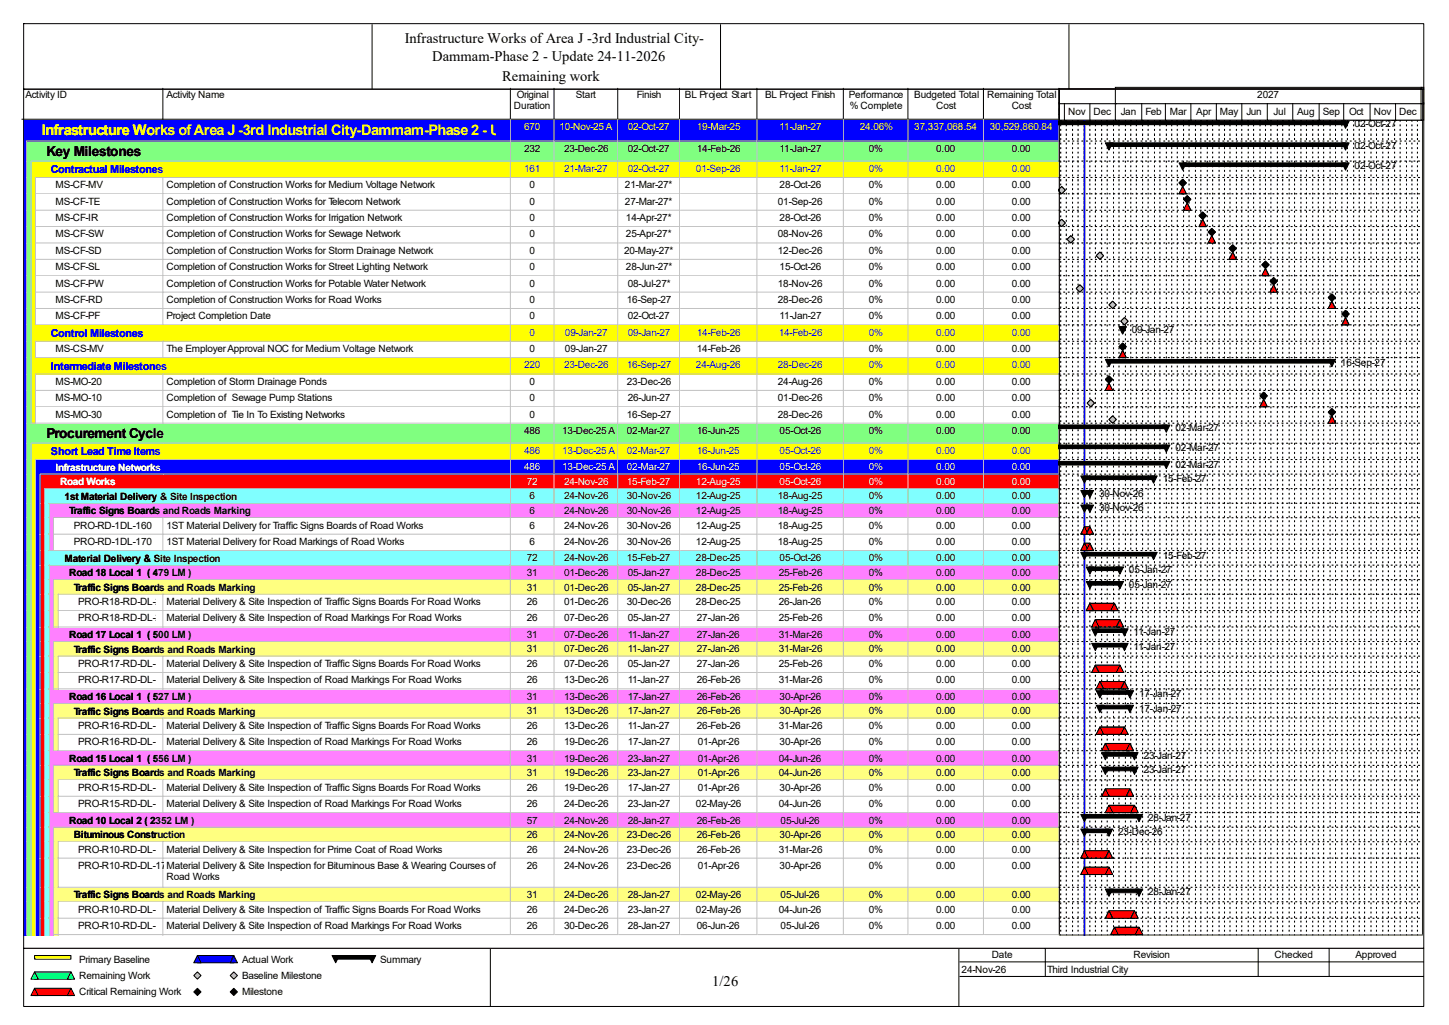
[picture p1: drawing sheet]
<svg xmlns="http://www.w3.org/2000/svg" width="420mm" height="297mm" viewBox="0 0 420 297" stroke-linecap="round" stroke-linejoin="round" font-family="sans-serif">
<defs><g id="words">
<g font-size="4.2">
<text x="117.3" y="12.4">Infrastructure Works of Area J -3rd Industrial City-</text>
<text x="125.3" y="17.7">Dammam-Phase 2 - Update 24-11-2026</text>
<text x="145.5" y="23.5">Remaining work</text>
<text x="206.5" y="285.6">1/26</text>
</g>
<text font-size="4.2" fill="#ff0" x="12.1" y="39">Infrastructure Works of Area J -3rd Industrial City-Dammam-Phase 2 - Update 24-11-2026</text>
<g font-size="4">
<text x="13.5" y="45.1">Key Milestones</text>
<text x="13.5" y="126.8">Procurement Cycle</text>
</g>
<g font-size="3.2" fill="#00f">
<text x="14.8" y="50.2">Contractual Milestones</text>
<text x="14.8" y="97.6">Control Milestones</text>
<text x="14.8" y="107.1">Intermediate Milestones</text>
<text x="14.8" y="131.9">Short Lead Time Items</text>
</g>
<g font-size="2.9">
<text x="7.4" y="28.4">Activity ID</text>
<text x="48.3" y="28.4">Activity Name</text>
<text x="149.8" y="28.4">Original</text>
<text x="166.9" y="28.4">Start</text>
<text x="184.6" y="28.4">Finish</text>
<text x="198.5" y="28.4">BL Project Start</text>
<text x="221.8" y="28.4">BL Project Finish</text>
<text x="246" y="28.4">Performance</text>
<text x="265" y="28.4">Budgeted Total</text>
<text x="286.1" y="28.4">Remaining Total</text>
<text x="364.4" y="28.4">2027</text>
<text x="149" y="31.6">Duration</text>
<text x="246.3" y="31.6">% Complete</text>
<text x="271.4" y="31.6">Cost</text>
<text x="293.2" y="31.6">Cost</text>
<text x="302.7" y="33.2">Oct</text>
<text x="309.6" y="33.2">Nov</text>
<text x="316.9" y="33.2">Dec</text>
<text x="324.9" y="33.2">Jan</text>
<text x="332" y="33.2">Feb</text>
<text x="339.1" y="33.2">Mar</text>
<text x="346.8" y="33.2">Apr</text>
<text x="353.6" y="33.2">May</text>
<text x="361.3" y="33.2">Jun</text>
<text x="369.1" y="33.2">Jul</text>
<text x="376" y="33.2">Aug</text>
<text x="383.4" y="33.2">Sep</text>
<text x="391" y="33.2">Oct</text>
<text x="398.2" y="33.2">Nov</text>
<text x="405.6" y="33.2">Dec</text>
<text x="392.6" y="36.9">02-Oct-27</text>
<text x="151.9" y="44">232</text>
<text x="163.5" y="44">23-Dec-26</text>
<text x="181.9" y="44">02-Oct-27</text>
<text x="202" y="44">14-Feb-26</text>
<text x="226" y="44">11-Jan-27</text>
<text x="251.8" y="44">0%</text>
<text x="271.4" y="44">0.00</text>
<text x="293.2" y="44">0.00</text>
<text x="392.6" y="43.2">02-Oct-27</text>
<text x="392.6" y="49">02-Oct-27</text>
<text x="16.1" y="54.6">MS-CF-MV</text>
<text x="16.1" y="59.3">MS-CF-TE</text>
<text x="48.3" y="54.6">Completion of Construction Works for Medium Voltage Network</text>
<text x="48.3" y="59.3">Completion of Construction Works for Telecom Network</text>
<text x="153.5" y="54.6">0</text>
<text x="153.5" y="59.3">0</text>
<text x="181.1" y="54.6">21-Mar-27*</text>
<text x="181.1" y="59.3">27-Mar-27*</text>
<text x="225.5" y="59.3">01-Sep-26</text>
<text x="226" y="54.6">28-Oct-26</text>
<text x="251.8" y="54.6">0%</text>
<text x="251.8" y="59.3">0%</text>
<text x="271.4" y="54.6">0.00</text>
<text x="271.4" y="59.3">0.00</text>
<text x="293.2" y="54.6">0.00</text>
<text x="293.2" y="59.3">0.00</text>
<text x="16.1" y="64.1">MS-CF-IR</text>
<text x="48.3" y="64.1">Completion of Construction Works for Irrigation Network</text>
<text x="153.5" y="64.1">0</text>
<text x="181.4" y="64.1">14-Apr-27*</text>
<text x="226" y="64.1">28-Oct-26</text>
<text x="251.8" y="64.1">0%</text>
<text x="271.4" y="64.1">0.00</text>
<text x="293.2" y="64.1">0.00</text>
<text x="16.1" y="68.8">MS-CF-SW</text>
<text x="48.3" y="68.8">Completion of Construction Works for Sewage Network</text>
<text x="153.5" y="68.8">0</text>
<text x="181.4" y="68.8">25-Apr-27*</text>
<text x="225.5" y="68.8">08-Nov-26</text>
<text x="251.8" y="68.8">0%</text>
<text x="271.4" y="68.8">0.00</text>
<text x="293.2" y="68.8">0.00</text>
<text x="16.1" y="73.6">MS-CF-SD</text>
<text x="48.3" y="73.6">Completion of Construction Works for Storm Drainage Network</text>
<text x="153.5" y="73.6">0</text>
<text x="180.9" y="73.6">20-May-27*</text>
<text x="225.5" y="73.6">12-Dec-26</text>
<text x="251.8" y="73.6">0%</text>
<text x="271.4" y="73.6">0.00</text>
<text x="293.2" y="73.6">0.00</text>
<text x="16.1" y="78.3">MS-CF-SL</text>
<text x="16.1" y="83.1">MS-CF-PW</text>
<text x="48.3" y="78.3">Completion of Construction Works for Street Lighting Network</text>
<text x="48.3" y="83.1">Completion of Construction Works for Potable Water Network</text>
<text x="153.5" y="78.3">0</text>
<text x="153.5" y="83.1">0</text>
<text x="181.4" y="78.3">28-Jun-27*</text>
<text x="181.9" y="83.1">08-Jul-27*</text>
<text x="225.5" y="83.1">18-Nov-26</text>
<text x="226" y="78.3">15-Oct-26</text>
<text x="251.8" y="78.3">0%</text>
<text x="251.8" y="83.1">0%</text>
<text x="271.4" y="78.3">0.00</text>
<text x="271.4" y="83.1">0.00</text>
<text x="293.2" y="78.3">0.00</text>
<text x="293.2" y="83.1">0.00</text>
<text x="16.1" y="87.8">MS-CF-RD</text>
<text x="48.3" y="87.8">Completion of Construction Works for Road Works</text>
<text x="153.5" y="87.8">0</text>
<text x="181.7" y="87.8">16-Sep-27</text>
<text x="225.5" y="87.8">28-Dec-26</text>
<text x="251.8" y="87.8">0%</text>
<text x="271.4" y="87.8">0.00</text>
<text x="293.2" y="87.8">0.00</text>
<text x="16.1" y="92.5">MS-CF-PF</text>
<text x="48.3" y="92.5">Project Completion Date</text>
<text x="153.5" y="92.5">0</text>
<text x="181.9" y="92.5">02-Oct-27</text>
<text x="226" y="92.5">11-Jan-27</text>
<text x="251.8" y="92.5">0%</text>
<text x="271.4" y="92.5">0.00</text>
<text x="293.2" y="92.5">0.00</text>
<text x="328" y="96.5">09-Jan-27</text>
<text x="16.1" y="102">MS-CS-MV</text>
<text x="48.3" y="102">The Employer Approval NOC for Medium Voltage Network</text>
<text x="153.5" y="102">0</text>
<text x="163.7" y="102">09-Jan-27</text>
<text x="202" y="102">14-Feb-26</text>
<text x="251.8" y="102">0%</text>
<text x="271.4" y="102">0.00</text>
<text x="293.2" y="102">0.00</text>
<text x="388.7" y="106">16-Sep-27</text>
<text x="16.1" y="111.5">MS-MO-20</text>
<text x="48.3" y="111.5">Completion of Storm Drainage Ponds</text>
<text x="153.5" y="111.5">0</text>
<text x="181.7" y="111.5">23-Dec-26</text>
<text x="225.5" y="111.5">24-Aug-26</text>
<text x="251.8" y="111.5">0%</text>
<text x="271.4" y="111.5">0.00</text>
<text x="293.2" y="111.5">0.00</text>
<text x="16.1" y="116.3">MS-MO-10</text>
<text x="48.3" y="116.3">Completion of Sewage Pump Stations</text>
<text x="153.5" y="116.3">0</text>
<text x="181.9" y="116.3">26-Jun-27</text>
<text x="225.5" y="116.3">01-Dec-26</text>
<text x="251.8" y="116.3">0%</text>
<text x="271.4" y="116.3">0.00</text>
<text x="293.2" y="116.3">0.00</text>
<text x="16.1" y="121">MS-MO-30</text>
<text x="48.3" y="121">Completion of Tie In To Existing Networks</text>
<text x="151.9" y="125.8">486</text>
<text x="153.5" y="121">0</text>
<text x="162.9" y="125.8">13-Dec-25 A</text>
<text x="181.7" y="121">16-Sep-27</text>
<text x="181.7" y="125.8">02-Mar-27</text>
<text x="202" y="125.8">16-Jun-25</text>
<text x="225.5" y="121">28-Dec-26</text>
<text x="226" y="125.8">05-Oct-26</text>
<text x="251.8" y="121">0%</text>
<text x="251.8" y="125.8">0%</text>
<text x="271.4" y="121">0.00</text>
<text x="271.4" y="125.8">0.00</text>
<text x="293.2" y="121">0.00</text>
<text x="293.2" y="125.8">0.00</text>
<text x="340.7" y="125">02-Mar-27</text>
<text x="340.7" y="130.8">02-Mar-27</text>
<text x="340.7" y="135.5">02-Mar-27</text>
<text x="318.6" y="144">30-Nov-26</text>
<text x="337" y="139.7">15-Feb-27</text>
<text x="18.7" y="144.8">1st Material Delivery &amp; Site Inspection</text>
<text x="20" y="149.1">Traffic Signs Boards and Roads Marking</text>
<text x="153.5" y="144.7">6</text>
<text x="153.5" y="149">6</text>
<text x="163.5" y="144.7">24-Nov-26</text>
<text x="163.5" y="149">24-Nov-26</text>
<text x="181.7" y="144.7">30-Nov-26</text>
<text x="181.7" y="149">30-Nov-26</text>
<text x="201.7" y="144.7">12-Aug-25</text>
<text x="201.7" y="149">12-Aug-25</text>
<text x="225.5" y="144.7">18-Aug-25</text>
<text x="225.5" y="149">18-Aug-25</text>
<text x="251.8" y="144.7">0%</text>
<text x="251.8" y="149">0%</text>
<text x="271.4" y="144.7">0.00</text>
<text x="271.4" y="149">0.00</text>
<text x="293.2" y="144.7">0.00</text>
<text x="293.2" y="149">0.00</text>
<text x="318.6" y="148.2">30-Nov-26</text>
<text x="21.4" y="153.2">PRO-RD-1DL-160</text>
<text x="48.3" y="153.2">1ST Material Delivery for Traffic Signs Boards of Road Works</text>
<text x="153.5" y="153.2">6</text>
<text x="163.5" y="153.2">24-Nov-26</text>
<text x="181.7" y="153.2">30-Nov-26</text>
<text x="201.7" y="153.2">12-Aug-25</text>
<text x="225.5" y="153.2">18-Aug-25</text>
<text x="251.8" y="153.2">0%</text>
<text x="271.4" y="153.2">0.00</text>
<text x="293.2" y="153.2">0.00</text>
<text x="21.4" y="157.9">PRO-RD-1DL-170</text>
<text x="48.3" y="157.9">1ST Material Delivery for Road Markings of Road Works</text>
<text x="153.5" y="157.9">6</text>
<text x="163.5" y="157.9">24-Nov-26</text>
<text x="181.7" y="157.9">30-Nov-26</text>
<text x="201.7" y="157.9">12-Aug-25</text>
<text x="225.5" y="157.9">18-Aug-25</text>
<text x="251.8" y="157.9">0%</text>
<text x="271.4" y="157.9">0.00</text>
<text x="293.2" y="157.9">0.00</text>
<text x="337" y="161.9">15-Feb-27</text>
<text x="18.7" y="162.8">Material Delivery &amp; Site Inspection</text>
<text x="20" y="167">Road 18 Local 1 ( 479 LM )</text>
<text x="152.7" y="162.7">72</text>
<text x="152.7" y="166.9">31</text>
<text x="163.5" y="162.7">24-Nov-26</text>
<text x="163.5" y="166.9">01-Dec-26</text>
<text x="181.7" y="162.7">15-Feb-27</text>
<text x="181.9" y="166.9">05-Jan-27</text>
<text x="201.7" y="162.7">28-Dec-25</text>
<text x="201.7" y="166.9">28-Dec-25</text>
<text x="225.7" y="166.9">25-Feb-26</text>
<text x="226" y="162.7">05-Oct-26</text>
<text x="251.8" y="162.7">0%</text>
<text x="251.8" y="166.9">0%</text>
<text x="271.4" y="162.7">0.00</text>
<text x="271.4" y="166.9">0.00</text>
<text x="293.2" y="162.7">0.00</text>
<text x="293.2" y="166.9">0.00</text>
<text x="327.2" y="166.1">05-Jan-27</text>
<text x="21.4" y="171.2">Traffic Signs Boards and Roads Marking</text>
<text x="152.7" y="171.1">31</text>
<text x="163.5" y="171.1">01-Dec-26</text>
<text x="181.9" y="171.1">05-Jan-27</text>
<text x="201.7" y="171.1">28-Dec-25</text>
<text x="225.7" y="171.1">25-Feb-26</text>
<text x="251.8" y="171.1">0%</text>
<text x="271.4" y="171.1">0.00</text>
<text x="293.2" y="171.1">0.00</text>
<text x="327.2" y="170.3">05-Jan-27</text>
<text x="22.7" y="175.3">PRO-R18-RD-DL-200</text>
<text x="48.3" y="175.3">Material Delivery &amp; Site Inspection of Traffic Signs Boards For Road Works</text>
<text x="152.7" y="175.3">26</text>
<text x="163.5" y="175.3">01-Dec-26</text>
<text x="181.7" y="175.3">30-Dec-26</text>
<text x="201.7" y="175.3">28-Dec-25</text>
<text x="225.7" y="175.3">26-Jan-26</text>
<text x="251.8" y="175.3">0%</text>
<text x="271.4" y="175.3">0.00</text>
<text x="293.2" y="175.3">0.00</text>
<text x="20" y="184.9">Road 17 Local 1 ( 500 LM )</text>
<text x="22.7" y="180.1">PRO-R18-RD-DL-210</text>
<text x="48.3" y="180.1">Material Delivery &amp; Site Inspection of Road Markings For Road Works</text>
<text x="152.7" y="180.1">26</text>
<text x="152.7" y="184.8">31</text>
<text x="163.5" y="180.1">07-Dec-26</text>
<text x="163.5" y="184.8">07-Dec-26</text>
<text x="181.9" y="180.1">05-Jan-27</text>
<text x="181.9" y="184.8">11-Jan-27</text>
<text x="202" y="180.1">27-Jan-26</text>
<text x="202" y="184.8">27-Jan-26</text>
<text x="225.7" y="180.1">25-Feb-26</text>
<text x="225.7" y="184.8">31-Mar-26</text>
<text x="251.8" y="180.1">0%</text>
<text x="251.8" y="184.8">0%</text>
<text x="271.4" y="180.1">0.00</text>
<text x="271.4" y="184.8">0.00</text>
<text x="293.2" y="180.1">0.00</text>
<text x="293.2" y="184.8">0.00</text>
<text x="328.5" y="184.1">11-Jan-27</text>
<text x="21.4" y="189.1">Traffic Signs Boards and Roads Marking</text>
<text x="152.7" y="189.1">31</text>
<text x="163.5" y="189.1">07-Dec-26</text>
<text x="181.9" y="189.1">11-Jan-27</text>
<text x="202" y="189.1">27-Jan-26</text>
<text x="225.7" y="189.1">31-Mar-26</text>
<text x="251.8" y="189.1">0%</text>
<text x="271.4" y="189.1">0.00</text>
<text x="293.2" y="189.1">0.00</text>
<text x="328.5" y="188.3">11-Jan-27</text>
<text x="22.7" y="193.3">PRO-R17-RD-DL-140</text>
<text x="48.3" y="193.3">Material Delivery &amp; Site Inspection of Traffic Signs Boards For Road Works</text>
<text x="152.7" y="193.3">26</text>
<text x="163.5" y="193.3">07-Dec-26</text>
<text x="181.9" y="193.3">05-Jan-27</text>
<text x="202" y="193.3">27-Jan-26</text>
<text x="225.7" y="193.3">25-Feb-26</text>
<text x="251.8" y="193.3">0%</text>
<text x="271.4" y="193.3">0.00</text>
<text x="293.2" y="193.3">0.00</text>
<text x="20" y="202.9">Road 16 Local 1 ( 527 LM )</text>
<text x="22.7" y="198">PRO-R17-RD-DL-150</text>
<text x="48.3" y="198">Material Delivery &amp; Site Inspection of Road Markings For Road Works</text>
<text x="152.7" y="198">26</text>
<text x="152.7" y="202.8">31</text>
<text x="163.5" y="198">13-Dec-26</text>
<text x="163.5" y="202.8">13-Dec-26</text>
<text x="181.9" y="198">11-Jan-27</text>
<text x="181.9" y="202.8">17-Jan-27</text>
<text x="202" y="198">26-Feb-26</text>
<text x="202" y="202.8">26-Feb-26</text>
<text x="225.7" y="198">31-Mar-26</text>
<text x="226" y="202.8">30-Apr-26</text>
<text x="251.8" y="198">0%</text>
<text x="251.8" y="202.8">0%</text>
<text x="271.4" y="198">0.00</text>
<text x="271.4" y="202.8">0.00</text>
<text x="293.2" y="198">0.00</text>
<text x="293.2" y="202.8">0.00</text>
<text x="330.2" y="202">17-Jan-27</text>
<text x="21.4" y="207.1">Traffic Signs Boards and Roads Marking</text>
<text x="152.7" y="207">31</text>
<text x="163.5" y="207">13-Dec-26</text>
<text x="181.9" y="207">17-Jan-27</text>
<text x="202" y="207">26-Feb-26</text>
<text x="226" y="207">30-Apr-26</text>
<text x="251.8" y="207">0%</text>
<text x="271.4" y="207">0.00</text>
<text x="293.2" y="207">0.00</text>
<text x="330.2" y="206.2">17-Jan-27</text>
<text x="22.7" y="211.2">PRO-R16-RD-DL-140</text>
<text x="22.7" y="215.9">PRO-R16-RD-DL-150</text>
<text x="48.3" y="211.2">Material Delivery &amp; Site Inspection of Traffic Signs Boards For Road Works</text>
<text x="48.3" y="215.9">Material Delivery &amp; Site Inspection of Road Markings For Road Works</text>
<text x="152.7" y="211.2">26</text>
<text x="152.7" y="215.9">26</text>
<text x="163.5" y="211.2">13-Dec-26</text>
<text x="163.5" y="215.9">19-Dec-26</text>
<text x="181.9" y="211.2">11-Jan-27</text>
<text x="181.9" y="215.9">17-Jan-27</text>
<text x="202" y="211.2">26-Feb-26</text>
<text x="202.3" y="215.9">01-Apr-26</text>
<text x="225.7" y="211.2">31-Mar-26</text>
<text x="226" y="215.9">30-Apr-26</text>
<text x="251.8" y="211.2">0%</text>
<text x="251.8" y="215.9">0%</text>
<text x="271.4" y="211.2">0.00</text>
<text x="271.4" y="215.9">0.00</text>
<text x="293.2" y="211.2">0.00</text>
<text x="293.2" y="215.9">0.00</text>
<text x="20" y="220.8">Road 15 Local 1 ( 556 LM )</text>
<text x="152.7" y="220.7">31</text>
<text x="163.5" y="220.7">19-Dec-26</text>
<text x="181.9" y="220.7">23-Jan-27</text>
<text x="202.3" y="220.7">01-Apr-26</text>
<text x="225.7" y="220.7">04-Jun-26</text>
<text x="251.8" y="220.7">0%</text>
<text x="271.4" y="220.7">0.00</text>
<text x="293.2" y="220.7">0.00</text>
<text x="331.5" y="219.9">23-Jan-27</text>
<text x="21.4" y="225">Traffic Signs Boards and Roads Marking</text>
<text x="152.7" y="224.9">31</text>
<text x="163.5" y="224.9">19-Dec-26</text>
<text x="181.9" y="224.9">23-Jan-27</text>
<text x="202.3" y="224.9">01-Apr-26</text>
<text x="225.7" y="224.9">04-Jun-26</text>
<text x="251.8" y="224.9">0%</text>
<text x="271.4" y="224.9">0.00</text>
<text x="293.2" y="224.9">0.00</text>
<text x="331.5" y="224.1">23-Jan-27</text>
<text x="22.7" y="229.2">PRO-R15-RD-DL-140</text>
<text x="22.7" y="233.9">PRO-R15-RD-DL-150</text>
<text x="48.3" y="229.2">Material Delivery &amp; Site Inspection of Traffic Signs Boards For Road Works</text>
<text x="48.3" y="233.9">Material Delivery &amp; Site Inspection of Road Markings For Road Works</text>
<text x="152.7" y="229.2">26</text>
<text x="152.7" y="233.9">26</text>
<text x="163.5" y="229.2">19-Dec-26</text>
<text x="163.5" y="233.9">24-Dec-26</text>
<text x="181.9" y="229.2">17-Jan-27</text>
<text x="181.9" y="233.9">23-Jan-27</text>
<text x="201.7" y="233.9">02-May-26</text>
<text x="202.3" y="229.2">01-Apr-26</text>
<text x="225.7" y="233.9">04-Jun-26</text>
<text x="226" y="229.2">30-Apr-26</text>
<text x="251.8" y="229.2">0%</text>
<text x="251.8" y="233.9">0%</text>
<text x="271.4" y="229.2">0.00</text>
<text x="271.4" y="233.9">0.00</text>
<text x="293.2" y="229.2">0.00</text>
<text x="293.2" y="233.9">0.00</text>
<text x="20" y="238.7">Road 10 Local 2 ( 2352 LM )</text>
<text x="152.7" y="238.6">57</text>
<text x="163.5" y="238.6">24-Nov-26</text>
<text x="181.9" y="238.6">28-Jan-27</text>
<text x="202" y="238.6">26-Feb-26</text>
<text x="226.2" y="238.6">05-Jul-26</text>
<text x="251.8" y="238.6">0%</text>
<text x="271.4" y="238.6">0.00</text>
<text x="293.2" y="238.6">0.00</text>
<text x="332.8" y="237.8">28-Jan-27</text>
<text x="21.4" y="243">Bituminous Construction</text>
<text x="152.7" y="242.9">26</text>
<text x="163.5" y="242.9">24-Nov-26</text>
<text x="181.7" y="242.9">23-Dec-26</text>
<text x="202" y="242.9">26-Feb-26</text>
<text x="226" y="242.9">30-Apr-26</text>
<text x="251.8" y="242.9">0%</text>
<text x="271.4" y="242.9">0.00</text>
<text x="293.2" y="242.9">0.00</text>
<text x="324.1" y="242.1">23-Dec-26</text>
<text x="22.7" y="247.1">PRO-R10-RD-DL-160</text>
<text x="22.7" y="251.8">PRO-R10-RD-DL-170</text>
<text x="48.3" y="247.1">Material Delivery &amp; Site Inspection for Prime Coat of Road Works</text>
<text x="48.3" y="251.8">Material Delivery &amp; Site Inspection for Bituminous Base &amp; Wearing Courses of</text>
<text x="152.7" y="247.1">26</text>
<text x="152.7" y="251.8">26</text>
<text x="163.5" y="247.1">24-Nov-26</text>
<text x="163.5" y="251.8">24-Nov-26</text>
<text x="181.7" y="247.1">23-Dec-26</text>
<text x="181.7" y="251.8">23-Dec-26</text>
<text x="202" y="247.1">26-Feb-26</text>
<text x="202.3" y="251.8">01-Apr-26</text>
<text x="225.7" y="247.1">31-Mar-26</text>
<text x="226" y="251.8">30-Apr-26</text>
<text x="251.8" y="247.1">0%</text>
<text x="251.8" y="251.8">0%</text>
<text x="271.4" y="247.1">0.00</text>
<text x="271.4" y="251.8">0.00</text>
<text x="293.2" y="247.1">0.00</text>
<text x="293.2" y="251.8">0.00</text>
<text x="48.3" y="255">Road Works</text>
<text x="21.4" y="260.4">Traffic Signs Boards and Roads Marking</text>
<text x="152.7" y="260.3">31</text>
<text x="163.5" y="260.3">24-Dec-26</text>
<text x="181.9" y="260.3">28-Jan-27</text>
<text x="201.7" y="260.3">02-May-26</text>
<text x="226.2" y="260.3">05-Jul-26</text>
<text x="251.8" y="260.3">0%</text>
<text x="271.4" y="260.3">0.00</text>
<text x="293.2" y="260.3">0.00</text>
<text x="332.8" y="259.5">28-Jan-27</text>
<text x="22.7" y="264.5">PRO-R10-RD-DL-140</text>
<text x="22.7" y="269.2">PRO-R10-RD-DL-150</text>
<text x="48.3" y="264.5">Material Delivery &amp; Site Inspection of Traffic Signs Boards For Road Works</text>
<text x="48.3" y="269.2">Material Delivery &amp; Site Inspection of Road Markings For Road Works</text>
<text x="152.7" y="264.5">26</text>
<text x="152.7" y="269.2">26</text>
<text x="163.5" y="264.5">24-Dec-26</text>
<text x="163.5" y="269.2">30-Dec-26</text>
<text x="181.9" y="264.5">23-Jan-27</text>
<text x="181.9" y="269.2">28-Jan-27</text>
<text x="201.7" y="264.5">02-May-26</text>
<text x="202" y="269.2">06-Jun-26</text>
<text x="225.7" y="264.5">04-Jun-26</text>
<text x="226.2" y="269.2">05-Jul-26</text>
<text x="251.8" y="264.5">0%</text>
<text x="251.8" y="269.2">0%</text>
<text x="271.4" y="264.5">0.00</text>
<text x="271.4" y="269.2">0.00</text>
<text x="293.2" y="264.5">0.00</text>
<text x="293.2" y="269.2">0.00</text>
<text x="22.9" y="279">Primary Baseline</text>
<text x="70.1" y="279">Actual Work</text>
<text x="110.2" y="279">Summary</text>
<text x="278.7" y="281.9">24-Nov-26</text>
<text x="287.4" y="277.7">Date</text>
<text x="303.5" y="281.9">Third Industrial City</text>
<text x="328.5" y="277.7">Revision</text>
<text x="369.4" y="277.7">Checked</text>
<text x="392.9" y="277.7">Approved</text>
<text x="22.9" y="283.7">Remaining Work</text>
<text x="70.1" y="283.7">Baseline Milestone</text>
<text x="22.9" y="288.5">Critical Remaining Work</text>
<text x="70.1" y="288.5">Milestone</text>
</g>
<g font-size="2.9" fill="#ff0">
<text x="151.9" y="37.7">670</text>
<text x="162.2" y="37.7">10-Nov-25 A</text>
<text x="181.9" y="37.7">02-Oct-27</text>
<text x="202" y="37.7">19-Mar-25</text>
<text x="226" y="37.7">11-Jan-27</text>
<text x="249.2" y="37.7">24.06%</text>
<text x="265" y="37.7">37,337,068.54</text>
<text x="286.9" y="37.7">30,529,860.84</text>
</g>
<g font-size="2.9" fill="#00f">
<text x="151.9" y="49.8">161</text>
<text x="163.5" y="49.8">21-Mar-27</text>
<text x="181.9" y="49.8">02-Oct-27</text>
<text x="201.7" y="49.8">01-Sep-26</text>
<text x="226" y="49.8">11-Jan-27</text>
<text x="251.8" y="49.8">0%</text>
<text x="271.4" y="49.8">0.00</text>
<text x="293.2" y="49.8">0.00</text>
<text x="153.5" y="97.3">0</text>
<text x="163.7" y="97.3">09-Jan-27</text>
<text x="181.9" y="97.3">09-Jan-27</text>
<text x="202" y="97.3">14-Feb-26</text>
<text x="225.7" y="97.3">14-Feb-26</text>
<text x="251.8" y="97.3">0%</text>
<text x="271.4" y="97.3">0.00</text>
<text x="293.2" y="97.3">0.00</text>
<text x="151.9" y="106.8">220</text>
<text x="163.5" y="106.8">23-Dec-26</text>
<text x="181.7" y="106.8">16-Sep-27</text>
<text x="201.7" y="106.8">24-Aug-26</text>
<text x="225.5" y="106.8">28-Dec-26</text>
<text x="251.8" y="106.8">0%</text>
<text x="271.4" y="106.8">0.00</text>
<text x="293.2" y="106.8">0.00</text>
<text x="151.9" y="131.6">486</text>
<text x="162.9" y="131.6">13-Dec-25 A</text>
<text x="181.7" y="131.6">02-Mar-27</text>
<text x="202" y="131.6">16-Jun-25</text>
<text x="226" y="131.6">05-Oct-26</text>
<text x="251.8" y="131.6">0%</text>
<text x="271.4" y="131.6">0.00</text>
<text x="293.2" y="131.6">0.00</text>
</g>
<g font-size="2.9" fill="#fff">
<text x="16.1" y="136.4">Infrastructure Networks</text>
<text x="151.9" y="136.3">486</text>
<text x="162.9" y="136.3">13-Dec-25 A</text>
<text x="181.7" y="136.3">02-Mar-27</text>
<text x="202" y="136.3">16-Jun-25</text>
<text x="226" y="136.3">05-Oct-26</text>
<text x="251.8" y="136.3">0%</text>
<text x="271.4" y="136.3">0.00</text>
<text x="293.2" y="136.3">0.00</text>
<text x="17.4" y="140.6">Road Works</text>
<text x="152.7" y="140.5">72</text>
<text x="163.5" y="140.5">24-Nov-26</text>
<text x="181.7" y="140.5">15-Feb-27</text>
<text x="201.7" y="140.5">12-Aug-25</text>
<text x="226" y="140.5">05-Oct-26</text>
<text x="251.8" y="140.5">0%</text>
<text x="271.4" y="140.5">0.00</text>
<text x="293.2" y="140.5">0.00</text>
</g>
</g></defs>
<path d="M47.2 25.6v8.9h-40.9" fill="none" stroke="#000" stroke-width=".29"/>
<path d="M47.5 25.6h100.7v9.2h-100.7z" fill="#fff"/>
<path d="M147.9 25.6v8.9h-100.7" fill="none" stroke="#000" stroke-width=".29"/>
<path d="M148.2 25.6h12.7v9.2h-12.7z" fill="#fff"/>
<path d="M160.6 25.6v8.9h-12.7" fill="none" stroke="#000" stroke-width=".29"/>
<path d="M160.9 25.6h18.4v9.2h-18.4z" fill="#fff"/>
<path d="M179 25.6v8.9h-18.4" fill="none" stroke="#000" stroke-width=".29"/>
<path d="M179.3 25.6h17.9v9.2h-17.9z" fill="#fff"/>
<path d="M197 25.6v8.9h-18" fill="none" stroke="#000" stroke-width=".29"/>
<path d="M197.2 25.6h22.5v9.2h-22.5z" fill="#fff"/>
<path d="M219.4 25.6v8.9h-22.4" fill="none" stroke="#000" stroke-width=".29"/>
<path d="M219.7 25.6h25v9.2h-25z" fill="#fff"/>
<path d="M244.4 25.6v8.9h-25" fill="none" stroke="#000" stroke-width=".29"/>
<path d="M244.7 25.6h18.7v9.2h-18.7z" fill="#fff"/>
<path d="M263.2 25.6v8.9h-18.8" fill="none" stroke="#000" stroke-width=".29"/>
<path d="M263.4 25.6h21.9v9.2h-21.9z" fill="#fff"/>
<path d="M285 25.6v8.9h-21.8" fill="none" stroke="#000" stroke-width=".29"/>
<path d="M285.3 25.6h21.9v9.2h-21.9z" fill="#fff"/>
<path d="M306.9 25.6v8.9h-21.9" fill="none" stroke="#000" stroke-width=".29"/>
<path d="M6.6 34.8h40.9v6.3h-40.9z" fill="#00f"/>
<path d="M7.6 40.9h39.9" fill="none" stroke="#c0c0c0" stroke-width=".29"/>
<path d="M47.5 34.8h100.7v6.3h-100.7z" fill="#00f"/>
<path d="M147.9 34.5v6.4h-100.4" fill="none" stroke="#c0c0c0" stroke-width=".29"/>
<path d="M148.2 34.8h12.7v6.3h-12.7z" fill="#00f"/>
<path d="M160.6 34.5v6.4h-12.4" fill="none" stroke="#c0c0c0" stroke-width=".29"/>
<path d="M160.9 34.8h18.4v6.3h-18.4z" fill="#00f"/>
<path d="M179 34.5v6.4h-18.1" fill="none" stroke="#c0c0c0" stroke-width=".29"/>
<path d="M179.3 34.8h17.9v6.3h-17.9z" fill="#00f"/>
<path d="M197 34.5v6.4h-17.7" fill="none" stroke="#c0c0c0" stroke-width=".29"/>
<path d="M197.2 34.8h22.5v6.3h-22.5z" fill="#00f"/>
<path d="M219.4 34.5v6.4h-22.2" fill="none" stroke="#c0c0c0" stroke-width=".29"/>
<path d="M219.7 34.8h25v6.3h-25z" fill="#00f"/>
<path d="M244.4 34.5v6.4h-24.7" fill="none" stroke="#c0c0c0" stroke-width=".29"/>
<path d="M244.7 34.8h18.7v6.3h-18.7z" fill="#00f"/>
<path d="M263.2 34.5v6.4h-18.5" fill="none" stroke="#c0c0c0" stroke-width=".29"/>
<path d="M263.4 34.8h21.9v6.3h-21.9z" fill="#00f"/>
<path d="M285 34.5v6.4h-21.6" fill="none" stroke="#c0c0c0" stroke-width=".29"/>
<path d="M285.3 34.8h21.9v6.3h-21.9z" fill="#00f"/>
<path d="M306.9 34.5v6.4h-21.6" fill="none" stroke="#c0c0c0" stroke-width=".29"/>
<path d="M6.6 41.1h1.3v5.8h-1.3z" fill="#00f"/>
<path d="M7.6 40.9v6" fill="none" stroke="#c0c0c0" stroke-width=".29"/>
<path d="M7.9 41.1h39.6v5.8h-39.6z" fill="#80ff80"/>
<path d="M9 46.7h38.5" fill="none" stroke="#c0c0c0" stroke-width=".29"/>
<path d="M47.5 41.1h100.7v5.8h-100.7z" fill="#80ff80"/>
<path d="M147.9 40.9v5.8h-100.4" fill="none" stroke="#c0c0c0" stroke-width=".29"/>
<path d="M148.2 41.1h12.7v5.8h-12.7z" fill="#80ff80"/>
<path d="M160.6 40.9v5.8h-12.4" fill="none" stroke="#c0c0c0" stroke-width=".29"/>
<path d="M160.9 41.1h18.4v5.8h-18.4z" fill="#80ff80"/>
<path d="M179 40.9v5.8h-18.1" fill="none" stroke="#c0c0c0" stroke-width=".29"/>
<path d="M179.3 41.1h17.9v5.8h-17.9z" fill="#80ff80"/>
<path d="M197 40.9v5.8h-17.7" fill="none" stroke="#c0c0c0" stroke-width=".29"/>
<path d="M197.2 41.1h22.5v5.8h-22.5z" fill="#80ff80"/>
<path d="M219.4 40.9v5.8h-22.2" fill="none" stroke="#c0c0c0" stroke-width=".29"/>
<path d="M219.7 41.1h25v5.8h-25z" fill="#80ff80"/>
<path d="M244.4 40.9v5.8h-24.7" fill="none" stroke="#c0c0c0" stroke-width=".29"/>
<path d="M244.7 41.1h18.7v5.8h-18.7z" fill="#80ff80"/>
<path d="M263.2 40.9v5.8h-18.5" fill="none" stroke="#c0c0c0" stroke-width=".29"/>
<path d="M263.4 41.1h21.9v5.8h-21.9z" fill="#80ff80"/>
<path d="M285 40.9v5.8h-21.6" fill="none" stroke="#c0c0c0" stroke-width=".29"/>
<path d="M285.3 41.1h21.9v5.8h-21.9z" fill="#80ff80"/>
<path d="M306.9 40.9v5.8h-21.6" fill="none" stroke="#c0c0c0" stroke-width=".29"/>
<path d="M6.6 46.9h1.3v4.8h-1.3z" fill="#00f"/>
<path d="M7.6 46.7v5" fill="none" stroke="#c0c0c0" stroke-width=".29"/>
<path d="M7.9 46.9h1.3v4.8h-1.3z" fill="#80ff80"/>
<path d="M9 46.7v5" fill="none" stroke="#c0c0c0" stroke-width=".29"/>
<path d="M9.2 46.9h38.3v4.8h-38.3z" fill="#ff0"/>
<path d="M10.3 51.4h37.2" fill="none" stroke="#c0c0c0" stroke-width=".29"/>
<path d="M47.5 46.9h100.7v4.8h-100.7z" fill="#ff0"/>
<path d="M147.9 46.7v4.7h-100.4" fill="none" stroke="#c0c0c0" stroke-width=".29"/>
<path d="M148.2 46.9h12.7v4.8h-12.7z" fill="#ff0"/>
<path d="M160.6 46.7v4.7h-12.4" fill="none" stroke="#c0c0c0" stroke-width=".29"/>
<path d="M160.9 46.9h18.4v4.8h-18.4z" fill="#ff0"/>
<path d="M179 46.7v4.7h-18.1" fill="none" stroke="#c0c0c0" stroke-width=".29"/>
<path d="M179.3 46.9h17.9v4.8h-17.9z" fill="#ff0"/>
<path d="M197 46.7v4.7h-17.7" fill="none" stroke="#c0c0c0" stroke-width=".29"/>
<path d="M197.2 46.9h22.5v4.8h-22.5z" fill="#ff0"/>
<path d="M219.4 46.7v4.7h-22.2" fill="none" stroke="#c0c0c0" stroke-width=".29"/>
<path d="M219.7 46.9h25v4.8h-25z" fill="#ff0"/>
<path d="M244.4 46.7v4.7h-24.7" fill="none" stroke="#c0c0c0" stroke-width=".29"/>
<path d="M244.7 46.9h18.7v4.8h-18.7z" fill="#ff0"/>
<path d="M263.2 46.7v4.7h-18.5" fill="none" stroke="#c0c0c0" stroke-width=".29"/>
<path d="M263.4 46.9h21.9v4.8h-21.9z" fill="#ff0"/>
<path d="M285 46.7v4.7h-21.6" fill="none" stroke="#c0c0c0" stroke-width=".29"/>
<path d="M285.3 46.9h21.9v4.8h-21.9z" fill="#ff0"/>
<path d="M306.9 46.7v4.7h-21.6" fill="none" stroke="#c0c0c0" stroke-width=".29"/>
<path d="M6.6 51.7h1.3v4.7h-1.3z" fill="#00f"/>
<path d="M7.6 51.4v5" fill="none" stroke="#c0c0c0" stroke-width=".29"/>
<path d="M7.9 51.7h1.3v4.7h-1.3z" fill="#80ff80"/>
<path d="M9 51.4v5" fill="none" stroke="#c0c0c0" stroke-width=".29"/>
<path d="M9.2 51.7h1.3v4.7h-1.3z" fill="#ff0"/>
<path d="M10.3 51.4v5" fill="none" stroke="#c0c0c0" stroke-width=".29"/>
<path d="M10.5 51.7h37v4.7h-37z" fill="#fff"/>
<path d="M10.3 56.2h37.2M47.2 51.4v5" fill="none" stroke="#c0c0c0" stroke-width=".29"/>
<path d="M47.5 51.7h100.7v4.7h-100.7z" fill="#fff"/>
<path d="M147.9 51.4v4.8h-100.4" fill="none" stroke="#c0c0c0" stroke-width=".29"/>
<path d="M148.2 51.7h12.7v4.7h-12.7z" fill="#fff"/>
<path d="M160.6 51.4v4.8h-12.4" fill="none" stroke="#c0c0c0" stroke-width=".29"/>
<path d="M160.9 51.7h18.4v4.7h-18.4z" fill="#fff"/>
<path d="M179 51.4v4.8h-18.1" fill="none" stroke="#c0c0c0" stroke-width=".29"/>
<path d="M179.3 51.7h17.9v4.7h-17.9z" fill="#fff"/>
<path d="M197 51.4v4.8h-17.7" fill="none" stroke="#c0c0c0" stroke-width=".29"/>
<path d="M197.2 51.7h22.5v4.7h-22.5z" fill="#fff"/>
<path d="M219.4 51.4v4.8h-22.2" fill="none" stroke="#c0c0c0" stroke-width=".29"/>
<path d="M219.7 51.7h25v4.7h-25z" fill="#fff"/>
<path d="M244.4 51.4v4.8h-24.7" fill="none" stroke="#c0c0c0" stroke-width=".29"/>
<path d="M244.7 51.7h18.7v4.7h-18.7z" fill="#fff"/>
<path d="M263.2 51.4v4.8h-18.5" fill="none" stroke="#c0c0c0" stroke-width=".29"/>
<path d="M263.4 51.7h21.9v4.7h-21.9z" fill="#fff"/>
<path d="M285 51.4v4.8h-21.6" fill="none" stroke="#c0c0c0" stroke-width=".29"/>
<path d="M285.3 51.7h21.9v4.7h-21.9z" fill="#fff"/>
<path d="M306.9 51.4v4.8h-21.6" fill="none" stroke="#c0c0c0" stroke-width=".29"/>
<path d="M6.6 56.4h1.3v4.8h-1.3z" fill="#00f"/>
<path d="M7.6 56.2v5" fill="none" stroke="#c0c0c0" stroke-width=".29"/>
<path d="M7.9 56.4h1.3v4.8h-1.3z" fill="#80ff80"/>
<path d="M9 56.2v5" fill="none" stroke="#c0c0c0" stroke-width=".29"/>
<path d="M9.2 56.4h1.3v4.8h-1.3z" fill="#ff0"/>
<path d="M10.3 56.2v5" fill="none" stroke="#c0c0c0" stroke-width=".29"/>
<path d="M10.5 56.4h37v4.8h-37z" fill="#fff"/>
<path d="M47.2 56.2v5M10.3 60.9h37.2" fill="none" stroke="#c0c0c0" stroke-width=".29"/>
<path d="M47.5 56.4h100.7v4.8h-100.7z" fill="#fff"/>
<path d="M147.9 56.2v4.7h-100.4" fill="none" stroke="#c0c0c0" stroke-width=".29"/>
<path d="M148.2 56.4h12.7v4.8h-12.7z" fill="#fff"/>
<path d="M160.6 56.2v4.7h-12.4" fill="none" stroke="#c0c0c0" stroke-width=".29"/>
<path d="M160.9 56.4h18.4v4.8h-18.4z" fill="#fff"/>
<path d="M179 56.2v4.7h-18.1" fill="none" stroke="#c0c0c0" stroke-width=".29"/>
<path d="M179.3 56.4h17.9v4.8h-17.9z" fill="#fff"/>
<path d="M197 56.2v4.7h-17.7" fill="none" stroke="#c0c0c0" stroke-width=".29"/>
<path d="M197.2 56.4h22.5v4.8h-22.5z" fill="#fff"/>
<path d="M219.4 56.2v4.7h-22.2" fill="none" stroke="#c0c0c0" stroke-width=".29"/>
<path d="M219.7 56.4h25v4.8h-25z" fill="#fff"/>
<path d="M244.4 56.2v4.7h-24.7" fill="none" stroke="#c0c0c0" stroke-width=".29"/>
<path d="M244.7 56.4h18.7v4.8h-18.7z" fill="#fff"/>
<path d="M263.2 56.2v4.7h-18.5" fill="none" stroke="#c0c0c0" stroke-width=".29"/>
<path d="M263.4 56.4h21.9v4.8h-21.9z" fill="#fff"/>
<path d="M285 56.2v4.7h-21.6" fill="none" stroke="#c0c0c0" stroke-width=".29"/>
<path d="M285.3 56.4h21.9v4.8h-21.9z" fill="#fff"/>
<path d="M306.9 56.2v4.7h-21.6" fill="none" stroke="#c0c0c0" stroke-width=".29"/>
<path d="M6.6 61.2h1.3v4.7h-1.3z" fill="#00f"/>
<path d="M7.6 60.9v5" fill="none" stroke="#c0c0c0" stroke-width=".29"/>
<path d="M7.9 61.2h1.3v4.7h-1.3z" fill="#80ff80"/>
<path d="M9 60.9v5" fill="none" stroke="#c0c0c0" stroke-width=".29"/>
<path d="M9.2 61.2h1.3v4.7h-1.3z" fill="#ff0"/>
<path d="M10.3 60.9v5" fill="none" stroke="#c0c0c0" stroke-width=".29"/>
<path d="M10.5 61.2h37v4.7h-37z" fill="#fff"/>
<path d="M10.3 65.7h37.2M47.2 60.9v5" fill="none" stroke="#c0c0c0" stroke-width=".29"/>
<path d="M47.5 61.2h100.7v4.7h-100.7z" fill="#fff"/>
<path d="M147.9 60.9v4.8h-100.4" fill="none" stroke="#c0c0c0" stroke-width=".29"/>
<path d="M148.2 61.2h12.7v4.7h-12.7z" fill="#fff"/>
<path d="M160.6 60.9v4.8h-12.4" fill="none" stroke="#c0c0c0" stroke-width=".29"/>
<path d="M160.9 61.2h18.4v4.7h-18.4z" fill="#fff"/>
<path d="M179 60.9v4.8h-18.1" fill="none" stroke="#c0c0c0" stroke-width=".29"/>
<path d="M179.3 61.2h17.9v4.7h-17.9z" fill="#fff"/>
<path d="M197 60.9v4.8h-17.7" fill="none" stroke="#c0c0c0" stroke-width=".29"/>
<path d="M197.2 61.2h22.5v4.7h-22.5z" fill="#fff"/>
<path d="M219.4 60.9v4.8h-22.2" fill="none" stroke="#c0c0c0" stroke-width=".29"/>
<path d="M219.7 61.2h25v4.7h-25z" fill="#fff"/>
<path d="M244.4 60.9v4.8h-24.7" fill="none" stroke="#c0c0c0" stroke-width=".29"/>
<path d="M244.7 61.2h18.7v4.7h-18.7z" fill="#fff"/>
<path d="M263.2 60.9v4.8h-18.5" fill="none" stroke="#c0c0c0" stroke-width=".29"/>
<path d="M263.4 61.2h21.9v4.7h-21.9z" fill="#fff"/>
<path d="M285 60.9v4.8h-21.6" fill="none" stroke="#c0c0c0" stroke-width=".29"/>
<path d="M285.3 61.2h21.9v4.7h-21.9z" fill="#fff"/>
<path d="M306.9 60.9v4.8h-21.6" fill="none" stroke="#c0c0c0" stroke-width=".29"/>
<path d="M6.6 65.9h1.3v4.8h-1.3z" fill="#00f"/>
<path d="M7.6 65.7v5" fill="none" stroke="#c0c0c0" stroke-width=".29"/>
<path d="M7.9 65.9h1.3v4.8h-1.3z" fill="#80ff80"/>
<path d="M9 65.7v5" fill="none" stroke="#c0c0c0" stroke-width=".29"/>
<path d="M9.2 65.9h1.3v4.8h-1.3z" fill="#ff0"/>
<path d="M10.3 65.7v5" fill="none" stroke="#c0c0c0" stroke-width=".29"/>
<path d="M10.5 65.9h37v4.8h-37z" fill="#fff"/>
<path d="M10.3 70.4h37.2M47.2 65.7v5" fill="none" stroke="#c0c0c0" stroke-width=".29"/>
<path d="M47.5 65.9h100.7v4.8h-100.7z" fill="#fff"/>
<path d="M147.9 65.7v4.7h-100.4" fill="none" stroke="#c0c0c0" stroke-width=".29"/>
<path d="M148.2 65.9h12.7v4.8h-12.7z" fill="#fff"/>
<path d="M160.6 65.7v4.7h-12.4" fill="none" stroke="#c0c0c0" stroke-width=".29"/>
<path d="M160.9 65.9h18.4v4.8h-18.4z" fill="#fff"/>
<path d="M179 65.7v4.7h-18.1" fill="none" stroke="#c0c0c0" stroke-width=".29"/>
<path d="M179.3 65.9h17.9v4.8h-17.9z" fill="#fff"/>
<path d="M197 65.7v4.7h-17.7" fill="none" stroke="#c0c0c0" stroke-width=".29"/>
<path d="M197.2 65.9h22.5v4.8h-22.5z" fill="#fff"/>
<path d="M219.4 65.7v4.7h-22.2" fill="none" stroke="#c0c0c0" stroke-width=".29"/>
<path d="M219.7 65.9h25v4.8h-25z" fill="#fff"/>
<path d="M244.4 65.7v4.7h-24.7" fill="none" stroke="#c0c0c0" stroke-width=".29"/>
<path d="M244.7 65.9h18.7v4.8h-18.7z" fill="#fff"/>
<path d="M263.2 65.7v4.7h-18.5" fill="none" stroke="#c0c0c0" stroke-width=".29"/>
<path d="M263.4 65.9h21.9v4.8h-21.9z" fill="#fff"/>
<path d="M285 65.7v4.7h-21.6" fill="none" stroke="#c0c0c0" stroke-width=".29"/>
<path d="M285.3 65.9h21.9v4.8h-21.9z" fill="#fff"/>
<path d="M306.9 65.7v4.7h-21.6" fill="none" stroke="#c0c0c0" stroke-width=".29"/>
<path d="M6.6 70.7h1.3v4.7h-1.3z" fill="#00f"/>
<path d="M7.6 70.4v5" fill="none" stroke="#c0c0c0" stroke-width=".29"/>
<path d="M7.9 70.7h1.3v4.7h-1.3z" fill="#80ff80"/>
<path d="M9 70.4v5" fill="none" stroke="#c0c0c0" stroke-width=".29"/>
<path d="M9.2 70.7h1.3v4.7h-1.3z" fill="#ff0"/>
<path d="M10.3 70.4v5" fill="none" stroke="#c0c0c0" stroke-width=".29"/>
<path d="M10.5 70.7h37v4.7h-37z" fill="#fff"/>
<path d="M10.3 75.2h37.2M47.2 70.4v5" fill="none" stroke="#c0c0c0" stroke-width=".29"/>
<path d="M47.5 70.7h100.7v4.7h-100.7z" fill="#fff"/>
<path d="M147.9 70.4v4.8h-100.4" fill="none" stroke="#c0c0c0" stroke-width=".29"/>
<path d="M148.2 70.7h12.7v4.7h-12.7z" fill="#fff"/>
<path d="M160.6 70.4v4.8h-12.4" fill="none" stroke="#c0c0c0" stroke-width=".29"/>
<path d="M160.9 70.7h18.4v4.7h-18.4z" fill="#fff"/>
<path d="M179 70.4v4.8h-18.1" fill="none" stroke="#c0c0c0" stroke-width=".29"/>
<path d="M179.3 70.7h17.9v4.7h-17.9z" fill="#fff"/>
<path d="M197 70.4v4.8h-17.7" fill="none" stroke="#c0c0c0" stroke-width=".29"/>
<path d="M197.2 70.7h22.5v4.7h-22.5z" fill="#fff"/>
<path d="M219.4 70.4v4.8h-22.2" fill="none" stroke="#c0c0c0" stroke-width=".29"/>
<path d="M219.7 70.7h25v4.7h-25z" fill="#fff"/>
<path d="M244.4 70.4v4.8h-24.7" fill="none" stroke="#c0c0c0" stroke-width=".29"/>
<path d="M244.7 70.7h18.7v4.7h-18.7z" fill="#fff"/>
<path d="M263.2 70.4v4.8h-18.5" fill="none" stroke="#c0c0c0" stroke-width=".29"/>
<path d="M263.4 70.7h21.9v4.7h-21.9z" fill="#fff"/>
<path d="M285 70.4v4.8h-21.6" fill="none" stroke="#c0c0c0" stroke-width=".29"/>
<path d="M285.3 70.7h21.9v4.7h-21.9z" fill="#fff"/>
<path d="M306.9 70.4v4.8h-21.6" fill="none" stroke="#c0c0c0" stroke-width=".29"/>
<path d="M6.6 75.4h1.3v4.8h-1.3z" fill="#00f"/>
<path d="M7.6 75.2v5" fill="none" stroke="#c0c0c0" stroke-width=".29"/>
<path d="M7.9 75.4h1.3v4.8h-1.3z" fill="#80ff80"/>
<path d="M9 75.2v5" fill="none" stroke="#c0c0c0" stroke-width=".29"/>
<path d="M9.2 75.4h1.3v4.8h-1.3z" fill="#ff0"/>
<path d="M10.3 75.2v5" fill="none" stroke="#c0c0c0" stroke-width=".29"/>
<path d="M10.5 75.4h37v4.8h-37z" fill="#fff"/>
<path d="M10.3 79.9h37.2M47.2 75.2v5" fill="none" stroke="#c0c0c0" stroke-width=".29"/>
<path d="M47.5 75.4h100.7v4.8h-100.7z" fill="#fff"/>
<path d="M147.9 75.2v4.7h-100.4" fill="none" stroke="#c0c0c0" stroke-width=".29"/>
<path d="M148.2 75.4h12.7v4.8h-12.7z" fill="#fff"/>
<path d="M160.6 75.2v4.7h-12.4" fill="none" stroke="#c0c0c0" stroke-width=".29"/>
<path d="M160.9 75.4h18.4v4.8h-18.4z" fill="#fff"/>
<path d="M179 75.2v4.7h-18.1" fill="none" stroke="#c0c0c0" stroke-width=".29"/>
<path d="M179.3 75.4h17.9v4.8h-17.9z" fill="#fff"/>
<path d="M197 75.2v4.7h-17.7" fill="none" stroke="#c0c0c0" stroke-width=".29"/>
<path d="M197.2 75.4h22.5v4.8h-22.5z" fill="#fff"/>
<path d="M219.4 75.2v4.7h-22.2" fill="none" stroke="#c0c0c0" stroke-width=".29"/>
<path d="M219.7 75.4h25v4.8h-25z" fill="#fff"/>
<path d="M244.4 75.2v4.7h-24.7" fill="none" stroke="#c0c0c0" stroke-width=".29"/>
<path d="M244.7 75.4h18.7v4.8h-18.7z" fill="#fff"/>
<path d="M263.2 75.2v4.7h-18.5" fill="none" stroke="#c0c0c0" stroke-width=".29"/>
<path d="M263.4 75.4h21.9v4.8h-21.9z" fill="#fff"/>
<path d="M285 75.2v4.7h-21.6" fill="none" stroke="#c0c0c0" stroke-width=".29"/>
<path d="M285.3 75.4h21.9v4.8h-21.9z" fill="#fff"/>
<path d="M306.9 75.2v4.7h-21.6" fill="none" stroke="#c0c0c0" stroke-width=".29"/>
<path d="M6.6 80.2h1.3v4.7h-1.3z" fill="#00f"/>
<path d="M7.6 79.9v5" fill="none" stroke="#c0c0c0" stroke-width=".29"/>
<path d="M7.9 80.2h1.3v4.7h-1.3z" fill="#80ff80"/>
<path d="M9 79.9v5" fill="none" stroke="#c0c0c0" stroke-width=".29"/>
<path d="M9.2 80.2h1.3v4.7h-1.3z" fill="#ff0"/>
<path d="M10.3 79.9v5" fill="none" stroke="#c0c0c0" stroke-width=".29"/>
<path d="M10.5 80.2h37v4.7h-37z" fill="#fff"/>
<path d="M47.2 79.9v5M10.3 84.6h37.2" fill="none" stroke="#c0c0c0" stroke-width=".29"/>
<path d="M47.5 80.2h100.7v4.7h-100.7z" fill="#fff"/>
<path d="M147.9 79.9v4.7h-100.4" fill="none" stroke="#c0c0c0" stroke-width=".29"/>
<path d="M148.2 80.2h12.7v4.7h-12.7z" fill="#fff"/>
<path d="M160.6 79.9v4.7h-12.4" fill="none" stroke="#c0c0c0" stroke-width=".29"/>
<path d="M160.9 80.2h18.4v4.7h-18.4z" fill="#fff"/>
<path d="M179 79.9v4.7h-18.1" fill="none" stroke="#c0c0c0" stroke-width=".29"/>
<path d="M179.3 80.2h17.9v4.7h-17.9z" fill="#fff"/>
<path d="M197 79.9v4.7h-17.7" fill="none" stroke="#c0c0c0" stroke-width=".29"/>
<path d="M197.2 80.2h22.5v4.7h-22.5z" fill="#fff"/>
<path d="M219.4 79.9v4.7h-22.2" fill="none" stroke="#c0c0c0" stroke-width=".29"/>
<path d="M219.7 80.2h25v4.7h-25z" fill="#fff"/>
<path d="M244.4 79.9v4.7h-24.7" fill="none" stroke="#c0c0c0" stroke-width=".29"/>
<path d="M244.7 80.2h18.7v4.7h-18.7z" fill="#fff"/>
<path d="M263.2 79.9v4.7h-18.5" fill="none" stroke="#c0c0c0" stroke-width=".29"/>
<path d="M263.4 80.2h21.9v4.7h-21.9z" fill="#fff"/>
<path d="M285 79.9v4.7h-21.6" fill="none" stroke="#c0c0c0" stroke-width=".29"/>
<path d="M285.3 80.2h21.9v4.7h-21.9z" fill="#fff"/>
<path d="M306.9 79.9v4.7h-21.6" fill="none" stroke="#c0c0c0" stroke-width=".29"/>
<path d="M6.6 84.9h1.3v4.8h-1.3z" fill="#00f"/>
<path d="M7.6 84.6v5.1" fill="none" stroke="#c0c0c0" stroke-width=".29"/>
<path d="M7.9 84.9h1.3v4.8h-1.3z" fill="#80ff80"/>
<path d="M9 84.6v5.1" fill="none" stroke="#c0c0c0" stroke-width=".29"/>
<path d="M9.2 84.9h1.3v4.8h-1.3z" fill="#ff0"/>
<path d="M10.3 84.6v5.1" fill="none" stroke="#c0c0c0" stroke-width=".29"/>
<path d="M10.5 84.9h37v4.8h-37z" fill="#fff"/>
<path d="M10.3 89.4h37.2M47.2 84.6v5.1" fill="none" stroke="#c0c0c0" stroke-width=".29"/>
<path d="M47.5 84.9h100.7v4.8h-100.7z" fill="#fff"/>
<path d="M147.9 84.6v4.8h-100.4" fill="none" stroke="#c0c0c0" stroke-width=".29"/>
<path d="M148.2 84.9h12.7v4.8h-12.7z" fill="#fff"/>
<path d="M160.6 84.6v4.8h-12.4" fill="none" stroke="#c0c0c0" stroke-width=".29"/>
<path d="M160.9 84.9h18.4v4.8h-18.4z" fill="#fff"/>
<path d="M179 84.6v4.8h-18.1" fill="none" stroke="#c0c0c0" stroke-width=".29"/>
<path d="M179.3 84.9h17.9v4.8h-17.9z" fill="#fff"/>
<path d="M197 84.6v4.8h-17.7" fill="none" stroke="#c0c0c0" stroke-width=".29"/>
<path d="M197.2 84.9h22.5v4.8h-22.5z" fill="#fff"/>
<path d="M219.4 84.6v4.8h-22.2" fill="none" stroke="#c0c0c0" stroke-width=".29"/>
<path d="M219.7 84.9h25v4.8h-25z" fill="#fff"/>
<path d="M244.4 84.6v4.8h-24.7" fill="none" stroke="#c0c0c0" stroke-width=".29"/>
<path d="M244.7 84.9h18.7v4.8h-18.7z" fill="#fff"/>
<path d="M263.2 84.6v4.8h-18.5" fill="none" stroke="#c0c0c0" stroke-width=".29"/>
<path d="M263.4 84.9h21.9v4.8h-21.9z" fill="#fff"/>
<path d="M285 84.6v4.8h-21.6" fill="none" stroke="#c0c0c0" stroke-width=".29"/>
<path d="M285.3 84.9h21.9v4.8h-21.9z" fill="#fff"/>
<path d="M306.9 84.6v4.8h-21.6" fill="none" stroke="#c0c0c0" stroke-width=".29"/>
<path d="M6.6 89.7h1.3v4.7h-1.3z" fill="#00f"/>
<path d="M7.6 89.4v5" fill="none" stroke="#c0c0c0" stroke-width=".29"/>
<path d="M7.9 89.7h1.3v4.7h-1.3z" fill="#80ff80"/>
<path d="M9 89.4v5" fill="none" stroke="#c0c0c0" stroke-width=".29"/>
<path d="M9.2 89.7h1.3v4.7h-1.3z" fill="#ff0"/>
<path d="M10.3 89.4v5" fill="none" stroke="#c0c0c0" stroke-width=".29"/>
<path d="M10.5 89.7h37v4.7h-37z" fill="#fff"/>
<path d="M10.3 94.1h37.2M47.2 89.4v5" fill="none" stroke="#c0c0c0" stroke-width=".29"/>
<path d="M47.5 89.7h100.7v4.7h-100.7z" fill="#fff"/>
<path d="M147.9 89.4v4.7h-100.4" fill="none" stroke="#c0c0c0" stroke-width=".29"/>
<path d="M148.2 89.7h12.7v4.7h-12.7z" fill="#fff"/>
<path d="M160.6 89.4v4.7h-12.4" fill="none" stroke="#c0c0c0" stroke-width=".29"/>
<path d="M160.9 89.7h18.4v4.7h-18.4z" fill="#fff"/>
<path d="M179 89.4v4.7h-18.1" fill="none" stroke="#c0c0c0" stroke-width=".29"/>
<path d="M179.3 89.7h17.9v4.7h-17.9z" fill="#fff"/>
<path d="M197 89.4v4.7h-17.7" fill="none" stroke="#c0c0c0" stroke-width=".29"/>
<path d="M197.2 89.7h22.5v4.7h-22.5z" fill="#fff"/>
<path d="M219.4 89.4v4.7h-22.2" fill="none" stroke="#c0c0c0" stroke-width=".29"/>
<path d="M219.7 89.7h25v4.7h-25z" fill="#fff"/>
<path d="M244.4 89.4v4.7h-24.7" fill="none" stroke="#c0c0c0" stroke-width=".29"/>
<path d="M244.7 89.7h18.7v4.7h-18.7z" fill="#fff"/>
<path d="M263.2 89.4v4.7h-18.5" fill="none" stroke="#c0c0c0" stroke-width=".29"/>
<path d="M263.4 89.7h21.9v4.7h-21.9z" fill="#fff"/>
<path d="M285 89.4v4.7h-21.6" fill="none" stroke="#c0c0c0" stroke-width=".29"/>
<path d="M285.3 89.7h21.9v4.7h-21.9z" fill="#fff"/>
<path d="M306.9 89.4v4.7h-21.6" fill="none" stroke="#c0c0c0" stroke-width=".29"/>
<path d="M6.6 94.4h1.3v4.7h-1.3z" fill="#00f"/>
<path d="M7.6 94.1v5" fill="none" stroke="#c0c0c0" stroke-width=".29"/>
<path d="M7.9 94.4h1.3v4.7h-1.3z" fill="#80ff80"/>
<path d="M9 94.1v5" fill="none" stroke="#c0c0c0" stroke-width=".29"/>
<path d="M9.2 94.4h38.3v4.7h-38.3z" fill="#ff0"/>
<path d="M10.3 98.9h37.2" fill="none" stroke="#c0c0c0" stroke-width=".29"/>
<path d="M47.5 94.4h100.7v4.7h-100.7z" fill="#ff0"/>
<path d="M147.9 94.1v4.8h-100.4" fill="none" stroke="#c0c0c0" stroke-width=".29"/>
<path d="M148.2 94.4h12.7v4.7h-12.7z" fill="#ff0"/>
<path d="M160.6 94.1v4.8h-12.4" fill="none" stroke="#c0c0c0" stroke-width=".29"/>
<path d="M160.9 94.4h18.4v4.7h-18.4z" fill="#ff0"/>
<path d="M179 94.1v4.8h-18.1" fill="none" stroke="#c0c0c0" stroke-width=".29"/>
<path d="M179.3 94.4h17.9v4.7h-17.9z" fill="#ff0"/>
<path d="M197 94.1v4.8h-17.7" fill="none" stroke="#c0c0c0" stroke-width=".29"/>
<path d="M197.2 94.4h22.5v4.7h-22.5z" fill="#ff0"/>
<path d="M219.4 94.1v4.8h-22.2" fill="none" stroke="#c0c0c0" stroke-width=".29"/>
<path d="M219.7 94.4h25v4.7h-25z" fill="#ff0"/>
<path d="M244.4 94.1v4.8h-24.7" fill="none" stroke="#c0c0c0" stroke-width=".29"/>
<path d="M244.7 94.4h18.7v4.7h-18.7z" fill="#ff0"/>
<path d="M263.2 94.1v4.8h-18.5" fill="none" stroke="#c0c0c0" stroke-width=".29"/>
<path d="M263.4 94.4h21.9v4.7h-21.9z" fill="#ff0"/>
<path d="M285 94.1v4.8h-21.6" fill="none" stroke="#c0c0c0" stroke-width=".29"/>
<path d="M285.3 94.4h21.9v4.7h-21.9z" fill="#ff0"/>
<path d="M306.9 94.1v4.8h-21.6" fill="none" stroke="#c0c0c0" stroke-width=".29"/>
<path d="M6.6 99.1h1.3v4.8h-1.3z" fill="#00f"/>
<path d="M7.6 98.9v5" fill="none" stroke="#c0c0c0" stroke-width=".29"/>
<path d="M7.9 99.1h1.3v4.8h-1.3z" fill="#80ff80"/>
<path d="M9 98.9v5" fill="none" stroke="#c0c0c0" stroke-width=".29"/>
<path d="M9.2 99.1h1.3v4.8h-1.3z" fill="#ff0"/>
<path d="M10.3 98.9v5" fill="none" stroke="#c0c0c0" stroke-width=".29"/>
<path d="M10.5 99.1h37v4.8h-37z" fill="#fff"/>
<path d="M47.2 98.9v5M10.3 103.6h37.2" fill="none" stroke="#c0c0c0" stroke-width=".29"/>
<path d="M47.5 99.1h100.7v4.8h-100.7z" fill="#fff"/>
<path d="M147.9 98.9v4.7h-100.4" fill="none" stroke="#c0c0c0" stroke-width=".29"/>
<path d="M148.2 99.1h12.7v4.8h-12.7z" fill="#fff"/>
<path d="M160.6 98.9v4.7h-12.4" fill="none" stroke="#c0c0c0" stroke-width=".29"/>
<path d="M160.9 99.1h18.4v4.8h-18.4z" fill="#fff"/>
<path d="M179 98.9v4.7h-18.1" fill="none" stroke="#c0c0c0" stroke-width=".29"/>
<path d="M179.3 99.1h17.9v4.8h-17.9z" fill="#fff"/>
<path d="M197 98.9v4.7h-17.7" fill="none" stroke="#c0c0c0" stroke-width=".29"/>
<path d="M197.2 99.1h22.5v4.8h-22.5z" fill="#fff"/>
<path d="M219.4 98.9v4.7h-22.2" fill="none" stroke="#c0c0c0" stroke-width=".29"/>
<path d="M219.7 99.1h25v4.8h-25z" fill="#fff"/>
<path d="M244.4 98.9v4.7h-24.7" fill="none" stroke="#c0c0c0" stroke-width=".29"/>
<path d="M244.7 99.1h18.7v4.8h-18.7z" fill="#fff"/>
<path d="M263.2 98.9v4.7h-18.5" fill="none" stroke="#c0c0c0" stroke-width=".29"/>
<path d="M263.4 99.1h21.9v4.8h-21.9z" fill="#fff"/>
<path d="M285 98.9v4.7h-21.6" fill="none" stroke="#c0c0c0" stroke-width=".29"/>
<path d="M285.3 99.1h21.9v4.8h-21.9z" fill="#fff"/>
<path d="M306.9 98.9v4.7h-21.6" fill="none" stroke="#c0c0c0" stroke-width=".29"/>
<path d="M6.6 103.9h1.3v4.7h-1.3z" fill="#00f"/>
<path d="M7.6 103.6v5" fill="none" stroke="#c0c0c0" stroke-width=".29"/>
<path d="M7.9 103.9h1.3v4.7h-1.3z" fill="#80ff80"/>
<path d="M9 103.6v5" fill="none" stroke="#c0c0c0" stroke-width=".29"/>
<path d="M9.2 103.9h38.3v4.7h-38.3z" fill="#ff0"/>
<path d="M10.3 108.4h37.2" fill="none" stroke="#c0c0c0" stroke-width=".29"/>
<path d="M47.5 103.9h100.7v4.7h-100.7z" fill="#ff0"/>
<path d="M147.9 103.6v4.8h-100.4" fill="none" stroke="#c0c0c0" stroke-width=".29"/>
<path d="M148.2 103.9h12.7v4.7h-12.7z" fill="#ff0"/>
<path d="M160.6 103.6v4.8h-12.4" fill="none" stroke="#c0c0c0" stroke-width=".29"/>
<path d="M160.9 103.9h18.4v4.7h-18.4z" fill="#ff0"/>
<path d="M179 103.6v4.8h-18.1" fill="none" stroke="#c0c0c0" stroke-width=".29"/>
<path d="M179.3 103.9h17.9v4.7h-17.9z" fill="#ff0"/>
<path d="M197 103.6v4.8h-17.7" fill="none" stroke="#c0c0c0" stroke-width=".29"/>
<path d="M197.2 103.9h22.5v4.7h-22.5z" fill="#ff0"/>
<path d="M219.4 103.6v4.8h-22.2" fill="none" stroke="#c0c0c0" stroke-width=".29"/>
<path d="M219.7 103.9h25v4.7h-25z" fill="#ff0"/>
<path d="M244.4 103.6v4.8h-24.7" fill="none" stroke="#c0c0c0" stroke-width=".29"/>
<path d="M244.7 103.9h18.7v4.7h-18.7z" fill="#ff0"/>
<path d="M263.2 103.6v4.8h-18.5" fill="none" stroke="#c0c0c0" stroke-width=".29"/>
<path d="M263.4 103.9h21.9v4.7h-21.9z" fill="#ff0"/>
<path d="M285 103.6v4.8h-21.6" fill="none" stroke="#c0c0c0" stroke-width=".29"/>
<path d="M285.3 103.9h21.9v4.7h-21.9z" fill="#ff0"/>
<path d="M306.9 103.6v4.8h-21.6" fill="none" stroke="#c0c0c0" stroke-width=".29"/>
<path d="M6.6 108.6h1.3v4.8h-1.3z" fill="#00f"/>
<path d="M7.6 108.4v5" fill="none" stroke="#c0c0c0" stroke-width=".29"/>
<path d="M7.9 108.6h1.3v4.8h-1.3z" fill="#80ff80"/>
<path d="M9 108.4v5" fill="none" stroke="#c0c0c0" stroke-width=".29"/>
<path d="M9.2 108.6h1.3v4.8h-1.3z" fill="#ff0"/>
<path d="M10.3 108.4v5" fill="none" stroke="#c0c0c0" stroke-width=".29"/>
<path d="M10.5 108.6h37v4.8h-37z" fill="#fff"/>
<path d="M10.3 113.1h37.2M47.2 108.4v5" fill="none" stroke="#c0c0c0" stroke-width=".29"/>
<path d="M47.5 108.6h100.7v4.8h-100.7z" fill="#fff"/>
<path d="M147.9 108.4v4.7h-100.4" fill="none" stroke="#c0c0c0" stroke-width=".29"/>
<path d="M148.2 108.6h12.7v4.8h-12.7z" fill="#fff"/>
<path d="M160.6 108.4v4.7h-12.4" fill="none" stroke="#c0c0c0" stroke-width=".29"/>
<path d="M160.9 108.6h18.4v4.8h-18.4z" fill="#fff"/>
<path d="M179 108.4v4.7h-18.1" fill="none" stroke="#c0c0c0" stroke-width=".29"/>
<path d="M179.3 108.6h17.9v4.8h-17.9z" fill="#fff"/>
<path d="M197 108.4v4.7h-17.7" fill="none" stroke="#c0c0c0" stroke-width=".29"/>
<path d="M197.2 108.6h22.5v4.8h-22.5z" fill="#fff"/>
<path d="M219.4 108.4v4.7h-22.2" fill="none" stroke="#c0c0c0" stroke-width=".29"/>
<path d="M219.7 108.6h25v4.8h-25z" fill="#fff"/>
<path d="M244.4 108.4v4.7h-24.7" fill="none" stroke="#c0c0c0" stroke-width=".29"/>
<path d="M244.7 108.6h18.7v4.8h-18.7z" fill="#fff"/>
<path d="M263.2 108.4v4.7h-18.5" fill="none" stroke="#c0c0c0" stroke-width=".29"/>
<path d="M263.4 108.6h21.9v4.8h-21.9z" fill="#fff"/>
<path d="M285 108.4v4.7h-21.6" fill="none" stroke="#c0c0c0" stroke-width=".29"/>
<path d="M285.3 108.6h21.9v4.8h-21.9z" fill="#fff"/>
<path d="M306.9 108.4v4.7h-21.6" fill="none" stroke="#c0c0c0" stroke-width=".29"/>
<path d="M6.6 113.4h1.3v4.8h-1.3z" fill="#00f"/>
<path d="M7.6 113.1v5" fill="none" stroke="#c0c0c0" stroke-width=".29"/>
<path d="M7.9 113.4h1.3v4.8h-1.3z" fill="#80ff80"/>
<path d="M9 113.1v5" fill="none" stroke="#c0c0c0" stroke-width=".29"/>
<path d="M9.2 113.4h1.3v4.8h-1.3z" fill="#ff0"/>
<path d="M10.3 113.1v5" fill="none" stroke="#c0c0c0" stroke-width=".29"/>
<path d="M10.5 113.4h37v4.8h-37z" fill="#fff"/>
<path d="M10.3 117.9h37.2M47.2 113.1v5" fill="none" stroke="#c0c0c0" stroke-width=".29"/>
<path d="M47.5 113.4h100.7v4.8h-100.7z" fill="#fff"/>
<path d="M147.9 113.1v4.8h-100.4" fill="none" stroke="#c0c0c0" stroke-width=".29"/>
<path d="M148.2 113.4h12.7v4.8h-12.7z" fill="#fff"/>
<path d="M160.6 113.1v4.8h-12.4" fill="none" stroke="#c0c0c0" stroke-width=".29"/>
<path d="M160.9 113.4h18.4v4.8h-18.4z" fill="#fff"/>
<path d="M179 113.1v4.8h-18.1" fill="none" stroke="#c0c0c0" stroke-width=".29"/>
<path d="M179.3 113.4h17.9v4.8h-17.9z" fill="#fff"/>
<path d="M197 113.1v4.8h-17.7" fill="none" stroke="#c0c0c0" stroke-width=".29"/>
<path d="M197.2 113.4h22.5v4.8h-22.5z" fill="#fff"/>
<path d="M219.4 113.1v4.8h-22.2" fill="none" stroke="#c0c0c0" stroke-width=".29"/>
<path d="M219.7 113.4h25v4.8h-25z" fill="#fff"/>
<path d="M244.4 113.1v4.8h-24.7" fill="none" stroke="#c0c0c0" stroke-width=".29"/>
<path d="M244.7 113.4h18.7v4.8h-18.7z" fill="#fff"/>
<path d="M263.2 113.1v4.8h-18.5" fill="none" stroke="#c0c0c0" stroke-width=".29"/>
<path d="M263.4 113.4h21.9v4.8h-21.9z" fill="#fff"/>
<path d="M285 113.1v4.8h-21.6" fill="none" stroke="#c0c0c0" stroke-width=".29"/>
<path d="M285.3 113.4h21.9v4.8h-21.9z" fill="#fff"/>
<path d="M306.9 113.1v4.8h-21.6" fill="none" stroke="#c0c0c0" stroke-width=".29"/>
<path d="M6.6 118.2h1.3v4.7h-1.3z" fill="#00f"/>
<path d="M7.6 117.9v5" fill="none" stroke="#c0c0c0" stroke-width=".29"/>
<path d="M7.9 118.2h1.3v4.7h-1.3z" fill="#80ff80"/>
<path d="M9 117.9v5" fill="none" stroke="#c0c0c0" stroke-width=".29"/>
<path d="M9.2 118.2h1.3v4.7h-1.3z" fill="#ff0"/>
<path d="M10.3 117.9v5M9 122.6h1.5" fill="none" stroke="#c0c0c0" stroke-width=".29"/>
<path d="M10.5 118.2h37v4.7h-37z" fill="#fff"/>
<path d="M47.2 117.9v5M10.3 122.6h37.2" fill="none" stroke="#c0c0c0" stroke-width=".29"/>
<path d="M47.5 118.2h100.7v4.7h-100.7z" fill="#fff"/>
<path d="M147.9 117.9v4.7h-100.4" fill="none" stroke="#c0c0c0" stroke-width=".29"/>
<path d="M148.2 118.2h12.7v4.7h-12.7z" fill="#fff"/>
<path d="M160.6 117.9v4.7h-12.4" fill="none" stroke="#c0c0c0" stroke-width=".29"/>
<path d="M160.9 118.2h18.4v4.7h-18.4z" fill="#fff"/>
<path d="M179 117.9v4.7h-18.1" fill="none" stroke="#c0c0c0" stroke-width=".29"/>
<path d="M179.3 118.2h17.9v4.7h-17.9z" fill="#fff"/>
<path d="M197 117.9v4.7h-17.7" fill="none" stroke="#c0c0c0" stroke-width=".29"/>
<path d="M197.2 118.2h22.5v4.7h-22.5z" fill="#fff"/>
<path d="M219.4 117.9v4.7h-22.2" fill="none" stroke="#c0c0c0" stroke-width=".29"/>
<path d="M219.7 118.2h25v4.7h-25z" fill="#fff"/>
<path d="M244.4 117.9v4.7h-24.7" fill="none" stroke="#c0c0c0" stroke-width=".29"/>
<path d="M244.7 118.2h18.7v4.7h-18.7z" fill="#fff"/>
<path d="M263.2 117.9v4.7h-18.5" fill="none" stroke="#c0c0c0" stroke-width=".29"/>
<path d="M263.4 118.2h21.9v4.7h-21.9z" fill="#fff"/>
<path d="M285 117.9v4.7h-21.6" fill="none" stroke="#c0c0c0" stroke-width=".29"/>
<path d="M285.3 118.2h21.9v4.7h-21.9z" fill="#fff"/>
<path d="M306.9 117.9v4.7h-21.6" fill="none" stroke="#c0c0c0" stroke-width=".29"/>
<path d="M6.6 122.9h1.3v5.8h-1.3z" fill="#00f"/>
<path d="M7.6 122.6v6.1" fill="none" stroke="#c0c0c0" stroke-width=".29"/>
<path d="M7.9 122.9h39.6v5.8h-39.6z" fill="#80ff80"/>
<path d="M9 128.4h38.5" fill="none" stroke="#c0c0c0" stroke-width=".29"/>
<path d="M47.5 122.9h100.7v5.8h-100.7z" fill="#80ff80"/>
<path d="M147.9 122.6v5.8h-100.4" fill="none" stroke="#c0c0c0" stroke-width=".29"/>
<path d="M148.2 122.9h12.7v5.8h-12.7z" fill="#80ff80"/>
<path d="M160.6 122.6v5.8h-12.4" fill="none" stroke="#c0c0c0" stroke-width=".29"/>
<path d="M160.9 122.9h18.4v5.8h-18.4z" fill="#80ff80"/>
<path d="M179 122.6v5.8h-18.1" fill="none" stroke="#c0c0c0" stroke-width=".29"/>
<path d="M179.3 122.9h17.9v5.8h-17.9z" fill="#80ff80"/>
<path d="M197 122.6v5.8h-17.7" fill="none" stroke="#c0c0c0" stroke-width=".29"/>
<path d="M197.2 122.9h22.5v5.8h-22.5z" fill="#80ff80"/>
<path d="M219.4 122.6v5.8h-22.2" fill="none" stroke="#c0c0c0" stroke-width=".29"/>
<path d="M219.7 122.9h25v5.8h-25z" fill="#80ff80"/>
<path d="M244.4 122.6v5.8h-24.7" fill="none" stroke="#c0c0c0" stroke-width=".29"/>
<path d="M244.7 122.9h18.7v5.8h-18.7z" fill="#80ff80"/>
<path d="M263.2 122.6v5.8h-18.5" fill="none" stroke="#c0c0c0" stroke-width=".29"/>
<path d="M263.4 122.9h21.9v5.8h-21.9z" fill="#80ff80"/>
<path d="M285 122.6v5.8h-21.6" fill="none" stroke="#c0c0c0" stroke-width=".29"/>
<path d="M285.3 122.9h21.9v5.8h-21.9z" fill="#80ff80"/>
<path d="M306.9 122.6v5.8h-21.6" fill="none" stroke="#c0c0c0" stroke-width=".29"/>
<path d="M6.6 128.7h1.3v4.7h-1.3z" fill="#00f"/>
<path d="M7.6 128.4v5" fill="none" stroke="#c0c0c0" stroke-width=".29"/>
<path d="M7.9 128.7h1.3v4.7h-1.3z" fill="#80ff80"/>
<path d="M9 128.4v5" fill="none" stroke="#c0c0c0" stroke-width=".29"/>
<path d="M9.2 128.7h38.3v4.7h-38.3z" fill="#ff0"/>
<path d="M10.3 133.2h37.2" fill="none" stroke="#c0c0c0" stroke-width=".29"/>
<path d="M47.5 128.7h100.7v4.7h-100.7z" fill="#ff0"/>
<path d="M147.9 128.4v4.8h-100.4" fill="none" stroke="#c0c0c0" stroke-width=".29"/>
<path d="M148.2 128.7h12.7v4.7h-12.7z" fill="#ff0"/>
<path d="M160.6 128.4v4.8h-12.4" fill="none" stroke="#c0c0c0" stroke-width=".29"/>
<path d="M160.9 128.7h18.4v4.7h-18.4z" fill="#ff0"/>
<path d="M179 128.4v4.8h-18.1" fill="none" stroke="#c0c0c0" stroke-width=".29"/>
<path d="M179.3 128.7h17.9v4.7h-17.9z" fill="#ff0"/>
<path d="M197 128.4v4.8h-17.7" fill="none" stroke="#c0c0c0" stroke-width=".29"/>
<path d="M197.2 128.7h22.5v4.7h-22.5z" fill="#ff0"/>
<path d="M219.4 128.4v4.8h-22.2" fill="none" stroke="#c0c0c0" stroke-width=".29"/>
<path d="M219.7 128.7h25v4.7h-25z" fill="#ff0"/>
<path d="M244.4 128.4v4.8h-24.7" fill="none" stroke="#c0c0c0" stroke-width=".29"/>
<path d="M244.7 128.7h18.7v4.7h-18.7z" fill="#ff0"/>
<path d="M263.2 128.4v4.8h-18.5" fill="none" stroke="#c0c0c0" stroke-width=".29"/>
<path d="M263.4 128.7h21.9v4.7h-21.9z" fill="#ff0"/>
<path d="M285 128.4v4.8h-21.6" fill="none" stroke="#c0c0c0" stroke-width=".29"/>
<path d="M285.3 128.7h21.9v4.7h-21.9z" fill="#ff0"/>
<path d="M306.9 128.4v4.8h-21.6" fill="none" stroke="#c0c0c0" stroke-width=".29"/>
<path d="M6.6 133.4h1.3v4.3h-1.3z" fill="#00f"/>
<path d="M7.6 133.2v4.4" fill="none" stroke="#c0c0c0" stroke-width=".29"/>
<path d="M7.9 133.4h1.3v4.3h-1.3z" fill="#80ff80"/>
<path d="M9 133.2v4.4" fill="none" stroke="#c0c0c0" stroke-width=".29"/>
<path d="M9.2 133.4h1.3v4.3h-1.3z" fill="#ff0"/>
<path d="M10.3 133.2v4.4" fill="none" stroke="#c0c0c0" stroke-width=".29"/>
<path d="M10.5 133.4h37v4.3h-37z" fill="#00f"/>
<path d="M11.6 137.4h35.9" fill="none" stroke="#c0c0c0" stroke-width=".29"/>
<path d="M47.5 133.4h100.7v4.3h-100.7z" fill="#00f"/>
<path d="M147.9 133.2v4.2h-100.4" fill="none" stroke="#c0c0c0" stroke-width=".29"/>
<path d="M148.2 133.4h12.7v4.3h-12.7z" fill="#00f"/>
<path d="M160.6 133.2v4.2h-12.4" fill="none" stroke="#c0c0c0" stroke-width=".29"/>
<path d="M160.9 133.4h18.4v4.3h-18.4z" fill="#00f"/>
<path d="M179 133.2v4.2h-18.1" fill="none" stroke="#c0c0c0" stroke-width=".29"/>
<path d="M179.3 133.4h17.9v4.3h-17.9z" fill="#00f"/>
<path d="M197 133.2v4.2h-17.7" fill="none" stroke="#c0c0c0" stroke-width=".29"/>
<path d="M197.2 133.4h22.5v4.3h-22.5z" fill="#00f"/>
<path d="M219.4 133.2v4.2h-22.2" fill="none" stroke="#c0c0c0" stroke-width=".29"/>
<path d="M219.7 133.4h25v4.3h-25z" fill="#00f"/>
<path d="M244.4 133.2v4.2h-24.7" fill="none" stroke="#c0c0c0" stroke-width=".29"/>
<path d="M244.7 133.4h18.7v4.3h-18.7z" fill="#00f"/>
<path d="M263.2 133.2v4.2h-18.5" fill="none" stroke="#c0c0c0" stroke-width=".29"/>
<path d="M263.4 133.4h21.9v4.3h-21.9z" fill="#00f"/>
<path d="M285 133.2v4.2h-21.6" fill="none" stroke="#c0c0c0" stroke-width=".29"/>
<path d="M285.3 133.4h21.9v4.3h-21.9z" fill="#00f"/>
<path d="M306.9 133.2v4.2h-21.6" fill="none" stroke="#c0c0c0" stroke-width=".29"/>
<path d="M6.6 137.7h1.3v4.2h-1.3z" fill="#00f"/>
<path d="M7.6 137.4v4.5" fill="none" stroke="#c0c0c0" stroke-width=".29"/>
<path d="M7.9 137.7h1.3v4.2h-1.3z" fill="#80ff80"/>
<path d="M9 137.4v4.5" fill="none" stroke="#c0c0c0" stroke-width=".29"/>
<path d="M9.2 137.7h1.3v4.2h-1.3z" fill="#ff0"/>
<path d="M10.3 137.4v4.5" fill="none" stroke="#c0c0c0" stroke-width=".29"/>
<path d="M10.5 137.7h1.4v4.2h-1.4z" fill="#00f"/>
<path d="M11.6 137.4v4.5" fill="none" stroke="#c0c0c0" stroke-width=".29"/>
<path d="M11.9 137.7h35.6v4.2h-35.6z" fill="#f00"/>
<path d="M12.9 141.6h34.6" fill="none" stroke="#c0c0c0" stroke-width=".29"/>
<path d="M47.5 137.7h100.7v4.2h-100.7z" fill="#f00"/>
<path d="M147.9 137.4v4.2h-100.4" fill="none" stroke="#c0c0c0" stroke-width=".29"/>
<path d="M148.2 137.7h12.7v4.2h-12.7z" fill="#f00"/>
<path d="M160.6 137.4v4.2h-12.4" fill="none" stroke="#c0c0c0" stroke-width=".29"/>
<path d="M160.9 137.7h18.4v4.2h-18.4z" fill="#f00"/>
<path d="M179 137.4v4.2h-18.1" fill="none" stroke="#c0c0c0" stroke-width=".29"/>
<path d="M179.3 137.7h17.9v4.2h-17.9z" fill="#f00"/>
<path d="M197 137.4v4.2h-17.7" fill="none" stroke="#c0c0c0" stroke-width=".29"/>
<path d="M197.2 137.7h22.5v4.2h-22.5z" fill="#f00"/>
<path d="M219.4 137.4v4.2h-22.2" fill="none" stroke="#c0c0c0" stroke-width=".29"/>
<path d="M219.7 137.7h25v4.2h-25z" fill="#f00"/>
<path d="M244.4 137.4v4.2h-24.7" fill="none" stroke="#c0c0c0" stroke-width=".29"/>
<path d="M244.7 137.7h18.7v4.2h-18.7z" fill="#f00"/>
<path d="M263.2 137.4v4.2h-18.5" fill="none" stroke="#c0c0c0" stroke-width=".29"/>
<path d="M263.4 137.7h21.9v4.2h-21.9z" fill="#f00"/>
<path d="M285 137.4v4.2h-21.6" fill="none" stroke="#c0c0c0" stroke-width=".29"/>
<path d="M285.3 137.7h21.9v4.2h-21.9z" fill="#f00"/>
<path d="M306.9 137.4v4.2h-21.6" fill="none" stroke="#c0c0c0" stroke-width=".29"/>
<path d="M6.6 141.9h1.3v4.2h-1.3z" fill="#00f"/>
<path d="M7.6 141.6v4.5" fill="none" stroke="#c0c0c0" stroke-width=".29"/>
<path d="M7.9 141.9h1.3v4.2h-1.3z" fill="#80ff80"/>
<path d="M9 141.6v4.5" fill="none" stroke="#c0c0c0" stroke-width=".29"/>
<path d="M9.2 141.9h1.3v4.2h-1.3z" fill="#ff0"/>
<path d="M10.3 141.6v4.5" fill="none" stroke="#c0c0c0" stroke-width=".29"/>
<path d="M10.5 141.9h1.4v4.2h-1.4z" fill="#00f"/>
<path d="M11.6 141.6v4.5" fill="none" stroke="#c0c0c0" stroke-width=".29"/>
<path d="M11.9 141.9h1.3v4.2h-1.3z" fill="#f00"/>
<path d="M12.9 141.6v4.5" fill="none" stroke="#c0c0c0" stroke-width=".29"/>
<path d="M13.2 141.9h34.3v4.2h-34.3z" fill="#80ffff"/>
<path d="M14.2 145.8h33.3" fill="none" stroke="#c0c0c0" stroke-width=".29"/>
<path d="M47.5 141.9h100.7v4.2h-100.7z" fill="#80ffff"/>
<path d="M147.9 141.6v4.2h-100.4" fill="none" stroke="#c0c0c0" stroke-width=".29"/>
<path d="M148.2 141.9h12.7v4.2h-12.7z" fill="#80ffff"/>
<path d="M160.6 141.6v4.2h-12.4" fill="none" stroke="#c0c0c0" stroke-width=".29"/>
<path d="M160.9 141.9h18.4v4.2h-18.4z" fill="#80ffff"/>
<path d="M179 141.6v4.2h-18.1" fill="none" stroke="#c0c0c0" stroke-width=".29"/>
<path d="M179.3 141.9h17.9v4.2h-17.9z" fill="#80ffff"/>
<path d="M197 141.6v4.2h-17.7" fill="none" stroke="#c0c0c0" stroke-width=".29"/>
<path d="M197.2 141.9h22.5v4.2h-22.5z" fill="#80ffff"/>
<path d="M219.4 141.6v4.2h-22.2" fill="none" stroke="#c0c0c0" stroke-width=".29"/>
<path d="M219.7 141.9h25v4.2h-25z" fill="#80ffff"/>
<path d="M244.4 141.6v4.2h-24.7" fill="none" stroke="#c0c0c0" stroke-width=".29"/>
<path d="M244.7 141.9h18.7v4.2h-18.7z" fill="#80ffff"/>
<path d="M263.2 141.6v4.2h-18.5" fill="none" stroke="#c0c0c0" stroke-width=".29"/>
<path d="M263.4 141.9h21.9v4.2h-21.9z" fill="#80ffff"/>
<path d="M285 141.6v4.2h-21.6" fill="none" stroke="#c0c0c0" stroke-width=".29"/>
<path d="M285.3 141.9h21.9v4.2h-21.9z" fill="#80ffff"/>
<path d="M306.9 141.6v4.2h-21.6" fill="none" stroke="#c0c0c0" stroke-width=".29"/>
<path d="M6.6 146.1h1.3v4.2h-1.3z" fill="#00f"/>
<path d="M7.6 145.8v4.5" fill="none" stroke="#c0c0c0" stroke-width=".29"/>
<path d="M7.9 146.1h1.3v4.2h-1.3z" fill="#80ff80"/>
<path d="M9 145.8v4.5" fill="none" stroke="#c0c0c0" stroke-width=".29"/>
<path d="M9.2 146.1h1.3v4.2h-1.3z" fill="#ff0"/>
<path d="M10.3 145.8v4.5" fill="none" stroke="#c0c0c0" stroke-width=".29"/>
<path d="M10.5 146.1h1.4v4.2h-1.4z" fill="#00f"/>
<path d="M11.6 145.8v4.5" fill="none" stroke="#c0c0c0" stroke-width=".29"/>
<path d="M11.9 146.1h1.3v4.2h-1.3z" fill="#f00"/>
<path d="M12.9 145.8v4.5" fill="none" stroke="#c0c0c0" stroke-width=".29"/>
<path d="M13.2 146.1h1.3v4.2h-1.3z" fill="#80ffff"/>
<path d="M14.2 145.8v4.5" fill="none" stroke="#c0c0c0" stroke-width=".29"/>
<path d="M14.5 146.1h33v4.2h-33z" fill="#ff80ff"/>
<path d="M15.6 150h31.9" fill="none" stroke="#c0c0c0" stroke-width=".29"/>
<path d="M47.5 146.1h100.7v4.2h-100.7z" fill="#ff80ff"/>
<path d="M147.9 145.8v4.2h-100.4" fill="none" stroke="#c0c0c0" stroke-width=".29"/>
<path d="M148.2 146.1h12.7v4.2h-12.7z" fill="#ff80ff"/>
<path d="M160.6 145.8v4.2h-12.4" fill="none" stroke="#c0c0c0" stroke-width=".29"/>
<path d="M160.9 146.1h18.4v4.2h-18.4z" fill="#ff80ff"/>
<path d="M179 145.8v4.2h-18.1" fill="none" stroke="#c0c0c0" stroke-width=".29"/>
<path d="M179.3 146.1h17.9v4.2h-17.9z" fill="#ff80ff"/>
<path d="M197 145.8v4.2h-17.7" fill="none" stroke="#c0c0c0" stroke-width=".29"/>
<path d="M197.2 146.1h22.5v4.2h-22.5z" fill="#ff80ff"/>
<path d="M219.4 145.8v4.2h-22.2" fill="none" stroke="#c0c0c0" stroke-width=".29"/>
<path d="M219.7 146.1h25v4.2h-25z" fill="#ff80ff"/>
<path d="M244.4 145.8v4.2h-24.7" fill="none" stroke="#c0c0c0" stroke-width=".29"/>
<path d="M244.7 146.1h18.7v4.2h-18.7z" fill="#ff80ff"/>
<path d="M263.2 145.8v4.2h-18.5" fill="none" stroke="#c0c0c0" stroke-width=".29"/>
<path d="M263.4 146.1h21.9v4.2h-21.9z" fill="#ff80ff"/>
<path d="M285 145.8v4.2h-21.6" fill="none" stroke="#c0c0c0" stroke-width=".29"/>
<path d="M285.3 146.1h21.9v4.2h-21.9z" fill="#ff80ff"/>
<path d="M306.9 145.8v4.2h-21.6" fill="none" stroke="#c0c0c0" stroke-width=".29"/>
<path d="M6.6 150.3h1.3v4.8h-1.3z" fill="#00f"/>
<path d="M7.6 150v5" fill="none" stroke="#c0c0c0" stroke-width=".29"/>
<path d="M7.9 150.3h1.3v4.8h-1.3z" fill="#80ff80"/>
<path d="M9 150v5" fill="none" stroke="#c0c0c0" stroke-width=".29"/>
<path d="M9.2 150.3h1.3v4.8h-1.3z" fill="#ff0"/>
<path d="M10.3 150v5" fill="none" stroke="#c0c0c0" stroke-width=".29"/>
<path d="M10.5 150.3h1.4v4.8h-1.4z" fill="#00f"/>
<path d="M11.6 150v5" fill="none" stroke="#c0c0c0" stroke-width=".29"/>
<path d="M11.9 150.3h1.3v4.8h-1.3z" fill="#f00"/>
<path d="M12.9 150v5" fill="none" stroke="#c0c0c0" stroke-width=".29"/>
<path d="M13.2 150.3h1.3v4.8h-1.3z" fill="#80ffff"/>
<path d="M14.2 150v5" fill="none" stroke="#c0c0c0" stroke-width=".29"/>
<path d="M14.5 150.3h1.3v4.8h-1.3z" fill="#ff80ff"/>
<path d="M15.6 150v5" fill="none" stroke="#c0c0c0" stroke-width=".29"/>
<path d="M15.8 150.3h31.7v4.8h-31.7z" fill="#fff"/>
<path d="M15.6 154.8h31.9M47.2 150v5" fill="none" stroke="#c0c0c0" stroke-width=".29"/>
<path d="M47.5 150.3h100.7v4.8h-100.7z" fill="#fff"/>
<path d="M147.9 150v4.8h-100.4" fill="none" stroke="#c0c0c0" stroke-width=".29"/>
<path d="M148.2 150.3h12.7v4.8h-12.7z" fill="#fff"/>
<path d="M160.6 150v4.8h-12.4" fill="none" stroke="#c0c0c0" stroke-width=".29"/>
<path d="M160.9 150.3h18.4v4.8h-18.4z" fill="#fff"/>
<path d="M179 150v4.8h-18.1" fill="none" stroke="#c0c0c0" stroke-width=".29"/>
<path d="M179.3 150.3h17.9v4.8h-17.9z" fill="#fff"/>
<path d="M197 150v4.8h-17.7" fill="none" stroke="#c0c0c0" stroke-width=".29"/>
<path d="M197.2 150.3h22.5v4.8h-22.5z" fill="#fff"/>
<path d="M219.4 150v4.8h-22.2" fill="none" stroke="#c0c0c0" stroke-width=".29"/>
<path d="M219.7 150.3h25v4.8h-25z" fill="#fff"/>
<path d="M244.4 150v4.8h-24.7" fill="none" stroke="#c0c0c0" stroke-width=".29"/>
<path d="M244.7 150.3h18.7v4.8h-18.7z" fill="#fff"/>
<path d="M263.2 150v4.8h-18.5" fill="none" stroke="#c0c0c0" stroke-width=".29"/>
<path d="M263.4 150.3h21.9v4.8h-21.9z" fill="#fff"/>
<path d="M285 150v4.8h-21.6" fill="none" stroke="#c0c0c0" stroke-width=".29"/>
<path d="M285.3 150.3h21.9v4.8h-21.9z" fill="#fff"/>
<path d="M306.9 150v4.8h-21.6" fill="none" stroke="#c0c0c0" stroke-width=".29"/>
<path d="M6.6 155.1h1.3v4.7h-1.3z" fill="#00f"/>
<path d="M7.6 154.8v5" fill="none" stroke="#c0c0c0" stroke-width=".29"/>
<path d="M7.9 155.1h1.3v4.7h-1.3z" fill="#80ff80"/>
<path d="M9 154.8v5" fill="none" stroke="#c0c0c0" stroke-width=".29"/>
<path d="M9.2 155.1h1.3v4.7h-1.3z" fill="#ff0"/>
<path d="M10.3 154.8v5" fill="none" stroke="#c0c0c0" stroke-width=".29"/>
<path d="M10.5 155.1h1.4v4.7h-1.4z" fill="#00f"/>
<path d="M11.6 154.8v5" fill="none" stroke="#c0c0c0" stroke-width=".29"/>
<path d="M11.9 155.1h1.3v4.7h-1.3z" fill="#f00"/>
<path d="M12.9 154.8v5" fill="none" stroke="#c0c0c0" stroke-width=".29"/>
<path d="M13.2 155.1h1.3v4.7h-1.3z" fill="#80ffff"/>
<path d="M14.2 154.8v5" fill="none" stroke="#c0c0c0" stroke-width=".29"/>
<path d="M14.5 155.1h1.3v4.7h-1.3z" fill="#ff80ff"/>
<path d="M14.2 159.5h1.6M15.6 154.8v5" fill="none" stroke="#c0c0c0" stroke-width=".29"/>
<path d="M15.8 155.1h31.7v4.7h-31.7z" fill="#fff"/>
<path d="M15.6 159.5h31.9M47.2 154.8v5" fill="none" stroke="#c0c0c0" stroke-width=".29"/>
<path d="M47.5 155.1h100.7v4.7h-100.7z" fill="#fff"/>
<path d="M147.9 154.8v4.7h-100.4" fill="none" stroke="#c0c0c0" stroke-width=".29"/>
<path d="M148.2 155.1h12.7v4.7h-12.7z" fill="#fff"/>
<path d="M160.6 154.8v4.7h-12.4" fill="none" stroke="#c0c0c0" stroke-width=".29"/>
<path d="M160.9 155.1h18.4v4.7h-18.4z" fill="#fff"/>
<path d="M179 154.8v4.7h-18.1" fill="none" stroke="#c0c0c0" stroke-width=".29"/>
<path d="M179.3 155.1h17.9v4.7h-17.9z" fill="#fff"/>
<path d="M197 154.8v4.7h-17.7" fill="none" stroke="#c0c0c0" stroke-width=".29"/>
<path d="M197.2 155.1h22.5v4.7h-22.5z" fill="#fff"/>
<path d="M219.4 154.8v4.7h-22.2" fill="none" stroke="#c0c0c0" stroke-width=".29"/>
<path d="M219.7 155.1h25v4.7h-25z" fill="#fff"/>
<path d="M244.4 154.8v4.7h-24.7" fill="none" stroke="#c0c0c0" stroke-width=".29"/>
<path d="M244.7 155.1h18.7v4.7h-18.7z" fill="#fff"/>
<path d="M263.2 154.8v4.7h-18.5" fill="none" stroke="#c0c0c0" stroke-width=".29"/>
<path d="M263.4 155.1h21.9v4.7h-21.9z" fill="#fff"/>
<path d="M285 154.8v4.7h-21.6" fill="none" stroke="#c0c0c0" stroke-width=".29"/>
<path d="M285.3 155.1h21.9v4.7h-21.9z" fill="#fff"/>
<path d="M306.9 154.8v4.7h-21.6" fill="none" stroke="#c0c0c0" stroke-width=".29"/>
<path d="M6.6 159.8h1.3v4.2h-1.3z" fill="#00f"/>
<path d="M7.6 159.5v4.5" fill="none" stroke="#c0c0c0" stroke-width=".29"/>
<path d="M7.9 159.8h1.3v4.2h-1.3z" fill="#80ff80"/>
<path d="M9 159.5v4.5" fill="none" stroke="#c0c0c0" stroke-width=".29"/>
<path d="M9.2 159.8h1.3v4.2h-1.3z" fill="#ff0"/>
<path d="M10.3 159.5v4.5" fill="none" stroke="#c0c0c0" stroke-width=".29"/>
<path d="M10.5 159.8h1.4v4.2h-1.4z" fill="#00f"/>
<path d="M11.6 159.5v4.5" fill="none" stroke="#c0c0c0" stroke-width=".29"/>
<path d="M11.9 159.8h1.3v4.2h-1.3z" fill="#f00"/>
<path d="M12.9 159.5v4.5" fill="none" stroke="#c0c0c0" stroke-width=".29"/>
<path d="M13.2 159.8h34.3v4.2h-34.3z" fill="#80ffff"/>
<path d="M14.2 163.8h33.3" fill="none" stroke="#c0c0c0" stroke-width=".29"/>
<path d="M47.5 159.8h100.7v4.2h-100.7z" fill="#80ffff"/>
<path d="M147.9 159.5v4.3h-100.4" fill="none" stroke="#c0c0c0" stroke-width=".29"/>
<path d="M148.2 159.8h12.7v4.2h-12.7z" fill="#80ffff"/>
<path d="M160.6 159.5v4.3h-12.4" fill="none" stroke="#c0c0c0" stroke-width=".29"/>
<path d="M160.9 159.8h18.4v4.2h-18.4z" fill="#80ffff"/>
<path d="M179 159.5v4.3h-18.1" fill="none" stroke="#c0c0c0" stroke-width=".29"/>
<path d="M179.3 159.8h17.9v4.2h-17.9z" fill="#80ffff"/>
<path d="M197 159.5v4.3h-17.7" fill="none" stroke="#c0c0c0" stroke-width=".29"/>
<path d="M197.2 159.8h22.5v4.2h-22.5z" fill="#80ffff"/>
<path d="M219.4 159.5v4.3h-22.2" fill="none" stroke="#c0c0c0" stroke-width=".29"/>
<path d="M219.7 159.8h25v4.2h-25z" fill="#80ffff"/>
<path d="M244.4 159.5v4.3h-24.7" fill="none" stroke="#c0c0c0" stroke-width=".29"/>
<path d="M244.7 159.8h18.7v4.2h-18.7z" fill="#80ffff"/>
<path d="M263.2 159.5v4.3h-18.5" fill="none" stroke="#c0c0c0" stroke-width=".29"/>
<path d="M263.4 159.8h21.9v4.2h-21.9z" fill="#80ffff"/>
<path d="M285 159.5v4.3h-21.6" fill="none" stroke="#c0c0c0" stroke-width=".29"/>
<path d="M285.3 159.8h21.9v4.2h-21.9z" fill="#80ffff"/>
<path d="M306.9 159.5v4.3h-21.6" fill="none" stroke="#c0c0c0" stroke-width=".29"/>
<path d="M6.6 164h1.3v4.2h-1.3z" fill="#00f"/>
<path d="M7.6 163.8v4.4" fill="none" stroke="#c0c0c0" stroke-width=".29"/>
<path d="M7.9 164h1.3v4.2h-1.3z" fill="#80ff80"/>
<path d="M9 163.8v4.4" fill="none" stroke="#c0c0c0" stroke-width=".29"/>
<path d="M9.2 164h1.3v4.2h-1.3z" fill="#ff0"/>
<path d="M10.3 163.8v4.4" fill="none" stroke="#c0c0c0" stroke-width=".29"/>
<path d="M10.5 164h1.4v4.2h-1.4z" fill="#00f"/>
<path d="M11.6 163.8v4.4" fill="none" stroke="#c0c0c0" stroke-width=".29"/>
<path d="M11.9 164h1.3v4.2h-1.3z" fill="#f00"/>
<path d="M12.9 163.8v4.4" fill="none" stroke="#c0c0c0" stroke-width=".29"/>
<path d="M13.2 164h1.3v4.2h-1.3z" fill="#80ffff"/>
<path d="M14.2 163.8v4.4" fill="none" stroke="#c0c0c0" stroke-width=".29"/>
<path d="M14.5 164h33v4.2h-33z" fill="#ff80ff"/>
<path d="M15.6 168h31.9" fill="none" stroke="#c0c0c0" stroke-width=".29"/>
<path d="M47.5 164h100.7v4.2h-100.7z" fill="#ff80ff"/>
<path d="M147.9 163.8v4.2h-100.4" fill="none" stroke="#c0c0c0" stroke-width=".29"/>
<path d="M148.2 164h12.7v4.2h-12.7z" fill="#ff80ff"/>
<path d="M160.6 163.8v4.2h-12.4" fill="none" stroke="#c0c0c0" stroke-width=".29"/>
<path d="M160.9 164h18.4v4.2h-18.4z" fill="#ff80ff"/>
<path d="M179 163.8v4.2h-18.1" fill="none" stroke="#c0c0c0" stroke-width=".29"/>
<path d="M179.3 164h17.9v4.2h-17.9z" fill="#ff80ff"/>
<path d="M197 163.8v4.2h-17.7" fill="none" stroke="#c0c0c0" stroke-width=".29"/>
<path d="M197.2 164h22.5v4.2h-22.5z" fill="#ff80ff"/>
<path d="M219.4 163.8v4.2h-22.2" fill="none" stroke="#c0c0c0" stroke-width=".29"/>
<path d="M219.7 164h25v4.2h-25z" fill="#ff80ff"/>
<path d="M244.4 163.8v4.2h-24.7" fill="none" stroke="#c0c0c0" stroke-width=".29"/>
<path d="M244.7 164h18.7v4.2h-18.7z" fill="#ff80ff"/>
<path d="M263.2 163.8v4.2h-18.5" fill="none" stroke="#c0c0c0" stroke-width=".29"/>
<path d="M263.4 164h21.9v4.2h-21.9z" fill="#ff80ff"/>
<path d="M285 163.8v4.2h-21.6" fill="none" stroke="#c0c0c0" stroke-width=".29"/>
<path d="M285.3 164h21.9v4.2h-21.9z" fill="#ff80ff"/>
<path d="M306.9 163.8v4.2h-21.6" fill="none" stroke="#c0c0c0" stroke-width=".29"/>
<path d="M6.6 168.2h1.3v4.3h-1.3z" fill="#00f"/>
<path d="M7.6 168v4.5" fill="none" stroke="#c0c0c0" stroke-width=".29"/>
<path d="M7.9 168.2h1.3v4.3h-1.3z" fill="#80ff80"/>
<path d="M9 168v4.5" fill="none" stroke="#c0c0c0" stroke-width=".29"/>
<path d="M9.2 168.2h1.3v4.3h-1.3z" fill="#ff0"/>
<path d="M10.3 168v4.5" fill="none" stroke="#c0c0c0" stroke-width=".29"/>
<path d="M10.5 168.2h1.4v4.3h-1.4z" fill="#00f"/>
<path d="M11.6 168v4.5" fill="none" stroke="#c0c0c0" stroke-width=".29"/>
<path d="M11.9 168.2h1.3v4.3h-1.3z" fill="#f00"/>
<path d="M12.9 168v4.5" fill="none" stroke="#c0c0c0" stroke-width=".29"/>
<path d="M13.2 168.2h1.3v4.3h-1.3z" fill="#80ffff"/>
<path d="M14.2 168v4.5" fill="none" stroke="#c0c0c0" stroke-width=".29"/>
<path d="M14.5 168.2h1.3v4.3h-1.3z" fill="#ff80ff"/>
<path d="M15.6 168v4.5" fill="none" stroke="#c0c0c0" stroke-width=".29"/>
<path d="M15.8 168.2h31.7v4.3h-31.7z" fill="#ffff80"/>
<path d="M16.9 172.2h30.6" fill="none" stroke="#c0c0c0" stroke-width=".29"/>
<path d="M47.5 168.2h100.7v4.3h-100.7z" fill="#ffff80"/>
<path d="M147.9 168v4.2h-100.4" fill="none" stroke="#c0c0c0" stroke-width=".29"/>
<path d="M148.2 168.2h12.7v4.3h-12.7z" fill="#ffff80"/>
<path d="M160.6 168v4.2h-12.4" fill="none" stroke="#c0c0c0" stroke-width=".29"/>
<path d="M160.9 168.2h18.4v4.3h-18.4z" fill="#ffff80"/>
<path d="M179 168v4.2h-18.1" fill="none" stroke="#c0c0c0" stroke-width=".29"/>
<path d="M179.3 168.2h17.9v4.3h-17.9z" fill="#ffff80"/>
<path d="M197 168v4.2h-17.7" fill="none" stroke="#c0c0c0" stroke-width=".29"/>
<path d="M197.2 168.2h22.5v4.3h-22.5z" fill="#ffff80"/>
<path d="M219.4 168v4.2h-22.2" fill="none" stroke="#c0c0c0" stroke-width=".29"/>
<path d="M219.7 168.2h25v4.3h-25z" fill="#ffff80"/>
<path d="M244.4 168v4.2h-24.7" fill="none" stroke="#c0c0c0" stroke-width=".29"/>
<path d="M244.7 168.2h18.7v4.3h-18.7z" fill="#ffff80"/>
<path d="M263.2 168v4.2h-18.5" fill="none" stroke="#c0c0c0" stroke-width=".29"/>
<path d="M263.4 168.2h21.9v4.3h-21.9z" fill="#ffff80"/>
<path d="M285 168v4.2h-21.6" fill="none" stroke="#c0c0c0" stroke-width=".29"/>
<path d="M285.3 168.2h21.9v4.3h-21.9z" fill="#ffff80"/>
<path d="M306.9 168v4.2h-21.6" fill="none" stroke="#c0c0c0" stroke-width=".29"/>
<path d="M6.6 172.5h1.3v4.7h-1.3z" fill="#00f"/>
<path d="M7.6 172.2v5" fill="none" stroke="#c0c0c0" stroke-width=".29"/>
<path d="M7.9 172.5h1.3v4.7h-1.3z" fill="#80ff80"/>
<path d="M9 172.2v5" fill="none" stroke="#c0c0c0" stroke-width=".29"/>
<path d="M9.2 172.5h1.3v4.7h-1.3z" fill="#ff0"/>
<path d="M10.3 172.2v5" fill="none" stroke="#c0c0c0" stroke-width=".29"/>
<path d="M10.5 172.5h1.4v4.7h-1.4z" fill="#00f"/>
<path d="M11.6 172.2v5" fill="none" stroke="#c0c0c0" stroke-width=".29"/>
<path d="M11.9 172.5h1.3v4.7h-1.3z" fill="#f00"/>
<path d="M12.9 172.2v5" fill="none" stroke="#c0c0c0" stroke-width=".29"/>
<path d="M13.2 172.5h1.3v4.7h-1.3z" fill="#80ffff"/>
<path d="M14.2 172.2v5" fill="none" stroke="#c0c0c0" stroke-width=".29"/>
<path d="M14.5 172.5h1.3v4.7h-1.3z" fill="#ff80ff"/>
<path d="M15.6 172.2v5" fill="none" stroke="#c0c0c0" stroke-width=".29"/>
<path d="M15.8 172.5h1.3v4.7h-1.3z" fill="#ffff80"/>
<path d="M16.9 172.2v5" fill="none" stroke="#c0c0c0" stroke-width=".29"/>
<path d="M17.1 172.5h30.4v4.7h-30.4z" fill="#fff"/>
<path d="M16.9 176.9h30.6M47.2 172.2v5" fill="none" stroke="#c0c0c0" stroke-width=".29"/>
<path d="M47.5 172.5h100.7v4.7h-100.7z" fill="#fff"/>
<path d="M147.9 172.2v4.7h-100.4" fill="none" stroke="#c0c0c0" stroke-width=".29"/>
<path d="M148.2 172.5h12.7v4.7h-12.7z" fill="#fff"/>
<path d="M160.6 172.2v4.7h-12.4" fill="none" stroke="#c0c0c0" stroke-width=".29"/>
<path d="M160.9 172.5h18.4v4.7h-18.4z" fill="#fff"/>
<path d="M179 172.2v4.7h-18.1" fill="none" stroke="#c0c0c0" stroke-width=".29"/>
<path d="M179.3 172.5h17.9v4.7h-17.9z" fill="#fff"/>
<path d="M197 172.2v4.7h-17.7" fill="none" stroke="#c0c0c0" stroke-width=".29"/>
<path d="M197.2 172.5h22.5v4.7h-22.5z" fill="#fff"/>
<path d="M219.4 172.2v4.7h-22.2" fill="none" stroke="#c0c0c0" stroke-width=".29"/>
<path d="M219.7 172.5h25v4.7h-25z" fill="#fff"/>
<path d="M244.4 172.2v4.7h-24.7" fill="none" stroke="#c0c0c0" stroke-width=".29"/>
<path d="M244.7 172.5h18.7v4.7h-18.7z" fill="#fff"/>
<path d="M263.2 172.2v4.7h-18.5" fill="none" stroke="#c0c0c0" stroke-width=".29"/>
<path d="M263.4 172.5h21.9v4.7h-21.9z" fill="#fff"/>
<path d="M285 172.2v4.7h-21.6" fill="none" stroke="#c0c0c0" stroke-width=".29"/>
<path d="M285.3 172.5h21.9v4.7h-21.9z" fill="#fff"/>
<path d="M306.9 172.2v4.7h-21.6" fill="none" stroke="#c0c0c0" stroke-width=".29"/>
<path d="M6.6 177.2h1.3v4.7h-1.3z" fill="#00f"/>
<path d="M7.6 176.9v5" fill="none" stroke="#c0c0c0" stroke-width=".29"/>
<path d="M7.9 177.2h1.3v4.7h-1.3z" fill="#80ff80"/>
<path d="M9 176.9v5" fill="none" stroke="#c0c0c0" stroke-width=".29"/>
<path d="M9.2 177.2h1.3v4.7h-1.3z" fill="#ff0"/>
<path d="M10.3 176.9v5" fill="none" stroke="#c0c0c0" stroke-width=".29"/>
<path d="M10.5 177.2h1.4v4.7h-1.4z" fill="#00f"/>
<path d="M11.6 176.9v5" fill="none" stroke="#c0c0c0" stroke-width=".29"/>
<path d="M11.9 177.2h1.3v4.7h-1.3z" fill="#f00"/>
<path d="M12.9 176.9v5" fill="none" stroke="#c0c0c0" stroke-width=".29"/>
<path d="M13.2 177.2h1.3v4.7h-1.3z" fill="#80ffff"/>
<path d="M14.2 176.9v5" fill="none" stroke="#c0c0c0" stroke-width=".29"/>
<path d="M14.5 177.2h1.3v4.7h-1.3z" fill="#ff80ff"/>
<path d="M15.6 176.9v5" fill="none" stroke="#c0c0c0" stroke-width=".29"/>
<path d="M15.8 177.2h1.3v4.7h-1.3z" fill="#ffff80"/>
<path d="M16.9 176.9v5M15.6 181.7h1.5" fill="none" stroke="#c0c0c0" stroke-width=".29"/>
<path d="M17.1 177.2h30.4v4.7h-30.4z" fill="#fff"/>
<path d="M47.2 176.9v5M16.9 181.7h30.6" fill="none" stroke="#c0c0c0" stroke-width=".29"/>
<path d="M47.5 177.2h100.7v4.7h-100.7z" fill="#fff"/>
<path d="M147.9 176.9v4.8h-100.4" fill="none" stroke="#c0c0c0" stroke-width=".29"/>
<path d="M148.2 177.2h12.7v4.7h-12.7z" fill="#fff"/>
<path d="M160.6 176.9v4.8h-12.4" fill="none" stroke="#c0c0c0" stroke-width=".29"/>
<path d="M160.9 177.2h18.4v4.7h-18.4z" fill="#fff"/>
<path d="M179 176.9v4.8h-18.1" fill="none" stroke="#c0c0c0" stroke-width=".29"/>
<path d="M179.3 177.2h17.9v4.7h-17.9z" fill="#fff"/>
<path d="M197 176.9v4.8h-17.7" fill="none" stroke="#c0c0c0" stroke-width=".29"/>
<path d="M197.2 177.2h22.5v4.7h-22.5z" fill="#fff"/>
<path d="M219.4 176.9v4.8h-22.2" fill="none" stroke="#c0c0c0" stroke-width=".29"/>
<path d="M219.7 177.2h25v4.7h-25z" fill="#fff"/>
<path d="M244.4 176.9v4.8h-24.7" fill="none" stroke="#c0c0c0" stroke-width=".29"/>
<path d="M244.7 177.2h18.7v4.7h-18.7z" fill="#fff"/>
<path d="M263.2 176.9v4.8h-18.5" fill="none" stroke="#c0c0c0" stroke-width=".29"/>
<path d="M263.4 177.2h21.9v4.7h-21.9z" fill="#fff"/>
<path d="M285 176.9v4.8h-21.6" fill="none" stroke="#c0c0c0" stroke-width=".29"/>
<path d="M285.3 177.2h21.9v4.7h-21.9z" fill="#fff"/>
<path d="M306.9 176.9v4.8h-21.6" fill="none" stroke="#c0c0c0" stroke-width=".29"/>
<path d="M6.6 181.9h1.3v4.3h-1.3z" fill="#00f"/>
<path d="M7.6 181.7v4.5" fill="none" stroke="#c0c0c0" stroke-width=".29"/>
<path d="M7.9 181.9h1.3v4.3h-1.3z" fill="#80ff80"/>
<path d="M9 181.7v4.5" fill="none" stroke="#c0c0c0" stroke-width=".29"/>
<path d="M9.2 181.9h1.3v4.3h-1.3z" fill="#ff0"/>
<path d="M10.3 181.7v4.5" fill="none" stroke="#c0c0c0" stroke-width=".29"/>
<path d="M10.5 181.9h1.4v4.3h-1.4z" fill="#00f"/>
<path d="M11.6 181.7v4.5" fill="none" stroke="#c0c0c0" stroke-width=".29"/>
<path d="M11.9 181.9h1.3v4.3h-1.3z" fill="#f00"/>
<path d="M12.9 181.7v4.5" fill="none" stroke="#c0c0c0" stroke-width=".29"/>
<path d="M13.2 181.9h1.3v4.3h-1.3z" fill="#80ffff"/>
<path d="M14.2 181.7v4.5" fill="none" stroke="#c0c0c0" stroke-width=".29"/>
<path d="M14.5 181.9h33v4.3h-33z" fill="#ff80ff"/>
<path d="M15.6 185.9h31.9" fill="none" stroke="#c0c0c0" stroke-width=".29"/>
<path d="M47.5 181.9h100.7v4.3h-100.7z" fill="#ff80ff"/>
<path d="M147.9 181.7v4.2h-100.4" fill="none" stroke="#c0c0c0" stroke-width=".29"/>
<path d="M148.2 181.9h12.7v4.3h-12.7z" fill="#ff80ff"/>
<path d="M160.6 181.7v4.2h-12.4" fill="none" stroke="#c0c0c0" stroke-width=".29"/>
<path d="M160.9 181.9h18.4v4.3h-18.4z" fill="#ff80ff"/>
<path d="M179 181.7v4.2h-18.1" fill="none" stroke="#c0c0c0" stroke-width=".29"/>
<path d="M179.3 181.9h17.9v4.3h-17.9z" fill="#ff80ff"/>
<path d="M197 181.7v4.2h-17.7" fill="none" stroke="#c0c0c0" stroke-width=".29"/>
<path d="M197.2 181.9h22.5v4.3h-22.5z" fill="#ff80ff"/>
<path d="M219.4 181.7v4.2h-22.2" fill="none" stroke="#c0c0c0" stroke-width=".29"/>
<path d="M219.7 181.9h25v4.3h-25z" fill="#ff80ff"/>
<path d="M244.4 181.7v4.2h-24.7" fill="none" stroke="#c0c0c0" stroke-width=".29"/>
<path d="M244.7 181.9h18.7v4.3h-18.7z" fill="#ff80ff"/>
<path d="M263.2 181.7v4.2h-18.5" fill="none" stroke="#c0c0c0" stroke-width=".29"/>
<path d="M263.4 181.9h21.9v4.3h-21.9z" fill="#ff80ff"/>
<path d="M285 181.7v4.2h-21.6" fill="none" stroke="#c0c0c0" stroke-width=".29"/>
<path d="M285.3 181.9h21.9v4.3h-21.9z" fill="#ff80ff"/>
<path d="M306.9 181.7v4.2h-21.6" fill="none" stroke="#c0c0c0" stroke-width=".29"/>
<path d="M6.6 186.2h1.3v4.2h-1.3z" fill="#00f"/>
<path d="M7.6 185.9v4.5" fill="none" stroke="#c0c0c0" stroke-width=".29"/>
<path d="M7.9 186.2h1.3v4.2h-1.3z" fill="#80ff80"/>
<path d="M9 185.9v4.5" fill="none" stroke="#c0c0c0" stroke-width=".29"/>
<path d="M9.2 186.2h1.3v4.2h-1.3z" fill="#ff0"/>
<path d="M10.3 185.9v4.5" fill="none" stroke="#c0c0c0" stroke-width=".29"/>
<path d="M10.5 186.2h1.4v4.2h-1.4z" fill="#00f"/>
<path d="M11.6 185.9v4.5" fill="none" stroke="#c0c0c0" stroke-width=".29"/>
<path d="M11.9 186.2h1.3v4.2h-1.3z" fill="#f00"/>
<path d="M12.9 185.9v4.5" fill="none" stroke="#c0c0c0" stroke-width=".29"/>
<path d="M13.2 186.2h1.3v4.2h-1.3z" fill="#80ffff"/>
<path d="M14.2 185.9v4.5" fill="none" stroke="#c0c0c0" stroke-width=".29"/>
<path d="M14.5 186.2h1.3v4.2h-1.3z" fill="#ff80ff"/>
<path d="M15.6 185.9v4.5" fill="none" stroke="#c0c0c0" stroke-width=".29"/>
<path d="M15.8 186.2h31.7v4.2h-31.7z" fill="#ffff80"/>
<path d="M16.9 190.1h30.6" fill="none" stroke="#c0c0c0" stroke-width=".29"/>
<path d="M47.5 186.2h100.7v4.2h-100.7z" fill="#ffff80"/>
<path d="M147.9 185.9v4.2h-100.4" fill="none" stroke="#c0c0c0" stroke-width=".29"/>
<path d="M148.2 186.2h12.7v4.2h-12.7z" fill="#ffff80"/>
<path d="M160.6 185.9v4.2h-12.4" fill="none" stroke="#c0c0c0" stroke-width=".29"/>
<path d="M160.9 186.2h18.4v4.2h-18.4z" fill="#ffff80"/>
<path d="M179 185.9v4.2h-18.1" fill="none" stroke="#c0c0c0" stroke-width=".29"/>
<path d="M179.3 186.2h17.9v4.2h-17.9z" fill="#ffff80"/>
<path d="M197 185.9v4.2h-17.7" fill="none" stroke="#c0c0c0" stroke-width=".29"/>
<path d="M197.2 186.2h22.5v4.2h-22.5z" fill="#ffff80"/>
<path d="M219.4 185.9v4.2h-22.2" fill="none" stroke="#c0c0c0" stroke-width=".29"/>
<path d="M219.7 186.2h25v4.2h-25z" fill="#ffff80"/>
<path d="M244.4 185.9v4.2h-24.7" fill="none" stroke="#c0c0c0" stroke-width=".29"/>
<path d="M244.7 186.2h18.7v4.2h-18.7z" fill="#ffff80"/>
<path d="M263.2 185.9v4.2h-18.5" fill="none" stroke="#c0c0c0" stroke-width=".29"/>
<path d="M263.4 186.2h21.9v4.2h-21.9z" fill="#ffff80"/>
<path d="M285 185.9v4.2h-21.6" fill="none" stroke="#c0c0c0" stroke-width=".29"/>
<path d="M285.3 186.2h21.9v4.2h-21.9z" fill="#ffff80"/>
<path d="M306.9 185.9v4.2h-21.6" fill="none" stroke="#c0c0c0" stroke-width=".29"/>
<path d="M6.6 190.4h1.3v4.7h-1.3z" fill="#00f"/>
<path d="M7.6 190.1v5" fill="none" stroke="#c0c0c0" stroke-width=".29"/>
<path d="M7.9 190.4h1.3v4.7h-1.3z" fill="#80ff80"/>
<path d="M9 190.1v5" fill="none" stroke="#c0c0c0" stroke-width=".29"/>
<path d="M9.2 190.4h1.3v4.7h-1.3z" fill="#ff0"/>
<path d="M10.3 190.1v5" fill="none" stroke="#c0c0c0" stroke-width=".29"/>
<path d="M10.5 190.4h1.4v4.7h-1.4z" fill="#00f"/>
<path d="M11.6 190.1v5" fill="none" stroke="#c0c0c0" stroke-width=".29"/>
<path d="M11.9 190.4h1.3v4.7h-1.3z" fill="#f00"/>
<path d="M12.9 190.1v5" fill="none" stroke="#c0c0c0" stroke-width=".29"/>
<path d="M13.2 190.4h1.3v4.7h-1.3z" fill="#80ffff"/>
<path d="M14.2 190.1v5" fill="none" stroke="#c0c0c0" stroke-width=".29"/>
<path d="M14.5 190.4h1.3v4.7h-1.3z" fill="#ff80ff"/>
<path d="M15.6 190.1v5" fill="none" stroke="#c0c0c0" stroke-width=".29"/>
<path d="M15.8 190.4h1.3v4.7h-1.3z" fill="#ffff80"/>
<path d="M16.9 190.1v5" fill="none" stroke="#c0c0c0" stroke-width=".29"/>
<path d="M17.1 190.4h30.4v4.7h-30.4z" fill="#fff"/>
<path d="M16.9 194.9h30.6M47.2 190.1v5" fill="none" stroke="#c0c0c0" stroke-width=".29"/>
<path d="M47.5 190.4h100.7v4.7h-100.7z" fill="#fff"/>
<path d="M147.9 190.1v4.8h-100.4" fill="none" stroke="#c0c0c0" stroke-width=".29"/>
<path d="M148.2 190.4h12.7v4.7h-12.7z" fill="#fff"/>
<path d="M160.6 190.1v4.8h-12.4" fill="none" stroke="#c0c0c0" stroke-width=".29"/>
<path d="M160.9 190.4h18.4v4.7h-18.4z" fill="#fff"/>
<path d="M179 190.1v4.8h-18.1" fill="none" stroke="#c0c0c0" stroke-width=".29"/>
<path d="M179.3 190.4h17.9v4.7h-17.9z" fill="#fff"/>
<path d="M197 190.1v4.8h-17.7" fill="none" stroke="#c0c0c0" stroke-width=".29"/>
<path d="M197.2 190.4h22.5v4.7h-22.5z" fill="#fff"/>
<path d="M219.4 190.1v4.8h-22.2" fill="none" stroke="#c0c0c0" stroke-width=".29"/>
<path d="M219.7 190.4h25v4.7h-25z" fill="#fff"/>
<path d="M244.4 190.1v4.8h-24.7" fill="none" stroke="#c0c0c0" stroke-width=".29"/>
<path d="M244.7 190.4h18.7v4.7h-18.7z" fill="#fff"/>
<path d="M263.2 190.1v4.8h-18.5" fill="none" stroke="#c0c0c0" stroke-width=".29"/>
<path d="M263.4 190.4h21.9v4.7h-21.9z" fill="#fff"/>
<path d="M285 190.1v4.8h-21.6" fill="none" stroke="#c0c0c0" stroke-width=".29"/>
<path d="M285.3 190.4h21.9v4.7h-21.9z" fill="#fff"/>
<path d="M306.9 190.1v4.8h-21.6" fill="none" stroke="#c0c0c0" stroke-width=".29"/>
<path d="M6.6 195.1h1.3v4.8h-1.3z" fill="#00f"/>
<path d="M7.6 194.9v5" fill="none" stroke="#c0c0c0" stroke-width=".29"/>
<path d="M7.9 195.1h1.3v4.8h-1.3z" fill="#80ff80"/>
<path d="M9 194.9v5" fill="none" stroke="#c0c0c0" stroke-width=".29"/>
<path d="M9.2 195.1h1.3v4.8h-1.3z" fill="#ff0"/>
<path d="M10.3 194.9v5" fill="none" stroke="#c0c0c0" stroke-width=".29"/>
<path d="M10.5 195.1h1.4v4.8h-1.4z" fill="#00f"/>
<path d="M11.6 194.9v5" fill="none" stroke="#c0c0c0" stroke-width=".29"/>
<path d="M11.9 195.1h1.3v4.8h-1.3z" fill="#f00"/>
<path d="M12.9 194.9v5" fill="none" stroke="#c0c0c0" stroke-width=".29"/>
<path d="M13.2 195.1h1.3v4.8h-1.3z" fill="#80ffff"/>
<path d="M14.2 194.9v5" fill="none" stroke="#c0c0c0" stroke-width=".29"/>
<path d="M14.5 195.1h1.3v4.8h-1.3z" fill="#ff80ff"/>
<path d="M15.6 194.9v5" fill="none" stroke="#c0c0c0" stroke-width=".29"/>
<path d="M15.8 195.1h1.3v4.8h-1.3z" fill="#ffff80"/>
<path d="M15.6 199.6h1.5M16.9 194.9v5" fill="none" stroke="#c0c0c0" stroke-width=".29"/>
<path d="M17.1 195.1h30.4v4.8h-30.4z" fill="#fff"/>
<path d="M16.9 199.6h30.6M47.2 194.9v5" fill="none" stroke="#c0c0c0" stroke-width=".29"/>
<path d="M47.5 195.1h100.7v4.8h-100.7z" fill="#fff"/>
<path d="M147.9 194.9v4.7h-100.4" fill="none" stroke="#c0c0c0" stroke-width=".29"/>
<path d="M148.2 195.1h12.7v4.8h-12.7z" fill="#fff"/>
<path d="M160.6 194.9v4.7h-12.4" fill="none" stroke="#c0c0c0" stroke-width=".29"/>
<path d="M160.9 195.1h18.4v4.8h-18.4z" fill="#fff"/>
<path d="M179 194.9v4.7h-18.1" fill="none" stroke="#c0c0c0" stroke-width=".29"/>
<path d="M179.3 195.1h17.9v4.8h-17.9z" fill="#fff"/>
<path d="M197 194.9v4.7h-17.7" fill="none" stroke="#c0c0c0" stroke-width=".29"/>
<path d="M197.2 195.1h22.5v4.8h-22.5z" fill="#fff"/>
<path d="M219.4 194.9v4.7h-22.2" fill="none" stroke="#c0c0c0" stroke-width=".29"/>
<path d="M219.7 195.1h25v4.8h-25z" fill="#fff"/>
<path d="M244.4 194.9v4.7h-24.7" fill="none" stroke="#c0c0c0" stroke-width=".29"/>
<path d="M244.7 195.1h18.7v4.8h-18.7z" fill="#fff"/>
<path d="M263.2 194.9v4.7h-18.5" fill="none" stroke="#c0c0c0" stroke-width=".29"/>
<path d="M263.4 195.1h21.9v4.8h-21.9z" fill="#fff"/>
<path d="M285 194.9v4.7h-21.6" fill="none" stroke="#c0c0c0" stroke-width=".29"/>
<path d="M285.3 195.1h21.9v4.8h-21.9z" fill="#fff"/>
<path d="M306.9 194.9v4.7h-21.6" fill="none" stroke="#c0c0c0" stroke-width=".29"/>
<path d="M6.6 199.9h1.3v4.2h-1.3z" fill="#00f"/>
<path d="M7.6 199.6v4.5" fill="none" stroke="#c0c0c0" stroke-width=".29"/>
<path d="M7.9 199.9h1.3v4.2h-1.3z" fill="#80ff80"/>
<path d="M9 199.6v4.5" fill="none" stroke="#c0c0c0" stroke-width=".29"/>
<path d="M9.2 199.9h1.3v4.2h-1.3z" fill="#ff0"/>
<path d="M10.3 199.6v4.5" fill="none" stroke="#c0c0c0" stroke-width=".29"/>
<path d="M10.5 199.9h1.4v4.2h-1.4z" fill="#00f"/>
<path d="M11.6 199.6v4.5" fill="none" stroke="#c0c0c0" stroke-width=".29"/>
<path d="M11.9 199.9h1.3v4.2h-1.3z" fill="#f00"/>
<path d="M12.9 199.6v4.5" fill="none" stroke="#c0c0c0" stroke-width=".29"/>
<path d="M13.2 199.9h1.3v4.2h-1.3z" fill="#80ffff"/>
<path d="M14.2 199.6v4.5" fill="none" stroke="#c0c0c0" stroke-width=".29"/>
<path d="M14.5 199.9h33v4.2h-33z" fill="#ff80ff"/>
<path d="M15.6 203.8h31.9" fill="none" stroke="#c0c0c0" stroke-width=".29"/>
<path d="M47.5 199.9h100.7v4.2h-100.7z" fill="#ff80ff"/>
<path d="M147.9 199.6v4.2h-100.4" fill="none" stroke="#c0c0c0" stroke-width=".29"/>
<path d="M148.2 199.9h12.7v4.2h-12.7z" fill="#ff80ff"/>
<path d="M160.6 199.6v4.2h-12.4" fill="none" stroke="#c0c0c0" stroke-width=".29"/>
<path d="M160.9 199.9h18.4v4.2h-18.4z" fill="#ff80ff"/>
<path d="M179 199.6v4.2h-18.1" fill="none" stroke="#c0c0c0" stroke-width=".29"/>
<path d="M179.3 199.9h17.9v4.2h-17.9z" fill="#ff80ff"/>
<path d="M197 199.6v4.2h-17.7" fill="none" stroke="#c0c0c0" stroke-width=".29"/>
<path d="M197.2 199.9h22.5v4.2h-22.5z" fill="#ff80ff"/>
<path d="M219.4 199.6v4.2h-22.2" fill="none" stroke="#c0c0c0" stroke-width=".29"/>
<path d="M219.7 199.9h25v4.2h-25z" fill="#ff80ff"/>
<path d="M244.4 199.6v4.2h-24.7" fill="none" stroke="#c0c0c0" stroke-width=".29"/>
<path d="M244.7 199.9h18.7v4.2h-18.7z" fill="#ff80ff"/>
<path d="M263.2 199.6v4.2h-18.5" fill="none" stroke="#c0c0c0" stroke-width=".29"/>
<path d="M263.4 199.9h21.9v4.2h-21.9z" fill="#ff80ff"/>
<path d="M285 199.6v4.2h-21.6" fill="none" stroke="#c0c0c0" stroke-width=".29"/>
<path d="M285.3 199.9h21.9v4.2h-21.9z" fill="#ff80ff"/>
<path d="M306.9 199.6v4.2h-21.6" fill="none" stroke="#c0c0c0" stroke-width=".29"/>
<path d="M6.6 204.1h1.3v4.2h-1.3z" fill="#00f"/>
<path d="M7.6 203.8v4.5" fill="none" stroke="#c0c0c0" stroke-width=".29"/>
<path d="M7.9 204.1h1.3v4.2h-1.3z" fill="#80ff80"/>
<path d="M9 203.8v4.5" fill="none" stroke="#c0c0c0" stroke-width=".29"/>
<path d="M9.2 204.1h1.3v4.2h-1.3z" fill="#ff0"/>
<path d="M10.3 203.8v4.5" fill="none" stroke="#c0c0c0" stroke-width=".29"/>
<path d="M10.5 204.1h1.4v4.2h-1.4z" fill="#00f"/>
<path d="M11.6 203.8v4.5" fill="none" stroke="#c0c0c0" stroke-width=".29"/>
<path d="M11.9 204.1h1.3v4.2h-1.3z" fill="#f00"/>
<path d="M12.9 203.8v4.5" fill="none" stroke="#c0c0c0" stroke-width=".29"/>
<path d="M13.2 204.1h1.3v4.2h-1.3z" fill="#80ffff"/>
<path d="M14.2 203.8v4.5" fill="none" stroke="#c0c0c0" stroke-width=".29"/>
<path d="M14.5 204.1h1.3v4.2h-1.3z" fill="#ff80ff"/>
<path d="M15.6 203.8v4.5" fill="none" stroke="#c0c0c0" stroke-width=".29"/>
<path d="M15.8 204.1h31.7v4.2h-31.7z" fill="#ffff80"/>
<path d="M16.9 208.1h30.6" fill="none" stroke="#c0c0c0" stroke-width=".29"/>
<path d="M47.5 204.1h100.7v4.2h-100.7z" fill="#ffff80"/>
<path d="M147.9 203.8v4.3h-100.4" fill="none" stroke="#c0c0c0" stroke-width=".29"/>
<path d="M148.2 204.1h12.7v4.2h-12.7z" fill="#ffff80"/>
<path d="M160.6 203.8v4.3h-12.4" fill="none" stroke="#c0c0c0" stroke-width=".29"/>
<path d="M160.9 204.1h18.4v4.2h-18.4z" fill="#ffff80"/>
<path d="M179 203.8v4.3h-18.1" fill="none" stroke="#c0c0c0" stroke-width=".29"/>
<path d="M179.3 204.1h17.9v4.2h-17.9z" fill="#ffff80"/>
<path d="M197 203.8v4.3h-17.7" fill="none" stroke="#c0c0c0" stroke-width=".29"/>
<path d="M197.2 204.1h22.5v4.2h-22.5z" fill="#ffff80"/>
<path d="M219.4 203.8v4.3h-22.2" fill="none" stroke="#c0c0c0" stroke-width=".29"/>
<path d="M219.7 204.1h25v4.2h-25z" fill="#ffff80"/>
<path d="M244.4 203.8v4.3h-24.7" fill="none" stroke="#c0c0c0" stroke-width=".29"/>
<path d="M244.7 204.1h18.7v4.2h-18.7z" fill="#ffff80"/>
<path d="M263.2 203.8v4.3h-18.5" fill="none" stroke="#c0c0c0" stroke-width=".29"/>
<path d="M263.4 204.1h21.9v4.2h-21.9z" fill="#ffff80"/>
<path d="M285 203.8v4.3h-21.6" fill="none" stroke="#c0c0c0" stroke-width=".29"/>
<path d="M285.3 204.1h21.9v4.2h-21.9z" fill="#ffff80"/>
<path d="M306.9 203.8v4.3h-21.6" fill="none" stroke="#c0c0c0" stroke-width=".29"/>
<path d="M6.6 208.3h1.3v4.8h-1.3z" fill="#00f"/>
<path d="M7.6 208.1v5" fill="none" stroke="#c0c0c0" stroke-width=".29"/>
<path d="M7.9 208.3h1.3v4.8h-1.3z" fill="#80ff80"/>
<path d="M9 208.1v5" fill="none" stroke="#c0c0c0" stroke-width=".29"/>
<path d="M9.2 208.3h1.3v4.8h-1.3z" fill="#ff0"/>
<path d="M10.3 208.1v5" fill="none" stroke="#c0c0c0" stroke-width=".29"/>
<path d="M10.5 208.3h1.4v4.8h-1.4z" fill="#00f"/>
<path d="M11.6 208.1v5" fill="none" stroke="#c0c0c0" stroke-width=".29"/>
<path d="M11.9 208.3h1.3v4.8h-1.3z" fill="#f00"/>
<path d="M12.9 208.1v5" fill="none" stroke="#c0c0c0" stroke-width=".29"/>
<path d="M13.2 208.3h1.3v4.8h-1.3z" fill="#80ffff"/>
<path d="M14.2 208.1v5" fill="none" stroke="#c0c0c0" stroke-width=".29"/>
<path d="M14.5 208.3h1.3v4.8h-1.3z" fill="#ff80ff"/>
<path d="M15.6 208.1v5" fill="none" stroke="#c0c0c0" stroke-width=".29"/>
<path d="M15.8 208.3h1.3v4.8h-1.3z" fill="#ffff80"/>
<path d="M16.9 208.1v5" fill="none" stroke="#c0c0c0" stroke-width=".29"/>
<path d="M17.1 208.3h30.4v4.8h-30.4z" fill="#fff"/>
<path d="M16.9 212.8h30.6M47.2 208.1v5" fill="none" stroke="#c0c0c0" stroke-width=".29"/>
<path d="M47.5 208.3h100.7v4.8h-100.7z" fill="#fff"/>
<path d="M147.9 208.1v4.7h-100.4" fill="none" stroke="#c0c0c0" stroke-width=".29"/>
<path d="M148.2 208.3h12.7v4.8h-12.7z" fill="#fff"/>
<path d="M160.6 208.1v4.7h-12.4" fill="none" stroke="#c0c0c0" stroke-width=".29"/>
<path d="M160.9 208.3h18.4v4.8h-18.4z" fill="#fff"/>
<path d="M179 208.1v4.7h-18.1" fill="none" stroke="#c0c0c0" stroke-width=".29"/>
<path d="M179.3 208.3h17.9v4.8h-17.9z" fill="#fff"/>
<path d="M197 208.1v4.7h-17.7" fill="none" stroke="#c0c0c0" stroke-width=".29"/>
<path d="M197.2 208.3h22.5v4.8h-22.5z" fill="#fff"/>
<path d="M219.4 208.1v4.7h-22.2" fill="none" stroke="#c0c0c0" stroke-width=".29"/>
<path d="M219.7 208.3h25v4.8h-25z" fill="#fff"/>
<path d="M244.4 208.1v4.7h-24.7" fill="none" stroke="#c0c0c0" stroke-width=".29"/>
<path d="M244.7 208.3h18.7v4.8h-18.7z" fill="#fff"/>
<path d="M263.2 208.1v4.7h-18.5" fill="none" stroke="#c0c0c0" stroke-width=".29"/>
<path d="M263.4 208.3h21.9v4.8h-21.9z" fill="#fff"/>
<path d="M285 208.1v4.7h-21.6" fill="none" stroke="#c0c0c0" stroke-width=".29"/>
<path d="M285.3 208.3h21.9v4.8h-21.9z" fill="#fff"/>
<path d="M306.9 208.1v4.7h-21.6" fill="none" stroke="#c0c0c0" stroke-width=".29"/>
<path d="M6.6 213.1h1.3v4.7h-1.3z" fill="#00f"/>
<path d="M7.6 212.8v5" fill="none" stroke="#c0c0c0" stroke-width=".29"/>
<path d="M7.9 213.1h1.3v4.7h-1.3z" fill="#80ff80"/>
<path d="M9 212.8v5" fill="none" stroke="#c0c0c0" stroke-width=".29"/>
<path d="M9.2 213.1h1.3v4.7h-1.3z" fill="#ff0"/>
<path d="M10.3 212.8v5" fill="none" stroke="#c0c0c0" stroke-width=".29"/>
<path d="M10.5 213.1h1.4v4.7h-1.4z" fill="#00f"/>
<path d="M11.6 212.8v5" fill="none" stroke="#c0c0c0" stroke-width=".29"/>
<path d="M11.9 213.1h1.3v4.7h-1.3z" fill="#f00"/>
<path d="M12.9 212.8v5" fill="none" stroke="#c0c0c0" stroke-width=".29"/>
<path d="M13.2 213.1h1.3v4.7h-1.3z" fill="#80ffff"/>
<path d="M14.2 212.8v5" fill="none" stroke="#c0c0c0" stroke-width=".29"/>
<path d="M14.5 213.1h1.3v4.7h-1.3z" fill="#ff80ff"/>
<path d="M15.6 212.8v5" fill="none" stroke="#c0c0c0" stroke-width=".29"/>
<path d="M15.8 213.1h1.3v4.7h-1.3z" fill="#ffff80"/>
<path d="M15.6 217.5h1.5M16.9 212.8v5" fill="none" stroke="#c0c0c0" stroke-width=".29"/>
<path d="M17.1 213.1h30.4v4.7h-30.4z" fill="#fff"/>
<path d="M16.9 217.5h30.6M47.2 212.8v5" fill="none" stroke="#c0c0c0" stroke-width=".29"/>
<path d="M47.5 213.1h100.7v4.7h-100.7z" fill="#fff"/>
<path d="M147.9 212.8v4.7h-100.4" fill="none" stroke="#c0c0c0" stroke-width=".29"/>
<path d="M148.2 213.1h12.7v4.7h-12.7z" fill="#fff"/>
<path d="M160.6 212.8v4.7h-12.4" fill="none" stroke="#c0c0c0" stroke-width=".29"/>
<path d="M160.9 213.1h18.4v4.7h-18.4z" fill="#fff"/>
<path d="M179 212.8v4.7h-18.1" fill="none" stroke="#c0c0c0" stroke-width=".29"/>
<path d="M179.3 213.1h17.9v4.7h-17.9z" fill="#fff"/>
<path d="M197 212.8v4.7h-17.7" fill="none" stroke="#c0c0c0" stroke-width=".29"/>
<path d="M197.2 213.1h22.5v4.7h-22.5z" fill="#fff"/>
<path d="M219.4 212.8v4.7h-22.2" fill="none" stroke="#c0c0c0" stroke-width=".29"/>
<path d="M219.7 213.1h25v4.7h-25z" fill="#fff"/>
<path d="M244.4 212.8v4.7h-24.7" fill="none" stroke="#c0c0c0" stroke-width=".29"/>
<path d="M244.7 213.1h18.7v4.7h-18.7z" fill="#fff"/>
<path d="M263.2 212.8v4.7h-18.5" fill="none" stroke="#c0c0c0" stroke-width=".29"/>
<path d="M263.4 213.1h21.9v4.7h-21.9z" fill="#fff"/>
<path d="M285 212.8v4.7h-21.6" fill="none" stroke="#c0c0c0" stroke-width=".29"/>
<path d="M285.3 213.1h21.9v4.7h-21.9z" fill="#fff"/>
<path d="M306.9 212.8v4.7h-21.6" fill="none" stroke="#c0c0c0" stroke-width=".29"/>
<path d="M6.6 217.8h1.3v4.2h-1.3z" fill="#00f"/>
<path d="M7.6 217.5v4.5" fill="none" stroke="#c0c0c0" stroke-width=".29"/>
<path d="M7.9 217.8h1.3v4.2h-1.3z" fill="#80ff80"/>
<path d="M9 217.5v4.5" fill="none" stroke="#c0c0c0" stroke-width=".29"/>
<path d="M9.2 217.8h1.3v4.2h-1.3z" fill="#ff0"/>
<path d="M10.3 217.5v4.5" fill="none" stroke="#c0c0c0" stroke-width=".29"/>
<path d="M10.5 217.8h1.4v4.2h-1.4z" fill="#00f"/>
<path d="M11.6 217.5v4.5" fill="none" stroke="#c0c0c0" stroke-width=".29"/>
<path d="M11.9 217.8h1.3v4.2h-1.3z" fill="#f00"/>
<path d="M12.9 217.5v4.5" fill="none" stroke="#c0c0c0" stroke-width=".29"/>
<path d="M13.2 217.8h1.3v4.2h-1.3z" fill="#80ffff"/>
<path d="M14.2 217.5v4.5" fill="none" stroke="#c0c0c0" stroke-width=".29"/>
<path d="M14.5 217.8h33v4.2h-33z" fill="#ff80ff"/>
<path d="M15.6 221.8h31.9" fill="none" stroke="#c0c0c0" stroke-width=".29"/>
<path d="M47.5 217.8h100.7v4.2h-100.7z" fill="#ff80ff"/>
<path d="M147.9 217.5v4.3h-100.4" fill="none" stroke="#c0c0c0" stroke-width=".29"/>
<path d="M148.2 217.8h12.7v4.2h-12.7z" fill="#ff80ff"/>
<path d="M160.6 217.5v4.3h-12.4" fill="none" stroke="#c0c0c0" stroke-width=".29"/>
<path d="M160.9 217.8h18.4v4.2h-18.4z" fill="#ff80ff"/>
<path d="M179 217.5v4.3h-18.1" fill="none" stroke="#c0c0c0" stroke-width=".29"/>
<path d="M179.3 217.8h17.9v4.2h-17.9z" fill="#ff80ff"/>
<path d="M197 217.5v4.3h-17.7" fill="none" stroke="#c0c0c0" stroke-width=".29"/>
<path d="M197.2 217.8h22.5v4.2h-22.5z" fill="#ff80ff"/>
<path d="M219.4 217.5v4.3h-22.2" fill="none" stroke="#c0c0c0" stroke-width=".29"/>
<path d="M219.7 217.8h25v4.2h-25z" fill="#ff80ff"/>
<path d="M244.4 217.5v4.3h-24.7" fill="none" stroke="#c0c0c0" stroke-width=".29"/>
<path d="M244.7 217.8h18.7v4.2h-18.7z" fill="#ff80ff"/>
<path d="M263.2 217.5v4.3h-18.5" fill="none" stroke="#c0c0c0" stroke-width=".29"/>
<path d="M263.4 217.8h21.9v4.2h-21.9z" fill="#ff80ff"/>
<path d="M285 217.5v4.3h-21.6" fill="none" stroke="#c0c0c0" stroke-width=".29"/>
<path d="M285.3 217.8h21.9v4.2h-21.9z" fill="#ff80ff"/>
<path d="M306.9 217.5v4.3h-21.6" fill="none" stroke="#c0c0c0" stroke-width=".29"/>
<path d="M6.6 222h1.3v4.2h-1.3z" fill="#00f"/>
<path d="M7.6 221.8v4.4" fill="none" stroke="#c0c0c0" stroke-width=".29"/>
<path d="M7.9 222h1.3v4.2h-1.3z" fill="#80ff80"/>
<path d="M9 221.8v4.4" fill="none" stroke="#c0c0c0" stroke-width=".29"/>
<path d="M9.2 222h1.3v4.2h-1.3z" fill="#ff0"/>
<path d="M10.3 221.8v4.4" fill="none" stroke="#c0c0c0" stroke-width=".29"/>
<path d="M10.5 222h1.4v4.2h-1.4z" fill="#00f"/>
<path d="M11.6 221.8v4.4" fill="none" stroke="#c0c0c0" stroke-width=".29"/>
<path d="M11.9 222h1.3v4.2h-1.3z" fill="#f00"/>
<path d="M12.9 221.8v4.4" fill="none" stroke="#c0c0c0" stroke-width=".29"/>
<path d="M13.2 222h1.3v4.2h-1.3z" fill="#80ffff"/>
<path d="M14.2 221.8v4.4" fill="none" stroke="#c0c0c0" stroke-width=".29"/>
<path d="M14.5 222h1.3v4.2h-1.3z" fill="#ff80ff"/>
<path d="M15.6 221.8v4.4" fill="none" stroke="#c0c0c0" stroke-width=".29"/>
<path d="M15.8 222h31.7v4.2h-31.7z" fill="#ffff80"/>
<path d="M16.9 226h30.6" fill="none" stroke="#c0c0c0" stroke-width=".29"/>
<path d="M47.5 222h100.7v4.2h-100.7z" fill="#ffff80"/>
<path d="M147.9 221.8v4.2h-100.4" fill="none" stroke="#c0c0c0" stroke-width=".29"/>
<path d="M148.2 222h12.7v4.2h-12.7z" fill="#ffff80"/>
<path d="M160.6 221.8v4.2h-12.4" fill="none" stroke="#c0c0c0" stroke-width=".29"/>
<path d="M160.9 222h18.4v4.2h-18.4z" fill="#ffff80"/>
<path d="M179 221.8v4.2h-18.1" fill="none" stroke="#c0c0c0" stroke-width=".29"/>
<path d="M179.3 222h17.9v4.2h-17.9z" fill="#ffff80"/>
<path d="M197 221.8v4.2h-17.7" fill="none" stroke="#c0c0c0" stroke-width=".29"/>
<path d="M197.2 222h22.5v4.2h-22.5z" fill="#ffff80"/>
<path d="M219.4 221.8v4.2h-22.2" fill="none" stroke="#c0c0c0" stroke-width=".29"/>
<path d="M219.7 222h25v4.2h-25z" fill="#ffff80"/>
<path d="M244.4 221.8v4.2h-24.7" fill="none" stroke="#c0c0c0" stroke-width=".29"/>
<path d="M244.7 222h18.7v4.2h-18.7z" fill="#ffff80"/>
<path d="M263.2 221.8v4.2h-18.5" fill="none" stroke="#c0c0c0" stroke-width=".29"/>
<path d="M263.4 222h21.9v4.2h-21.9z" fill="#ffff80"/>
<path d="M285 221.8v4.2h-21.6" fill="none" stroke="#c0c0c0" stroke-width=".29"/>
<path d="M285.3 222h21.9v4.2h-21.9z" fill="#ffff80"/>
<path d="M306.9 221.8v4.2h-21.6" fill="none" stroke="#c0c0c0" stroke-width=".29"/>
<path d="M6.6 226.2h1.3v4.8h-1.3z" fill="#00f"/>
<path d="M7.6 226v5" fill="none" stroke="#c0c0c0" stroke-width=".29"/>
<path d="M7.9 226.2h1.3v4.8h-1.3z" fill="#80ff80"/>
<path d="M9 226v5" fill="none" stroke="#c0c0c0" stroke-width=".29"/>
<path d="M9.2 226.2h1.3v4.8h-1.3z" fill="#ff0"/>
<path d="M10.3 226v5" fill="none" stroke="#c0c0c0" stroke-width=".29"/>
<path d="M10.5 226.2h1.4v4.8h-1.4z" fill="#00f"/>
<path d="M11.6 226v5" fill="none" stroke="#c0c0c0" stroke-width=".29"/>
<path d="M11.9 226.2h1.3v4.8h-1.3z" fill="#f00"/>
<path d="M12.9 226v5" fill="none" stroke="#c0c0c0" stroke-width=".29"/>
<path d="M13.2 226.2h1.3v4.8h-1.3z" fill="#80ffff"/>
<path d="M14.2 226v5" fill="none" stroke="#c0c0c0" stroke-width=".29"/>
<path d="M14.5 226.2h1.3v4.8h-1.3z" fill="#ff80ff"/>
<path d="M15.6 226v5" fill="none" stroke="#c0c0c0" stroke-width=".29"/>
<path d="M15.8 226.2h1.3v4.8h-1.3z" fill="#ffff80"/>
<path d="M16.9 226v5" fill="none" stroke="#c0c0c0" stroke-width=".29"/>
<path d="M17.1 226.2h30.4v4.8h-30.4z" fill="#fff"/>
<path d="M16.9 230.7h30.6M47.2 226v5" fill="none" stroke="#c0c0c0" stroke-width=".29"/>
<path d="M47.5 226.2h100.7v4.8h-100.7z" fill="#fff"/>
<path d="M147.9 226v4.7h-100.4" fill="none" stroke="#c0c0c0" stroke-width=".29"/>
<path d="M148.2 226.2h12.7v4.8h-12.7z" fill="#fff"/>
<path d="M160.6 226v4.7h-12.4" fill="none" stroke="#c0c0c0" stroke-width=".29"/>
<path d="M160.9 226.2h18.4v4.8h-18.4z" fill="#fff"/>
<path d="M179 226v4.7h-18.1" fill="none" stroke="#c0c0c0" stroke-width=".29"/>
<path d="M179.3 226.2h17.9v4.8h-17.9z" fill="#fff"/>
<path d="M197 226v4.7h-17.7" fill="none" stroke="#c0c0c0" stroke-width=".29"/>
<path d="M197.2 226.2h22.5v4.8h-22.5z" fill="#fff"/>
<path d="M219.4 226v4.7h-22.2" fill="none" stroke="#c0c0c0" stroke-width=".29"/>
<path d="M219.7 226.2h25v4.8h-25z" fill="#fff"/>
<path d="M244.4 226v4.7h-24.7" fill="none" stroke="#c0c0c0" stroke-width=".29"/>
<path d="M244.7 226.2h18.7v4.8h-18.7z" fill="#fff"/>
<path d="M263.2 226v4.7h-18.5" fill="none" stroke="#c0c0c0" stroke-width=".29"/>
<path d="M263.4 226.2h21.9v4.8h-21.9z" fill="#fff"/>
<path d="M285 226v4.7h-21.6" fill="none" stroke="#c0c0c0" stroke-width=".29"/>
<path d="M285.3 226.2h21.9v4.8h-21.9z" fill="#fff"/>
<path d="M306.9 226v4.7h-21.6" fill="none" stroke="#c0c0c0" stroke-width=".29"/>
<path d="M6.6 231h1.3v4.8h-1.3z" fill="#00f"/>
<path d="M7.6 230.7v5" fill="none" stroke="#c0c0c0" stroke-width=".29"/>
<path d="M7.9 231h1.3v4.8h-1.3z" fill="#80ff80"/>
<path d="M9 230.7v5" fill="none" stroke="#c0c0c0" stroke-width=".29"/>
<path d="M9.2 231h1.3v4.8h-1.3z" fill="#ff0"/>
<path d="M10.3 230.7v5" fill="none" stroke="#c0c0c0" stroke-width=".29"/>
<path d="M10.5 231h1.4v4.8h-1.4z" fill="#00f"/>
<path d="M11.6 230.7v5" fill="none" stroke="#c0c0c0" stroke-width=".29"/>
<path d="M11.9 231h1.3v4.8h-1.3z" fill="#f00"/>
<path d="M12.9 230.7v5" fill="none" stroke="#c0c0c0" stroke-width=".29"/>
<path d="M13.2 231h1.3v4.8h-1.3z" fill="#80ffff"/>
<path d="M14.2 230.7v5" fill="none" stroke="#c0c0c0" stroke-width=".29"/>
<path d="M14.5 231h1.3v4.8h-1.3z" fill="#ff80ff"/>
<path d="M15.6 230.7v5" fill="none" stroke="#c0c0c0" stroke-width=".29"/>
<path d="M15.8 231h1.3v4.8h-1.3z" fill="#ffff80"/>
<path d="M15.6 235.5h1.5M16.9 230.7v5" fill="none" stroke="#c0c0c0" stroke-width=".29"/>
<path d="M17.1 231h30.4v4.8h-30.4z" fill="#fff"/>
<path d="M16.9 235.5h30.6M47.2 230.7v5" fill="none" stroke="#c0c0c0" stroke-width=".29"/>
<path d="M47.5 231h100.7v4.8h-100.7z" fill="#fff"/>
<path d="M147.9 230.7v4.8h-100.4" fill="none" stroke="#c0c0c0" stroke-width=".29"/>
<path d="M148.2 231h12.7v4.8h-12.7z" fill="#fff"/>
<path d="M160.6 230.7v4.8h-12.4" fill="none" stroke="#c0c0c0" stroke-width=".29"/>
<path d="M160.9 231h18.4v4.8h-18.4z" fill="#fff"/>
<path d="M179 230.7v4.8h-18.1" fill="none" stroke="#c0c0c0" stroke-width=".29"/>
<path d="M179.3 231h17.9v4.8h-17.9z" fill="#fff"/>
<path d="M197 230.7v4.8h-17.7" fill="none" stroke="#c0c0c0" stroke-width=".29"/>
<path d="M197.2 231h22.5v4.8h-22.5z" fill="#fff"/>
<path d="M219.4 230.7v4.8h-22.2" fill="none" stroke="#c0c0c0" stroke-width=".29"/>
<path d="M219.7 231h25v4.8h-25z" fill="#fff"/>
<path d="M244.4 230.7v4.8h-24.7" fill="none" stroke="#c0c0c0" stroke-width=".29"/>
<path d="M244.7 231h18.7v4.8h-18.7z" fill="#fff"/>
<path d="M263.2 230.7v4.8h-18.5" fill="none" stroke="#c0c0c0" stroke-width=".29"/>
<path d="M263.4 231h21.9v4.8h-21.9z" fill="#fff"/>
<path d="M285 230.7v4.8h-21.6" fill="none" stroke="#c0c0c0" stroke-width=".29"/>
<path d="M285.3 231h21.9v4.8h-21.9z" fill="#fff"/>
<path d="M306.9 230.7v4.8h-21.6" fill="none" stroke="#c0c0c0" stroke-width=".29"/>
<path d="M6.6 235.8h1.3v4.1h-1.3z" fill="#00f"/>
<path d="M7.6 235.5v4.5" fill="none" stroke="#c0c0c0" stroke-width=".29"/>
<path d="M7.9 235.8h1.3v4.1h-1.3z" fill="#80ff80"/>
<path d="M9 235.5v4.5" fill="none" stroke="#c0c0c0" stroke-width=".29"/>
<path d="M9.2 235.8h1.3v4.1h-1.3z" fill="#ff0"/>
<path d="M10.3 235.5v4.5" fill="none" stroke="#c0c0c0" stroke-width=".29"/>
<path d="M10.5 235.8h1.4v4.1h-1.4z" fill="#00f"/>
<path d="M11.6 235.5v4.5" fill="none" stroke="#c0c0c0" stroke-width=".29"/>
<path d="M11.9 235.8h1.3v4.1h-1.3z" fill="#f00"/>
<path d="M12.9 235.5v4.5" fill="none" stroke="#c0c0c0" stroke-width=".29"/>
<path d="M13.2 235.8h1.3v4.1h-1.3z" fill="#80ffff"/>
<path d="M14.2 235.5v4.5" fill="none" stroke="#c0c0c0" stroke-width=".29"/>
<path d="M14.5 235.8h33v4.1h-33z" fill="#ff80ff"/>
<path d="M15.6 239.7h31.9" fill="none" stroke="#c0c0c0" stroke-width=".29"/>
<path d="M47.5 235.8h100.7v4.1h-100.7z" fill="#ff80ff"/>
<path d="M147.9 235.5v4.2h-100.4" fill="none" stroke="#c0c0c0" stroke-width=".29"/>
<path d="M148.2 235.8h12.7v4.1h-12.7z" fill="#ff80ff"/>
<path d="M160.6 235.5v4.2h-12.4" fill="none" stroke="#c0c0c0" stroke-width=".29"/>
<path d="M160.9 235.8h18.4v4.1h-18.4z" fill="#ff80ff"/>
<path d="M179 235.5v4.2h-18.1" fill="none" stroke="#c0c0c0" stroke-width=".29"/>
<path d="M179.3 235.8h17.9v4.1h-17.9z" fill="#ff80ff"/>
<path d="M197 235.5v4.2h-17.7" fill="none" stroke="#c0c0c0" stroke-width=".29"/>
<path d="M197.2 235.8h22.5v4.1h-22.5z" fill="#ff80ff"/>
<path d="M219.4 235.5v4.2h-22.2" fill="none" stroke="#c0c0c0" stroke-width=".29"/>
<path d="M219.7 235.8h25v4.1h-25z" fill="#ff80ff"/>
<path d="M244.4 235.5v4.2h-24.7" fill="none" stroke="#c0c0c0" stroke-width=".29"/>
<path d="M244.7 235.8h18.7v4.1h-18.7z" fill="#ff80ff"/>
<path d="M263.2 235.5v4.2h-18.5" fill="none" stroke="#c0c0c0" stroke-width=".29"/>
<path d="M263.4 235.8h21.9v4.1h-21.9z" fill="#ff80ff"/>
<path d="M285 235.5v4.2h-21.6" fill="none" stroke="#c0c0c0" stroke-width=".29"/>
<path d="M285.3 235.8h21.9v4.1h-21.9z" fill="#ff80ff"/>
<path d="M306.9 235.5v4.2h-21.6" fill="none" stroke="#c0c0c0" stroke-width=".29"/>
<path d="M6.6 239.9h1.3v4.3h-1.3z" fill="#00f"/>
<path d="M7.6 239.7v4.5" fill="none" stroke="#c0c0c0" stroke-width=".29"/>
<path d="M7.9 239.9h1.3v4.3h-1.3z" fill="#80ff80"/>
<path d="M9 239.7v4.5" fill="none" stroke="#c0c0c0" stroke-width=".29"/>
<path d="M9.2 239.9h1.3v4.3h-1.3z" fill="#ff0"/>
<path d="M10.3 239.7v4.5" fill="none" stroke="#c0c0c0" stroke-width=".29"/>
<path d="M10.5 239.9h1.4v4.3h-1.4z" fill="#00f"/>
<path d="M11.6 239.7v4.5" fill="none" stroke="#c0c0c0" stroke-width=".29"/>
<path d="M11.9 239.9h1.3v4.3h-1.3z" fill="#f00"/>
<path d="M12.9 239.7v4.5" fill="none" stroke="#c0c0c0" stroke-width=".29"/>
<path d="M13.2 239.9h1.3v4.3h-1.3z" fill="#80ffff"/>
<path d="M14.2 239.7v4.5" fill="none" stroke="#c0c0c0" stroke-width=".29"/>
<path d="M14.5 239.9h1.3v4.3h-1.3z" fill="#ff80ff"/>
<path d="M15.6 239.7v4.5" fill="none" stroke="#c0c0c0" stroke-width=".29"/>
<path d="M15.8 239.9h31.7v4.3h-31.7z" fill="#ffff80"/>
<path d="M16.9 243.9h30.6" fill="none" stroke="#c0c0c0" stroke-width=".29"/>
<path d="M47.5 239.9h100.7v4.3h-100.7z" fill="#ffff80"/>
<path d="M147.9 239.7v4.2h-100.4" fill="none" stroke="#c0c0c0" stroke-width=".29"/>
<path d="M148.2 239.9h12.7v4.3h-12.7z" fill="#ffff80"/>
<path d="M160.6 239.7v4.2h-12.4" fill="none" stroke="#c0c0c0" stroke-width=".29"/>
<path d="M160.9 239.9h18.4v4.3h-18.4z" fill="#ffff80"/>
<path d="M179 239.7v4.2h-18.1" fill="none" stroke="#c0c0c0" stroke-width=".29"/>
<path d="M179.3 239.9h17.9v4.3h-17.9z" fill="#ffff80"/>
<path d="M197 239.7v4.2h-17.7" fill="none" stroke="#c0c0c0" stroke-width=".29"/>
<path d="M197.2 239.9h22.5v4.3h-22.5z" fill="#ffff80"/>
<path d="M219.4 239.7v4.2h-22.2" fill="none" stroke="#c0c0c0" stroke-width=".29"/>
<path d="M219.7 239.9h25v4.3h-25z" fill="#ffff80"/>
<path d="M244.4 239.7v4.2h-24.7" fill="none" stroke="#c0c0c0" stroke-width=".29"/>
<path d="M244.7 239.9h18.7v4.3h-18.7z" fill="#ffff80"/>
<path d="M263.2 239.7v4.2h-18.5" fill="none" stroke="#c0c0c0" stroke-width=".29"/>
<path d="M263.4 239.9h21.9v4.3h-21.9z" fill="#ffff80"/>
<path d="M285 239.7v4.2h-21.6" fill="none" stroke="#c0c0c0" stroke-width=".29"/>
<path d="M285.3 239.9h21.9v4.3h-21.9z" fill="#ffff80"/>
<path d="M306.9 239.7v4.2h-21.6" fill="none" stroke="#c0c0c0" stroke-width=".29"/>
<path d="M6.6 244.2h1.3v4.7h-1.3z" fill="#00f"/>
<path d="M7.6 243.9v5" fill="none" stroke="#c0c0c0" stroke-width=".29"/>
<path d="M7.9 244.2h1.3v4.7h-1.3z" fill="#80ff80"/>
<path d="M9 243.9v5" fill="none" stroke="#c0c0c0" stroke-width=".29"/>
<path d="M9.2 244.2h1.3v4.7h-1.3z" fill="#ff0"/>
<path d="M10.3 243.9v5" fill="none" stroke="#c0c0c0" stroke-width=".29"/>
<path d="M10.5 244.2h1.4v4.7h-1.4z" fill="#00f"/>
<path d="M11.6 243.9v5" fill="none" stroke="#c0c0c0" stroke-width=".29"/>
<path d="M11.9 244.2h1.3v4.7h-1.3z" fill="#f00"/>
<path d="M12.9 243.9v5" fill="none" stroke="#c0c0c0" stroke-width=".29"/>
<path d="M13.2 244.2h1.3v4.7h-1.3z" fill="#80ffff"/>
<path d="M14.2 243.9v5" fill="none" stroke="#c0c0c0" stroke-width=".29"/>
<path d="M14.5 244.2h1.3v4.7h-1.3z" fill="#ff80ff"/>
<path d="M15.6 243.9v5" fill="none" stroke="#c0c0c0" stroke-width=".29"/>
<path d="M15.8 244.2h1.3v4.7h-1.3z" fill="#ffff80"/>
<path d="M16.9 243.9v5" fill="none" stroke="#c0c0c0" stroke-width=".29"/>
<path d="M17.1 244.2h30.4v4.7h-30.4z" fill="#fff"/>
<path d="M16.9 248.7h30.6M47.2 243.9v5" fill="none" stroke="#c0c0c0" stroke-width=".29"/>
<path d="M47.5 244.2h100.7v4.7h-100.7z" fill="#fff"/>
<path d="M147.9 243.9v4.8h-100.4" fill="none" stroke="#c0c0c0" stroke-width=".29"/>
<path d="M148.2 244.2h12.7v4.7h-12.7z" fill="#fff"/>
<path d="M160.6 243.9v4.8h-12.4" fill="none" stroke="#c0c0c0" stroke-width=".29"/>
<path d="M160.9 244.2h18.4v4.7h-18.4z" fill="#fff"/>
<path d="M179 243.9v4.8h-18.1" fill="none" stroke="#c0c0c0" stroke-width=".29"/>
<path d="M179.3 244.2h17.9v4.7h-17.9z" fill="#fff"/>
<path d="M197 243.9v4.8h-17.7" fill="none" stroke="#c0c0c0" stroke-width=".29"/>
<path d="M197.2 244.2h22.5v4.7h-22.5z" fill="#fff"/>
<path d="M219.4 243.9v4.8h-22.2" fill="none" stroke="#c0c0c0" stroke-width=".29"/>
<path d="M219.7 244.2h25v4.7h-25z" fill="#fff"/>
<path d="M244.4 243.9v4.8h-24.7" fill="none" stroke="#c0c0c0" stroke-width=".29"/>
<path d="M244.7 244.2h18.7v4.7h-18.7z" fill="#fff"/>
<path d="M263.2 243.9v4.8h-18.5" fill="none" stroke="#c0c0c0" stroke-width=".29"/>
<path d="M263.4 244.2h21.9v4.7h-21.9z" fill="#fff"/>
<path d="M285 243.9v4.8h-21.6" fill="none" stroke="#c0c0c0" stroke-width=".29"/>
<path d="M285.3 244.2h21.9v4.7h-21.9z" fill="#fff"/>
<path d="M306.9 243.9v4.8h-21.6" fill="none" stroke="#c0c0c0" stroke-width=".29"/>
<path d="M6.6 248.9h1.3v8.4h-1.3z" fill="#00f"/>
<path d="M7.6 248.7v8.7" fill="none" stroke="#c0c0c0" stroke-width=".29"/>
<path d="M7.9 248.9h1.3v8.4h-1.3z" fill="#80ff80"/>
<path d="M9 248.7v8.7" fill="none" stroke="#c0c0c0" stroke-width=".29"/>
<path d="M9.2 248.9h1.3v8.4h-1.3z" fill="#ff0"/>
<path d="M10.3 248.7v8.7" fill="none" stroke="#c0c0c0" stroke-width=".29"/>
<path d="M10.5 248.9h1.4v8.4h-1.4z" fill="#00f"/>
<path d="M11.6 248.7v8.7" fill="none" stroke="#c0c0c0" stroke-width=".29"/>
<path d="M11.9 248.9h1.3v8.4h-1.3z" fill="#f00"/>
<path d="M12.9 248.7v8.7" fill="none" stroke="#c0c0c0" stroke-width=".29"/>
<path d="M13.2 248.9h1.3v8.4h-1.3z" fill="#80ffff"/>
<path d="M14.2 248.7v8.7" fill="none" stroke="#c0c0c0" stroke-width=".29"/>
<path d="M14.5 248.9h1.3v8.4h-1.3z" fill="#ff80ff"/>
<path d="M15.6 248.7v8.7" fill="none" stroke="#c0c0c0" stroke-width=".29"/>
<path d="M15.8 248.9h1.3v8.4h-1.3z" fill="#ffff80"/>
<path d="M16.9 248.7v8.7" fill="none" stroke="#c0c0c0" stroke-width=".29"/>
<path d="M17.1 248.9h30.4v8.4h-30.4z" fill="#fff"/>
<path d="M16.9 257.1h30.6M47.2 248.7v8.7" fill="none" stroke="#c0c0c0" stroke-width=".29"/>
<path d="M47.5 248.9h100.7v8.4h-100.7z" fill="#fff"/>
<path d="M147.9 248.7v8.4h-100.4" fill="none" stroke="#c0c0c0" stroke-width=".29"/>
<path d="M148.2 248.9h12.7v8.4h-12.7z" fill="#fff"/>
<path d="M160.6 248.7v8.4h-12.4" fill="none" stroke="#c0c0c0" stroke-width=".29"/>
<path d="M160.9 248.9h18.4v8.4h-18.4z" fill="#fff"/>
<path d="M179 248.7v8.4h-18.1" fill="none" stroke="#c0c0c0" stroke-width=".29"/>
<path d="M179.3 248.9h17.9v8.4h-17.9z" fill="#fff"/>
<path d="M197 248.7v8.4h-17.7" fill="none" stroke="#c0c0c0" stroke-width=".29"/>
<path d="M197.2 248.9h22.5v8.4h-22.5z" fill="#fff"/>
<path d="M219.4 248.7v8.4h-22.2" fill="none" stroke="#c0c0c0" stroke-width=".29"/>
<path d="M219.7 248.9h25v8.4h-25z" fill="#fff"/>
<path d="M244.4 248.7v8.4h-24.7" fill="none" stroke="#c0c0c0" stroke-width=".29"/>
<path d="M244.7 248.9h18.7v8.4h-18.7z" fill="#fff"/>
<path d="M263.2 248.7v8.4h-18.5" fill="none" stroke="#c0c0c0" stroke-width=".29"/>
<path d="M263.4 248.9h21.9v8.4h-21.9z" fill="#fff"/>
<path d="M285 248.7v8.4h-21.6" fill="none" stroke="#c0c0c0" stroke-width=".29"/>
<path d="M285.3 248.9h21.9v8.4h-21.9z" fill="#fff"/>
<path d="M306.9 248.7v8.4h-21.6" fill="none" stroke="#c0c0c0" stroke-width=".29"/>
<path d="M6.6 257.3h1.3v4.3h-1.3z" fill="#00f"/>
<path d="M7.6 257.1v4.5" fill="none" stroke="#c0c0c0" stroke-width=".29"/>
<path d="M7.9 257.3h1.3v4.3h-1.3z" fill="#80ff80"/>
<path d="M9 257.1v4.5" fill="none" stroke="#c0c0c0" stroke-width=".29"/>
<path d="M9.2 257.3h1.3v4.3h-1.3z" fill="#ff0"/>
<path d="M10.3 257.1v4.5" fill="none" stroke="#c0c0c0" stroke-width=".29"/>
<path d="M10.5 257.3h1.4v4.3h-1.4z" fill="#00f"/>
<path d="M11.6 257.1v4.5" fill="none" stroke="#c0c0c0" stroke-width=".29"/>
<path d="M11.9 257.3h1.3v4.3h-1.3z" fill="#f00"/>
<path d="M12.9 257.1v4.5" fill="none" stroke="#c0c0c0" stroke-width=".29"/>
<path d="M13.2 257.3h1.3v4.3h-1.3z" fill="#80ffff"/>
<path d="M14.2 257.1v4.5" fill="none" stroke="#c0c0c0" stroke-width=".29"/>
<path d="M14.5 257.3h1.3v4.3h-1.3z" fill="#ff80ff"/>
<path d="M15.6 257.1v4.5" fill="none" stroke="#c0c0c0" stroke-width=".29"/>
<path d="M15.8 257.3h31.7v4.3h-31.7z" fill="#ffff80"/>
<path d="M16.9 261.3h30.6" fill="none" stroke="#c0c0c0" stroke-width=".29"/>
<path d="M47.5 257.3h100.7v4.3h-100.7z" fill="#ffff80"/>
<path d="M147.9 257.1v4.2h-100.4" fill="none" stroke="#c0c0c0" stroke-width=".29"/>
<path d="M148.2 257.3h12.7v4.3h-12.7z" fill="#ffff80"/>
<path d="M160.6 257.1v4.2h-12.4" fill="none" stroke="#c0c0c0" stroke-width=".29"/>
<path d="M160.9 257.3h18.4v4.3h-18.4z" fill="#ffff80"/>
<path d="M179 257.1v4.2h-18.1" fill="none" stroke="#c0c0c0" stroke-width=".29"/>
<path d="M179.3 257.3h17.9v4.3h-17.9z" fill="#ffff80"/>
<path d="M197 257.1v4.2h-17.7" fill="none" stroke="#c0c0c0" stroke-width=".29"/>
<path d="M197.2 257.3h22.5v4.3h-22.5z" fill="#ffff80"/>
<path d="M219.4 257.1v4.2h-22.2" fill="none" stroke="#c0c0c0" stroke-width=".29"/>
<path d="M219.7 257.3h25v4.3h-25z" fill="#ffff80"/>
<path d="M244.4 257.1v4.2h-24.7" fill="none" stroke="#c0c0c0" stroke-width=".29"/>
<path d="M244.7 257.3h18.7v4.3h-18.7z" fill="#ffff80"/>
<path d="M263.2 257.1v4.2h-18.5" fill="none" stroke="#c0c0c0" stroke-width=".29"/>
<path d="M263.4 257.3h21.9v4.3h-21.9z" fill="#ffff80"/>
<path d="M285 257.1v4.2h-21.6" fill="none" stroke="#c0c0c0" stroke-width=".29"/>
<path d="M285.3 257.3h21.9v4.3h-21.9z" fill="#ffff80"/>
<path d="M306.9 257.1v4.2h-21.6" fill="none" stroke="#c0c0c0" stroke-width=".29"/>
<path d="M6.6 261.6h1.3v4.7h-1.3z" fill="#00f"/>
<path d="M7.6 261.3v5" fill="none" stroke="#c0c0c0" stroke-width=".29"/>
<path d="M7.9 261.6h1.3v4.7h-1.3z" fill="#80ff80"/>
<path d="M9 261.3v5" fill="none" stroke="#c0c0c0" stroke-width=".29"/>
<path d="M9.2 261.6h1.3v4.7h-1.3z" fill="#ff0"/>
<path d="M10.3 261.3v5" fill="none" stroke="#c0c0c0" stroke-width=".29"/>
<path d="M10.5 261.6h1.4v4.7h-1.4z" fill="#00f"/>
<path d="M11.6 261.3v5" fill="none" stroke="#c0c0c0" stroke-width=".29"/>
<path d="M11.9 261.6h1.3v4.7h-1.3z" fill="#f00"/>
<path d="M12.9 261.3v5" fill="none" stroke="#c0c0c0" stroke-width=".29"/>
<path d="M13.2 261.6h1.3v4.7h-1.3z" fill="#80ffff"/>
<path d="M14.2 261.3v5" fill="none" stroke="#c0c0c0" stroke-width=".29"/>
<path d="M14.5 261.6h1.3v4.7h-1.3z" fill="#ff80ff"/>
<path d="M15.6 261.3v5" fill="none" stroke="#c0c0c0" stroke-width=".29"/>
<path d="M15.8 261.6h1.3v4.7h-1.3z" fill="#ffff80"/>
<path d="M16.9 261.3v5" fill="none" stroke="#c0c0c0" stroke-width=".29"/>
<path d="M17.1 261.6h30.4v4.7h-30.4z" fill="#fff"/>
<path d="M16.9 266.1h30.6M47.2 261.3v5" fill="none" stroke="#c0c0c0" stroke-width=".29"/>
<path d="M47.5 261.6h100.7v4.7h-100.7z" fill="#fff"/>
<path d="M147.9 261.3v4.8h-100.4" fill="none" stroke="#c0c0c0" stroke-width=".29"/>
<path d="M148.2 261.6h12.7v4.7h-12.7z" fill="#fff"/>
<path d="M160.6 261.3v4.8h-12.4" fill="none" stroke="#c0c0c0" stroke-width=".29"/>
<path d="M160.9 261.6h18.4v4.7h-18.4z" fill="#fff"/>
<path d="M179 261.3v4.8h-18.1" fill="none" stroke="#c0c0c0" stroke-width=".29"/>
<path d="M179.3 261.6h17.9v4.7h-17.9z" fill="#fff"/>
<path d="M197 261.3v4.8h-17.7" fill="none" stroke="#c0c0c0" stroke-width=".29"/>
<path d="M197.2 261.6h22.5v4.7h-22.5z" fill="#fff"/>
<path d="M219.4 261.3v4.8h-22.2" fill="none" stroke="#c0c0c0" stroke-width=".29"/>
<path d="M219.7 261.6h25v4.7h-25z" fill="#fff"/>
<path d="M244.4 261.3v4.8h-24.7" fill="none" stroke="#c0c0c0" stroke-width=".29"/>
<path d="M244.7 261.6h18.7v4.7h-18.7z" fill="#fff"/>
<path d="M263.2 261.3v4.8h-18.5" fill="none" stroke="#c0c0c0" stroke-width=".29"/>
<path d="M263.4 261.6h21.9v4.7h-21.9z" fill="#fff"/>
<path d="M285 261.3v4.8h-21.6" fill="none" stroke="#c0c0c0" stroke-width=".29"/>
<path d="M285.3 261.6h21.9v4.7h-21.9z" fill="#fff"/>
<path d="M306.9 261.3v4.8h-21.6" fill="none" stroke="#c0c0c0" stroke-width=".29"/>
<path d="M6.6 266.3h1.3v4.8h-1.3z" fill="#00f"/>
<path d="M7.6 266.1v5" fill="none" stroke="#c0c0c0" stroke-width=".29"/>
<path d="M7.9 266.3h1.3v4.8h-1.3z" fill="#80ff80"/>
<path d="M9 266.1v5" fill="none" stroke="#c0c0c0" stroke-width=".29"/>
<path d="M9.2 266.3h1.3v4.8h-1.3z" fill="#ff0"/>
<path d="M10.3 266.1v5" fill="none" stroke="#c0c0c0" stroke-width=".29"/>
<path d="M10.5 266.3h1.4v4.8h-1.4z" fill="#00f"/>
<path d="M11.6 266.1v5" fill="none" stroke="#c0c0c0" stroke-width=".29"/>
<path d="M11.9 266.3h1.3v4.8h-1.3z" fill="#f00"/>
<path d="M12.9 266.1v5" fill="none" stroke="#c0c0c0" stroke-width=".29"/>
<path d="M13.2 266.3h1.3v4.8h-1.3z" fill="#80ffff"/>
<path d="M14.2 266.1v5" fill="none" stroke="#c0c0c0" stroke-width=".29"/>
<path d="M14.5 266.3h1.3v4.8h-1.3z" fill="#ff80ff"/>
<path d="M15.6 266.1v5" fill="none" stroke="#c0c0c0" stroke-width=".29"/>
<path d="M15.8 266.3h1.3v4.8h-1.3z" fill="#ffff80"/>
<path d="M15.6 270.8h1.5M16.9 266.1v5" fill="none" stroke="#c0c0c0" stroke-width=".29"/>
<path d="M17.1 266.3h30.4v4.8h-30.4z" fill="#fff"/>
<path d="M16.9 270.8h30.6M47.2 266.1v5" fill="none" stroke="#c0c0c0" stroke-width=".29"/>
<path d="M47.5 266.3h100.7v4.8h-100.7z" fill="#fff"/>
<path d="M147.9 266.1v4.7h-100.4" fill="none" stroke="#c0c0c0" stroke-width=".29"/>
<path d="M148.2 266.3h12.7v4.8h-12.7z" fill="#fff"/>
<path d="M160.6 266.1v4.7h-12.4" fill="none" stroke="#c0c0c0" stroke-width=".29"/>
<path d="M160.9 266.3h18.4v4.8h-18.4z" fill="#fff"/>
<path d="M179 266.1v4.7h-18.1" fill="none" stroke="#c0c0c0" stroke-width=".29"/>
<path d="M179.3 266.3h17.9v4.8h-17.9z" fill="#fff"/>
<path d="M197 266.1v4.7h-17.7" fill="none" stroke="#c0c0c0" stroke-width=".29"/>
<path d="M197.2 266.3h22.5v4.8h-22.5z" fill="#fff"/>
<path d="M219.4 266.1v4.7h-22.2" fill="none" stroke="#c0c0c0" stroke-width=".29"/>
<path d="M219.7 266.3h25v4.8h-25z" fill="#fff"/>
<path d="M244.4 266.1v4.7h-24.7" fill="none" stroke="#c0c0c0" stroke-width=".29"/>
<path d="M244.7 266.3h18.7v4.8h-18.7z" fill="#fff"/>
<path d="M263.2 266.1v4.7h-18.5" fill="none" stroke="#c0c0c0" stroke-width=".29"/>
<path d="M263.4 266.3h21.9v4.8h-21.9z" fill="#fff"/>
<path d="M285 266.1v4.7h-21.6" fill="none" stroke="#c0c0c0" stroke-width=".29"/>
<path d="M285.3 266.3h21.9v4.8h-21.9z" fill="#fff"/>
<path d="M306.9 266.1v4.7h-21.6" fill="none" stroke="#c0c0c0" stroke-width=".29"/>
<path d="M306.9 25.6h105.5v245.5h-105.5z" fill="#fff"/>
<path d="M306.9 25.5h105.2v9.3h-105.2z" fill-rule="evenodd" fill="#fff" stroke="#000" stroke-width=".29"/>
<g fill="none" stroke="#000" stroke-width=".29">
<path d="M307.5 34.8v.5M307.5 36.1v.6M307.5 37.4v.6M307.5 38.8v.5M309 34.8v.5M309 36.1v.6M309 37.4v.6M309 38.8v.5M310.9 34.8v.5M310.9 36.1v.6M310.9 37.4v.6M310.9 38.8v.5"/>
<path d="M312.5 34.8v.5M312.5 36.1v.6M312.5 37.4v.6M312.5 38.8v.5M314.3 34.8v.5M314.3 36.1v.6M314.3 37.4v.6M314.3 38.8v.5M315.9 34.8v.5M315.9 36.1v.6M315.9 37.4v.6M315.9 38.8v.5"/>
<path d="M317.5 34.8v.5M317.5 36.1v.6M317.5 37.4v.6M317.5 38.8v.5M319.3 34.8v.5M319.3 36.1v.6M319.3 37.4v.6M319.3 38.8v.5M320.9 34.8v.5M320.9 36.1v.6M320.9 37.4v.6M320.9 38.8v.5"/>
<path d="M322.8 34.8v.5M322.8 36.1v.6M322.8 37.4v.6M322.8 38.8v.5M324.3 34.8v.5M324.3 36.1v.6M324.3 37.4v.6M324.3 38.8v.5M326.2 34.8v.5M326.2 36.1v.6M326.2 37.4v.6M326.2 38.8v.5"/>
<path d="M327.8 34.8v.5M327.8 36.1v.6M327.8 37.4v.6M327.8 38.8v.5M329.3 34.8v.5M329.3 36.1v.6M329.3 37.4v.6M329.3 38.8v.5M331.2 34.8v.5M331.2 36.1v.6M331.2 37.4v.6M331.2 38.8v.5"/>
<path d="M332.8 34.8v.5M332.8 36.1v.6M332.8 37.4v.6M332.8 38.8v.5M334.6 34.8v.5M334.6 36.1v.6M334.6 37.4v.6M334.6 38.8v.5M336.2 34.8v.5M336.2 36.1v.6M336.2 37.4v.6M336.2 38.8v.5"/>
<path d="M338.1 34.8v.5M338.1 36.1v.6M338.1 37.4v.6M338.1 38.8v.5M339.6 34.8v.5M339.6 36.1v.6M339.6 37.4v.6M339.6 38.8v.5M341.2 34.8v.5M341.2 36.1v.6M341.2 37.4v.6M341.2 38.8v.5"/>
<path d="M343.1 34.8v.5M343.1 36.1v.6M343.1 37.4v.6M343.1 38.8v.5M344.6 34.8v.5M344.6 36.1v.6M344.6 37.4v.6M344.6 38.8v.5M346.5 34.8v.5M346.5 36.1v.6M346.5 37.4v.6M346.5 38.8v.5"/>
<path d="M348.1 34.8v.5M348.1 36.1v.6M348.1 37.4v.6M348.1 38.8v.5M349.9 34.8v.5M349.9 36.1v.6M349.9 37.4v.6M349.9 38.8v.5M351.5 34.8v.5M351.5 36.1v.6M351.5 37.4v.6M351.5 38.8v.5"/>
<path d="M353.3 34.8v.5M353.3 36.1v.6M353.3 37.4v.6M353.3 38.8v.5M354.9 34.8v.5M354.9 36.1v.6M354.9 37.4v.6M354.9 38.8v.5M356.5 34.8v.5M356.5 36.1v.6M356.5 37.4v.6M356.5 38.8v.5"/>
<path d="M358.4 34.8v.5M358.4 36.1v.6M358.4 37.4v.6M358.4 38.8v.5M359.9 34.8v.5M359.9 36.1v.6M359.9 37.4v.6M359.9 38.8v.5M361.8 34.8v.5M361.8 36.1v.6M361.8 37.4v.6M361.8 38.8v.5"/>
<path d="M363.4 34.8v.5M363.4 36.1v.6M363.4 37.4v.6M363.4 38.8v.5M365.2 34.8v.5M365.2 36.1v.6M365.2 37.4v.6M365.2 38.8v.5M366.8 34.8v.5M366.8 36.1v.6M366.8 37.4v.6M366.8 38.8v.5"/>
<path d="M368.4 34.8v.5M368.4 36.1v.6M368.4 37.4v.6M368.4 38.8v.5M370.2 34.8v.5M370.2 36.1v.6M370.2 37.4v.6M370.2 38.8v.5M371.8 34.8v.5M371.8 36.1v.6M371.8 37.4v.6M371.8 38.8v.5"/>
<path d="M373.6 34.8v.5M373.6 36.1v.6M373.6 37.4v.6M373.6 38.8v.5M375.2 34.8v.5M375.2 36.1v.6M375.2 37.4v.6M375.2 38.8v.5M377.1 34.8v.5M377.1 36.1v.6M377.1 37.4v.6M377.1 38.8v.5"/>
<path d="M378.7 34.8v.5M378.7 36.1v.6M378.7 37.4v.6M378.7 38.8v.5M380.5 34.8v.5M380.5 36.1v.6M380.5 37.4v.6M380.5 38.8v.5M382.1 34.8v.5M382.1 36.1v.6M382.1 37.4v.6M382.1 38.8v.5"/>
<path d="M383.7 34.8v.5M383.7 36.1v.6M383.7 37.4v.6M383.7 38.8v.5M385.5 34.8v.5M385.5 36.1v.6M385.5 37.4v.6M385.5 38.8v.5M387.1 34.8v.5M387.1 36.1v.6M387.1 37.4v.6M387.1 38.8v.5"/>
<path d="M388.9 34.8v.5M388.9 36.1v.6M388.9 37.4v.6M388.9 38.8v.5M390.5 34.8v.5M390.5 36.1v.6M390.5 37.4v.6M390.5 38.8v.5M392.4 34.8v.5M392.4 36.1v.6M392.4 37.4v.6M392.4 38.8v.5"/>
<path d="M394 34.8v.5M394 36.1v.6M394 37.4v.6M394 38.8v.5M395.5 34.8v.5M395.5 36.1v.6M395.5 37.4v.6M395.5 38.8v.5M397.4 34.8v.5M397.4 36.1v.6M397.4 37.4v.6M397.4 38.8v.5"/>
<path d="M399 34.8v.5M399 36.1v.6M399 37.4v.6M399 38.8v.5M400.8 34.8v.5M400.8 36.1v.6M400.8 37.4v.6M400.8 38.8v.5M402.4 34.8v.5M402.4 36.1v.6M402.4 37.4v.6M402.4 38.8v.5"/>
<path d="M404.2 34.8v.5M404.2 36.1v.6M404.2 37.4v.6M404.2 38.8v.5M405.8 34.8v.5M405.8 36.1v.6M405.8 37.4v.6M405.8 38.8v.5M407.7 34.8v.5M407.7 36.1v.6M407.7 37.4v.6M407.7 38.8v.5"/>
<path d="M409.2 34.8v.5M409.2 36.1v.6M409.2 37.4v.6M409.2 38.8v.5M410.8 34.8v.5M410.8 36.1v.6M410.8 37.4v.6M410.8 38.8v.5M307.5 40.1v.5M307.5 41.4v.5M307.5 42.7v.5M307.5 44v.6"/>
<path d="M307.5 45.4v.5M307.5 46.7v.5M307.5 48v.5M307.5 49.3v.5M307.5 50.6v.6M307.5 51.9v.6M307.5 53.3v.5M307.5 54.6v.5M307.5 55.9v.5M307.5 57.2v.5M307.5 58.5v.6M307.5 59.9v.5"/>
<path d="M309 40.1v.5M309 41.4v.5M309 42.7v.5M309 44v.6M309 45.4v.5M309 46.7v.5M309 48v.5M309 49.3v.5M309 50.6v.6M309 51.9v.6M309 53.3v.5M309 54.6v.5"/>
<path d="M309 55.9v.5M309 57.2v.5M309 58.5v.6M309 59.9v.5M310.9 40.1v.5M310.9 41.4v.5M310.9 42.7v.5M310.9 44v.6M310.9 45.4v.5M310.9 46.7v.5M310.9 48v.5M310.9 49.3v.5"/>
<path d="M310.9 50.6v.6M310.9 51.9v.6M310.9 53.3v.5M310.9 54.6v.5M310.9 55.9v.5M310.9 57.2v.5M310.9 58.5v.6M310.9 59.9v.5M312.5 40.1v.5M312.5 41.4v.5M312.5 42.7v.5M312.5 44v.6"/>
<path d="M312.5 45.4v.5M312.5 46.7v.5M312.5 48v.5M312.5 49.3v.5M312.5 50.6v.6M312.5 51.9v.6M312.5 53.3v.5M312.5 54.6v.5M312.5 55.9v.5M312.5 57.2v.5M312.5 58.5v.6M312.5 59.9v.5"/>
<path d="M314.3 40.1v.5M314.3 41.4v.5M314.3 42.7v.5M314.3 44v.6M314.3 45.4v.5M314.3 46.7v.5M314.3 48v.5M314.3 49.3v.5M314.3 50.6v.6M314.3 51.9v.6M314.3 53.3v.5M314.3 54.6v.5"/>
<path d="M314.3 55.9v.5M314.3 57.2v.5M314.3 58.5v.6M314.3 59.9v.5M315.9 40.1v.5M315.9 41.4v.5M315.9 42.7v.5M315.9 44v.6M315.9 45.4v.5M315.9 46.7v.5M315.9 48v.5M315.9 49.3v.5"/>
<path d="M315.9 50.6v.6M315.9 51.9v.6M315.9 53.3v.5M315.9 54.6v.5M315.9 55.9v.5M315.9 57.2v.5M315.9 58.5v.6M315.9 59.9v.5M317.5 40.1v.5M317.5 41.4v.5M317.5 42.7v.5M317.5 44v.6"/>
<path d="M317.5 45.4v.5M317.5 46.7v.5M317.5 48v.5M317.5 49.3v.5M317.5 50.6v.6M317.5 51.9v.6M317.5 53.3v.5M317.5 54.6v.5M317.5 55.9v.5M317.5 57.2v.5M317.5 58.5v.6M317.5 59.9v.5"/>
<path d="M319.3 40.1v.5M319.3 41.4v.5M319.3 42.7v.5M319.3 44v.6M319.3 45.4v.5M319.3 46.7v.5M319.3 48v.5M319.3 49.3v.5M319.3 50.6v.6M319.3 51.9v.6M319.3 53.3v.5M319.3 54.6v.5"/>
<path d="M319.3 55.9v.5M319.3 57.2v.5M319.3 58.5v.6M319.3 59.9v.5M320.9 40.1v.5M320.9 41.4v.5M320.9 42.7v.5M320.9 44v.6M320.9 45.4v.5M320.9 46.7v.5M320.9 48v.5M320.9 49.3v.5"/>
<path d="M320.9 50.6v.6M320.9 51.9v.6M320.9 53.3v.5M320.9 54.6v.5M320.9 55.9v.5M320.9 57.2v.5M320.9 58.5v.6M320.9 59.9v.5M322.8 40.1v.5M322.8 41.4v.5M322.8 42.7v.5M322.8 44v.6"/>
<path d="M322.8 45.4v.5M322.8 46.7v.5M322.8 48v.5M322.8 49.3v.5M322.8 50.6v.6M322.8 51.9v.6M322.8 53.3v.5M322.8 54.6v.5M322.8 55.9v.5M322.8 57.2v.5M322.8 58.5v.6M322.8 59.9v.5"/>
<path d="M324.3 40.1v.5M324.3 41.4v.5M324.3 42.7v.5M324.3 44v.6M324.3 45.4v.5M324.3 46.7v.5M324.3 48v.5M324.3 49.3v.5M324.3 50.6v.6M324.3 51.9v.6M324.3 53.3v.5M324.3 54.6v.5"/>
<path d="M324.3 55.9v.5M324.3 57.2v.5M324.3 58.5v.6M324.3 59.9v.5M326.2 40.1v.5M326.2 41.4v.5M326.2 42.7v.5M326.2 44v.6M326.2 45.4v.5M326.2 46.7v.5M326.2 48v.5M326.2 49.3v.5"/>
<path d="M326.2 50.6v.6M326.2 51.9v.6M326.2 53.3v.5M326.2 54.6v.5M326.2 55.9v.5M326.2 57.2v.5M326.2 58.5v.6M326.2 59.9v.5M327.8 40.1v.5M327.8 41.4v.5M327.8 42.7v.5M327.8 44v.6"/>
<path d="M327.8 45.4v.5M327.8 46.7v.5M327.8 48v.5M327.8 49.3v.5M327.8 50.6v.6M327.8 51.9v.6M327.8 53.3v.5M327.8 54.6v.5M327.8 55.9v.5M327.8 57.2v.5M327.8 58.5v.6M327.8 59.9v.5"/>
<path d="M329.3 40.1v.5M329.3 41.4v.5M329.3 42.7v.5M329.3 44v.6M329.3 45.4v.5M329.3 46.7v.5M329.3 48v.5M329.3 49.3v.5M329.3 50.6v.6M329.3 51.9v.6M329.3 53.3v.5M329.3 54.6v.5"/>
<path d="M329.3 55.9v.5M329.3 57.2v.5M329.3 58.5v.6M329.3 59.9v.5M331.2 40.1v.5M331.2 41.4v.5M331.2 42.7v.5M331.2 44v.6M331.2 45.4v.5M331.2 46.7v.5M331.2 48v.5M331.2 49.3v.5"/>
<path d="M331.2 50.6v.6M331.2 51.9v.6M331.2 53.3v.5M331.2 54.6v.5M331.2 55.9v.5M331.2 57.2v.5M331.2 58.5v.6M331.2 59.9v.5M332.8 40.1v.5M332.8 41.4v.5M332.8 42.7v.5M332.8 44v.6"/>
<path d="M332.8 45.4v.5M332.8 46.7v.5M332.8 48v.5M332.8 49.3v.5M332.8 50.6v.6M332.8 51.9v.6M332.8 53.3v.5M332.8 54.6v.5M332.8 55.9v.5M332.8 57.2v.5M332.8 58.5v.6M332.8 59.9v.5"/>
<path d="M334.6 40.1v.5M334.6 41.4v.5M334.6 42.7v.5M334.6 44v.6M334.6 45.4v.5M334.6 46.7v.5M334.6 48v.5M334.6 49.3v.5M334.6 50.6v.6M334.6 51.9v.6M334.6 53.3v.5M334.6 54.6v.5"/>
<path d="M334.6 55.9v.5M334.6 57.2v.5M334.6 58.5v.6M334.6 59.9v.5M336.2 40.1v.5M336.2 41.4v.5M336.2 42.7v.5M336.2 44v.6M336.2 45.4v.5M336.2 46.7v.5M336.2 48v.5M336.2 49.3v.5"/>
<path d="M336.2 50.6v.6M336.2 51.9v.6M336.2 53.3v.5M336.2 54.6v.5M336.2 55.9v.5M336.2 57.2v.5M336.2 58.5v.6M336.2 59.9v.5M338.1 40.1v.5M338.1 41.4v.5M338.1 42.7v.5M338.1 44v.6"/>
<path d="M338.1 45.4v.5M338.1 46.7v.5M338.1 48v.5M338.1 49.3v.5M338.1 50.6v.6M338.1 51.9v.6M338.1 53.3v.5M338.1 54.6v.5M338.1 55.9v.5M338.1 57.2v.5M338.1 58.5v.6M338.1 59.9v.5"/>
<path d="M339.6 40.1v.5M339.6 41.4v.5M339.6 42.7v.5M339.6 44v.6M339.6 45.4v.5M339.6 46.7v.5M339.6 48v.5M339.6 49.3v.5M339.6 50.6v.6M339.6 51.9v.6M339.6 53.3v.5M339.6 54.6v.5"/>
<path d="M339.6 55.9v.5M339.6 57.2v.5M339.6 58.5v.6M339.6 59.9v.5M341.2 40.1v.5M341.2 41.4v.5M341.2 42.7v.5M341.2 44v.6M341.2 45.4v.5M341.2 46.7v.5M341.2 48v.5M341.2 49.3v.5"/>
<path d="M341.2 50.6v.6M341.2 51.9v.6M341.2 53.3v.5M341.2 54.6v.5M341.2 55.9v.5M341.2 57.2v.5M341.2 58.5v.6M341.2 59.9v.5M343.1 40.1v.5M343.1 41.4v.5M343.1 42.7v.5M343.1 44v.6"/>
<path d="M343.1 45.4v.5M343.1 46.7v.5M343.1 48v.5M343.1 49.3v.5M343.1 50.6v.6M343.1 51.9v.6M343.1 53.3v.5M343.1 54.6v.5M343.1 55.9v.5M343.1 57.2v.5M343.1 58.5v.6M343.1 59.9v.5"/>
<path d="M344.6 40.1v.5M344.6 41.4v.5M344.6 42.7v.5M344.6 44v.6M344.6 45.4v.5M344.6 46.7v.5M344.6 48v.5M344.6 49.3v.5M344.6 50.6v.6M344.6 51.9v.6M344.6 53.3v.5M344.6 54.6v.5"/>
<path d="M344.6 55.9v.5M344.6 57.2v.5M344.6 58.5v.6M344.6 59.9v.5M346.5 40.1v.5M346.5 41.4v.5M346.5 42.7v.5M346.5 44v.6M346.5 45.4v.5M346.5 46.7v.5M346.5 48v.5M346.5 49.3v.5"/>
<path d="M346.5 50.6v.6M346.5 51.9v.6M346.5 53.3v.5M346.5 54.6v.5M346.5 55.9v.5M346.5 57.2v.5M346.5 58.5v.6M346.5 59.9v.5M348.1 40.1v.5M348.1 41.4v.5M348.1 42.7v.5M348.1 44v.6"/>
<path d="M348.1 45.4v.5M348.1 46.7v.5M348.1 48v.5M348.1 49.3v.5M348.1 50.6v.6M348.1 51.9v.6M348.1 53.3v.5M348.1 54.6v.5M348.1 55.9v.5M348.1 57.2v.5M348.1 58.5v.6M348.1 59.9v.5"/>
<path d="M349.9 40.1v.5M349.9 41.4v.5M349.9 42.7v.5M349.9 44v.6M349.9 45.4v.5M349.9 46.7v.5M349.9 48v.5M349.9 49.3v.5M349.9 50.6v.6M349.9 51.9v.6M349.9 53.3v.5M349.9 54.6v.5"/>
<path d="M349.9 55.9v.5M349.9 57.2v.5M349.9 58.5v.6M349.9 59.9v.5M351.5 40.1v.5M351.5 41.4v.5M351.5 42.7v.5M351.5 44v.6M351.5 45.4v.5M351.5 46.7v.5M351.5 48v.5M351.5 49.3v.5"/>
<path d="M351.5 50.6v.6M351.5 51.9v.6M351.5 53.3v.5M351.5 54.6v.5M351.5 55.9v.5M351.5 57.2v.5M351.5 58.5v.6M351.5 59.9v.5M353.3 40.1v.5M353.3 41.4v.5M353.3 42.7v.5M353.3 44v.6"/>
<path d="M353.3 45.4v.5M353.3 46.7v.5M353.3 48v.5M353.3 49.3v.5M353.3 50.6v.6M353.3 51.9v.6M353.3 53.3v.5M353.3 54.6v.5M353.3 55.9v.5M353.3 57.2v.5M353.3 58.5v.6M353.3 59.9v.5"/>
<path d="M354.9 40.1v.5M354.9 41.4v.5M354.9 42.7v.5M354.9 44v.6M354.9 45.4v.5M354.9 46.7v.5M354.9 48v.5M354.9 49.3v.5M354.9 50.6v.6M354.9 51.9v.6M354.9 53.3v.5M354.9 54.6v.5"/>
<path d="M354.9 55.9v.5M354.9 57.2v.5M354.9 58.5v.6M354.9 59.9v.5M356.5 40.1v.5M356.5 41.4v.5M356.5 42.7v.5M356.5 44v.6M356.5 45.4v.5M356.5 46.7v.5M356.5 48v.5M356.5 49.3v.5"/>
<path d="M356.5 50.6v.6M356.5 51.9v.6M356.5 53.3v.5M356.5 54.6v.5M356.5 55.9v.5M356.5 57.2v.5M356.5 58.5v.6M356.5 59.9v.5M358.4 40.1v.5M358.4 41.4v.5M358.4 42.7v.5M358.4 44v.6"/>
<path d="M358.4 45.4v.5M358.4 46.7v.5M358.4 48v.5M358.4 49.3v.5M358.4 50.6v.6M358.4 51.9v.6M358.4 53.3v.5M358.4 54.6v.5M358.4 55.9v.5M358.4 57.2v.5M358.4 58.5v.6M358.4 59.9v.5"/>
<path d="M359.9 40.1v.5M359.9 41.4v.5M359.9 42.7v.5M359.9 44v.6M359.9 45.4v.5M359.9 46.7v.5M359.9 48v.5M359.9 49.3v.5M359.9 50.6v.6M359.9 51.9v.6M359.9 53.3v.5M359.9 54.6v.5"/>
<path d="M359.9 55.9v.5M359.9 57.2v.5M359.9 58.5v.6M359.9 59.9v.5M361.8 40.1v.5M361.8 41.4v.5M361.8 42.7v.5M361.8 44v.6M361.8 45.4v.5M361.8 46.7v.5M361.8 48v.5M361.8 49.3v.5"/>
<path d="M361.8 50.6v.6M361.8 51.9v.6M361.8 53.3v.5M361.8 54.6v.5M361.8 55.9v.5M361.8 57.2v.5M361.8 58.5v.6M361.8 59.9v.5M363.4 40.1v.5M363.4 41.4v.5M363.4 42.7v.5M363.4 44v.6"/>
<path d="M363.4 45.4v.5M363.4 46.7v.5M363.4 48v.5M363.4 49.3v.5M363.4 50.6v.6M363.4 51.9v.6M363.4 53.3v.5M363.4 54.6v.5M363.4 55.9v.5M363.4 57.2v.5M363.4 58.5v.6M363.4 59.9v.5"/>
<path d="M365.2 40.1v.5M365.2 41.4v.5M365.2 42.7v.5M365.2 44v.6M365.2 45.4v.5M365.2 46.7v.5M365.2 48v.5M365.2 49.3v.5M365.2 50.6v.6M365.2 51.9v.6M365.2 53.3v.5M365.2 54.6v.5"/>
<path d="M365.2 55.9v.5M365.2 57.2v.5M365.2 58.5v.6M365.2 59.9v.5M366.8 40.1v.5M366.8 41.4v.5M366.8 42.7v.5M366.8 44v.6M366.8 45.4v.5M366.8 46.7v.5M366.8 48v.5M366.8 49.3v.5"/>
<path d="M366.8 50.6v.6M366.8 51.9v.6M366.8 53.3v.5M366.8 54.6v.5M366.8 55.9v.5M366.8 57.2v.5M366.8 58.5v.6M366.8 59.9v.5M368.4 40.1v.5M368.4 41.4v.5M368.4 42.7v.5M368.4 44v.6"/>
<path d="M368.4 45.4v.5M368.4 46.7v.5M368.4 48v.5M368.4 49.3v.5M368.4 50.6v.6M368.4 51.9v.6M368.4 53.3v.5M368.4 54.6v.5M368.4 55.9v.5M368.4 57.2v.5M368.4 58.5v.6M368.4 59.9v.5"/>
<path d="M370.2 40.1v.5M370.2 41.4v.5M370.2 42.7v.5M370.2 44v.6M370.2 45.4v.5M370.2 46.7v.5M370.2 48v.5M370.2 49.3v.5M370.2 50.6v.6M370.2 51.9v.6M370.2 53.3v.5M370.2 54.6v.5"/>
<path d="M370.2 55.9v.5M370.2 57.2v.5M370.2 58.5v.6M370.2 59.9v.5M371.8 40.1v.5M371.8 41.4v.5M371.8 42.7v.5M371.8 44v.6M371.8 45.4v.5M371.8 46.7v.5M371.8 48v.5M371.8 49.3v.5"/>
<path d="M371.8 50.6v.6M371.8 51.9v.6M371.8 53.3v.5M371.8 54.6v.5M371.8 55.9v.5M371.8 57.2v.5M371.8 58.5v.6M371.8 59.9v.5M373.6 40.1v.5M373.6 41.4v.5M373.6 42.7v.5M373.6 44v.6"/>
<path d="M373.6 45.4v.5M373.6 46.7v.5M373.6 48v.5M373.6 49.3v.5M373.6 50.6v.6M373.6 51.9v.6M373.6 53.3v.5M373.6 54.6v.5M373.6 55.9v.5M373.6 57.2v.5M373.6 58.5v.6M373.6 59.9v.5"/>
<path d="M375.2 40.1v.5M375.2 41.4v.5M375.2 42.7v.5M375.2 44v.6M375.2 45.4v.5M375.2 46.7v.5M375.2 48v.5M375.2 49.3v.5M375.2 50.6v.6M375.2 51.9v.6M375.2 53.3v.5M375.2 54.6v.5"/>
<path d="M375.2 55.9v.5M375.2 57.2v.5M375.2 58.5v.6M375.2 59.9v.5M377.1 40.1v.5M377.1 41.4v.5M377.1 42.7v.5M377.1 44v.6M377.1 45.4v.5M377.1 46.7v.5M377.1 48v.5M377.1 49.3v.5"/>
<path d="M377.1 50.6v.6M377.1 51.9v.6M377.1 53.3v.5M377.1 54.6v.5M377.1 55.9v.5M377.1 57.2v.5M377.1 58.5v.6M377.1 59.9v.5M378.7 40.1v.5M378.7 41.4v.5M378.7 42.7v.5M378.7 44v.6"/>
<path d="M378.7 45.4v.5M378.7 46.7v.5M378.7 48v.5M378.7 49.3v.5M378.7 50.6v.6M378.7 51.9v.6M378.7 53.3v.5M378.7 54.6v.5M378.7 55.9v.5M378.7 57.2v.5M378.7 58.5v.6M378.7 59.9v.5"/>
<path d="M380.5 40.1v.5M380.5 41.4v.5M380.5 42.7v.5M380.5 44v.6M380.5 45.4v.5M380.5 46.7v.5M380.5 48v.5M380.5 49.3v.5M380.5 50.6v.6M380.5 51.9v.6M380.5 53.3v.5M380.5 54.6v.5"/>
<path d="M380.5 55.9v.5M380.5 57.2v.5M380.5 58.5v.6M380.5 59.9v.5M382.1 40.1v.5M382.1 41.4v.5M382.1 42.7v.5M382.1 44v.6M382.1 45.4v.5M382.1 46.7v.5M382.1 48v.5M382.1 49.3v.5"/>
<path d="M382.1 50.6v.6M382.1 51.9v.6M382.1 53.3v.5M382.1 54.6v.5M382.1 55.9v.5M382.1 57.2v.5M382.1 58.5v.6M382.1 59.9v.5M383.7 40.1v.5M383.7 41.4v.5M383.7 42.7v.5M383.7 44v.6"/>
<path d="M383.7 45.4v.5M383.7 46.7v.5M383.7 48v.5M383.7 49.3v.5M383.7 50.6v.6M383.7 51.9v.6M383.7 53.3v.5M383.7 54.6v.5M383.7 55.9v.5M383.7 57.2v.5M383.7 58.5v.6M383.7 59.9v.5"/>
<path d="M385.5 40.1v.5M385.5 41.4v.5M385.5 42.7v.5M385.5 44v.6M385.5 45.4v.5M385.5 46.7v.5M385.5 48v.5M385.5 49.3v.5M385.5 50.6v.6M385.5 51.9v.6M385.5 53.3v.5M385.5 54.6v.5"/>
<path d="M385.5 55.9v.5M385.5 57.2v.5M385.5 58.5v.6M385.5 59.9v.5M387.1 40.1v.5M387.1 41.4v.5M387.1 42.7v.5M387.1 44v.6M387.1 45.4v.5M387.1 46.7v.5M387.1 48v.5M387.1 49.3v.5"/>
<path d="M387.1 50.6v.6M387.1 51.9v.6M387.1 53.3v.5M387.1 54.6v.5M387.1 55.9v.5M387.1 57.2v.5M387.1 58.5v.6M387.1 59.9v.5M388.9 40.1v.5M388.9 41.4v.5M388.9 42.7v.5M388.9 44v.6"/>
<path d="M388.9 45.4v.5M388.9 46.7v.5M388.9 48v.5M388.9 49.3v.5M388.9 50.6v.6M388.9 51.9v.6M388.9 53.3v.5M388.9 54.6v.5M388.9 55.9v.5M388.9 57.2v.5M388.9 58.5v.6M388.9 59.9v.5"/>
<path d="M390.5 40.1v.5M390.5 41.4v.5M390.5 42.7v.5M390.5 44v.6M390.5 45.4v.5M390.5 46.7v.5M390.5 48v.5M390.5 49.3v.5M390.5 50.6v.6M390.5 51.9v.6M390.5 53.3v.5M390.5 54.6v.5"/>
<path d="M390.5 55.9v.5M390.5 57.2v.5M390.5 58.5v.6M390.5 59.9v.5M392.4 40.1v.5M392.4 41.4v.5M392.4 42.7v.5M392.4 44v.6M392.4 45.4v.5M392.4 46.7v.5M392.4 48v.5M392.4 49.3v.5"/>
<path d="M392.4 50.6v.6M392.4 51.9v.6M392.4 53.3v.5M392.4 54.6v.5M392.4 55.9v.5M392.4 57.2v.5M392.4 58.5v.6M392.4 59.9v.5M394 40.1v.5M394 41.4v.5M394 42.7v.5M394 44v.6"/>
<path d="M394 45.4v.5M394 46.7v.5M394 48v.5M394 49.3v.5M394 50.6v.6M394 51.9v.6M394 53.3v.5M394 54.6v.5M394 55.9v.5M394 57.2v.5M394 58.5v.6M394 59.9v.5"/>
<path d="M395.5 40.1v.5M395.5 41.4v.5M395.5 42.7v.5M395.5 44v.6M395.5 45.4v.5M395.5 46.7v.5M395.5 48v.5M395.5 49.3v.5M395.5 50.6v.6M395.5 51.9v.6M395.5 53.3v.5M395.5 54.6v.5"/>
<path d="M395.5 55.9v.5M395.5 57.2v.5M395.5 58.5v.6M395.5 59.9v.5M397.4 40.1v.5M397.4 41.4v.5M397.4 42.7v.5M397.4 44v.6M397.4 45.4v.5M397.4 46.7v.5M397.4 48v.5M397.4 49.3v.5"/>
<path d="M397.4 50.6v.6M397.4 51.9v.6M397.4 53.3v.5M397.4 54.6v.5M397.4 55.9v.5M397.4 57.2v.5M397.4 58.5v.6M397.4 59.9v.5M399 40.1v.5M399 41.4v.5M399 42.7v.5M399 44v.6"/>
<path d="M399 45.4v.5M399 46.7v.5M399 48v.5M399 49.3v.5M399 50.6v.6M399 51.9v.6M399 53.3v.5M399 54.6v.5M399 55.9v.5M399 57.2v.5M399 58.5v.6M399 59.9v.5"/>
<path d="M400.8 40.1v.5M400.8 41.4v.5M400.8 42.7v.5M400.8 44v.6M400.8 45.4v.5M400.8 46.7v.5M400.8 48v.5M400.8 49.3v.5M400.8 50.6v.6M400.8 51.9v.6M400.8 53.3v.5M400.8 54.6v.5"/>
<path d="M400.8 55.9v.5M400.8 57.2v.5M400.8 58.5v.6M400.8 59.9v.5M402.4 40.1v.5M402.4 41.4v.5M402.4 42.7v.5M402.4 44v.6M402.4 45.4v.5M402.4 46.7v.5M402.4 48v.5M402.4 49.3v.5"/>
<path d="M402.4 50.6v.6M402.4 51.9v.6M402.4 53.3v.5M402.4 54.6v.5M402.4 55.9v.5M402.4 57.2v.5M402.4 58.5v.6M402.4 59.9v.5M404.2 40.1v.5M404.2 41.4v.5M404.2 42.7v.5M404.2 44v.6"/>
<path d="M404.2 45.4v.5M404.2 46.7v.5M404.2 48v.5M404.2 49.3v.5M404.2 50.6v.6M404.2 51.9v.6M404.2 53.3v.5M404.2 54.6v.5M404.2 55.9v.5M404.2 57.2v.5M404.2 58.5v.6M404.2 59.9v.5"/>
<path d="M405.8 40.1v.5M405.8 41.4v.5M405.8 42.7v.5M405.8 44v.6M405.8 45.4v.5M405.8 46.7v.5M405.8 48v.5M405.8 49.3v.5M405.8 50.6v.6M405.8 51.9v.6M405.8 53.3v.5M405.8 54.6v.5"/>
<path d="M405.8 55.9v.5M405.8 57.2v.5M405.8 58.5v.6M405.8 59.9v.5M407.7 40.1v.5M407.7 41.4v.5M407.7 42.7v.5M407.7 44v.6M407.7 45.4v.5M407.7 46.7v.5M407.7 48v.5M407.7 49.3v.5"/>
<path d="M407.7 50.6v.6M407.7 51.9v.6M407.7 53.3v.5M407.7 54.6v.5M407.7 55.9v.5M407.7 57.2v.5M407.7 58.5v.6M407.7 59.9v.5M409.2 40.1v.5M409.2 41.4v.5M409.2 42.7v.5M409.2 44v.6"/>
<path d="M409.2 45.4v.5M409.2 46.7v.5M409.2 48v.5M409.2 49.3v.5M409.2 50.6v.6M409.2 51.9v.6M409.2 53.3v.5M409.2 54.6v.5M409.2 55.9v.5M409.2 57.2v.5M409.2 58.5v.6M409.2 59.9v.5"/>
<path d="M410.8 40.1v.5M410.8 41.4v.5M410.8 42.7v.5M410.8 44v.6M410.8 45.4v.5M410.8 46.7v.5M410.8 48v.5M410.8 49.3v.5M410.8 50.6v.6M410.8 51.9v.6M410.8 53.3v.5M410.8 54.6v.5"/>
<path d="M410.8 55.9v.5M410.8 57.2v.5M410.8 58.5v.6M410.8 59.9v.5M307.5 61.2v.5M307.5 62.5v.5M307.5 63.8v.5M307.5 65.1v.6M307.5 66.5v.5M307.5 67.8v.5M307.5 69.1v.5M307.5 70.4v.5"/>
<path d="M307.5 71.7v.5M307.5 73v.6M307.5 74.4v.5M307.5 75.7v.5M307.5 77v.5M307.5 78.3v.5M307.5 79.6v.6M309 61.2v.5M309 62.5v.5M309 63.8v.5M309 65.1v.6M309 66.5v.5"/>
<path d="M309 67.8v.5M309 69.1v.5M309 70.4v.5M309 71.7v.5M309 73v.6M309 74.4v.5M309 75.7v.5M309 77v.5M309 78.3v.5M309 79.6v.6M310.9 61.2v.5M310.9 62.5v.5"/>
<path d="M310.9 63.8v.5M310.9 65.1v.6M310.9 66.5v.5M310.9 67.8v.5M310.9 69.1v.5M310.9 70.4v.5M310.9 71.7v.5M310.9 73v.6M310.9 74.4v.5M310.9 75.7v.5M310.9 77v.5M310.9 78.3v.5"/>
<path d="M310.9 79.6v.6M312.5 61.2v.5M312.5 62.5v.5M312.5 63.8v.5M312.5 65.1v.6M312.5 66.5v.5M312.5 67.8v.5M312.5 69.1v.5M312.5 70.4v.5M312.5 71.7v.5M312.5 73v.6M312.5 74.4v.5"/>
<path d="M312.5 75.7v.5M312.5 77v.5M312.5 78.3v.5M312.5 79.6v.6M314.3 61.2v.5M314.3 62.5v.5M314.3 63.8v.5M314.3 65.1v.6M314.3 66.5v.5M314.3 67.8v.5M314.3 69.1v.5M314.3 70.4v.5"/>
<path d="M314.3 71.7v.5M314.3 73v.6M314.3 74.4v.5M314.3 75.7v.5M314.3 77v.5M314.3 78.3v.5M314.3 79.6v.6M315.9 61.2v.5M315.9 62.5v.5M315.9 63.8v.5M315.9 65.1v.6M315.9 66.5v.5"/>
<path d="M315.9 67.8v.5M315.9 69.1v.5M315.9 70.4v.5M315.9 71.7v.5M315.9 73v.6M315.9 74.4v.5M315.9 75.7v.5M315.9 77v.5M315.9 78.3v.5M315.9 79.6v.6M317.5 61.2v.5M317.5 62.5v.5"/>
<path d="M317.5 63.8v.5M317.5 65.1v.6M317.5 66.5v.5M317.5 67.8v.5M317.5 69.1v.5M317.5 70.4v.5M317.5 71.7v.5M317.5 73v.6M317.5 74.4v.5M317.5 75.7v.5M317.5 77v.5M317.5 78.3v.5"/>
<path d="M317.5 79.6v.6M319.3 61.2v.5M319.3 62.5v.5M319.3 63.8v.5M319.3 65.1v.6M319.3 66.5v.5M319.3 67.8v.5M319.3 69.1v.5M319.3 70.4v.5M319.3 71.7v.5M319.3 73v.6M319.3 74.4v.5"/>
<path d="M319.3 75.7v.5M319.3 77v.5M319.3 78.3v.5M319.3 79.6v.6M320.9 61.2v.5M320.9 62.5v.5M320.9 63.8v.5M320.9 65.1v.6M320.9 66.5v.5M320.9 67.8v.5M320.9 69.1v.5M320.9 70.4v.5"/>
<path d="M320.9 71.7v.5M320.9 73v.6M320.9 74.4v.5M320.9 75.7v.5M320.9 77v.5M320.9 78.3v.5M320.9 79.6v.6M322.8 61.2v.5M322.8 62.5v.5M322.8 63.8v.5M322.8 65.1v.6M322.8 66.5v.5"/>
<path d="M322.8 67.8v.5M322.8 69.1v.5M322.8 70.4v.5M322.8 71.7v.5M322.8 73v.6M322.8 74.4v.5M322.8 75.7v.5M322.8 77v.5M322.8 78.3v.5M322.8 79.6v.6M324.3 61.2v.5M324.3 62.5v.5"/>
<path d="M324.3 63.8v.5M324.3 65.1v.6M324.3 66.5v.5M324.3 67.8v.5M324.3 69.1v.5M324.3 70.4v.5M324.3 71.7v.5M324.3 73v.6M324.3 74.4v.5M324.3 75.7v.5M324.3 77v.5M324.3 78.3v.5"/>
<path d="M324.3 79.6v.6M326.2 61.2v.5M326.2 62.5v.5M326.2 63.8v.5M326.2 65.1v.6M326.2 66.5v.5M326.2 67.8v.5M326.2 69.1v.5M326.2 70.4v.5M326.2 71.7v.5M326.2 73v.6M326.2 74.4v.5"/>
<path d="M326.2 75.7v.5M326.2 77v.5M326.2 78.3v.5M326.2 79.6v.6M327.8 61.2v.5M327.8 62.5v.5M327.8 63.8v.5M327.8 65.1v.6M327.8 66.5v.5M327.8 67.8v.5M327.8 69.1v.5M327.8 70.4v.5"/>
<path d="M327.8 71.7v.5M327.8 73v.6M327.8 74.4v.5M327.8 75.7v.5M327.8 77v.5M327.8 78.3v.5M327.8 79.6v.6M329.3 61.2v.5M329.3 62.5v.5M329.3 63.8v.5M329.3 65.1v.6M329.3 66.5v.5"/>
<path d="M329.3 67.8v.5M329.3 69.1v.5M329.3 70.4v.5M329.3 71.7v.5M329.3 73v.6M329.3 74.4v.5M329.3 75.7v.5M329.3 77v.5M329.3 78.3v.5M329.3 79.6v.6M331.2 61.2v.5M331.2 62.5v.5"/>
<path d="M331.2 63.8v.5M331.2 65.1v.6M331.2 66.5v.5M331.2 67.8v.5M331.2 69.1v.5M331.2 70.4v.5M331.2 71.7v.5M331.2 73v.6M331.2 74.4v.5M331.2 75.7v.5M331.2 77v.5M331.2 78.3v.5"/>
<path d="M331.2 79.6v.6M332.8 61.2v.5M332.8 62.5v.5M332.8 63.8v.5M332.8 65.1v.6M332.8 66.5v.5M332.8 67.8v.5M332.8 69.1v.5M332.8 70.4v.5M332.8 71.7v.5M332.8 73v.6M332.8 74.4v.5"/>
<path d="M332.8 75.7v.5M332.8 77v.5M332.8 78.3v.5M332.8 79.6v.6M334.6 61.2v.5M334.6 62.5v.5M334.6 63.8v.5M334.6 65.1v.6M334.6 66.5v.5M334.6 67.8v.5M334.6 69.1v.5M334.6 70.4v.5"/>
<path d="M334.6 71.7v.5M334.6 73v.6M334.6 74.4v.5M334.6 75.7v.5M334.6 77v.5M334.6 78.3v.5M334.6 79.6v.6M336.2 61.2v.5M336.2 62.5v.5M336.2 63.8v.5M336.2 65.1v.6M336.2 66.5v.5"/>
<path d="M336.2 67.8v.5M336.2 69.1v.5M336.2 70.4v.5M336.2 71.7v.5M336.2 73v.6M336.2 74.4v.5M336.2 75.7v.5M336.2 77v.5M336.2 78.3v.5M336.2 79.6v.6M338.1 61.2v.5M338.1 62.5v.5"/>
<path d="M338.1 63.8v.5M338.1 65.1v.6M338.1 66.5v.5M338.1 67.8v.5M338.1 69.1v.5M338.1 70.4v.5M338.1 71.7v.5M338.1 73v.6M338.1 74.4v.5M338.1 75.7v.5M338.1 77v.5M338.1 78.3v.5"/>
<path d="M338.1 79.6v.6M339.6 61.2v.5M339.6 62.5v.5M339.6 63.8v.5M339.6 65.1v.6M339.6 66.5v.5M339.6 67.8v.5M339.6 69.1v.5M339.6 70.4v.5M339.6 71.7v.5M339.6 73v.6M339.6 74.4v.5"/>
<path d="M339.6 75.7v.5M339.6 77v.5M339.6 78.3v.5M339.6 79.6v.6M341.2 61.2v.5M341.2 62.5v.5M341.2 63.8v.5M341.2 65.1v.6M341.2 66.5v.5M341.2 67.8v.5M341.2 69.1v.5M341.2 70.4v.5"/>
<path d="M341.2 71.7v.5M341.2 73v.6M341.2 74.4v.5M341.2 75.7v.5M341.2 77v.5M341.2 78.3v.5M341.2 79.6v.6M343.1 61.2v.5M343.1 62.5v.5M343.1 63.8v.5M343.1 65.1v.6M343.1 66.5v.5"/>
<path d="M343.1 67.8v.5M343.1 69.1v.5M343.1 70.4v.5M343.1 71.7v.5M343.1 73v.6M343.1 74.4v.5M343.1 75.7v.5M343.1 77v.5M343.1 78.3v.5M343.1 79.6v.6M344.6 61.2v.5M344.6 62.5v.5"/>
<path d="M344.6 63.8v.5M344.6 65.1v.6M344.6 66.5v.5M344.6 67.8v.5M344.6 69.1v.5M344.6 70.4v.5M344.6 71.7v.5M344.6 73v.6M344.6 74.4v.5M344.6 75.7v.5M344.6 77v.5M344.6 78.3v.5"/>
<path d="M344.6 79.6v.6M346.5 61.2v.5M346.5 62.5v.5M346.5 63.8v.5M346.5 65.1v.6M346.5 66.5v.5M346.5 67.8v.5M346.5 69.1v.5M346.5 70.4v.5M346.5 71.7v.5M346.5 73v.6M346.5 74.4v.5"/>
<path d="M346.5 75.7v.5M346.5 77v.5M346.5 78.3v.5M346.5 79.6v.6M348.1 61.2v.5M348.1 62.5v.5M348.1 63.8v.5M348.1 65.1v.6M348.1 66.5v.5M348.1 67.8v.5M348.1 69.1v.5M348.1 70.4v.5"/>
<path d="M348.1 71.7v.5M348.1 73v.6M348.1 74.4v.5M348.1 75.7v.5M348.1 77v.5M348.1 78.3v.5M348.1 79.6v.6M349.9 61.2v.5M349.9 62.5v.5M349.9 63.8v.5M349.9 65.1v.6M349.9 66.5v.5"/>
<path d="M349.9 67.8v.5M349.9 69.1v.5M349.9 70.4v.5M349.9 71.7v.5M349.9 73v.6M349.9 74.4v.5M349.9 75.7v.5M349.9 77v.5M349.9 78.3v.5M349.9 79.6v.6M351.5 61.2v.5M351.5 62.5v.5"/>
<path d="M351.5 63.8v.5M351.5 65.1v.6M351.5 66.5v.5M351.5 67.8v.5M351.5 69.1v.5M351.5 70.4v.5M351.5 71.7v.5M351.5 73v.6M351.5 74.4v.5M351.5 75.7v.5M351.5 77v.5M351.5 78.3v.5"/>
<path d="M351.5 79.6v.6M353.3 61.2v.5M353.3 62.5v.5M353.3 63.8v.5M353.3 65.1v.6M353.3 66.5v.5M353.3 67.8v.5M353.3 69.1v.5M353.3 70.4v.5M353.3 71.7v.5M353.3 73v.6M353.3 74.4v.5"/>
<path d="M353.3 75.7v.5M353.3 77v.5M353.3 78.3v.5M353.3 79.6v.6M354.9 61.2v.5M354.9 62.5v.5M354.9 63.8v.5M354.9 65.1v.6M354.9 66.5v.5M354.9 67.8v.5M354.9 69.1v.5M354.9 70.4v.5"/>
<path d="M354.9 71.7v.5M354.9 73v.6M354.9 74.4v.5M354.9 75.7v.5M354.9 77v.5M354.9 78.3v.5M354.9 79.6v.6M356.5 61.2v.5M356.5 62.5v.5M356.5 63.8v.5M356.5 65.1v.6M356.5 66.5v.5"/>
<path d="M356.5 67.8v.5M356.5 69.1v.5M356.5 70.4v.5M356.5 71.7v.5M356.5 73v.6M356.5 74.4v.5M356.5 75.7v.5M356.5 77v.5M356.5 78.3v.5M356.5 79.6v.6M358.4 61.2v.5M358.4 62.5v.5"/>
<path d="M358.4 63.8v.5M358.4 65.1v.6M358.4 66.5v.5M358.4 67.8v.5M358.4 69.1v.5M358.4 70.4v.5M358.4 71.7v.5M358.4 73v.6M358.4 74.4v.5M358.4 75.7v.5M358.4 77v.5M358.4 78.3v.5"/>
<path d="M358.4 79.6v.6M359.9 61.2v.5M359.9 62.5v.5M359.9 63.8v.5M359.9 65.1v.6M359.9 66.5v.5M359.9 67.8v.5M359.9 69.1v.5M359.9 70.4v.5M359.9 71.7v.5M359.9 73v.6M359.9 74.4v.5"/>
<path d="M359.9 75.7v.5M359.9 77v.5M359.9 78.3v.5M359.9 79.6v.6M361.8 61.2v.5M361.8 62.5v.5M361.8 63.8v.5M361.8 65.1v.6M361.8 66.5v.5M361.8 67.8v.5M361.8 69.1v.5M361.8 70.4v.5"/>
<path d="M361.8 71.7v.5M361.8 73v.6M361.8 74.4v.5M361.8 75.7v.5M361.8 77v.5M361.8 78.3v.5M361.8 79.6v.6M363.4 61.2v.5M363.4 62.5v.5M363.4 63.8v.5M363.4 65.1v.6M363.4 66.5v.5"/>
<path d="M363.4 67.8v.5M363.4 69.1v.5M363.4 70.4v.5M363.4 71.7v.5M363.4 73v.6M363.4 74.4v.5M363.4 75.7v.5M363.4 77v.5M363.4 78.3v.5M363.4 79.6v.6M365.2 61.2v.5M365.2 62.5v.5"/>
<path d="M365.2 63.8v.5M365.2 65.1v.6M365.2 66.5v.5M365.2 67.8v.5M365.2 69.1v.5M365.2 70.4v.5M365.2 71.7v.5M365.2 73v.6M365.2 74.4v.5M365.2 75.7v.5M365.2 77v.5M365.2 78.3v.5"/>
<path d="M365.2 79.6v.6M366.8 61.2v.5M366.8 62.5v.5M366.8 63.8v.5M366.8 65.1v.6M366.8 66.5v.5M366.8 67.8v.5M366.8 69.1v.5M366.8 70.4v.5M366.8 71.7v.5M366.8 73v.6M366.8 74.4v.5"/>
<path d="M366.8 75.7v.5M366.8 77v.5M366.8 78.3v.5M366.8 79.6v.6M368.4 61.2v.5M368.4 62.5v.5M368.4 63.8v.5M368.4 65.1v.6M368.4 66.5v.5M368.4 67.8v.5M368.4 69.1v.5M368.4 70.4v.5"/>
<path d="M368.4 71.7v.5M368.4 73v.6M368.4 74.4v.5M368.4 75.7v.5M368.4 77v.5M368.4 78.3v.5M368.4 79.6v.6M370.2 61.2v.5M370.2 62.5v.5M370.2 63.8v.5M370.2 65.1v.6M370.2 66.5v.5"/>
<path d="M370.2 67.8v.5M370.2 69.1v.5M370.2 70.4v.5M370.2 71.7v.5M370.2 73v.6M370.2 74.4v.5M370.2 75.7v.5M370.2 77v.5M370.2 78.3v.5M370.2 79.6v.6M371.8 61.2v.5M371.8 62.5v.5"/>
<path d="M371.8 63.8v.5M371.8 65.1v.6M371.8 66.5v.5M371.8 67.8v.5M371.8 69.1v.5M371.8 70.4v.5M371.8 71.7v.5M371.8 73v.6M371.8 74.4v.5M371.8 75.7v.5M371.8 77v.5M371.8 78.3v.5"/>
<path d="M371.8 79.6v.6M373.6 61.2v.5M373.6 62.5v.5M373.6 63.8v.5M373.6 65.1v.6M373.6 66.5v.5M373.6 67.8v.5M373.6 69.1v.5M373.6 70.4v.5M373.6 71.7v.5M373.6 73v.6M373.6 74.4v.5"/>
<path d="M373.6 75.7v.5M373.6 77v.5M373.6 78.3v.5M373.6 79.6v.6M375.2 61.2v.5M375.2 62.5v.5M375.2 63.8v.5M375.2 65.1v.6M375.2 66.5v.5M375.2 67.8v.5M375.2 69.1v.5M375.2 70.4v.5"/>
<path d="M375.2 71.7v.5M375.2 73v.6M375.2 74.4v.5M375.2 75.7v.5M375.2 77v.5M375.2 78.3v.5M375.2 79.6v.6M377.1 61.2v.5M377.1 62.5v.5M377.1 63.8v.5M377.1 65.1v.6M377.1 66.5v.5"/>
<path d="M377.1 67.8v.5M377.1 69.1v.5M377.1 70.4v.5M377.1 71.7v.5M377.1 73v.6M377.1 74.4v.5M377.1 75.7v.5M377.1 77v.5M377.1 78.3v.5M377.1 79.6v.6M378.7 61.2v.5M378.7 62.5v.5"/>
<path d="M378.7 63.8v.5M378.7 65.1v.6M378.7 66.5v.5M378.7 67.8v.5M378.7 69.1v.5M378.7 70.4v.5M378.7 71.7v.5M378.7 73v.6M378.7 74.4v.5M378.7 75.7v.5M378.7 77v.5M378.7 78.3v.5"/>
<path d="M378.7 79.6v.6M380.5 61.2v.5M380.5 62.5v.5M380.5 63.8v.5M380.5 65.1v.6M380.5 66.5v.5M380.5 67.8v.5M380.5 69.1v.5M380.5 70.4v.5M380.5 71.7v.5M380.5 73v.6M380.5 74.4v.5"/>
<path d="M380.5 75.7v.5M380.5 77v.5M380.5 78.3v.5M380.5 79.6v.6M382.1 61.2v.5M382.1 62.5v.5M382.1 63.8v.5M382.1 65.1v.6M382.1 66.5v.5M382.1 67.8v.5M382.1 69.1v.5M382.1 70.4v.5"/>
<path d="M382.1 71.7v.5M382.1 73v.6M382.1 74.4v.5M382.1 75.7v.5M382.1 77v.5M382.1 78.3v.5M382.1 79.6v.6M383.7 61.2v.5M383.7 62.5v.5M383.7 63.8v.5M383.7 65.1v.6M383.7 66.5v.5"/>
<path d="M383.7 67.8v.5M383.7 69.1v.5M383.7 70.4v.5M383.7 71.7v.5M383.7 73v.6M383.7 74.4v.5M383.7 75.7v.5M383.7 77v.5M383.7 78.3v.5M383.7 79.6v.6M385.5 61.2v.5M385.5 62.5v.5"/>
<path d="M385.5 63.8v.5M385.5 65.1v.6M385.5 66.5v.5M385.5 67.8v.5M385.5 69.1v.5M385.5 70.4v.5M385.5 71.7v.5M385.5 73v.6M385.5 74.4v.5M385.5 75.7v.5M385.5 77v.5M385.5 78.3v.5"/>
<path d="M385.5 79.6v.6M387.1 61.2v.5M387.1 62.5v.5M387.1 63.8v.5M387.1 65.1v.6M387.1 66.5v.5M387.1 67.8v.5M387.1 69.1v.5M387.1 70.4v.5M387.1 71.7v.5M387.1 73v.6M387.1 74.4v.5"/>
<path d="M387.1 75.7v.5M387.1 77v.5M387.1 78.3v.5M387.1 79.6v.6M388.9 61.2v.5M388.9 62.5v.5M388.9 63.8v.5M388.9 65.1v.6M388.9 66.5v.5M388.9 67.8v.5M388.9 69.1v.5M388.9 70.4v.5"/>
<path d="M388.9 71.7v.5M388.9 73v.6M388.9 74.4v.5M388.9 75.7v.5M388.9 77v.5M388.9 78.3v.5M388.9 79.6v.6M390.5 61.2v.5M390.5 62.5v.5M390.5 63.8v.5M390.5 65.1v.6M390.5 66.5v.5"/>
<path d="M390.5 67.8v.5M390.5 69.1v.5M390.5 70.4v.5M390.5 71.7v.5M390.5 73v.6M390.5 74.4v.5M390.5 75.7v.5M390.5 77v.5M390.5 78.3v.5M390.5 79.6v.6M392.4 61.2v.5M392.4 62.5v.5"/>
<path d="M392.4 63.8v.5M392.4 65.1v.6M392.4 66.5v.5M392.4 67.8v.5M392.4 69.1v.5M392.4 70.4v.5M392.4 71.7v.5M392.4 73v.6M392.4 74.4v.5M392.4 75.7v.5M392.4 77v.5M392.4 78.3v.5"/>
<path d="M392.4 79.6v.6M394 61.2v.5M394 62.5v.5M394 63.8v.5M394 65.1v.6M394 66.5v.5M394 67.8v.5M394 69.1v.5M394 70.4v.5M394 71.7v.5M394 73v.6M394 74.4v.5"/>
<path d="M394 75.7v.5M394 77v.5M394 78.3v.5M394 79.6v.6M395.5 61.2v.5M395.5 62.5v.5M395.5 63.8v.5M395.5 65.1v.6M395.5 66.5v.5M395.5 67.8v.5M395.5 69.1v.5M395.5 70.4v.5"/>
<path d="M395.5 71.7v.5M395.5 73v.6M395.5 74.4v.5M395.5 75.7v.5M395.5 77v.5M395.5 78.3v.5M395.5 79.6v.6M397.4 61.2v.5M397.4 62.5v.5M397.4 63.8v.5M397.4 65.1v.6M397.4 66.5v.5"/>
<path d="M397.4 67.8v.5M397.4 69.1v.5M397.4 70.4v.5M397.4 71.7v.5M397.4 73v.6M397.4 74.4v.5M397.4 75.7v.5M397.4 77v.5M397.4 78.3v.5M397.4 79.6v.6M399 61.2v.5M399 62.5v.5"/>
<path d="M399 63.8v.5M399 65.1v.6M399 66.5v.5M399 67.8v.5M399 69.1v.5M399 70.4v.5M399 71.7v.5M399 73v.6M399 74.4v.5M399 75.7v.5M399 77v.5M399 78.3v.5"/>
<path d="M399 79.6v.6M400.8 61.2v.5M400.8 62.5v.5M400.8 63.8v.5M400.8 65.1v.6M400.8 66.5v.5M400.8 67.8v.5M400.8 69.1v.5M400.8 70.4v.5M400.8 71.7v.5M400.8 73v.6M400.8 74.4v.5"/>
<path d="M400.8 75.7v.5M400.8 77v.5M400.8 78.3v.5M400.8 79.6v.6M402.4 61.2v.5M402.4 62.5v.5M402.4 63.8v.5M402.4 65.1v.6M402.4 66.5v.5M402.4 67.8v.5M402.4 69.1v.5M402.4 70.4v.5"/>
<path d="M402.4 71.7v.5M402.4 73v.6M402.4 74.4v.5M402.4 75.7v.5M402.4 77v.5M402.4 78.3v.5M402.4 79.6v.6M404.2 61.2v.5M404.2 62.5v.5M404.2 63.8v.5M404.2 65.1v.6M404.2 66.5v.5"/>
<path d="M404.2 67.8v.5M404.2 69.1v.5M404.2 70.4v.5M404.2 71.7v.5M404.2 73v.6M404.2 74.4v.5M404.2 75.7v.5M404.2 77v.5M404.2 78.3v.5M404.2 79.6v.6M405.8 61.2v.5M405.8 62.5v.5"/>
<path d="M405.8 63.8v.5M405.8 65.1v.6M405.8 66.5v.5M405.8 67.8v.5M405.8 69.1v.5M405.8 70.4v.5M405.8 71.7v.5M405.8 73v.6M405.8 74.4v.5M405.8 75.7v.5M405.8 77v.5M405.8 78.3v.5"/>
<path d="M405.8 79.6v.6M407.7 61.2v.5M407.7 62.5v.5M407.7 63.8v.5M407.7 65.1v.6M407.7 66.5v.5M407.7 67.8v.5M407.7 69.1v.5M407.7 70.4v.5M407.7 71.7v.5M407.7 73v.6M407.7 74.4v.5"/>
<path d="M407.7 75.7v.5M407.7 77v.5M407.7 78.3v.5M407.7 79.6v.6M409.2 61.2v.5M409.2 62.5v.5M409.2 63.8v.5M409.2 65.1v.6M409.2 66.5v.5M409.2 67.8v.5M409.2 69.1v.5M409.2 70.4v.5"/>
<path d="M409.2 71.7v.5M409.2 73v.6M409.2 74.4v.5M409.2 75.7v.5M409.2 77v.5M409.2 78.3v.5M409.2 79.6v.6M410.8 61.2v.5M410.8 62.5v.5M410.8 63.8v.5M410.8 65.1v.6M410.8 66.5v.5"/>
<path d="M410.8 67.8v.5M410.8 69.1v.5M410.8 70.4v.5M410.8 71.7v.5M410.8 73v.6M410.8 74.4v.5M410.8 75.7v.5M410.8 77v.5M410.8 78.3v.5M410.8 79.6v.6M307.5 81v.5M307.5 82.3v.5"/>
<path d="M307.5 83.6v.5M307.5 84.9v.5M307.5 86.2v.6M307.5 87.5v.6M307.5 88.9v.5M307.5 90.2v.5M307.5 91.5v.5M307.5 92.8v.5M307.5 94.1v.6M307.5 95.5v.5M307.5 96.8v.5M307.5 98.1v.5"/>
<path d="M307.5 99.4v.5M309 81v.5M309 82.3v.5M309 83.6v.5M309 84.9v.5M309 86.2v.6M309 87.5v.6M309 88.9v.5M309 90.2v.5M309 91.5v.5M309 92.8v.5M309 94.1v.6"/>
<path d="M309 95.5v.5M309 96.8v.5M309 98.1v.5M309 99.4v.5M310.9 81v.5M310.9 82.3v.5M310.9 83.6v.5M310.9 84.9v.5M310.9 86.2v.6M310.9 87.5v.6M310.9 88.9v.5M310.9 90.2v.5"/>
<path d="M310.9 91.5v.5M310.9 92.8v.5M310.9 94.1v.6M310.9 95.5v.5M310.9 96.8v.5M310.9 98.1v.5M310.9 99.4v.5M312.5 81v.5M312.5 82.3v.5M312.5 83.6v.5M312.5 84.9v.5M312.5 86.2v.6"/>
<path d="M312.5 87.5v.6M312.5 88.9v.5M312.5 90.2v.5M312.5 91.5v.5M312.5 92.8v.5M312.5 94.1v.6M312.5 95.5v.5M312.5 96.8v.5M312.5 98.1v.5M312.5 99.4v.5M314.3 81v.5M314.3 82.3v.5"/>
<path d="M314.3 83.6v.5M314.3 84.9v.5M314.3 86.2v.6M314.3 87.5v.6M314.3 88.9v.5M314.3 90.2v.5M314.3 91.5v.5M314.3 92.8v.5M314.3 94.1v.6M314.3 95.5v.5M314.3 96.8v.5M314.3 98.1v.5"/>
<path d="M314.3 99.4v.5M315.9 81v.5M315.9 82.3v.5M315.9 83.6v.5M315.9 84.9v.5M315.9 86.2v.6M315.9 87.5v.6M315.9 88.9v.5M315.9 90.2v.5M315.9 91.5v.5M315.9 92.8v.5M315.9 94.1v.6"/>
<path d="M315.9 95.5v.5M315.9 96.8v.5M315.9 98.1v.5M315.9 99.4v.5M317.5 81v.5M317.5 82.3v.5M317.5 83.6v.5M317.5 84.9v.5M317.5 86.2v.6M317.5 87.5v.6M317.5 88.9v.5M317.5 90.2v.5"/>
<path d="M317.5 91.5v.5M317.5 92.8v.5M317.5 94.1v.6M317.5 95.5v.5M317.5 96.8v.5M317.5 98.1v.5M317.5 99.4v.5M319.3 81v.5M319.3 82.3v.5M319.3 83.6v.5M319.3 84.9v.5M319.3 86.2v.6"/>
<path d="M319.3 87.5v.6M319.3 88.9v.5M319.3 90.2v.5M319.3 91.5v.5M319.3 92.8v.5M319.3 94.1v.6M319.3 95.5v.5M319.3 96.8v.5M319.3 98.1v.5M319.3 99.4v.5M320.9 81v.5M320.9 82.3v.5"/>
<path d="M320.9 83.6v.5M320.9 84.9v.5M320.9 86.2v.6M320.9 87.5v.6M320.9 88.9v.5M320.9 90.2v.5M320.9 91.5v.5M320.9 92.8v.5M320.9 94.1v.6M320.9 95.5v.5M320.9 96.8v.5M320.9 98.1v.5"/>
<path d="M320.9 99.4v.5M322.8 81v.5M322.8 82.3v.5M322.8 83.6v.5M322.8 84.9v.5M322.8 86.2v.6M322.8 87.5v.6M322.8 88.9v.5M322.8 90.2v.5M322.8 91.5v.5M322.8 92.8v.5M322.8 94.1v.6"/>
<path d="M322.8 95.5v.5M322.8 96.8v.5M322.8 98.1v.5M322.8 99.4v.5M324.3 81v.5M324.3 82.3v.5M324.3 83.6v.5M324.3 84.9v.5M324.3 86.2v.6M324.3 87.5v.6M324.3 88.9v.5M324.3 90.2v.5"/>
<path d="M324.3 91.5v.5M324.3 92.8v.5M324.3 94.1v.6M324.3 95.5v.5M324.3 96.8v.5M324.3 98.1v.5M324.3 99.4v.5M326.2 81v.5M326.2 82.3v.5M326.2 83.6v.5M326.2 84.9v.5M326.2 86.2v.6"/>
<path d="M326.2 87.5v.6M326.2 88.9v.5M326.2 90.2v.5M326.2 91.5v.5M326.2 92.8v.5M326.2 94.1v.6M326.2 95.5v.5M326.2 96.8v.5M326.2 98.1v.5M326.2 99.4v.5M327.8 81v.5M327.8 82.3v.5"/>
<path d="M327.8 83.6v.5M327.8 84.9v.5M327.8 86.2v.6M327.8 87.5v.6M327.8 88.9v.5M327.8 90.2v.5M327.8 91.5v.5M327.8 92.8v.5M327.8 94.1v.6M327.8 95.5v.5M327.8 96.8v.5M327.8 98.1v.5"/>
<path d="M327.8 99.4v.5M329.3 81v.5M329.3 82.3v.5M329.3 83.6v.5M329.3 84.9v.5M329.3 86.2v.6M329.3 87.5v.6M329.3 88.9v.5M329.3 90.2v.5M329.3 91.5v.5M329.3 92.8v.5M329.3 94.1v.6"/>
<path d="M329.3 95.5v.5M329.3 96.8v.5M329.3 98.1v.5M329.3 99.4v.5M331.2 81v.5M331.2 82.3v.5M331.2 83.6v.5M331.2 84.9v.5M331.2 86.2v.6M331.2 87.5v.6M331.2 88.9v.5M331.2 90.2v.5"/>
<path d="M331.2 91.5v.5M331.2 92.8v.5M331.2 94.1v.6M331.2 95.5v.5M331.2 96.8v.5M331.2 98.1v.5M331.2 99.4v.5M332.8 81v.5M332.8 82.3v.5M332.8 83.6v.5M332.8 84.9v.5M332.8 86.2v.6"/>
<path d="M332.8 87.5v.6M332.8 88.9v.5M332.8 90.2v.5M332.8 91.5v.5M332.8 92.8v.5M332.8 94.1v.6M332.8 95.5v.5M332.8 96.8v.5M332.8 98.1v.5M332.8 99.4v.5M334.6 81v.5M334.6 82.3v.5"/>
<path d="M334.6 83.6v.5M334.6 84.9v.5M334.6 86.2v.6M334.6 87.5v.6M334.6 88.9v.5M334.6 90.2v.5M334.6 91.5v.5M334.6 92.8v.5M334.6 94.1v.6M334.6 95.5v.5M334.6 96.8v.5M334.6 98.1v.5"/>
<path d="M334.6 99.4v.5M336.2 81v.5M336.2 82.3v.5M336.2 83.6v.5M336.2 84.9v.5M336.2 86.2v.6M336.2 87.5v.6M336.2 88.9v.5M336.2 90.2v.5M336.2 91.5v.5M336.2 92.8v.5M336.2 94.1v.6"/>
<path d="M336.2 95.5v.5M336.2 96.8v.5M336.2 98.1v.5M336.2 99.4v.5M338.1 81v.5M338.1 82.3v.5M338.1 83.6v.5M338.1 84.9v.5M338.1 86.2v.6M338.1 87.5v.6M338.1 88.9v.5M338.1 90.2v.5"/>
<path d="M338.1 91.5v.5M338.1 92.8v.5M338.1 94.1v.6M338.1 95.5v.5M338.1 96.8v.5M338.1 98.1v.5M338.1 99.4v.5M339.6 81v.5M339.6 82.3v.5M339.6 83.6v.5M339.6 84.9v.5M339.6 86.2v.6"/>
<path d="M339.6 87.5v.6M339.6 88.9v.5M339.6 90.2v.5M339.6 91.5v.5M339.6 92.8v.5M339.6 94.1v.6M339.6 95.5v.5M339.6 96.8v.5M339.6 98.1v.5M339.6 99.4v.5M341.2 81v.5M341.2 82.3v.5"/>
<path d="M341.2 83.6v.5M341.2 84.9v.5M341.2 86.2v.6M341.2 87.5v.6M341.2 88.9v.5M341.2 90.2v.5M341.2 91.5v.5M341.2 92.8v.5M341.2 94.1v.6M341.2 95.5v.5M341.2 96.8v.5M341.2 98.1v.5"/>
<path d="M341.2 99.4v.5M343.1 81v.5M343.1 82.3v.5M343.1 83.6v.5M343.1 84.9v.5M343.1 86.2v.6M343.1 87.5v.6M343.1 88.9v.5M343.1 90.2v.5M343.1 91.5v.5M343.1 92.8v.5M343.1 94.1v.6"/>
<path d="M343.1 95.5v.5M343.1 96.8v.5M343.1 98.1v.5M343.1 99.4v.5M344.6 81v.5M344.6 82.3v.5M344.6 83.6v.5M344.6 84.9v.5M344.6 86.2v.6M344.6 87.5v.6M344.6 88.9v.5M344.6 90.2v.5"/>
<path d="M344.6 91.5v.5M344.6 92.8v.5M344.6 94.1v.6M344.6 95.5v.5M344.6 96.8v.5M344.6 98.1v.5M344.6 99.4v.5M346.5 81v.5M346.5 82.3v.5M346.5 83.6v.5M346.5 84.9v.5M346.5 86.2v.6"/>
<path d="M346.5 87.5v.6M346.5 88.9v.5M346.5 90.2v.5M346.5 91.5v.5M346.5 92.8v.5M346.5 94.1v.6M346.5 95.5v.5M346.5 96.8v.5M346.5 98.1v.5M346.5 99.4v.5M348.1 81v.5M348.1 82.3v.5"/>
<path d="M348.1 83.6v.5M348.1 84.9v.5M348.1 86.2v.6M348.1 87.5v.6M348.1 88.9v.5M348.1 90.2v.5M348.1 91.5v.5M348.1 92.8v.5M348.1 94.1v.6M348.1 95.5v.5M348.1 96.8v.5M348.1 98.1v.5"/>
<path d="M348.1 99.4v.5M349.9 81v.5M349.9 82.3v.5M349.9 83.6v.5M349.9 84.9v.5M349.9 86.2v.6M349.9 87.5v.6M349.9 88.9v.5M349.9 90.2v.5M349.9 91.5v.5M349.9 92.8v.5M349.9 94.1v.6"/>
<path d="M349.9 95.5v.5M349.9 96.8v.5M349.9 98.1v.5M349.9 99.4v.5M351.5 81v.5M351.5 82.3v.5M351.5 83.6v.5M351.5 84.9v.5M351.5 86.2v.6M351.5 87.5v.6M351.5 88.9v.5M351.5 90.2v.5"/>
<path d="M351.5 91.5v.5M351.5 92.8v.5M351.5 94.1v.6M351.5 95.5v.5M351.5 96.8v.5M351.5 98.1v.5M351.5 99.4v.5M353.3 81v.5M353.3 82.3v.5M353.3 83.6v.5M353.3 84.9v.5M353.3 86.2v.6"/>
<path d="M353.3 87.5v.6M353.3 88.9v.5M353.3 90.2v.5M353.3 91.5v.5M353.3 92.8v.5M353.3 94.1v.6M353.3 95.5v.5M353.3 96.8v.5M353.3 98.1v.5M353.3 99.4v.5M354.9 81v.5M354.9 82.3v.5"/>
<path d="M354.9 83.6v.5M354.9 84.9v.5M354.9 86.2v.6M354.9 87.5v.6M354.9 88.9v.5M354.9 90.2v.5M354.9 91.5v.5M354.9 92.8v.5M354.9 94.1v.6M354.9 95.5v.5M354.9 96.8v.5M354.9 98.1v.5"/>
<path d="M354.9 99.4v.5M356.5 81v.5M356.5 82.3v.5M356.5 83.6v.5M356.5 84.9v.5M356.5 86.2v.6M356.5 87.5v.6M356.5 88.9v.5M356.5 90.2v.5M356.5 91.5v.5M356.5 92.8v.5M356.5 94.1v.6"/>
<path d="M356.5 95.5v.5M356.5 96.8v.5M356.5 98.1v.5M356.5 99.4v.5M358.4 81v.5M358.4 82.3v.5M358.4 83.6v.5M358.4 84.9v.5M358.4 86.2v.6M358.4 87.5v.6M358.4 88.9v.5M358.4 90.2v.5"/>
<path d="M358.4 91.5v.5M358.4 92.8v.5M358.4 94.1v.6M358.4 95.5v.5M358.4 96.8v.5M358.4 98.1v.5M358.4 99.4v.5M359.9 81v.5M359.9 82.3v.5M359.9 83.6v.5M359.9 84.9v.5M359.9 86.2v.6"/>
<path d="M359.9 87.5v.6M359.9 88.9v.5M359.9 90.2v.5M359.9 91.5v.5M359.9 92.8v.5M359.9 94.1v.6M359.9 95.5v.5M359.9 96.8v.5M359.9 98.1v.5M359.9 99.4v.5M361.8 81v.5M361.8 82.3v.5"/>
<path d="M361.8 83.6v.5M361.8 84.9v.5M361.8 86.2v.6M361.8 87.5v.6M361.8 88.9v.5M361.8 90.2v.5M361.8 91.5v.5M361.8 92.8v.5M361.8 94.1v.6M361.8 95.5v.5M361.8 96.8v.5M361.8 98.1v.5"/>
<path d="M361.8 99.4v.5M363.4 81v.5M363.4 82.3v.5M363.4 83.6v.5M363.4 84.9v.5M363.4 86.2v.6M363.4 87.5v.6M363.4 88.9v.5M363.4 90.2v.5M363.4 91.5v.5M363.4 92.8v.5M363.4 94.1v.6"/>
<path d="M363.4 95.5v.5M363.4 96.8v.5M363.4 98.1v.5M363.4 99.4v.5M365.2 81v.5M365.2 82.3v.5M365.2 83.6v.5M365.2 84.9v.5M365.2 86.2v.6M365.2 87.5v.6M365.2 88.9v.5M365.2 90.2v.5"/>
<path d="M365.2 91.5v.5M365.2 92.8v.5M365.2 94.1v.6M365.2 95.5v.5M365.2 96.8v.5M365.2 98.1v.5M365.2 99.4v.5M366.8 81v.5M366.8 82.3v.5M366.8 83.6v.5M366.8 84.9v.5M366.8 86.2v.6"/>
<path d="M366.8 87.5v.6M366.8 88.9v.5M366.8 90.2v.5M366.8 91.5v.5M366.8 92.8v.5M366.8 94.1v.6M366.8 95.5v.5M366.8 96.8v.5M366.8 98.1v.5M366.8 99.4v.5M368.4 81v.5M368.4 82.3v.5"/>
<path d="M368.4 83.6v.5M368.4 84.9v.5M368.4 86.2v.6M368.4 87.5v.6M368.4 88.9v.5M368.4 90.2v.5M368.4 91.5v.5M368.4 92.8v.5M368.4 94.1v.6M368.4 95.5v.5M368.4 96.8v.5M368.4 98.1v.5"/>
<path d="M368.4 99.4v.5M370.2 81v.5M370.2 82.3v.5M370.2 83.6v.5M370.2 84.9v.5M370.2 86.2v.6M370.2 87.5v.6M370.2 88.9v.5M370.2 90.2v.5M370.2 91.5v.5M370.2 92.8v.5M370.2 94.1v.6"/>
<path d="M370.2 95.5v.5M370.2 96.8v.5M370.2 98.1v.5M370.2 99.4v.5M371.8 81v.5M371.8 82.3v.5M371.8 83.6v.5M371.8 84.9v.5M371.8 86.2v.6M371.8 87.5v.6M371.8 88.9v.5M371.8 90.2v.5"/>
<path d="M371.8 91.5v.5M371.8 92.8v.5M371.8 94.1v.6M371.8 95.5v.5M371.8 96.8v.5M371.8 98.1v.5M371.8 99.4v.5M373.6 81v.5M373.6 82.3v.5M373.6 83.6v.5M373.6 84.9v.5M373.6 86.2v.6"/>
<path d="M373.6 87.5v.6M373.6 88.9v.5M373.6 90.2v.5M373.6 91.5v.5M373.6 92.8v.5M373.6 94.1v.6M373.6 95.5v.5M373.6 96.8v.5M373.6 98.1v.5M373.6 99.4v.5M375.2 81v.5M375.2 82.3v.5"/>
<path d="M375.2 83.6v.5M375.2 84.9v.5M375.2 86.2v.6M375.2 87.5v.6M375.2 88.9v.5M375.2 90.2v.5M375.2 91.5v.5M375.2 92.8v.5M375.2 94.1v.6M375.2 95.5v.5M375.2 96.8v.5M375.2 98.1v.5"/>
<path d="M375.2 99.4v.5M377.1 81v.5M377.1 82.3v.5M377.1 83.6v.5M377.1 84.9v.5M377.1 86.2v.6M377.1 87.5v.6M377.1 88.9v.5M377.1 90.2v.5M377.1 91.5v.5M377.1 92.8v.5M377.1 94.1v.6"/>
<path d="M377.1 95.5v.5M377.1 96.8v.5M377.1 98.1v.5M377.1 99.4v.5M378.7 81v.5M378.7 82.3v.5M378.7 83.6v.5M378.7 84.9v.5M378.7 86.2v.6M378.7 87.5v.6M378.7 88.9v.5M378.7 90.2v.5"/>
<path d="M378.7 91.5v.5M378.7 92.8v.5M378.7 94.1v.6M378.7 95.5v.5M378.7 96.8v.5M378.7 98.1v.5M378.7 99.4v.5M380.5 81v.5M380.5 82.3v.5M380.5 83.6v.5M380.5 84.9v.5M380.5 86.2v.6"/>
<path d="M380.5 87.5v.6M380.5 88.9v.5M380.5 90.2v.5M380.5 91.5v.5M380.5 92.8v.5M380.5 94.1v.6M380.5 95.5v.5M380.5 96.8v.5M380.5 98.1v.5M380.5 99.4v.5M382.1 81v.5M382.1 82.3v.5"/>
<path d="M382.1 83.6v.5M382.1 84.9v.5M382.1 86.2v.6M382.1 87.5v.6M382.1 88.9v.5M382.1 90.2v.5M382.1 91.5v.5M382.1 92.8v.5M382.1 94.1v.6M382.1 95.5v.5M382.1 96.8v.5M382.1 98.1v.5"/>
<path d="M382.1 99.4v.5M383.7 81v.5M383.7 82.3v.5M383.7 83.6v.5M383.7 84.9v.5M383.7 86.2v.6M383.7 87.5v.6M383.7 88.9v.5M383.7 90.2v.5M383.7 91.5v.5M383.7 92.8v.5M383.7 94.1v.6"/>
<path d="M383.7 95.5v.5M383.7 96.8v.5M383.7 98.1v.5M383.7 99.4v.5M385.5 81v.5M385.5 82.3v.5M385.5 83.6v.5M385.5 84.9v.5M385.5 86.2v.6M385.5 87.5v.6M385.5 88.9v.5M385.5 90.2v.5"/>
<path d="M385.5 91.5v.5M385.5 92.8v.5M385.5 94.1v.6M385.5 95.5v.5M385.5 96.8v.5M385.5 98.1v.5M385.5 99.4v.5M387.1 81v.5M387.1 82.3v.5M387.1 83.6v.5M387.1 84.9v.5M387.1 86.2v.6"/>
<path d="M387.1 87.5v.6M387.1 88.9v.5M387.1 90.2v.5M387.1 91.5v.5M387.1 92.8v.5M387.1 94.1v.6M387.1 95.5v.5M387.1 96.8v.5M387.1 98.1v.5M387.1 99.4v.5M388.9 81v.5M388.9 82.3v.5"/>
<path d="M388.9 83.6v.5M388.9 84.9v.5M388.9 86.2v.6M388.9 87.5v.6M388.9 88.9v.5M388.9 90.2v.5M388.9 91.5v.5M388.9 92.8v.5M388.9 94.1v.6M388.9 95.5v.5M388.9 96.8v.5M388.9 98.1v.5"/>
<path d="M388.9 99.4v.5M390.5 81v.5M390.5 82.3v.5M390.5 83.6v.5M390.5 84.9v.5M390.5 86.2v.6M390.5 87.5v.6M390.5 88.9v.5M390.5 90.2v.5M390.5 91.5v.5M390.5 92.8v.5M390.5 94.1v.6"/>
<path d="M390.5 95.5v.5M390.5 96.8v.5M390.5 98.1v.5M390.5 99.4v.5M392.4 81v.5M392.4 82.3v.5M392.4 83.6v.5M392.4 84.9v.5M392.4 86.2v.6M392.4 87.5v.6M392.4 88.9v.5M392.4 90.2v.5"/>
<path d="M392.4 91.5v.5M392.4 92.8v.5M392.4 94.1v.6M392.4 95.5v.5M392.4 96.8v.5M392.4 98.1v.5M392.4 99.4v.5M394 81v.5M394 82.3v.5M394 83.6v.5M394 84.9v.5M394 86.2v.6"/>
<path d="M394 87.5v.6M394 88.9v.5M394 90.2v.5M394 91.5v.5M394 92.8v.5M394 94.1v.6M394 95.5v.5M394 96.8v.5M394 98.1v.5M394 99.4v.5M395.5 81v.5M395.5 82.3v.5"/>
<path d="M395.5 83.6v.5M395.5 84.9v.5M395.5 86.2v.6M395.5 87.5v.6M395.5 88.9v.5M395.5 90.2v.5M395.5 91.5v.5M395.5 92.8v.5M395.5 94.1v.6M395.5 95.5v.5M395.5 96.8v.5M395.5 98.1v.5"/>
<path d="M395.5 99.4v.5M397.4 81v.5M397.4 82.3v.5M397.4 83.6v.5M397.4 84.9v.5M397.4 86.2v.6M397.4 87.5v.6M397.4 88.9v.5M397.4 90.2v.5M397.4 91.5v.5M397.4 92.8v.5M397.4 94.1v.6"/>
<path d="M397.4 95.5v.5M397.4 96.8v.5M397.4 98.1v.5M397.4 99.4v.5M399 81v.5M399 82.3v.5M399 83.6v.5M399 84.9v.5M399 86.2v.6M399 87.5v.6M399 88.9v.5M399 90.2v.5"/>
<path d="M399 91.5v.5M399 92.8v.5M399 94.1v.6M399 95.5v.5M399 96.8v.5M399 98.1v.5M399 99.4v.5M400.8 81v.5M400.8 82.3v.5M400.8 83.6v.5M400.8 84.9v.5M400.8 86.2v.6"/>
<path d="M400.8 87.5v.6M400.8 88.9v.5M400.8 90.2v.5M400.8 91.5v.5M400.8 92.8v.5M400.8 94.1v.6M400.8 95.5v.5M400.8 96.8v.5M400.8 98.1v.5M400.8 99.4v.5M402.4 81v.5M402.4 82.3v.5"/>
<path d="M402.4 83.6v.5M402.4 84.9v.5M402.4 86.2v.6M402.4 87.5v.6M402.4 88.9v.5M402.4 90.2v.5M402.4 91.5v.5M402.4 92.8v.5M402.4 94.1v.6M402.4 95.5v.5M402.4 96.8v.5M402.4 98.1v.5"/>
<path d="M402.4 99.4v.5M404.2 81v.5M404.2 82.3v.5M404.2 83.6v.5M404.2 84.9v.5M404.2 86.2v.6M404.2 87.5v.6M404.2 88.9v.5M404.2 90.2v.5M404.2 91.5v.5M404.2 92.8v.5M404.2 94.1v.6"/>
<path d="M404.2 95.5v.5M404.2 96.8v.5M404.2 98.1v.5M404.2 99.4v.5M405.8 81v.5M405.8 82.3v.5M405.8 83.6v.5M405.8 84.9v.5M405.8 86.2v.6M405.8 87.5v.6M405.8 88.9v.5M405.8 90.2v.5"/>
<path d="M405.8 91.5v.5M405.8 92.8v.5M405.8 94.1v.6M405.8 95.5v.5M405.8 96.8v.5M405.8 98.1v.5M405.8 99.4v.5M407.7 81v.5M407.7 82.3v.5M407.7 83.6v.5M407.7 84.9v.5M407.7 86.2v.6"/>
<path d="M407.7 87.5v.6M407.7 88.9v.5M407.7 90.2v.5M407.7 91.5v.5M407.7 92.8v.5M407.7 94.1v.6M407.7 95.5v.5M407.7 96.8v.5M407.7 98.1v.5M407.7 99.4v.5M409.2 81v.5M409.2 82.3v.5"/>
<path d="M409.2 83.6v.5M409.2 84.9v.5M409.2 86.2v.6M409.2 87.5v.6M409.2 88.9v.5M409.2 90.2v.5M409.2 91.5v.5M409.2 92.8v.5M409.2 94.1v.6M409.2 95.5v.5M409.2 96.8v.5M409.2 98.1v.5"/>
<path d="M409.2 99.4v.5M410.8 81v.5M410.8 82.3v.5M410.8 83.6v.5M410.8 84.9v.5M410.8 86.2v.6M410.8 87.5v.6M410.8 88.9v.5M410.8 90.2v.5M410.8 91.5v.5M410.8 92.8v.5M410.8 94.1v.6"/>
<path d="M410.8 95.5v.5M410.8 96.8v.5M410.8 98.1v.5M410.8 99.4v.5M307.5 100.7v.6M307.5 102v.6M307.5 103.4v.5M307.5 104.7v.5M307.5 106v.5M307.5 107.3v.5M307.5 108.6v.6M307.5 110v.5"/>
<path d="M307.5 111.3v.5M307.5 112.6v.5M307.5 113.9v.5M307.5 115.2v.6M307.5 116.6v.5M307.5 117.9v.5M307.5 119.2v.5M309 100.7v.6M309 102v.6M309 103.4v.5M309 104.7v.5M309 106v.5"/>
<path d="M309 107.3v.5M309 108.6v.6M309 110v.5M309 111.3v.5M309 112.6v.5M309 113.9v.5M309 115.2v.6M309 116.6v.5M309 117.9v.5M309 119.2v.5M310.9 100.7v.6M310.9 102v.6"/>
<path d="M310.9 103.4v.5M310.9 104.7v.5M310.9 106v.5M310.9 107.3v.5M310.9 108.6v.6M310.9 110v.5M310.9 111.3v.5M310.9 112.6v.5M310.9 113.9v.5M310.9 115.2v.6M310.9 116.6v.5M310.9 117.9v.5"/>
<path d="M310.9 119.2v.5M312.5 100.7v.6M312.5 102v.6M312.5 103.4v.5M312.5 104.7v.5M312.5 106v.5M312.5 107.3v.5M312.5 108.6v.6M312.5 110v.5M312.5 111.3v.5M312.5 112.6v.5M312.5 113.9v.5"/>
<path d="M312.5 115.2v.6M312.5 116.6v.5M312.5 117.9v.5M312.5 119.2v.5M314.3 100.7v.6M314.3 102v.6M314.3 103.4v.5M314.3 104.7v.5M314.3 106v.5M314.3 107.3v.5M314.3 108.6v.6M314.3 110v.5"/>
<path d="M314.3 111.3v.5M314.3 112.6v.5M314.3 113.9v.5M314.3 115.2v.6M314.3 116.6v.5M314.3 117.9v.5M314.3 119.2v.5M315.9 100.7v.6M315.9 102v.6M315.9 103.4v.5M315.9 104.7v.5M315.9 106v.5"/>
<path d="M315.9 107.3v.5M315.9 108.6v.6M315.9 110v.5M315.9 111.3v.5M315.9 112.6v.5M315.9 113.9v.5M315.9 115.2v.6M315.9 116.6v.5M315.9 117.9v.5M315.9 119.2v.5M317.5 100.7v.6M317.5 102v.6"/>
<path d="M317.5 103.4v.5M317.5 104.7v.5M317.5 106v.5M317.5 107.3v.5M317.5 108.6v.6M317.5 110v.5M317.5 111.3v.5M317.5 112.6v.5M317.5 113.9v.5M317.5 115.2v.6M317.5 116.6v.5M317.5 117.9v.5"/>
<path d="M317.5 119.2v.5M319.3 100.7v.6M319.3 102v.6M319.3 103.4v.5M319.3 104.7v.5M319.3 106v.5M319.3 107.3v.5M319.3 108.6v.6M319.3 110v.5M319.3 111.3v.5M319.3 112.6v.5M319.3 113.9v.5"/>
<path d="M319.3 115.2v.6M319.3 116.6v.5M319.3 117.9v.5M319.3 119.2v.5M320.9 100.7v.6M320.9 102v.6M320.9 103.4v.5M320.9 104.7v.5M320.9 106v.5M320.9 107.3v.5M320.9 108.6v.6M320.9 110v.5"/>
<path d="M320.9 111.3v.5M320.9 112.6v.5M320.9 113.9v.5M320.9 115.2v.6M320.9 116.6v.5M320.9 117.9v.5M320.9 119.2v.5M322.8 100.7v.6M322.8 102v.6M322.8 103.4v.5M322.8 104.7v.5M322.8 106v.5"/>
<path d="M322.8 107.3v.5M322.8 108.6v.6M322.8 110v.5M322.8 111.3v.5M322.8 112.6v.5M322.8 113.9v.5M322.8 115.2v.6M322.8 116.6v.5M322.8 117.9v.5M322.8 119.2v.5M324.3 100.7v.6M324.3 102v.6"/>
<path d="M324.3 103.4v.5M324.3 104.7v.5M324.3 106v.5M324.3 107.3v.5M324.3 108.6v.6M324.3 110v.5M324.3 111.3v.5M324.3 112.6v.5M324.3 113.9v.5M324.3 115.2v.6M324.3 116.6v.5M324.3 117.9v.5"/>
<path d="M324.3 119.2v.5M326.2 100.7v.6M326.2 102v.6M326.2 103.4v.5M326.2 104.7v.5M326.2 106v.5M326.2 107.3v.5M326.2 108.6v.6M326.2 110v.5M326.2 111.3v.5M326.2 112.6v.5M326.2 113.9v.5"/>
<path d="M326.2 115.2v.6M326.2 116.6v.5M326.2 117.9v.5M326.2 119.2v.5M327.8 100.7v.6M327.8 102v.6M327.8 103.4v.5M327.8 104.7v.5M327.8 106v.5M327.8 107.3v.5M327.8 108.6v.6M327.8 110v.5"/>
<path d="M327.8 111.3v.5M327.8 112.6v.5M327.8 113.9v.5M327.8 115.2v.6M327.8 116.6v.5M327.8 117.9v.5M327.8 119.2v.5M329.3 100.7v.6M329.3 102v.6M329.3 103.4v.5M329.3 104.7v.5M329.3 106v.5"/>
<path d="M329.3 107.3v.5M329.3 108.6v.6M329.3 110v.5M329.3 111.3v.5M329.3 112.6v.5M329.3 113.9v.5M329.3 115.2v.6M329.3 116.6v.5M329.3 117.9v.5M329.3 119.2v.5M331.2 100.7v.6M331.2 102v.6"/>
<path d="M331.2 103.4v.5M331.2 104.7v.5M331.2 106v.5M331.2 107.3v.5M331.2 108.6v.6M331.2 110v.5M331.2 111.3v.5M331.2 112.6v.5M331.2 113.9v.5M331.2 115.2v.6M331.2 116.6v.5M331.2 117.9v.5"/>
<path d="M331.2 119.2v.5M332.8 100.7v.6M332.8 102v.6M332.8 103.4v.5M332.8 104.7v.5M332.8 106v.5M332.8 107.3v.5M332.8 108.6v.6M332.8 110v.5M332.8 111.3v.5M332.8 112.6v.5M332.8 113.9v.5"/>
<path d="M332.8 115.2v.6M332.8 116.6v.5M332.8 117.9v.5M332.8 119.2v.5M334.6 100.7v.6M334.6 102v.6M334.6 103.4v.5M334.6 104.7v.5M334.6 106v.5M334.6 107.3v.5M334.6 108.6v.6M334.6 110v.5"/>
<path d="M334.6 111.3v.5M334.6 112.6v.5M334.6 113.9v.5M334.6 115.2v.6M334.6 116.6v.5M334.6 117.9v.5M334.6 119.2v.5M336.2 100.7v.6M336.2 102v.6M336.2 103.4v.5M336.2 104.7v.5M336.2 106v.5"/>
<path d="M336.2 107.3v.5M336.2 108.6v.6M336.2 110v.5M336.2 111.3v.5M336.2 112.6v.5M336.2 113.9v.5M336.2 115.2v.6M336.2 116.6v.5M336.2 117.9v.5M336.2 119.2v.5M338.1 100.7v.6M338.1 102v.6"/>
<path d="M338.1 103.4v.5M338.1 104.7v.5M338.1 106v.5M338.1 107.3v.5M338.1 108.6v.6M338.1 110v.5M338.1 111.3v.5M338.1 112.6v.5M338.1 113.9v.5M338.1 115.2v.6M338.1 116.6v.5M338.1 117.9v.5"/>
<path d="M338.1 119.2v.5M339.6 100.7v.6M339.6 102v.6M339.6 103.4v.5M339.6 104.7v.5M339.6 106v.5M339.6 107.3v.5M339.6 108.6v.6M339.6 110v.5M339.6 111.3v.5M339.6 112.6v.5M339.6 113.9v.5"/>
<path d="M339.6 115.2v.6M339.6 116.6v.5M339.6 117.9v.5M339.6 119.2v.5M341.2 100.7v.6M341.2 102v.6M341.2 103.4v.5M341.2 104.7v.5M341.2 106v.5M341.2 107.3v.5M341.2 108.6v.6M341.2 110v.5"/>
<path d="M341.2 111.3v.5M341.2 112.6v.5M341.2 113.9v.5M341.2 115.2v.6M341.2 116.6v.5M341.2 117.9v.5M341.2 119.2v.5M343.1 100.7v.6M343.1 102v.6M343.1 103.4v.5M343.1 104.7v.5M343.1 106v.5"/>
<path d="M343.1 107.3v.5M343.1 108.6v.6M343.1 110v.5M343.1 111.3v.5M343.1 112.6v.5M343.1 113.9v.5M343.1 115.2v.6M343.1 116.6v.5M343.1 117.9v.5M343.1 119.2v.5M344.6 100.7v.6M344.6 102v.6"/>
<path d="M344.6 103.4v.5M344.6 104.7v.5M344.6 106v.5M344.6 107.3v.5M344.6 108.6v.6M344.6 110v.5M344.6 111.3v.5M344.6 112.6v.5M344.6 113.9v.5M344.6 115.2v.6M344.6 116.6v.5M344.6 117.9v.5"/>
<path d="M344.6 119.2v.5M346.5 100.7v.6M346.5 102v.6M346.5 103.4v.5M346.5 104.7v.5M346.5 106v.5M346.5 107.3v.5M346.5 108.6v.6M346.5 110v.5M346.5 111.3v.5M346.5 112.6v.5M346.5 113.9v.5"/>
<path d="M346.5 115.2v.6M346.5 116.6v.5M346.5 117.9v.5M346.5 119.2v.5M348.1 100.7v.6M348.1 102v.6M348.1 103.4v.5M348.1 104.7v.5M348.1 106v.5M348.1 107.3v.5M348.1 108.6v.6M348.1 110v.5"/>
<path d="M348.1 111.3v.5M348.1 112.6v.5M348.1 113.9v.5M348.1 115.2v.6M348.1 116.6v.5M348.1 117.9v.5M348.1 119.2v.5M349.9 100.7v.6M349.9 102v.6M349.9 103.4v.5M349.9 104.7v.5M349.9 106v.5"/>
<path d="M349.9 107.3v.5M349.9 108.6v.6M349.9 110v.5M349.9 111.3v.5M349.9 112.6v.5M349.9 113.9v.5M349.9 115.2v.6M349.9 116.6v.5M349.9 117.9v.5M349.9 119.2v.5M351.5 100.7v.6M351.5 102v.6"/>
<path d="M351.5 103.4v.5M351.5 104.7v.5M351.5 106v.5M351.5 107.3v.5M351.5 108.6v.6M351.5 110v.5M351.5 111.3v.5M351.5 112.6v.5M351.5 113.9v.5M351.5 115.2v.6M351.5 116.6v.5M351.5 117.9v.5"/>
<path d="M351.5 119.2v.5M353.3 100.7v.6M353.3 102v.6M353.3 103.4v.5M353.3 104.7v.5M353.3 106v.5M353.3 107.3v.5M353.3 108.6v.6M353.3 110v.5M353.3 111.3v.5M353.3 112.6v.5M353.3 113.9v.5"/>
<path d="M353.3 115.2v.6M353.3 116.6v.5M353.3 117.9v.5M353.3 119.2v.5M354.9 100.7v.6M354.9 102v.6M354.9 103.4v.5M354.9 104.7v.5M354.9 106v.5M354.9 107.3v.5M354.9 108.6v.6M354.9 110v.5"/>
<path d="M354.9 111.3v.5M354.9 112.6v.5M354.9 113.9v.5M354.9 115.2v.6M354.9 116.6v.5M354.9 117.9v.5M354.9 119.2v.5M356.5 100.7v.6M356.5 102v.6M356.5 103.4v.5M356.5 104.7v.5M356.5 106v.5"/>
<path d="M356.5 107.3v.5M356.5 108.6v.6M356.5 110v.5M356.5 111.3v.5M356.5 112.6v.5M356.5 113.9v.5M356.5 115.2v.6M356.5 116.6v.5M356.5 117.9v.5M356.5 119.2v.5M358.4 100.7v.6M358.4 102v.6"/>
<path d="M358.4 103.4v.5M358.4 104.7v.5M358.4 106v.5M358.4 107.3v.5M358.4 108.6v.6M358.4 110v.5M358.4 111.3v.5M358.4 112.6v.5M358.4 113.9v.5M358.4 115.2v.6M358.4 116.6v.5M358.4 117.9v.5"/>
<path d="M358.4 119.2v.5M359.9 100.7v.6M359.9 102v.6M359.9 103.4v.5M359.9 104.7v.5M359.9 106v.5M359.9 107.3v.5M359.9 108.6v.6M359.9 110v.5M359.9 111.3v.5M359.9 112.6v.5M359.9 113.9v.5"/>
<path d="M359.9 115.2v.6M359.9 116.6v.5M359.9 117.9v.5M359.9 119.2v.5M361.8 100.7v.6M361.8 102v.6M361.8 103.4v.5M361.8 104.7v.5M361.8 106v.5M361.8 107.3v.5M361.8 108.6v.6M361.8 110v.5"/>
<path d="M361.8 111.3v.5M361.8 112.6v.5M361.8 113.9v.5M361.8 115.2v.6M361.8 116.6v.5M361.8 117.9v.5M361.8 119.2v.5M363.4 100.7v.6M363.4 102v.6M363.4 103.4v.5M363.4 104.7v.5M363.4 106v.5"/>
<path d="M363.4 107.3v.5M363.4 108.6v.6M363.4 110v.5M363.4 111.3v.5M363.4 112.6v.5M363.4 113.9v.5M363.4 115.2v.6M363.4 116.6v.5M363.4 117.9v.5M363.4 119.2v.5M365.2 100.7v.6M365.2 102v.6"/>
<path d="M365.2 103.4v.5M365.2 104.7v.5M365.2 106v.5M365.2 107.3v.5M365.2 108.6v.6M365.2 110v.5M365.2 111.3v.5M365.2 112.6v.5M365.2 113.9v.5M365.2 115.2v.6M365.2 116.6v.5M365.2 117.9v.5"/>
<path d="M365.2 119.2v.5M366.8 100.7v.6M366.8 102v.6M366.8 103.4v.5M366.8 104.7v.5M366.8 106v.5M366.8 107.3v.5M366.8 108.6v.6M366.8 110v.5M366.8 111.3v.5M366.8 112.6v.5M366.8 113.9v.5"/>
<path d="M366.8 115.2v.6M366.8 116.6v.5M366.8 117.9v.5M366.8 119.2v.5M368.4 100.7v.6M368.4 102v.6M368.4 103.4v.5M368.4 104.7v.5M368.4 106v.5M368.4 107.3v.5M368.4 108.6v.6M368.4 110v.5"/>
<path d="M368.4 111.3v.5M368.4 112.6v.5M368.4 113.9v.5M368.4 115.2v.6M368.4 116.6v.5M368.4 117.9v.5M368.4 119.2v.5M370.2 100.7v.6M370.2 102v.6M370.2 103.4v.5M370.2 104.7v.5M370.2 106v.5"/>
<path d="M370.2 107.3v.5M370.2 108.6v.6M370.2 110v.5M370.2 111.3v.5M370.2 112.6v.5M370.2 113.9v.5M370.2 115.2v.6M370.2 116.6v.5M370.2 117.9v.5M370.2 119.2v.5M371.8 100.7v.6M371.8 102v.6"/>
<path d="M371.8 103.4v.5M371.8 104.7v.5M371.8 106v.5M371.8 107.3v.5M371.8 108.6v.6M371.8 110v.5M371.8 111.3v.5M371.8 112.6v.5M371.8 113.9v.5M371.8 115.2v.6M371.8 116.6v.5M371.8 117.9v.5"/>
<path d="M371.8 119.2v.5M373.6 100.7v.6M373.6 102v.6M373.6 103.4v.5M373.6 104.7v.5M373.6 106v.5M373.6 107.3v.5M373.6 108.6v.6M373.6 110v.5M373.6 111.3v.5M373.6 112.6v.5M373.6 113.9v.5"/>
<path d="M373.6 115.2v.6M373.6 116.6v.5M373.6 117.9v.5M373.6 119.2v.5M375.2 100.7v.6M375.2 102v.6M375.2 103.4v.5M375.2 104.7v.5M375.2 106v.5M375.2 107.3v.5M375.2 108.6v.6M375.2 110v.5"/>
<path d="M375.2 111.3v.5M375.2 112.6v.5M375.2 113.9v.5M375.2 115.2v.6M375.2 116.6v.5M375.2 117.9v.5M375.2 119.2v.5M377.1 100.7v.6M377.1 102v.6M377.1 103.4v.5M377.1 104.7v.5M377.1 106v.5"/>
<path d="M377.1 107.3v.5M377.1 108.6v.6M377.1 110v.5M377.1 111.3v.5M377.1 112.6v.5M377.1 113.9v.5M377.1 115.2v.6M377.1 116.6v.5M377.1 117.9v.5M377.1 119.2v.5M378.7 100.7v.6M378.7 102v.6"/>
<path d="M378.7 103.4v.5M378.7 104.7v.5M378.7 106v.5M378.7 107.3v.5M378.7 108.6v.6M378.7 110v.5M378.7 111.3v.5M378.7 112.6v.5M378.7 113.9v.5M378.7 115.2v.6M378.7 116.6v.5M378.7 117.9v.5"/>
<path d="M378.7 119.2v.5M380.5 100.7v.6M380.5 102v.6M380.5 103.4v.5M380.5 104.7v.5M380.5 106v.5M380.5 107.3v.5M380.5 108.6v.6M380.5 110v.5M380.5 111.3v.5M380.5 112.6v.5M380.5 113.9v.5"/>
<path d="M380.5 115.2v.6M380.5 116.6v.5M380.5 117.9v.5M380.5 119.2v.5M382.1 100.7v.6M382.1 102v.6M382.1 103.4v.5M382.1 104.7v.5M382.1 106v.5M382.1 107.3v.5M382.1 108.6v.6M382.1 110v.5"/>
<path d="M382.1 111.3v.5M382.1 112.6v.5M382.1 113.9v.5M382.1 115.2v.6M382.1 116.6v.5M382.1 117.9v.5M382.1 119.2v.5M383.7 100.7v.6M383.7 102v.6M383.7 103.4v.5M383.7 104.7v.5M383.7 106v.5"/>
<path d="M383.7 107.3v.5M383.7 108.6v.6M383.7 110v.5M383.7 111.3v.5M383.7 112.6v.5M383.7 113.9v.5M383.7 115.2v.6M383.7 116.6v.5M383.7 117.9v.5M383.7 119.2v.5M385.5 100.7v.6M385.5 102v.6"/>
<path d="M385.5 103.4v.5M385.5 104.7v.5M385.5 106v.5M385.5 107.3v.5M385.5 108.6v.6M385.5 110v.5M385.5 111.3v.5M385.5 112.6v.5M385.5 113.9v.5M385.5 115.2v.6M385.5 116.6v.5M385.5 117.9v.5"/>
<path d="M385.5 119.2v.5M387.1 100.7v.6M387.1 102v.6M387.1 103.4v.5M387.1 104.7v.5M387.1 106v.5M387.1 107.3v.5M387.1 108.6v.6M387.1 110v.5M387.1 111.3v.5M387.1 112.6v.5M387.1 113.9v.5"/>
<path d="M387.1 115.2v.6M387.1 116.6v.5M387.1 117.9v.5M387.1 119.2v.5M388.9 100.7v.6M388.9 102v.6M388.9 103.4v.5M388.9 104.7v.5M388.9 106v.5M388.9 107.3v.5M388.9 108.6v.6M388.9 110v.5"/>
<path d="M388.9 111.3v.5M388.9 112.6v.5M388.9 113.9v.5M388.9 115.2v.6M388.9 116.6v.5M388.9 117.9v.5M388.9 119.2v.5M390.5 100.7v.6M390.5 102v.6M390.5 103.4v.5M390.5 104.7v.5M390.5 106v.5"/>
<path d="M390.5 107.3v.5M390.5 108.6v.6M390.5 110v.5M390.5 111.3v.5M390.5 112.6v.5M390.5 113.9v.5M390.5 115.2v.6M390.5 116.6v.5M390.5 117.9v.5M390.5 119.2v.5M392.4 100.7v.6M392.4 102v.6"/>
<path d="M392.4 103.4v.5M392.4 104.7v.5M392.4 106v.5M392.4 107.3v.5M392.4 108.6v.6M392.4 110v.5M392.4 111.3v.5M392.4 112.6v.5M392.4 113.9v.5M392.4 115.2v.6M392.4 116.6v.5M392.4 117.9v.5"/>
<path d="M392.4 119.2v.5M394 100.7v.6M394 102v.6M394 103.4v.5M394 104.7v.5M394 106v.5M394 107.3v.5M394 108.6v.6M394 110v.5M394 111.3v.5M394 112.6v.5M394 113.9v.5"/>
<path d="M394 115.2v.6M394 116.6v.5M394 117.9v.5M394 119.2v.5M395.5 100.7v.6M395.5 102v.6M395.5 103.4v.5M395.5 104.7v.5M395.5 106v.5M395.5 107.3v.5M395.5 108.6v.6M395.5 110v.5"/>
<path d="M395.5 111.3v.5M395.5 112.6v.5M395.5 113.9v.5M395.5 115.2v.6M395.5 116.6v.5M395.5 117.9v.5M395.5 119.2v.5M397.4 100.7v.6M397.4 102v.6M397.4 103.4v.5M397.4 104.7v.5M397.4 106v.5"/>
<path d="M397.4 107.3v.5M397.4 108.6v.6M397.4 110v.5M397.4 111.3v.5M397.4 112.6v.5M397.4 113.9v.5M397.4 115.2v.6M397.4 116.6v.5M397.4 117.9v.5M397.4 119.2v.5M399 100.7v.6M399 102v.6"/>
<path d="M399 103.4v.5M399 104.7v.5M399 106v.5M399 107.3v.5M399 108.6v.6M399 110v.5M399 111.3v.5M399 112.6v.5M399 113.9v.5M399 115.2v.6M399 116.6v.5M399 117.9v.5"/>
<path d="M399 119.2v.5M400.8 100.7v.6M400.8 102v.6M400.8 103.4v.5M400.8 104.7v.5M400.8 106v.5M400.8 107.3v.5M400.8 108.6v.6M400.8 110v.5M400.8 111.3v.5M400.8 112.6v.5M400.8 113.9v.5"/>
<path d="M400.8 115.2v.6M400.8 116.6v.5M400.8 117.9v.5M400.8 119.2v.5M402.4 100.7v.6M402.4 102v.6M402.4 103.4v.5M402.4 104.7v.5M402.4 106v.5M402.4 107.3v.5M402.4 108.6v.6M402.4 110v.5"/>
<path d="M402.4 111.3v.5M402.4 112.6v.5M402.4 113.9v.5M402.4 115.2v.6M402.4 116.6v.5M402.4 117.9v.5M402.4 119.2v.5M404.2 100.7v.6M404.2 102v.6M404.2 103.4v.5M404.2 104.7v.5M404.2 106v.5"/>
<path d="M404.2 107.3v.5M404.2 108.6v.6M404.2 110v.5M404.2 111.3v.5M404.2 112.6v.5M404.2 113.9v.5M404.2 115.2v.6M404.2 116.6v.5M404.2 117.9v.5M404.2 119.2v.5M405.8 100.7v.6M405.8 102v.6"/>
<path d="M405.8 103.4v.5M405.8 104.7v.5M405.8 106v.5M405.8 107.3v.5M405.8 108.6v.6M405.8 110v.5M405.8 111.3v.5M405.8 112.6v.5M405.8 113.9v.5M405.8 115.2v.6M405.8 116.6v.5M405.8 117.9v.5"/>
<path d="M405.8 119.2v.5M407.7 100.7v.6M407.7 102v.6M407.7 103.4v.5M407.7 104.7v.5M407.7 106v.5M407.7 107.3v.5M407.7 108.6v.6M407.7 110v.5M407.7 111.3v.5M407.7 112.6v.5M407.7 113.9v.5"/>
<path d="M407.7 115.2v.6M407.7 116.6v.5M407.7 117.9v.5M407.7 119.2v.5M409.2 100.7v.6M409.2 102v.6M409.2 103.4v.5M409.2 104.7v.5M409.2 106v.5M409.2 107.3v.5M409.2 108.6v.6M409.2 110v.5"/>
<path d="M409.2 111.3v.5M409.2 112.6v.5M409.2 113.9v.5M409.2 115.2v.6M409.2 116.6v.5M409.2 117.9v.5M409.2 119.2v.5M410.8 100.7v.6M410.8 102v.6M410.8 103.4v.5M410.8 104.7v.5M410.8 106v.5"/>
<path d="M410.8 107.3v.5M410.8 108.6v.6M410.8 110v.5M410.8 111.3v.5M410.8 112.6v.5M410.8 113.9v.5M410.8 115.2v.6M410.8 116.6v.5M410.8 117.9v.5M410.8 119.2v.5M307.5 120.5v.5M307.5 121.8v.6"/>
<path d="M307.5 123.1v.6M307.5 124.5v.5M307.5 125.8v.5M307.5 127.1v.5M307.5 128.4v.5M307.5 129.7v.6M307.5 131.1v.5M307.5 132.4v.5M307.5 133.7v.5M307.5 135v.5M307.5 136.3v.6M307.5 137.6v.6"/>
<path d="M307.5 139v.5M309 120.5v.5M309 121.8v.6M309 123.1v.6M309 124.5v.5M309 125.8v.5M309 127.1v.5M309 128.4v.5M309 129.7v.6M309 131.1v.5M309 132.4v.5M309 133.7v.5"/>
<path d="M309 135v.5M309 136.3v.6M309 137.6v.6M309 139v.5M310.9 120.5v.5M310.9 121.8v.6M310.9 123.1v.6M310.9 124.5v.5M310.9 125.8v.5M310.9 127.1v.5M310.9 128.4v.5M310.9 129.7v.6"/>
<path d="M310.9 131.1v.5M310.9 132.4v.5M310.9 133.7v.5M310.9 135v.5M310.9 136.3v.6M310.9 137.6v.6M310.9 139v.5M312.5 120.5v.5M312.5 121.8v.6M312.5 123.1v.6M312.5 124.5v.5M312.5 125.8v.5"/>
<path d="M312.5 127.1v.5M312.5 128.4v.5M312.5 129.7v.6M312.5 131.1v.5M312.5 132.4v.5M312.5 133.7v.5M312.5 135v.5M312.5 136.3v.6M312.5 137.6v.6M312.5 139v.5M314.3 120.5v.5M314.3 121.8v.6"/>
<path d="M314.3 123.1v.6M314.3 124.5v.5M314.3 125.8v.5M314.3 127.1v.5M314.3 128.4v.5M314.3 129.7v.6M314.3 131.1v.5M314.3 132.4v.5M314.3 133.7v.5M314.3 135v.5M314.3 136.3v.6M314.3 137.6v.6"/>
<path d="M314.3 139v.5M315.9 120.5v.5M315.9 121.8v.6M315.9 123.1v.6M315.9 124.5v.5M315.9 125.8v.5M315.9 127.1v.5M315.9 128.4v.5M315.9 129.7v.6M315.9 131.1v.5M315.9 132.4v.5M315.9 133.7v.5"/>
<path d="M315.9 135v.5M315.9 136.3v.6M315.9 137.6v.6M315.9 139v.5M317.5 120.5v.5M317.5 121.8v.6M317.5 123.1v.6M317.5 124.5v.5M317.5 125.8v.5M317.5 127.1v.5M317.5 128.4v.5M317.5 129.7v.6"/>
<path d="M317.5 131.1v.5M317.5 132.4v.5M317.5 133.7v.5M317.5 135v.5M317.5 136.3v.6M317.5 137.6v.6M317.5 139v.5M319.3 120.5v.5M319.3 121.8v.6M319.3 123.1v.6M319.3 124.5v.5M319.3 125.8v.5"/>
<path d="M319.3 127.1v.5M319.3 128.4v.5M319.3 129.7v.6M319.3 131.1v.5M319.3 132.4v.5M319.3 133.7v.5M319.3 135v.5M319.3 136.3v.6M319.3 137.6v.6M319.3 139v.5M320.9 120.5v.5M320.9 121.8v.6"/>
<path d="M320.9 123.1v.6M320.9 124.5v.5M320.9 125.8v.5M320.9 127.1v.5M320.9 128.4v.5M320.9 129.7v.6M320.9 131.1v.5M320.9 132.4v.5M320.9 133.7v.5M320.9 135v.5M320.9 136.3v.6M320.9 137.6v.6"/>
<path d="M320.9 139v.5M322.8 120.5v.5M322.8 121.8v.6M322.8 123.1v.6M322.8 124.5v.5M322.8 125.8v.5M322.8 127.1v.5M322.8 128.4v.5M322.8 129.7v.6M322.8 131.1v.5M322.8 132.4v.5M322.8 133.7v.5"/>
<path d="M322.8 135v.5M322.8 136.3v.6M322.8 137.6v.6M322.8 139v.5M324.3 120.5v.5M324.3 121.8v.6M324.3 123.1v.6M324.3 124.5v.5M324.3 125.8v.5M324.3 127.1v.5M324.3 128.4v.5M324.3 129.7v.6"/>
<path d="M324.3 131.1v.5M324.3 132.4v.5M324.3 133.7v.5M324.3 135v.5M324.3 136.3v.6M324.3 137.6v.6M324.3 139v.5M326.2 120.5v.5M326.2 121.8v.6M326.2 123.1v.6M326.2 124.5v.5M326.2 125.8v.5"/>
<path d="M326.2 127.1v.5M326.2 128.4v.5M326.2 129.7v.6M326.2 131.1v.5M326.2 132.4v.5M326.2 133.7v.5M326.2 135v.5M326.2 136.3v.6M326.2 137.6v.6M326.2 139v.5M327.8 120.5v.5M327.8 121.8v.6"/>
<path d="M327.8 123.1v.6M327.8 124.5v.5M327.8 125.8v.5M327.8 127.1v.5M327.8 128.4v.5M327.8 129.7v.6M327.8 131.1v.5M327.8 132.4v.5M327.8 133.7v.5M327.8 135v.5M327.8 136.3v.6M327.8 137.6v.6"/>
<path d="M327.8 139v.5M329.3 120.5v.5M329.3 121.8v.6M329.3 123.1v.6M329.3 124.5v.5M329.3 125.8v.5M329.3 127.1v.5M329.3 128.4v.5M329.3 129.7v.6M329.3 131.1v.5M329.3 132.4v.5M329.3 133.7v.5"/>
<path d="M329.3 135v.5M329.3 136.3v.6M329.3 137.6v.6M329.3 139v.5M331.2 120.5v.5M331.2 121.8v.6M331.2 123.1v.6M331.2 124.5v.5M331.2 125.8v.5M331.2 127.1v.5M331.2 128.4v.5M331.2 129.7v.6"/>
<path d="M331.2 131.1v.5M331.2 132.4v.5M331.2 133.7v.5M331.2 135v.5M331.2 136.3v.6M331.2 137.6v.6M331.2 139v.5M332.8 120.5v.5M332.8 121.8v.6M332.8 123.1v.6M332.8 124.5v.5M332.8 125.8v.5"/>
<path d="M332.8 127.1v.5M332.8 128.4v.5M332.8 129.7v.6M332.8 131.1v.5M332.8 132.4v.5M332.8 133.7v.5M332.8 135v.5M332.8 136.3v.6M332.8 137.6v.6M332.8 139v.5M334.6 120.5v.5M334.6 121.8v.6"/>
<path d="M334.6 123.1v.6M334.6 124.5v.5M334.6 125.8v.5M334.6 127.1v.5M334.6 128.4v.5M334.6 129.7v.6M334.6 131.1v.5M334.6 132.4v.5M334.6 133.7v.5M334.6 135v.5M334.6 136.3v.6M334.6 137.6v.6"/>
<path d="M334.6 139v.5M336.2 120.5v.5M336.2 121.8v.6M336.2 123.1v.6M336.2 124.5v.5M336.2 125.8v.5M336.2 127.1v.5M336.2 128.4v.5M336.2 129.7v.6M336.2 131.1v.5M336.2 132.4v.5M336.2 133.7v.5"/>
<path d="M336.2 135v.5M336.2 136.3v.6M336.2 137.6v.6M336.2 139v.5M338.1 120.5v.5M338.1 121.8v.6M338.1 123.1v.6M338.1 124.5v.5M338.1 125.8v.5M338.1 127.1v.5M338.1 128.4v.5M338.1 129.7v.6"/>
<path d="M338.1 131.1v.5M338.1 132.4v.5M338.1 133.7v.5M338.1 135v.5M338.1 136.3v.6M338.1 137.6v.6M338.1 139v.5M339.6 120.5v.5M339.6 121.8v.6M339.6 123.1v.6M339.6 124.5v.5M339.6 125.8v.5"/>
<path d="M339.6 127.1v.5M339.6 128.4v.5M339.6 129.7v.6M339.6 131.1v.5M339.6 132.4v.5M339.6 133.7v.5M339.6 135v.5M339.6 136.3v.6M339.6 137.6v.6M339.6 139v.5M341.2 120.5v.5M341.2 121.8v.6"/>
<path d="M341.2 123.1v.6M341.2 124.5v.5M341.2 125.8v.5M341.2 127.1v.5M341.2 128.4v.5M341.2 129.7v.6M341.2 131.1v.5M341.2 132.4v.5M341.2 133.7v.5M341.2 135v.5M341.2 136.3v.6M341.2 137.6v.6"/>
<path d="M341.2 139v.5M343.1 120.5v.5M343.1 121.8v.6M343.1 123.1v.6M343.1 124.5v.5M343.1 125.8v.5M343.1 127.1v.5M343.1 128.4v.5M343.1 129.7v.6M343.1 131.1v.5M343.1 132.4v.5M343.1 133.7v.5"/>
<path d="M343.1 135v.5M343.1 136.3v.6M343.1 137.6v.6M343.1 139v.5M344.6 120.5v.5M344.6 121.8v.6M344.6 123.1v.6M344.6 124.5v.5M344.6 125.8v.5M344.6 127.1v.5M344.6 128.4v.5M344.6 129.7v.6"/>
<path d="M344.6 131.1v.5M344.6 132.4v.5M344.6 133.7v.5M344.6 135v.5M344.6 136.3v.6M344.6 137.6v.6M344.6 139v.5M346.5 120.5v.5M346.5 121.8v.6M346.5 123.1v.6M346.5 124.5v.5M346.5 125.8v.5"/>
<path d="M346.5 127.1v.5M346.5 128.4v.5M346.5 129.7v.6M346.5 131.1v.5M346.5 132.4v.5M346.5 133.7v.5M346.5 135v.5M346.5 136.3v.6M346.5 137.6v.6M346.5 139v.5M348.1 120.5v.5M348.1 121.8v.6"/>
<path d="M348.1 123.1v.6M348.1 124.5v.5M348.1 125.8v.5M348.1 127.1v.5M348.1 128.4v.5M348.1 129.7v.6M348.1 131.1v.5M348.1 132.4v.5M348.1 133.7v.5M348.1 135v.5M348.1 136.3v.6M348.1 137.6v.6"/>
<path d="M348.1 139v.5M349.9 120.5v.5M349.9 121.8v.6M349.9 123.1v.6M349.9 124.5v.5M349.9 125.8v.5M349.9 127.1v.5M349.9 128.4v.5M349.9 129.7v.6M349.9 131.1v.5M349.9 132.4v.5M349.9 133.7v.5"/>
<path d="M349.9 135v.5M349.9 136.3v.6M349.9 137.6v.6M349.9 139v.5M351.5 120.5v.5M351.5 121.8v.6M351.5 123.1v.6M351.5 124.5v.5M351.5 125.8v.5M351.5 127.1v.5M351.5 128.4v.5M351.5 129.7v.6"/>
<path d="M351.5 131.1v.5M351.5 132.4v.5M351.5 133.7v.5M351.5 135v.5M351.5 136.3v.6M351.5 137.6v.6M351.5 139v.5M353.3 120.5v.5M353.3 121.8v.6M353.3 123.1v.6M353.3 124.5v.5M353.3 125.8v.5"/>
<path d="M353.3 127.1v.5M353.3 128.4v.5M353.3 129.7v.6M353.3 131.1v.5M353.3 132.4v.5M353.3 133.7v.5M353.3 135v.5M353.3 136.3v.6M353.3 137.6v.6M353.3 139v.5M354.9 120.5v.5M354.9 121.8v.6"/>
<path d="M354.9 123.1v.6M354.9 124.5v.5M354.9 125.8v.5M354.9 127.1v.5M354.9 128.4v.5M354.9 129.7v.6M354.9 131.1v.5M354.9 132.4v.5M354.9 133.7v.5M354.9 135v.5M354.9 136.3v.6M354.9 137.6v.6"/>
<path d="M354.9 139v.5M356.5 120.5v.5M356.5 121.8v.6M356.5 123.1v.6M356.5 124.5v.5M356.5 125.8v.5M356.5 127.1v.5M356.5 128.4v.5M356.5 129.7v.6M356.5 131.1v.5M356.5 132.4v.5M356.5 133.7v.5"/>
<path d="M356.5 135v.5M356.5 136.3v.6M356.5 137.6v.6M356.5 139v.5M358.4 120.5v.5M358.4 121.8v.6M358.4 123.1v.6M358.4 124.5v.5M358.4 125.8v.5M358.4 127.1v.5M358.4 128.4v.5M358.4 129.7v.6"/>
<path d="M358.4 131.1v.5M358.4 132.4v.5M358.4 133.7v.5M358.4 135v.5M358.4 136.3v.6M358.4 137.6v.6M358.4 139v.5M359.9 120.5v.5M359.9 121.8v.6M359.9 123.1v.6M359.9 124.5v.5M359.9 125.8v.5"/>
<path d="M359.9 127.1v.5M359.9 128.4v.5M359.9 129.7v.6M359.9 131.1v.5M359.9 132.4v.5M359.9 133.7v.5M359.9 135v.5M359.9 136.3v.6M359.9 137.6v.6M359.9 139v.5M361.8 120.5v.5M361.8 121.8v.6"/>
<path d="M361.8 123.1v.6M361.8 124.5v.5M361.8 125.8v.5M361.8 127.1v.5M361.8 128.4v.5M361.8 129.7v.6M361.8 131.1v.5M361.8 132.4v.5M361.8 133.7v.5M361.8 135v.5M361.8 136.3v.6M361.8 137.6v.6"/>
<path d="M361.8 139v.5M363.4 120.5v.5M363.4 121.8v.6M363.4 123.1v.6M363.4 124.5v.5M363.4 125.8v.5M363.4 127.1v.5M363.4 128.4v.5M363.4 129.7v.6M363.4 131.1v.5M363.4 132.4v.5M363.4 133.7v.5"/>
<path d="M363.4 135v.5M363.4 136.3v.6M363.4 137.6v.6M363.4 139v.5M365.2 120.5v.5M365.2 121.8v.6M365.2 123.1v.6M365.2 124.5v.5M365.2 125.8v.5M365.2 127.1v.5M365.2 128.4v.5M365.2 129.7v.6"/>
<path d="M365.2 131.1v.5M365.2 132.4v.5M365.2 133.7v.5M365.2 135v.5M365.2 136.3v.6M365.2 137.6v.6M365.2 139v.5M366.8 120.5v.5M366.8 121.8v.6M366.8 123.1v.6M366.8 124.5v.5M366.8 125.8v.5"/>
<path d="M366.8 127.1v.5M366.8 128.4v.5M366.8 129.7v.6M366.8 131.1v.5M366.8 132.4v.5M366.8 133.7v.5M366.8 135v.5M366.8 136.3v.6M366.8 137.6v.6M366.8 139v.5M368.4 120.5v.5M368.4 121.8v.6"/>
<path d="M368.4 123.1v.6M368.4 124.5v.5M368.4 125.8v.5M368.4 127.1v.5M368.4 128.4v.5M368.4 129.7v.6M368.4 131.1v.5M368.4 132.4v.5M368.4 133.7v.5M368.4 135v.5M368.4 136.3v.6M368.4 137.6v.6"/>
<path d="M368.4 139v.5M370.2 120.5v.5M370.2 121.8v.6M370.2 123.1v.6M370.2 124.5v.5M370.2 125.8v.5M370.2 127.1v.5M370.2 128.4v.5M370.2 129.7v.6M370.2 131.1v.5M370.2 132.4v.5M370.2 133.7v.5"/>
<path d="M370.2 135v.5M370.2 136.3v.6M370.2 137.6v.6M370.2 139v.5M371.8 120.5v.5M371.8 121.8v.6M371.8 123.1v.6M371.8 124.5v.5M371.8 125.8v.5M371.8 127.1v.5M371.8 128.4v.5M371.8 129.7v.6"/>
<path d="M371.8 131.1v.5M371.8 132.4v.5M371.8 133.7v.5M371.8 135v.5M371.8 136.3v.6M371.8 137.6v.6M371.8 139v.5M373.6 120.5v.5M373.6 121.8v.6M373.6 123.1v.6M373.6 124.5v.5M373.6 125.8v.5"/>
<path d="M373.6 127.1v.5M373.6 128.4v.5M373.6 129.7v.6M373.6 131.1v.5M373.6 132.4v.5M373.6 133.7v.5M373.6 135v.5M373.6 136.3v.6M373.6 137.6v.6M373.6 139v.5M375.2 120.5v.5M375.2 121.8v.6"/>
<path d="M375.2 123.1v.6M375.2 124.5v.5M375.2 125.8v.5M375.2 127.1v.5M375.2 128.4v.5M375.2 129.7v.6M375.2 131.1v.5M375.2 132.4v.5M375.2 133.7v.5M375.2 135v.5M375.2 136.3v.6M375.2 137.6v.6"/>
<path d="M375.2 139v.5M377.1 120.5v.5M377.1 121.8v.6M377.1 123.1v.6M377.1 124.5v.5M377.1 125.8v.5M377.1 127.1v.5M377.1 128.4v.5M377.1 129.7v.6M377.1 131.1v.5M377.1 132.4v.5M377.1 133.7v.5"/>
<path d="M377.1 135v.5M377.1 136.3v.6M377.1 137.6v.6M377.1 139v.5M378.7 120.5v.5M378.7 121.8v.6M378.7 123.1v.6M378.7 124.5v.5M378.7 125.8v.5M378.7 127.1v.5M378.7 128.4v.5M378.7 129.7v.6"/>
<path d="M378.7 131.1v.5M378.7 132.4v.5M378.7 133.7v.5M378.7 135v.5M378.7 136.3v.6M378.7 137.6v.6M378.7 139v.5M380.5 120.5v.5M380.5 121.8v.6M380.5 123.1v.6M380.5 124.5v.5M380.5 125.8v.5"/>
<path d="M380.5 127.1v.5M380.5 128.4v.5M380.5 129.7v.6M380.5 131.1v.5M380.5 132.4v.5M380.5 133.7v.5M380.5 135v.5M380.5 136.3v.6M380.5 137.6v.6M380.5 139v.5M382.1 120.5v.5M382.1 121.8v.6"/>
<path d="M382.1 123.1v.6M382.1 124.5v.5M382.1 125.8v.5M382.1 127.1v.5M382.1 128.4v.5M382.1 129.7v.6M382.1 131.1v.5M382.1 132.4v.5M382.1 133.7v.5M382.1 135v.5M382.1 136.3v.6M382.1 137.6v.6"/>
<path d="M382.1 139v.5M383.7 120.5v.5M383.7 121.8v.6M383.7 123.1v.6M383.7 124.5v.5M383.7 125.8v.5M383.7 127.1v.5M383.7 128.4v.5M383.7 129.7v.6M383.7 131.1v.5M383.7 132.4v.5M383.7 133.7v.5"/>
<path d="M383.7 135v.5M383.7 136.3v.6M383.7 137.6v.6M383.7 139v.5M385.5 120.5v.5M385.5 121.8v.6M385.5 123.1v.6M385.5 124.5v.5M385.5 125.8v.5M385.5 127.1v.5M385.5 128.4v.5M385.5 129.7v.6"/>
<path d="M385.5 131.1v.5M385.5 132.4v.5M385.5 133.7v.5M385.5 135v.5M385.5 136.3v.6M385.5 137.6v.6M385.5 139v.5M387.1 120.5v.5M387.1 121.8v.6M387.1 123.1v.6M387.1 124.5v.5M387.1 125.8v.5"/>
<path d="M387.1 127.1v.5M387.1 128.4v.5M387.1 129.7v.6M387.1 131.1v.5M387.1 132.4v.5M387.1 133.7v.5M387.1 135v.5M387.1 136.3v.6M387.1 137.6v.6M387.1 139v.5M388.9 120.5v.5M388.9 121.8v.6"/>
<path d="M388.9 123.1v.6M388.9 124.5v.5M388.9 125.8v.5M388.9 127.1v.5M388.9 128.4v.5M388.9 129.7v.6M388.9 131.1v.5M388.9 132.4v.5M388.9 133.7v.5M388.9 135v.5M388.9 136.3v.6M388.9 137.6v.6"/>
<path d="M388.9 139v.5M390.5 120.5v.5M390.5 121.8v.6M390.5 123.1v.6M390.5 124.5v.5M390.5 125.8v.5M390.5 127.1v.5M390.5 128.4v.5M390.5 129.7v.6M390.5 131.1v.5M390.5 132.4v.5M390.5 133.7v.5"/>
<path d="M390.5 135v.5M390.5 136.3v.6M390.5 137.6v.6M390.5 139v.5M392.4 120.5v.5M392.4 121.8v.6M392.4 123.1v.6M392.4 124.5v.5M392.4 125.8v.5M392.4 127.1v.5M392.4 128.4v.5M392.4 129.7v.6"/>
<path d="M392.4 131.1v.5M392.4 132.4v.5M392.4 133.7v.5M392.4 135v.5M392.4 136.3v.6M392.4 137.6v.6M392.4 139v.5M394 120.5v.5M394 121.8v.6M394 123.1v.6M394 124.5v.5M394 125.8v.5"/>
<path d="M394 127.1v.5M394 128.4v.5M394 129.7v.6M394 131.1v.5M394 132.4v.5M394 133.7v.5M394 135v.5M394 136.3v.6M394 137.6v.6M394 139v.5M395.5 120.5v.5M395.5 121.8v.6"/>
<path d="M395.5 123.1v.6M395.5 124.5v.5M395.5 125.8v.5M395.5 127.1v.5M395.5 128.4v.5M395.5 129.7v.6M395.5 131.1v.5M395.5 132.4v.5M395.5 133.7v.5M395.5 135v.5M395.5 136.3v.6M395.5 137.6v.6"/>
<path d="M395.5 139v.5M397.4 120.5v.5M397.4 121.8v.6M397.4 123.1v.6M397.4 124.5v.5M397.4 125.8v.5M397.4 127.1v.5M397.4 128.4v.5M397.4 129.7v.6M397.4 131.1v.5M397.4 132.4v.5M397.4 133.7v.5"/>
<path d="M397.4 135v.5M397.4 136.3v.6M397.4 137.6v.6M397.4 139v.5M399 120.5v.5M399 121.8v.6M399 123.1v.6M399 124.5v.5M399 125.8v.5M399 127.1v.5M399 128.4v.5M399 129.7v.6"/>
<path d="M399 131.1v.5M399 132.4v.5M399 133.7v.5M399 135v.5M399 136.3v.6M399 137.6v.6M399 139v.5M400.8 120.5v.5M400.8 121.8v.6M400.8 123.1v.6M400.8 124.5v.5M400.8 125.8v.5"/>
<path d="M400.8 127.1v.5M400.8 128.4v.5M400.8 129.7v.6M400.8 131.1v.5M400.8 132.4v.5M400.8 133.7v.5M400.8 135v.5M400.8 136.3v.6M400.8 137.6v.6M400.8 139v.5M402.4 120.5v.5M402.4 121.8v.6"/>
<path d="M402.4 123.1v.6M402.4 124.5v.5M402.4 125.8v.5M402.4 127.1v.5M402.4 128.4v.5M402.4 129.7v.6M402.4 131.1v.5M402.4 132.4v.5M402.4 133.7v.5M402.4 135v.5M402.4 136.3v.6M402.4 137.6v.6"/>
<path d="M402.4 139v.5M404.2 120.5v.5M404.2 121.8v.6M404.2 123.1v.6M404.2 124.5v.5M404.2 125.8v.5M404.2 127.1v.5M404.2 128.4v.5M404.2 129.7v.6M404.2 131.1v.5M404.2 132.4v.5M404.2 133.7v.5"/>
<path d="M404.2 135v.5M404.2 136.3v.6M404.2 137.6v.6M404.2 139v.5M405.8 120.5v.5M405.8 121.8v.6M405.8 123.1v.6M405.8 124.5v.5M405.8 125.8v.5M405.8 127.1v.5M405.8 128.4v.5M405.8 129.7v.6"/>
<path d="M405.8 131.1v.5M405.8 132.4v.5M405.8 133.7v.5M405.8 135v.5M405.8 136.3v.6M405.8 137.6v.6M405.8 139v.5M407.7 120.5v.5M407.7 121.8v.6M407.7 123.1v.6M407.7 124.5v.5M407.7 125.8v.5"/>
<path d="M407.7 127.1v.5M407.7 128.4v.5M407.7 129.7v.6M407.7 131.1v.5M407.7 132.4v.5M407.7 133.7v.5M407.7 135v.5M407.7 136.3v.6M407.7 137.6v.6M407.7 139v.5M409.2 120.5v.5M409.2 121.8v.6"/>
<path d="M409.2 123.1v.6M409.2 124.5v.5M409.2 125.8v.5M409.2 127.1v.5M409.2 128.4v.5M409.2 129.7v.6M409.2 131.1v.5M409.2 132.4v.5M409.2 133.7v.5M409.2 135v.5M409.2 136.3v.6M409.2 137.6v.6"/>
<path d="M409.2 139v.5M410.8 120.5v.5M410.8 121.8v.6M410.8 123.1v.6M410.8 124.5v.5M410.8 125.8v.5M410.8 127.1v.5M410.8 128.4v.5M410.8 129.7v.6M410.8 131.1v.5M410.8 132.4v.5M410.8 133.7v.5"/>
<path d="M410.8 135v.5M410.8 136.3v.6M410.8 137.6v.6M410.8 139v.5M307.5 140.3v.5M307.5 141.6v.5M307.5 142.9v.5M307.5 144.2v.6M307.5 145.6v.5M307.5 146.9v.5M307.5 148.2v.5M307.5 149.5v.5"/>
<path d="M307.5 150.8v.6M307.5 152.1v.6M307.5 153.5v.5M307.5 154.8v.5M307.5 156.1v.5M307.5 157.4v.6M307.5 158.7v.6M309 140.3v.5M309 141.6v.5M309 142.9v.5M309 144.2v.6M309 145.6v.5"/>
<path d="M309 146.9v.5M309 148.2v.5M309 149.5v.5M309 150.8v.6M309 152.1v.6M309 153.5v.5M309 154.8v.5M309 156.1v.5M309 157.4v.6M309 158.7v.6M310.9 140.3v.5M310.9 141.6v.5"/>
<path d="M310.9 142.9v.5M310.9 144.2v.6M310.9 145.6v.5M310.9 146.9v.5M310.9 148.2v.5M310.9 149.5v.5M310.9 150.8v.6M310.9 152.1v.6M310.9 153.5v.5M310.9 154.8v.5M310.9 156.1v.5M310.9 157.4v.6"/>
<path d="M310.9 158.7v.6M312.5 140.3v.5M312.5 141.6v.5M312.5 142.9v.5M312.5 144.2v.6M312.5 145.6v.5M312.5 146.9v.5M312.5 148.2v.5M312.5 149.5v.5M312.5 150.8v.6M312.5 152.1v.6M312.5 153.5v.5"/>
<path d="M312.5 154.8v.5M312.5 156.1v.5M312.5 157.4v.6M312.5 158.7v.6M314.3 140.3v.5M314.3 141.6v.5M314.3 142.9v.5M314.3 144.2v.6M314.3 145.6v.5M314.3 146.9v.5M314.3 148.2v.5M314.3 149.5v.5"/>
<path d="M314.3 150.8v.6M314.3 152.1v.6M314.3 153.5v.5M314.3 154.8v.5M314.3 156.1v.5M314.3 157.4v.6M314.3 158.7v.6M315.9 140.3v.5M315.9 141.6v.5M315.9 142.9v.5M315.9 144.2v.6M315.9 145.6v.5"/>
<path d="M315.9 146.9v.5M315.9 148.2v.5M315.9 149.5v.5M315.9 150.8v.6M315.9 152.1v.6M315.9 153.5v.5M315.9 154.8v.5M315.9 156.1v.5M315.9 157.4v.6M315.9 158.7v.6M317.5 140.3v.5M317.5 141.6v.5"/>
<path d="M317.5 142.9v.5M317.5 144.2v.6M317.5 145.6v.5M317.5 146.9v.5M317.5 148.2v.5M317.5 149.5v.5M317.5 150.8v.6M317.5 152.1v.6M317.5 153.5v.5M317.5 154.8v.5M317.5 156.1v.5M317.5 157.4v.6"/>
<path d="M317.5 158.7v.6M319.3 140.3v.5M319.3 141.6v.5M319.3 142.9v.5M319.3 144.2v.6M319.3 145.6v.5M319.3 146.9v.5M319.3 148.2v.5M319.3 149.5v.5M319.3 150.8v.6M319.3 152.1v.6M319.3 153.5v.5"/>
<path d="M319.3 154.8v.5M319.3 156.1v.5M319.3 157.4v.6M319.3 158.7v.6M320.9 140.3v.5M320.9 141.6v.5M320.9 142.9v.5M320.9 144.2v.6M320.9 145.6v.5M320.9 146.9v.5M320.9 148.2v.5M320.9 149.5v.5"/>
<path d="M320.9 150.8v.6M320.9 152.1v.6M320.9 153.5v.5M320.9 154.8v.5M320.9 156.1v.5M320.9 157.4v.6M320.9 158.7v.6M322.8 140.3v.5M322.8 141.6v.5M322.8 142.9v.5M322.8 144.2v.6M322.8 145.6v.5"/>
<path d="M322.8 146.9v.5M322.8 148.2v.5M322.8 149.5v.5M322.8 150.8v.6M322.8 152.1v.6M322.8 153.5v.5M322.8 154.8v.5M322.8 156.1v.5M322.8 157.4v.6M322.8 158.7v.6M324.3 140.3v.5M324.3 141.6v.5"/>
<path d="M324.3 142.9v.5M324.3 144.2v.6M324.3 145.6v.5M324.3 146.9v.5M324.3 148.2v.5M324.3 149.5v.5M324.3 150.8v.6M324.3 152.1v.6M324.3 153.5v.5M324.3 154.8v.5M324.3 156.1v.5M324.3 157.4v.6"/>
<path d="M324.3 158.7v.6M326.2 140.3v.5M326.2 141.6v.5M326.2 142.9v.5M326.2 144.2v.6M326.2 145.6v.5M326.2 146.9v.5M326.2 148.2v.5M326.2 149.5v.5M326.2 150.8v.6M326.2 152.1v.6M326.2 153.5v.5"/>
<path d="M326.2 154.8v.5M326.2 156.1v.5M326.2 157.4v.6M326.2 158.7v.6M327.8 140.3v.5M327.8 141.6v.5M327.8 142.9v.5M327.8 144.2v.6M327.8 145.6v.5M327.8 146.9v.5M327.8 148.2v.5M327.8 149.5v.5"/>
<path d="M327.8 150.8v.6M327.8 152.1v.6M327.8 153.5v.5M327.8 154.8v.5M327.8 156.1v.5M327.8 157.4v.6M327.8 158.7v.6M329.3 140.3v.5M329.3 141.6v.5M329.3 142.9v.5M329.3 144.2v.6M329.3 145.6v.5"/>
<path d="M329.3 146.9v.5M329.3 148.2v.5M329.3 149.5v.5M329.3 150.8v.6M329.3 152.1v.6M329.3 153.5v.5M329.3 154.8v.5M329.3 156.1v.5M329.3 157.4v.6M329.3 158.7v.6M331.2 140.3v.5M331.2 141.6v.5"/>
<path d="M331.2 142.9v.5M331.2 144.2v.6M331.2 145.6v.5M331.2 146.9v.5M331.2 148.2v.5M331.2 149.5v.5M331.2 150.8v.6M331.2 152.1v.6M331.2 153.5v.5M331.2 154.8v.5M331.2 156.1v.5M331.2 157.4v.6"/>
<path d="M331.2 158.7v.6M332.8 140.3v.5M332.8 141.6v.5M332.8 142.9v.5M332.8 144.2v.6M332.8 145.6v.5M332.8 146.9v.5M332.8 148.2v.5M332.8 149.5v.5M332.8 150.8v.6M332.8 152.1v.6M332.8 153.5v.5"/>
<path d="M332.8 154.8v.5M332.8 156.1v.5M332.8 157.4v.6M332.8 158.7v.6M334.6 140.3v.5M334.6 141.6v.5M334.6 142.9v.5M334.6 144.2v.6M334.6 145.6v.5M334.6 146.9v.5M334.6 148.2v.5M334.6 149.5v.5"/>
<path d="M334.6 150.8v.6M334.6 152.1v.6M334.6 153.5v.5M334.6 154.8v.5M334.6 156.1v.5M334.6 157.4v.6M334.6 158.7v.6M336.2 140.3v.5M336.2 141.6v.5M336.2 142.9v.5M336.2 144.2v.6M336.2 145.6v.5"/>
<path d="M336.2 146.9v.5M336.2 148.2v.5M336.2 149.5v.5M336.2 150.8v.6M336.2 152.1v.6M336.2 153.5v.5M336.2 154.8v.5M336.2 156.1v.5M336.2 157.4v.6M336.2 158.7v.6M338.1 140.3v.5M338.1 141.6v.5"/>
<path d="M338.1 142.9v.5M338.1 144.2v.6M338.1 145.6v.5M338.1 146.9v.5M338.1 148.2v.5M338.1 149.5v.5M338.1 150.8v.6M338.1 152.1v.6M338.1 153.5v.5M338.1 154.8v.5M338.1 156.1v.5M338.1 157.4v.6"/>
<path d="M338.1 158.7v.6M339.6 140.3v.5M339.6 141.6v.5M339.6 142.9v.5M339.6 144.2v.6M339.6 145.6v.5M339.6 146.9v.5M339.6 148.2v.5M339.6 149.5v.5M339.6 150.8v.6M339.6 152.1v.6M339.6 153.5v.5"/>
<path d="M339.6 154.8v.5M339.6 156.1v.5M339.6 157.4v.6M339.6 158.7v.6M341.2 140.3v.5M341.2 141.6v.5M341.2 142.9v.5M341.2 144.2v.6M341.2 145.6v.5M341.2 146.9v.5M341.2 148.2v.5M341.2 149.5v.5"/>
<path d="M341.2 150.8v.6M341.2 152.1v.6M341.2 153.5v.5M341.2 154.8v.5M341.2 156.1v.5M341.2 157.4v.6M341.2 158.7v.6M343.1 140.3v.5M343.1 141.6v.5M343.1 142.9v.5M343.1 144.2v.6M343.1 145.6v.5"/>
<path d="M343.1 146.9v.5M343.1 148.2v.5M343.1 149.5v.5M343.1 150.8v.6M343.1 152.1v.6M343.1 153.5v.5M343.1 154.8v.5M343.1 156.1v.5M343.1 157.4v.6M343.1 158.7v.6M344.6 140.3v.5M344.6 141.6v.5"/>
<path d="M344.6 142.9v.5M344.6 144.2v.6M344.6 145.6v.5M344.6 146.9v.5M344.6 148.2v.5M344.6 149.5v.5M344.6 150.8v.6M344.6 152.1v.6M344.6 153.5v.5M344.6 154.8v.5M344.6 156.1v.5M344.6 157.4v.6"/>
<path d="M344.6 158.7v.6M346.5 140.3v.5M346.5 141.6v.5M346.5 142.9v.5M346.5 144.2v.6M346.5 145.6v.5M346.5 146.9v.5M346.5 148.2v.5M346.5 149.5v.5M346.5 150.8v.6M346.5 152.1v.6M346.5 153.5v.5"/>
<path d="M346.5 154.8v.5M346.5 156.1v.5M346.5 157.4v.6M346.5 158.7v.6M348.1 140.3v.5M348.1 141.6v.5M348.1 142.9v.5M348.1 144.2v.6M348.1 145.6v.5M348.1 146.9v.5M348.1 148.2v.5M348.1 149.5v.5"/>
<path d="M348.1 150.8v.6M348.1 152.1v.6M348.1 153.5v.5M348.1 154.8v.5M348.1 156.1v.5M348.1 157.4v.6M348.1 158.7v.6M349.9 140.3v.5M349.9 141.6v.5M349.9 142.9v.5M349.9 144.2v.6M349.9 145.6v.5"/>
<path d="M349.9 146.9v.5M349.9 148.2v.5M349.9 149.5v.5M349.9 150.8v.6M349.9 152.1v.6M349.9 153.5v.5M349.9 154.8v.5M349.9 156.1v.5M349.9 157.4v.6M349.9 158.7v.6M351.5 140.3v.5M351.5 141.6v.5"/>
<path d="M351.5 142.9v.5M351.5 144.2v.6M351.5 145.6v.5M351.5 146.9v.5M351.5 148.2v.5M351.5 149.5v.5M351.5 150.8v.6M351.5 152.1v.6M351.5 153.5v.5M351.5 154.8v.5M351.5 156.1v.5M351.5 157.4v.6"/>
<path d="M351.5 158.7v.6M353.3 140.3v.5M353.3 141.6v.5M353.3 142.9v.5M353.3 144.2v.6M353.3 145.6v.5M353.3 146.9v.5M353.3 148.2v.5M353.3 149.5v.5M353.3 150.8v.6M353.3 152.1v.6M353.3 153.5v.5"/>
<path d="M353.3 154.8v.5M353.3 156.1v.5M353.3 157.4v.6M353.3 158.7v.6M354.9 140.3v.5M354.9 141.6v.5M354.9 142.9v.5M354.9 144.2v.6M354.9 145.6v.5M354.9 146.9v.5M354.9 148.2v.5M354.9 149.5v.5"/>
<path d="M354.9 150.8v.6M354.9 152.1v.6M354.9 153.5v.5M354.9 154.8v.5M354.9 156.1v.5M354.9 157.4v.6M354.9 158.7v.6M356.5 140.3v.5M356.5 141.6v.5M356.5 142.9v.5M356.5 144.2v.6M356.5 145.6v.5"/>
<path d="M356.5 146.9v.5M356.5 148.2v.5M356.5 149.5v.5M356.5 150.8v.6M356.5 152.1v.6M356.5 153.5v.5M356.5 154.8v.5M356.5 156.1v.5M356.5 157.4v.6M356.5 158.7v.6M358.4 140.3v.5M358.4 141.6v.5"/>
<path d="M358.4 142.9v.5M358.4 144.2v.6M358.4 145.6v.5M358.4 146.9v.5M358.4 148.2v.5M358.4 149.5v.5M358.4 150.8v.6M358.4 152.1v.6M358.4 153.5v.5M358.4 154.8v.5M358.4 156.1v.5M358.4 157.4v.6"/>
<path d="M358.4 158.7v.6M359.9 140.3v.5M359.9 141.6v.5M359.9 142.9v.5M359.9 144.2v.6M359.9 145.6v.5M359.9 146.9v.5M359.9 148.2v.5M359.9 149.5v.5M359.9 150.8v.6M359.9 152.1v.6M359.9 153.5v.5"/>
<path d="M359.9 154.8v.5M359.9 156.1v.5M359.9 157.4v.6M359.9 158.7v.6M361.8 140.3v.5M361.8 141.6v.5M361.8 142.9v.5M361.8 144.2v.6M361.8 145.6v.5M361.8 146.9v.5M361.8 148.2v.5M361.8 149.5v.5"/>
<path d="M361.8 150.8v.6M361.8 152.1v.6M361.8 153.5v.5M361.8 154.8v.5M361.8 156.1v.5M361.8 157.4v.6M361.8 158.7v.6M363.4 140.3v.5M363.4 141.6v.5M363.4 142.9v.5M363.4 144.2v.6M363.4 145.6v.5"/>
<path d="M363.4 146.9v.5M363.4 148.2v.5M363.4 149.5v.5M363.4 150.8v.6M363.4 152.1v.6M363.4 153.5v.5M363.4 154.8v.5M363.4 156.1v.5M363.4 157.4v.6M363.4 158.7v.6M365.2 140.3v.5M365.2 141.6v.5"/>
<path d="M365.2 142.9v.5M365.2 144.2v.6M365.2 145.6v.5M365.2 146.9v.5M365.2 148.2v.5M365.2 149.5v.5M365.2 150.8v.6M365.2 152.1v.6M365.2 153.5v.5M365.2 154.8v.5M365.2 156.1v.5M365.2 157.4v.6"/>
<path d="M365.2 158.7v.6M366.8 140.3v.5M366.8 141.6v.5M366.8 142.9v.5M366.8 144.2v.6M366.8 145.6v.5M366.8 146.9v.5M366.8 148.2v.5M366.8 149.5v.5M366.8 150.8v.6M366.8 152.1v.6M366.8 153.5v.5"/>
<path d="M366.8 154.8v.5M366.8 156.1v.5M366.8 157.4v.6M366.8 158.7v.6M368.4 140.3v.5M368.4 141.6v.5M368.4 142.9v.5M368.4 144.2v.6M368.4 145.6v.5M368.4 146.9v.5M368.4 148.2v.5M368.4 149.5v.5"/>
<path d="M368.4 150.8v.6M368.4 152.1v.6M368.4 153.5v.5M368.4 154.8v.5M368.4 156.1v.5M368.4 157.4v.6M368.4 158.7v.6M370.2 140.3v.5M370.2 141.6v.5M370.2 142.9v.5M370.2 144.2v.6M370.2 145.6v.5"/>
<path d="M370.2 146.9v.5M370.2 148.2v.5M370.2 149.5v.5M370.2 150.8v.6M370.2 152.1v.6M370.2 153.5v.5M370.2 154.8v.5M370.2 156.1v.5M370.2 157.4v.6M370.2 158.7v.6M371.8 140.3v.5M371.8 141.6v.5"/>
<path d="M371.8 142.9v.5M371.8 144.2v.6M371.8 145.6v.5M371.8 146.9v.5M371.8 148.2v.5M371.8 149.5v.5M371.8 150.8v.6M371.8 152.1v.6M371.8 153.5v.5M371.8 154.8v.5M371.8 156.1v.5M371.8 157.4v.6"/>
<path d="M371.8 158.7v.6M373.6 140.3v.5M373.6 141.6v.5M373.6 142.9v.5M373.6 144.2v.6M373.6 145.6v.5M373.6 146.9v.5M373.6 148.2v.5M373.6 149.5v.5M373.6 150.8v.6M373.6 152.1v.6M373.6 153.5v.5"/>
<path d="M373.6 154.8v.5M373.6 156.1v.5M373.6 157.4v.6M373.6 158.7v.6M375.2 140.3v.5M375.2 141.6v.5M375.2 142.9v.5M375.2 144.2v.6M375.2 145.6v.5M375.2 146.9v.5M375.2 148.2v.5M375.2 149.5v.5"/>
<path d="M375.2 150.8v.6M375.2 152.1v.6M375.2 153.5v.5M375.2 154.8v.5M375.2 156.1v.5M375.2 157.4v.6M375.2 158.7v.6M377.1 140.3v.5M377.1 141.6v.5M377.1 142.9v.5M377.1 144.2v.6M377.1 145.6v.5"/>
<path d="M377.1 146.9v.5M377.1 148.2v.5M377.1 149.5v.5M377.1 150.8v.6M377.1 152.1v.6M377.1 153.5v.5M377.1 154.8v.5M377.1 156.1v.5M377.1 157.4v.6M377.1 158.7v.6M378.7 140.3v.5M378.7 141.6v.5"/>
<path d="M378.7 142.9v.5M378.7 144.2v.6M378.7 145.6v.5M378.7 146.9v.5M378.7 148.2v.5M378.7 149.5v.5M378.7 150.8v.6M378.7 152.1v.6M378.7 153.5v.5M378.7 154.8v.5M378.7 156.1v.5M378.7 157.4v.6"/>
<path d="M378.7 158.7v.6M380.5 140.3v.5M380.5 141.6v.5M380.5 142.9v.5M380.5 144.2v.6M380.5 145.6v.5M380.5 146.9v.5M380.5 148.2v.5M380.5 149.5v.5M380.5 150.8v.6M380.5 152.1v.6M380.5 153.5v.5"/>
<path d="M380.5 154.8v.5M380.5 156.1v.5M380.5 157.4v.6M380.5 158.7v.6M382.1 140.3v.5M382.1 141.6v.5M382.1 142.9v.5M382.1 144.2v.6M382.1 145.6v.5M382.1 146.9v.5M382.1 148.2v.5M382.1 149.5v.5"/>
<path d="M382.1 150.8v.6M382.1 152.1v.6M382.1 153.5v.5M382.1 154.8v.5M382.1 156.1v.5M382.1 157.4v.6M382.1 158.7v.6M383.7 140.3v.5M383.7 141.6v.5M383.7 142.9v.5M383.7 144.2v.6M383.7 145.6v.5"/>
<path d="M383.7 146.9v.5M383.7 148.2v.5M383.7 149.5v.5M383.7 150.8v.6M383.7 152.1v.6M383.7 153.5v.5M383.7 154.8v.5M383.7 156.1v.5M383.7 157.4v.6M383.7 158.7v.6M385.5 140.3v.5M385.5 141.6v.5"/>
<path d="M385.5 142.9v.5M385.5 144.2v.6M385.5 145.6v.5M385.5 146.9v.5M385.5 148.2v.5M385.5 149.5v.5M385.5 150.8v.6M385.5 152.1v.6M385.5 153.5v.5M385.5 154.8v.5M385.5 156.1v.5M385.5 157.4v.6"/>
<path d="M385.5 158.7v.6M387.1 140.3v.5M387.1 141.6v.5M387.1 142.9v.5M387.1 144.2v.6M387.1 145.6v.5M387.1 146.9v.5M387.1 148.2v.5M387.1 149.5v.5M387.1 150.8v.6M387.1 152.1v.6M387.1 153.5v.5"/>
<path d="M387.1 154.8v.5M387.1 156.1v.5M387.1 157.4v.6M387.1 158.7v.6M388.9 140.3v.5M388.9 141.6v.5M388.9 142.9v.5M388.9 144.2v.6M388.9 145.6v.5M388.9 146.9v.5M388.9 148.2v.5M388.9 149.5v.5"/>
<path d="M388.9 150.8v.6M388.9 152.1v.6M388.9 153.5v.5M388.9 154.8v.5M388.9 156.1v.5M388.9 157.4v.6M388.9 158.7v.6M390.5 140.3v.5M390.5 141.6v.5M390.5 142.9v.5M390.5 144.2v.6M390.5 145.6v.5"/>
<path d="M390.5 146.9v.5M390.5 148.2v.5M390.5 149.5v.5M390.5 150.8v.6M390.5 152.1v.6M390.5 153.5v.5M390.5 154.8v.5M390.5 156.1v.5M390.5 157.4v.6M390.5 158.7v.6M392.4 140.3v.5M392.4 141.6v.5"/>
<path d="M392.4 142.9v.5M392.4 144.2v.6M392.4 145.6v.5M392.4 146.9v.5M392.4 148.2v.5M392.4 149.5v.5M392.4 150.8v.6M392.4 152.1v.6M392.4 153.5v.5M392.4 154.8v.5M392.4 156.1v.5M392.4 157.4v.6"/>
<path d="M392.4 158.7v.6M394 140.3v.5M394 141.6v.5M394 142.9v.5M394 144.2v.6M394 145.6v.5M394 146.9v.5M394 148.2v.5M394 149.5v.5M394 150.8v.6M394 152.1v.6M394 153.5v.5"/>
<path d="M394 154.8v.5M394 156.1v.5M394 157.4v.6M394 158.7v.6M395.5 140.3v.5M395.5 141.6v.5M395.5 142.9v.5M395.5 144.2v.6M395.5 145.6v.5M395.5 146.9v.5M395.5 148.2v.5M395.5 149.5v.5"/>
<path d="M395.5 150.8v.6M395.5 152.1v.6M395.5 153.5v.5M395.5 154.8v.5M395.5 156.1v.5M395.5 157.4v.6M395.5 158.7v.6M397.4 140.3v.5M397.4 141.6v.5M397.4 142.9v.5M397.4 144.2v.6M397.4 145.6v.5"/>
<path d="M397.4 146.9v.5M397.4 148.2v.5M397.4 149.5v.5M397.4 150.8v.6M397.4 152.1v.6M397.4 153.5v.5M397.4 154.8v.5M397.4 156.1v.5M397.4 157.4v.6M397.4 158.7v.6M399 140.3v.5M399 141.6v.5"/>
<path d="M399 142.9v.5M399 144.2v.6M399 145.6v.5M399 146.9v.5M399 148.2v.5M399 149.5v.5M399 150.8v.6M399 152.1v.6M399 153.5v.5M399 154.8v.5M399 156.1v.5M399 157.4v.6"/>
<path d="M399 158.7v.6M400.8 140.3v.5M400.8 141.6v.5M400.8 142.9v.5M400.8 144.2v.6M400.8 145.6v.5M400.8 146.9v.5M400.8 148.2v.5M400.8 149.5v.5M400.8 150.8v.6M400.8 152.1v.6M400.8 153.5v.5"/>
<path d="M400.8 154.8v.5M400.8 156.1v.5M400.8 157.4v.6M400.8 158.7v.6M402.4 140.3v.5M402.4 141.6v.5M402.4 142.9v.5M402.4 144.2v.6M402.4 145.6v.5M402.4 146.9v.5M402.4 148.2v.5M402.4 149.5v.5"/>
<path d="M402.4 150.8v.6M402.4 152.1v.6M402.4 153.5v.5M402.4 154.8v.5M402.4 156.1v.5M402.4 157.4v.6M402.4 158.7v.6M404.2 140.3v.5M404.2 141.6v.5M404.2 142.9v.5M404.2 144.2v.6M404.2 145.6v.5"/>
<path d="M404.2 146.9v.5M404.2 148.2v.5M404.2 149.5v.5M404.2 150.8v.6M404.2 152.1v.6M404.2 153.5v.5M404.2 154.8v.5M404.2 156.1v.5M404.2 157.4v.6M404.2 158.7v.6M405.8 140.3v.5M405.8 141.6v.5"/>
<path d="M405.8 142.9v.5M405.8 144.2v.6M405.8 145.6v.5M405.8 146.9v.5M405.8 148.2v.5M405.8 149.5v.5M405.8 150.8v.6M405.8 152.1v.6M405.8 153.5v.5M405.8 154.8v.5M405.8 156.1v.5M405.8 157.4v.6"/>
<path d="M405.8 158.7v.6M407.7 140.3v.5M407.7 141.6v.5M407.7 142.9v.5M407.7 144.2v.6M407.7 145.6v.5M407.7 146.9v.5M407.7 148.2v.5M407.7 149.5v.5M407.7 150.8v.6M407.7 152.1v.6M407.7 153.5v.5"/>
<path d="M407.7 154.8v.5M407.7 156.1v.5M407.7 157.4v.6M407.7 158.7v.6M409.2 140.3v.5M409.2 141.6v.5M409.2 142.9v.5M409.2 144.2v.6M409.2 145.6v.5M409.2 146.9v.5M409.2 148.2v.5M409.2 149.5v.5"/>
<path d="M409.2 150.8v.6M409.2 152.1v.6M409.2 153.5v.5M409.2 154.8v.5M409.2 156.1v.5M409.2 157.4v.6M409.2 158.7v.6M410.8 140.3v.5M410.8 141.6v.5M410.8 142.9v.5M410.8 144.2v.6M410.8 145.6v.5"/>
<path d="M410.8 146.9v.5M410.8 148.2v.5M410.8 149.5v.5M410.8 150.8v.6M410.8 152.1v.6M410.8 153.5v.5M410.8 154.8v.5M410.8 156.1v.5M410.8 157.4v.6M410.8 158.7v.6M307.5 160.1v.5M307.5 161.4v.5"/>
<path d="M307.5 162.7v.5M307.5 164v.5M307.5 165.3v.6M307.5 166.7v.5M307.5 168v.5M307.5 169.3v.5M307.5 170.6v.5M307.5 171.9v.6M307.5 173.2v.6M307.5 174.6v.5M307.5 175.9v.5M307.5 177.2v.5"/>
<path d="M307.5 178.5v.5M307.5 179.8v.6M309 160.1v.5M309 161.4v.5M309 162.7v.5M309 164v.5M309 165.3v.6M309 166.7v.5M309 168v.5M309 169.3v.5M309 170.6v.5M309 171.9v.6"/>
<path d="M309 173.2v.6M309 174.6v.5M309 175.9v.5M309 177.2v.5M309 178.5v.5M309 179.8v.6M310.9 160.1v.5M310.9 161.4v.5M310.9 162.7v.5M310.9 164v.5M310.9 165.3v.6M310.9 166.7v.5"/>
<path d="M310.9 168v.5M310.9 169.3v.5M310.9 170.6v.5M310.9 171.9v.6M310.9 173.2v.6M310.9 174.6v.5M310.9 175.9v.5M310.9 177.2v.5M310.9 178.5v.5M310.9 179.8v.6M312.5 160.1v.5M312.5 161.4v.5"/>
<path d="M312.5 162.7v.5M312.5 164v.5M312.5 165.3v.6M312.5 166.7v.5M312.5 168v.5M312.5 169.3v.5M312.5 170.6v.5M312.5 171.9v.6M312.5 173.2v.6M312.5 174.6v.5M312.5 175.9v.5M312.5 177.2v.5"/>
<path d="M312.5 178.5v.5M312.5 179.8v.6M314.3 160.1v.5M314.3 161.4v.5M314.3 162.7v.5M314.3 164v.5M314.3 165.3v.6M314.3 166.7v.5M314.3 168v.5M314.3 169.3v.5M314.3 170.6v.5M314.3 171.9v.6"/>
<path d="M314.3 173.2v.6M314.3 174.6v.5M314.3 175.9v.5M314.3 177.2v.5M314.3 178.5v.5M314.3 179.8v.6M315.9 160.1v.5M315.9 161.4v.5M315.9 162.7v.5M315.9 164v.5M315.9 165.3v.6M315.9 166.7v.5"/>
<path d="M315.9 168v.5M315.9 169.3v.5M315.9 170.6v.5M315.9 171.9v.6M315.9 173.2v.6M315.9 174.6v.5M315.9 175.9v.5M315.9 177.2v.5M315.9 178.5v.5M315.9 179.8v.6M317.5 160.1v.5M317.5 161.4v.5"/>
<path d="M317.5 162.7v.5M317.5 164v.5M317.5 165.3v.6M317.5 166.7v.5M317.5 168v.5M317.5 169.3v.5M317.5 170.6v.5M317.5 171.9v.6M317.5 173.2v.6M317.5 174.6v.5M317.5 175.9v.5M317.5 177.2v.5"/>
<path d="M317.5 178.5v.5M317.5 179.8v.6M319.3 160.1v.5M319.3 161.4v.5M319.3 162.7v.5M319.3 164v.5M319.3 165.3v.6M319.3 166.7v.5M319.3 168v.5M319.3 169.3v.5M319.3 170.6v.5M319.3 171.9v.6"/>
<path d="M319.3 173.2v.6M319.3 174.6v.5M319.3 175.9v.5M319.3 177.2v.5M319.3 178.5v.5M319.3 179.8v.6M320.9 160.1v.5M320.9 161.4v.5M320.9 162.7v.5M320.9 164v.5M320.9 165.3v.6M320.9 166.7v.5"/>
<path d="M320.9 168v.5M320.9 169.3v.5M320.9 170.6v.5M320.9 171.9v.6M320.9 173.2v.6M320.9 174.6v.5M320.9 175.9v.5M320.9 177.2v.5M320.9 178.5v.5M320.9 179.8v.6M322.8 160.1v.5M322.8 161.4v.5"/>
<path d="M322.8 162.7v.5M322.8 164v.5M322.8 165.3v.6M322.8 166.7v.5M322.8 168v.5M322.8 169.3v.5M322.8 170.6v.5M322.8 171.9v.6M322.8 173.2v.6M322.8 174.6v.5M322.8 175.9v.5M322.8 177.2v.5"/>
<path d="M322.8 178.5v.5M322.8 179.8v.6M324.3 160.1v.5M324.3 161.4v.5M324.3 162.7v.5M324.3 164v.5M324.3 165.3v.6M324.3 166.7v.5M324.3 168v.5M324.3 169.3v.5M324.3 170.6v.5M324.3 171.9v.6"/>
<path d="M324.3 173.2v.6M324.3 174.6v.5M324.3 175.9v.5M324.3 177.2v.5M324.3 178.5v.5M324.3 179.8v.6M326.2 160.1v.5M326.2 161.4v.5M326.2 162.7v.5M326.2 164v.5M326.2 165.3v.6M326.2 166.7v.5"/>
<path d="M326.2 168v.5M326.2 169.3v.5M326.2 170.6v.5M326.2 171.9v.6M326.2 173.2v.6M326.2 174.6v.5M326.2 175.9v.5M326.2 177.2v.5M326.2 178.5v.5M326.2 179.8v.6M327.8 160.1v.5M327.8 161.4v.5"/>
<path d="M327.8 162.7v.5M327.8 164v.5M327.8 165.3v.6M327.8 166.7v.5M327.8 168v.5M327.8 169.3v.5M327.8 170.6v.5M327.8 171.9v.6M327.8 173.2v.6M327.8 174.6v.5M327.8 175.9v.5M327.8 177.2v.5"/>
<path d="M327.8 178.5v.5M327.8 179.8v.6M329.3 160.1v.5M329.3 161.4v.5M329.3 162.7v.5M329.3 164v.5M329.3 165.3v.6M329.3 166.7v.5M329.3 168v.5M329.3 169.3v.5M329.3 170.6v.5M329.3 171.9v.6"/>
<path d="M329.3 173.2v.6M329.3 174.6v.5M329.3 175.9v.5M329.3 177.2v.5M329.3 178.5v.5M329.3 179.8v.6M331.2 160.1v.5M331.2 161.4v.5M331.2 162.7v.5M331.2 164v.5M331.2 165.3v.6M331.2 166.7v.5"/>
<path d="M331.2 168v.5M331.2 169.3v.5M331.2 170.6v.5M331.2 171.9v.6M331.2 173.2v.6M331.2 174.6v.5M331.2 175.9v.5M331.2 177.2v.5M331.2 178.5v.5M331.2 179.8v.6M332.8 160.1v.5M332.8 161.4v.5"/>
<path d="M332.8 162.7v.5M332.8 164v.5M332.8 165.3v.6M332.8 166.7v.5M332.8 168v.5M332.8 169.3v.5M332.8 170.6v.5M332.8 171.9v.6M332.8 173.2v.6M332.8 174.6v.5M332.8 175.9v.5M332.8 177.2v.5"/>
<path d="M332.8 178.5v.5M332.8 179.8v.6M334.6 160.1v.5M334.6 161.4v.5M334.6 162.7v.5M334.6 164v.5M334.6 165.3v.6M334.6 166.7v.5M334.6 168v.5M334.6 169.3v.5M334.6 170.6v.5M334.6 171.9v.6"/>
<path d="M334.6 173.2v.6M334.6 174.6v.5M334.6 175.9v.5M334.6 177.2v.5M334.6 178.5v.5M334.6 179.8v.6M336.2 160.1v.5M336.2 161.4v.5M336.2 162.7v.5M336.2 164v.5M336.2 165.3v.6M336.2 166.7v.5"/>
<path d="M336.2 168v.5M336.2 169.3v.5M336.2 170.6v.5M336.2 171.9v.6M336.2 173.2v.6M336.2 174.6v.5M336.2 175.9v.5M336.2 177.2v.5M336.2 178.5v.5M336.2 179.8v.6M338.1 160.1v.5M338.1 161.4v.5"/>
<path d="M338.1 162.7v.5M338.1 164v.5M338.1 165.3v.6M338.1 166.7v.5M338.1 168v.5M338.1 169.3v.5M338.1 170.6v.5M338.1 171.9v.6M338.1 173.2v.6M338.1 174.6v.5M338.1 175.9v.5M338.1 177.2v.5"/>
<path d="M338.1 178.5v.5M338.1 179.8v.6M339.6 160.1v.5M339.6 161.4v.5M339.6 162.7v.5M339.6 164v.5M339.6 165.3v.6M339.6 166.7v.5M339.6 168v.5M339.6 169.3v.5M339.6 170.6v.5M339.6 171.9v.6"/>
<path d="M339.6 173.2v.6M339.6 174.6v.5M339.6 175.9v.5M339.6 177.2v.5M339.6 178.5v.5M339.6 179.8v.6M341.2 160.1v.5M341.2 161.4v.5M341.2 162.7v.5M341.2 164v.5M341.2 165.3v.6M341.2 166.7v.5"/>
<path d="M341.2 168v.5M341.2 169.3v.5M341.2 170.6v.5M341.2 171.9v.6M341.2 173.2v.6M341.2 174.6v.5M341.2 175.9v.5M341.2 177.2v.5M341.2 178.5v.5M341.2 179.8v.6M343.1 160.1v.5M343.1 161.4v.5"/>
<path d="M343.1 162.7v.5M343.1 164v.5M343.1 165.3v.6M343.1 166.7v.5M343.1 168v.5M343.1 169.3v.5M343.1 170.6v.5M343.1 171.9v.6M343.1 173.2v.6M343.1 174.6v.5M343.1 175.9v.5M343.1 177.2v.5"/>
<path d="M343.1 178.5v.5M343.1 179.8v.6M344.6 160.1v.5M344.6 161.4v.5M344.6 162.7v.5M344.6 164v.5M344.6 165.3v.6M344.6 166.7v.5M344.6 168v.5M344.6 169.3v.5M344.6 170.6v.5M344.6 171.9v.6"/>
<path d="M344.6 173.2v.6M344.6 174.6v.5M344.6 175.9v.5M344.6 177.2v.5M344.6 178.5v.5M344.6 179.8v.6M346.5 160.1v.5M346.5 161.4v.5M346.5 162.7v.5M346.5 164v.5M346.5 165.3v.6M346.5 166.7v.5"/>
<path d="M346.5 168v.5M346.5 169.3v.5M346.5 170.6v.5M346.5 171.9v.6M346.5 173.2v.6M346.5 174.6v.5M346.5 175.9v.5M346.5 177.2v.5M346.5 178.5v.5M346.5 179.8v.6M348.1 160.1v.5M348.1 161.4v.5"/>
<path d="M348.1 162.7v.5M348.1 164v.5M348.1 165.3v.6M348.1 166.7v.5M348.1 168v.5M348.1 169.3v.5M348.1 170.6v.5M348.1 171.9v.6M348.1 173.2v.6M348.1 174.6v.5M348.1 175.9v.5M348.1 177.2v.5"/>
<path d="M348.1 178.5v.5M348.1 179.8v.6M349.9 160.1v.5M349.9 161.4v.5M349.9 162.7v.5M349.9 164v.5M349.9 165.3v.6M349.9 166.7v.5M349.9 168v.5M349.9 169.3v.5M349.9 170.6v.5M349.9 171.9v.6"/>
<path d="M349.9 173.2v.6M349.9 174.6v.5M349.9 175.9v.5M349.9 177.2v.5M349.9 178.5v.5M349.9 179.8v.6M351.5 160.1v.5M351.5 161.4v.5M351.5 162.7v.5M351.5 164v.5M351.5 165.3v.6M351.5 166.7v.5"/>
<path d="M351.5 168v.5M351.5 169.3v.5M351.5 170.6v.5M351.5 171.9v.6M351.5 173.2v.6M351.5 174.6v.5M351.5 175.9v.5M351.5 177.2v.5M351.5 178.5v.5M351.5 179.8v.6M353.3 160.1v.5M353.3 161.4v.5"/>
<path d="M353.3 162.7v.5M353.3 164v.5M353.3 165.3v.6M353.3 166.7v.5M353.3 168v.5M353.3 169.3v.5M353.3 170.6v.5M353.3 171.9v.6M353.3 173.2v.6M353.3 174.6v.5M353.3 175.9v.5M353.3 177.2v.5"/>
<path d="M353.3 178.5v.5M353.3 179.8v.6M354.9 160.1v.5M354.9 161.4v.5M354.9 162.7v.5M354.9 164v.5M354.9 165.3v.6M354.9 166.7v.5M354.9 168v.5M354.9 169.3v.5M354.9 170.6v.5M354.9 171.9v.6"/>
<path d="M354.9 173.2v.6M354.9 174.6v.5M354.9 175.9v.5M354.9 177.2v.5M354.9 178.5v.5M354.9 179.8v.6M356.5 160.1v.5M356.5 161.4v.5M356.5 162.7v.5M356.5 164v.5M356.5 165.3v.6M356.5 166.7v.5"/>
<path d="M356.5 168v.5M356.5 169.3v.5M356.5 170.6v.5M356.5 171.9v.6M356.5 173.2v.6M356.5 174.6v.5M356.5 175.9v.5M356.5 177.2v.5M356.5 178.5v.5M356.5 179.8v.6M358.4 160.1v.5M358.4 161.4v.5"/>
<path d="M358.4 162.7v.5M358.4 164v.5M358.4 165.3v.6M358.4 166.7v.5M358.4 168v.5M358.4 169.3v.5M358.4 170.6v.5M358.4 171.9v.6M358.4 173.2v.6M358.4 174.6v.5M358.4 175.9v.5M358.4 177.2v.5"/>
<path d="M358.4 178.5v.5M358.4 179.8v.6M359.9 160.1v.5M359.9 161.4v.5M359.9 162.7v.5M359.9 164v.5M359.9 165.3v.6M359.9 166.7v.5M359.9 168v.5M359.9 169.3v.5M359.9 170.6v.5M359.9 171.9v.6"/>
<path d="M359.9 173.2v.6M359.9 174.6v.5M359.9 175.9v.5M359.9 177.2v.5M359.9 178.5v.5M359.9 179.8v.6M361.8 160.1v.5M361.8 161.4v.5M361.8 162.7v.5M361.8 164v.5M361.8 165.3v.6M361.8 166.7v.5"/>
<path d="M361.8 168v.5M361.8 169.3v.5M361.8 170.6v.5M361.8 171.9v.6M361.8 173.2v.6M361.8 174.6v.5M361.8 175.9v.5M361.8 177.2v.5M361.8 178.5v.5M361.8 179.8v.6M363.4 160.1v.5M363.4 161.4v.5"/>
<path d="M363.4 162.7v.5M363.4 164v.5M363.4 165.3v.6M363.4 166.7v.5M363.4 168v.5M363.4 169.3v.5M363.4 170.6v.5M363.4 171.9v.6M363.4 173.2v.6M363.4 174.6v.5M363.4 175.9v.5M363.4 177.2v.5"/>
<path d="M363.4 178.5v.5M363.4 179.8v.6M365.2 160.1v.5M365.2 161.4v.5M365.2 162.7v.5M365.2 164v.5M365.2 165.3v.6M365.2 166.7v.5M365.2 168v.5M365.2 169.3v.5M365.2 170.6v.5M365.2 171.9v.6"/>
<path d="M365.2 173.2v.6M365.2 174.6v.5M365.2 175.9v.5M365.2 177.2v.5M365.2 178.5v.5M365.2 179.8v.6M366.8 160.1v.5M366.8 161.4v.5M366.8 162.7v.5M366.8 164v.5M366.8 165.3v.6M366.8 166.7v.5"/>
<path d="M366.8 168v.5M366.8 169.3v.5M366.8 170.6v.5M366.8 171.9v.6M366.8 173.2v.6M366.8 174.6v.5M366.8 175.9v.5M366.8 177.2v.5M366.8 178.5v.5M366.8 179.8v.6M368.4 160.1v.5M368.4 161.4v.5"/>
<path d="M368.4 162.7v.5M368.4 164v.5M368.4 165.3v.6M368.4 166.7v.5M368.4 168v.5M368.4 169.3v.5M368.4 170.6v.5M368.4 171.9v.6M368.4 173.2v.6M368.4 174.6v.5M368.4 175.9v.5M368.4 177.2v.5"/>
<path d="M368.4 178.5v.5M368.4 179.8v.6M370.2 160.1v.5M370.2 161.4v.5M370.2 162.7v.5M370.2 164v.5M370.2 165.3v.6M370.2 166.7v.5M370.2 168v.5M370.2 169.3v.5M370.2 170.6v.5M370.2 171.9v.6"/>
<path d="M370.2 173.2v.6M370.2 174.6v.5M370.2 175.9v.5M370.2 177.2v.5M370.2 178.5v.5M370.2 179.8v.6M371.8 160.1v.5M371.8 161.4v.5M371.8 162.7v.5M371.8 164v.5M371.8 165.3v.6M371.8 166.7v.5"/>
<path d="M371.8 168v.5M371.8 169.3v.5M371.8 170.6v.5M371.8 171.9v.6M371.8 173.2v.6M371.8 174.6v.5M371.8 175.9v.5M371.8 177.2v.5M371.8 178.5v.5M371.8 179.8v.6M373.6 160.1v.5M373.6 161.4v.5"/>
<path d="M373.6 162.7v.5M373.6 164v.5M373.6 165.3v.6M373.6 166.7v.5M373.6 168v.5M373.6 169.3v.5M373.6 170.6v.5M373.6 171.9v.6M373.6 173.2v.6M373.6 174.6v.5M373.6 175.9v.5M373.6 177.2v.5"/>
<path d="M373.6 178.5v.5M373.6 179.8v.6M375.2 160.1v.5M375.2 161.4v.5M375.2 162.7v.5M375.2 164v.5M375.2 165.3v.6M375.2 166.7v.5M375.2 168v.5M375.2 169.3v.5M375.2 170.6v.5M375.2 171.9v.6"/>
<path d="M375.2 173.2v.6M375.2 174.6v.5M375.2 175.9v.5M375.2 177.2v.5M375.2 178.5v.5M375.2 179.8v.6M377.1 160.1v.5M377.1 161.4v.5M377.1 162.7v.5M377.1 164v.5M377.1 165.3v.6M377.1 166.7v.5"/>
<path d="M377.1 168v.5M377.1 169.3v.5M377.1 170.6v.5M377.1 171.9v.6M377.1 173.2v.6M377.1 174.6v.5M377.1 175.9v.5M377.1 177.2v.5M377.1 178.5v.5M377.1 179.8v.6M378.7 160.1v.5M378.7 161.4v.5"/>
<path d="M378.7 162.7v.5M378.7 164v.5M378.7 165.3v.6M378.7 166.7v.5M378.7 168v.5M378.7 169.3v.5M378.7 170.6v.5M378.7 171.9v.6M378.7 173.2v.6M378.7 174.6v.5M378.7 175.9v.5M378.7 177.2v.5"/>
<path d="M378.7 178.5v.5M378.7 179.8v.6M380.5 160.1v.5M380.5 161.4v.5M380.5 162.7v.5M380.5 164v.5M380.5 165.3v.6M380.5 166.7v.5M380.5 168v.5M380.5 169.3v.5M380.5 170.6v.5M380.5 171.9v.6"/>
<path d="M380.5 173.2v.6M380.5 174.6v.5M380.5 175.9v.5M380.5 177.2v.5M380.5 178.5v.5M380.5 179.8v.6M382.1 160.1v.5M382.1 161.4v.5M382.1 162.7v.5M382.1 164v.5M382.1 165.3v.6M382.1 166.7v.5"/>
<path d="M382.1 168v.5M382.1 169.3v.5M382.1 170.6v.5M382.1 171.9v.6M382.1 173.2v.6M382.1 174.6v.5M382.1 175.9v.5M382.1 177.2v.5M382.1 178.5v.5M382.1 179.8v.6M383.7 160.1v.5M383.7 161.4v.5"/>
<path d="M383.7 162.7v.5M383.7 164v.5M383.7 165.3v.6M383.7 166.7v.5M383.7 168v.5M383.7 169.3v.5M383.7 170.6v.5M383.7 171.9v.6M383.7 173.2v.6M383.7 174.6v.5M383.7 175.9v.5M383.7 177.2v.5"/>
<path d="M383.7 178.5v.5M383.7 179.8v.6M385.5 160.1v.5M385.5 161.4v.5M385.5 162.7v.5M385.5 164v.5M385.5 165.3v.6M385.5 166.7v.5M385.5 168v.5M385.5 169.3v.5M385.5 170.6v.5M385.5 171.9v.6"/>
<path d="M385.5 173.2v.6M385.5 174.6v.5M385.5 175.9v.5M385.5 177.2v.5M385.5 178.5v.5M385.5 179.8v.6M387.1 160.1v.5M387.1 161.4v.5M387.1 162.7v.5M387.1 164v.5M387.1 165.3v.6M387.1 166.7v.5"/>
<path d="M387.1 168v.5M387.1 169.3v.5M387.1 170.6v.5M387.1 171.9v.6M387.1 173.2v.6M387.1 174.6v.5M387.1 175.9v.5M387.1 177.2v.5M387.1 178.5v.5M387.1 179.8v.6M388.9 160.1v.5M388.9 161.4v.5"/>
<path d="M388.9 162.7v.5M388.9 164v.5M388.9 165.3v.6M388.9 166.7v.5M388.9 168v.5M388.9 169.3v.5M388.9 170.6v.5M388.9 171.9v.6M388.9 173.2v.6M388.9 174.6v.5M388.9 175.9v.5M388.9 177.2v.5"/>
<path d="M388.9 178.5v.5M388.9 179.8v.6M390.5 160.1v.5M390.5 161.4v.5M390.5 162.7v.5M390.5 164v.5M390.5 165.3v.6M390.5 166.7v.5M390.5 168v.5M390.5 169.3v.5M390.5 170.6v.5M390.5 171.9v.6"/>
<path d="M390.5 173.2v.6M390.5 174.6v.5M390.5 175.9v.5M390.5 177.2v.5M390.5 178.5v.5M390.5 179.8v.6M392.4 160.1v.5M392.4 161.4v.5M392.4 162.7v.5M392.4 164v.5M392.4 165.3v.6M392.4 166.7v.5"/>
<path d="M392.4 168v.5M392.4 169.3v.5M392.4 170.6v.5M392.4 171.9v.6M392.4 173.2v.6M392.4 174.6v.5M392.4 175.9v.5M392.4 177.2v.5M392.4 178.5v.5M392.4 179.8v.6M394 160.1v.5M394 161.4v.5"/>
<path d="M394 162.7v.5M394 164v.5M394 165.3v.6M394 166.7v.5M394 168v.5M394 169.3v.5M394 170.6v.5M394 171.9v.6M394 173.2v.6M394 174.6v.5M394 175.9v.5M394 177.2v.5"/>
<path d="M394 178.5v.5M394 179.8v.6M395.5 160.1v.5M395.5 161.4v.5M395.5 162.7v.5M395.5 164v.5M395.5 165.3v.6M395.5 166.7v.5M395.5 168v.5M395.5 169.3v.5M395.5 170.6v.5M395.5 171.9v.6"/>
<path d="M395.5 173.2v.6M395.5 174.6v.5M395.5 175.9v.5M395.5 177.2v.5M395.5 178.5v.5M395.5 179.8v.6M397.4 160.1v.5M397.4 161.4v.5M397.4 162.7v.5M397.4 164v.5M397.4 165.3v.6M397.4 166.7v.5"/>
<path d="M397.4 168v.5M397.4 169.3v.5M397.4 170.6v.5M397.4 171.9v.6M397.4 173.2v.6M397.4 174.6v.5M397.4 175.9v.5M397.4 177.2v.5M397.4 178.5v.5M397.4 179.8v.6M399 160.1v.5M399 161.4v.5"/>
<path d="M399 162.7v.5M399 164v.5M399 165.3v.6M399 166.7v.5M399 168v.5M399 169.3v.5M399 170.6v.5M399 171.9v.6M399 173.2v.6M399 174.6v.5M399 175.9v.5M399 177.2v.5"/>
<path d="M399 178.5v.5M399 179.8v.6M400.8 160.1v.5M400.8 161.4v.5M400.8 162.7v.5M400.8 164v.5M400.8 165.3v.6M400.8 166.7v.5M400.8 168v.5M400.8 169.3v.5M400.8 170.6v.5M400.8 171.9v.6"/>
<path d="M400.8 173.2v.6M400.8 174.6v.5M400.8 175.9v.5M400.8 177.2v.5M400.8 178.5v.5M400.8 179.8v.6M402.4 160.1v.5M402.4 161.4v.5M402.4 162.7v.5M402.4 164v.5M402.4 165.3v.6M402.4 166.7v.5"/>
<path d="M402.4 168v.5M402.4 169.3v.5M402.4 170.6v.5M402.4 171.9v.6M402.4 173.2v.6M402.4 174.6v.5M402.4 175.9v.5M402.4 177.2v.5M402.4 178.5v.5M402.4 179.8v.6M404.2 160.1v.5M404.2 161.4v.5"/>
<path d="M404.2 162.7v.5M404.2 164v.5M404.2 165.3v.6M404.2 166.7v.5M404.2 168v.5M404.2 169.3v.5M404.2 170.6v.5M404.2 171.9v.6M404.2 173.2v.6M404.2 174.6v.5M404.2 175.9v.5M404.2 177.2v.5"/>
<path d="M404.2 178.5v.5M404.2 179.8v.6M405.8 160.1v.5M405.8 161.4v.5M405.8 162.7v.5M405.8 164v.5M405.8 165.3v.6M405.8 166.7v.5M405.8 168v.5M405.8 169.3v.5M405.8 170.6v.5M405.8 171.9v.6"/>
<path d="M405.8 173.2v.6M405.8 174.6v.5M405.8 175.9v.5M405.8 177.2v.5M405.8 178.5v.5M405.8 179.8v.6M407.7 160.1v.5M407.7 161.4v.5M407.7 162.7v.5M407.7 164v.5M407.7 165.3v.6M407.7 166.7v.5"/>
<path d="M407.7 168v.5M407.7 169.3v.5M407.7 170.6v.5M407.7 171.9v.6M407.7 173.2v.6M407.7 174.6v.5M407.7 175.9v.5M407.7 177.2v.5M407.7 178.5v.5M407.7 179.8v.6M409.2 160.1v.5M409.2 161.4v.5"/>
<path d="M409.2 162.7v.5M409.2 164v.5M409.2 165.3v.6M409.2 166.7v.5M409.2 168v.5M409.2 169.3v.5M409.2 170.6v.5M409.2 171.9v.6M409.2 173.2v.6M409.2 174.6v.5M409.2 175.9v.5M409.2 177.2v.5"/>
<path d="M409.2 178.5v.5M409.2 179.8v.6M410.8 160.1v.5M410.8 161.4v.5M410.8 162.7v.5M410.8 164v.5M410.8 165.3v.6M410.8 166.7v.5M410.8 168v.5M410.8 169.3v.5M410.8 170.6v.5M410.8 171.9v.6"/>
<path d="M410.8 173.2v.6M410.8 174.6v.5M410.8 175.9v.5M410.8 177.2v.5M410.8 178.5v.5M410.8 179.8v.6M307.5 181.2v.5M307.5 182.5v.5M307.5 183.8v.5M307.5 185.1v.5M307.5 186.4v.6M307.5 187.7v.6"/>
<path d="M307.5 189.1v.5M307.5 190.4v.5M307.5 191.7v.5M307.5 193v.5M307.5 194.3v.6M307.5 195.7v.5M307.5 197v.5M307.5 198.3v.5M307.5 199.6v.5M309 181.2v.5M309 182.5v.5M309 183.8v.5"/>
<path d="M309 185.1v.5M309 186.4v.6M309 187.7v.6M309 189.1v.5M309 190.4v.5M309 191.7v.5M309 193v.5M309 194.3v.6M309 195.7v.5M309 197v.5M309 198.3v.5M309 199.6v.5"/>
<path d="M310.9 181.2v.5M310.9 182.5v.5M310.9 183.8v.5M310.9 185.1v.5M310.9 186.4v.6M310.9 187.7v.6M310.9 189.1v.5M310.9 190.4v.5M310.9 191.7v.5M310.9 193v.5M310.9 194.3v.6M310.9 195.7v.5"/>
<path d="M310.9 197v.5M310.9 198.3v.5M310.9 199.6v.5M312.5 181.2v.5M312.5 182.5v.5M312.5 183.8v.5M312.5 185.1v.5M312.5 186.4v.6M312.5 187.7v.6M312.5 189.1v.5M312.5 190.4v.5M312.5 191.7v.5"/>
<path d="M312.5 193v.5M312.5 194.3v.6M312.5 195.7v.5M312.5 197v.5M312.5 198.3v.5M312.5 199.6v.5M314.3 181.2v.5M314.3 182.5v.5M314.3 183.8v.5M314.3 185.1v.5M314.3 186.4v.6M314.3 187.7v.6"/>
<path d="M314.3 189.1v.5M314.3 190.4v.5M314.3 191.7v.5M314.3 193v.5M314.3 194.3v.6M314.3 195.7v.5M314.3 197v.5M314.3 198.3v.5M314.3 199.6v.5M315.9 181.2v.5M315.9 182.5v.5M315.9 183.8v.5"/>
<path d="M315.9 185.1v.5M315.9 186.4v.6M315.9 187.7v.6M315.9 189.1v.5M315.9 190.4v.5M315.9 191.7v.5M315.9 193v.5M315.9 194.3v.6M315.9 195.7v.5M315.9 197v.5M315.9 198.3v.5M315.9 199.6v.5"/>
<path d="M317.5 181.2v.5M317.5 182.5v.5M317.5 183.8v.5M317.5 185.1v.5M317.5 186.4v.6M317.5 187.7v.6M317.5 189.1v.5M317.5 190.4v.5M317.5 191.7v.5M317.5 193v.5M317.5 194.3v.6M317.5 195.7v.5"/>
<path d="M317.5 197v.5M317.5 198.3v.5M317.5 199.6v.5M319.3 181.2v.5M319.3 182.5v.5M319.3 183.8v.5M319.3 185.1v.5M319.3 186.4v.6M319.3 187.7v.6M319.3 189.1v.5M319.3 190.4v.5M319.3 191.7v.5"/>
<path d="M319.3 193v.5M319.3 194.3v.6M319.3 195.7v.5M319.3 197v.5M319.3 198.3v.5M319.3 199.6v.5M320.9 181.2v.5M320.9 182.5v.5M320.9 183.8v.5M320.9 185.1v.5M320.9 186.4v.6M320.9 187.7v.6"/>
<path d="M320.9 189.1v.5M320.9 190.4v.5M320.9 191.7v.5M320.9 193v.5M320.9 194.3v.6M320.9 195.7v.5M320.9 197v.5M320.9 198.3v.5M320.9 199.6v.5M322.8 181.2v.5M322.8 182.5v.5M322.8 183.8v.5"/>
<path d="M322.8 185.1v.5M322.8 186.4v.6M322.8 187.7v.6M322.8 189.1v.5M322.8 190.4v.5M322.8 191.7v.5M322.8 193v.5M322.8 194.3v.6M322.8 195.7v.5M322.8 197v.5M322.8 198.3v.5M322.8 199.6v.5"/>
<path d="M324.3 181.2v.5M324.3 182.5v.5M324.3 183.8v.5M324.3 185.1v.5M324.3 186.4v.6M324.3 187.7v.6M324.3 189.1v.5M324.3 190.4v.5M324.3 191.7v.5M324.3 193v.5M324.3 194.3v.6M324.3 195.7v.5"/>
<path d="M324.3 197v.5M324.3 198.3v.5M324.3 199.6v.5M326.2 181.2v.5M326.2 182.5v.5M326.2 183.8v.5M326.2 185.1v.5M326.2 186.4v.6M326.2 187.7v.6M326.2 189.1v.5M326.2 190.4v.5M326.2 191.7v.5"/>
<path d="M326.2 193v.5M326.2 194.3v.6M326.2 195.7v.5M326.2 197v.5M326.2 198.3v.5M326.2 199.6v.5M327.8 181.2v.5M327.8 182.5v.5M327.8 183.8v.5M327.8 185.1v.5M327.8 186.4v.6M327.8 187.7v.6"/>
<path d="M327.8 189.1v.5M327.8 190.4v.5M327.8 191.7v.5M327.8 193v.5M327.8 194.3v.6M327.8 195.7v.5M327.8 197v.5M327.8 198.3v.5M327.8 199.6v.5M329.3 181.2v.5M329.3 182.5v.5M329.3 183.8v.5"/>
<path d="M329.3 185.1v.5M329.3 186.4v.6M329.3 187.7v.6M329.3 189.1v.5M329.3 190.4v.5M329.3 191.7v.5M329.3 193v.5M329.3 194.3v.6M329.3 195.7v.5M329.3 197v.5M329.3 198.3v.5M329.3 199.6v.5"/>
<path d="M331.2 181.2v.5M331.2 182.5v.5M331.2 183.8v.5M331.2 185.1v.5M331.2 186.4v.6M331.2 187.7v.6M331.2 189.1v.5M331.2 190.4v.5M331.2 191.7v.5M331.2 193v.5M331.2 194.3v.6M331.2 195.7v.5"/>
<path d="M331.2 197v.5M331.2 198.3v.5M331.2 199.6v.5M332.8 181.2v.5M332.8 182.5v.5M332.8 183.8v.5M332.8 185.1v.5M332.8 186.4v.6M332.8 187.7v.6M332.8 189.1v.5M332.8 190.4v.5M332.8 191.7v.5"/>
<path d="M332.8 193v.5M332.8 194.3v.6M332.8 195.7v.5M332.8 197v.5M332.8 198.3v.5M332.8 199.6v.5M334.6 181.2v.5M334.6 182.5v.5M334.6 183.8v.5M334.6 185.1v.5M334.6 186.4v.6M334.6 187.7v.6"/>
<path d="M334.6 189.1v.5M334.6 190.4v.5M334.6 191.7v.5M334.6 193v.5M334.6 194.3v.6M334.6 195.7v.5M334.6 197v.5M334.6 198.3v.5M334.6 199.6v.5M336.2 181.2v.5M336.2 182.5v.5M336.2 183.8v.5"/>
<path d="M336.2 185.1v.5M336.2 186.4v.6M336.2 187.7v.6M336.2 189.1v.5M336.2 190.4v.5M336.2 191.7v.5M336.2 193v.5M336.2 194.3v.6M336.2 195.7v.5M336.2 197v.5M336.2 198.3v.5M336.2 199.6v.5"/>
<path d="M338.1 181.2v.5M338.1 182.5v.5M338.1 183.8v.5M338.1 185.1v.5M338.1 186.4v.6M338.1 187.7v.6M338.1 189.1v.5M338.1 190.4v.5M338.1 191.7v.5M338.1 193v.5M338.1 194.3v.6M338.1 195.7v.5"/>
<path d="M338.1 197v.5M338.1 198.3v.5M338.1 199.6v.5M339.6 181.2v.5M339.6 182.5v.5M339.6 183.8v.5M339.6 185.1v.5M339.6 186.4v.6M339.6 187.7v.6M339.6 189.1v.5M339.6 190.4v.5M339.6 191.7v.5"/>
<path d="M339.6 193v.5M339.6 194.3v.6M339.6 195.7v.5M339.6 197v.5M339.6 198.3v.5M339.6 199.6v.5M341.2 181.2v.5M341.2 182.5v.5M341.2 183.8v.5M341.2 185.1v.5M341.2 186.4v.6M341.2 187.7v.6"/>
<path d="M341.2 189.1v.5M341.2 190.4v.5M341.2 191.7v.5M341.2 193v.5M341.2 194.3v.6M341.2 195.7v.5M341.2 197v.5M341.2 198.3v.5M341.2 199.6v.5M343.1 181.2v.5M343.1 182.5v.5M343.1 183.8v.5"/>
<path d="M343.1 185.1v.5M343.1 186.4v.6M343.1 187.7v.6M343.1 189.1v.5M343.1 190.4v.5M343.1 191.7v.5M343.1 193v.5M343.1 194.3v.6M343.1 195.7v.5M343.1 197v.5M343.1 198.3v.5M343.1 199.6v.5"/>
<path d="M344.6 181.2v.5M344.6 182.5v.5M344.6 183.8v.5M344.6 185.1v.5M344.6 186.4v.6M344.6 187.7v.6M344.6 189.1v.5M344.6 190.4v.5M344.6 191.7v.5M344.6 193v.5M344.6 194.3v.6M344.6 195.7v.5"/>
<path d="M344.6 197v.5M344.6 198.3v.5M344.6 199.6v.5M346.5 181.2v.5M346.5 182.5v.5M346.5 183.8v.5M346.5 185.1v.5M346.5 186.4v.6M346.5 187.7v.6M346.5 189.1v.5M346.5 190.4v.5M346.5 191.7v.5"/>
<path d="M346.5 193v.5M346.5 194.3v.6M346.5 195.7v.5M346.5 197v.5M346.5 198.3v.5M346.5 199.6v.5M348.1 181.2v.5M348.1 182.5v.5M348.1 183.8v.5M348.1 185.1v.5M348.1 186.4v.6M348.1 187.7v.6"/>
<path d="M348.1 189.1v.5M348.1 190.4v.5M348.1 191.7v.5M348.1 193v.5M348.1 194.3v.6M348.1 195.7v.5M348.1 197v.5M348.1 198.3v.5M348.1 199.6v.5M349.9 181.2v.5M349.9 182.5v.5M349.9 183.8v.5"/>
<path d="M349.9 185.1v.5M349.9 186.4v.6M349.9 187.7v.6M349.9 189.1v.5M349.9 190.4v.5M349.9 191.7v.5M349.9 193v.5M349.9 194.3v.6M349.9 195.7v.5M349.9 197v.5M349.9 198.3v.5M349.9 199.6v.5"/>
<path d="M351.5 181.2v.5M351.5 182.5v.5M351.5 183.8v.5M351.5 185.1v.5M351.5 186.4v.6M351.5 187.7v.6M351.5 189.1v.5M351.5 190.4v.5M351.5 191.7v.5M351.5 193v.5M351.5 194.3v.6M351.5 195.7v.5"/>
<path d="M351.5 197v.5M351.5 198.3v.5M351.5 199.6v.5M353.3 181.2v.5M353.3 182.5v.5M353.3 183.8v.5M353.3 185.1v.5M353.3 186.4v.6M353.3 187.7v.6M353.3 189.1v.5M353.3 190.4v.5M353.3 191.7v.5"/>
<path d="M353.3 193v.5M353.3 194.3v.6M353.3 195.7v.5M353.3 197v.5M353.3 198.3v.5M353.3 199.6v.5M354.9 181.2v.5M354.9 182.5v.5M354.9 183.8v.5M354.9 185.1v.5M354.9 186.4v.6M354.9 187.7v.6"/>
<path d="M354.9 189.1v.5M354.9 190.4v.5M354.9 191.7v.5M354.9 193v.5M354.9 194.3v.6M354.9 195.7v.5M354.9 197v.5M354.9 198.3v.5M354.9 199.6v.5M356.5 181.2v.5M356.5 182.5v.5M356.5 183.8v.5"/>
<path d="M356.5 185.1v.5M356.5 186.4v.6M356.5 187.7v.6M356.5 189.1v.5M356.5 190.4v.5M356.5 191.7v.5M356.5 193v.5M356.5 194.3v.6M356.5 195.7v.5M356.5 197v.5M356.5 198.3v.5M356.5 199.6v.5"/>
<path d="M358.4 181.2v.5M358.4 182.5v.5M358.4 183.8v.5M358.4 185.1v.5M358.4 186.4v.6M358.4 187.7v.6M358.4 189.1v.5M358.4 190.4v.5M358.4 191.7v.5M358.4 193v.5M358.4 194.3v.6M358.4 195.7v.5"/>
<path d="M358.4 197v.5M358.4 198.3v.5M358.4 199.6v.5M359.9 181.2v.5M359.9 182.5v.5M359.9 183.8v.5M359.9 185.1v.5M359.9 186.4v.6M359.9 187.7v.6M359.9 189.1v.5M359.9 190.4v.5M359.9 191.7v.5"/>
<path d="M359.9 193v.5M359.9 194.3v.6M359.9 195.7v.5M359.9 197v.5M359.9 198.3v.5M359.9 199.6v.5M361.8 181.2v.5M361.8 182.5v.5M361.8 183.8v.5M361.8 185.1v.5M361.8 186.4v.6M361.8 187.7v.6"/>
<path d="M361.8 189.1v.5M361.8 190.4v.5M361.8 191.7v.5M361.8 193v.5M361.8 194.3v.6M361.8 195.7v.5M361.8 197v.5M361.8 198.3v.5M361.8 199.6v.5M363.4 181.2v.5M363.4 182.5v.5M363.4 183.8v.5"/>
<path d="M363.4 185.1v.5M363.4 186.4v.6M363.4 187.7v.6M363.4 189.1v.5M363.4 190.4v.5M363.4 191.7v.5M363.4 193v.5M363.4 194.3v.6M363.4 195.7v.5M363.4 197v.5M363.4 198.3v.5M363.4 199.6v.5"/>
<path d="M365.2 181.2v.5M365.2 182.5v.5M365.2 183.8v.5M365.2 185.1v.5M365.2 186.4v.6M365.2 187.7v.6M365.2 189.1v.5M365.2 190.4v.5M365.2 191.7v.5M365.2 193v.5M365.2 194.3v.6M365.2 195.7v.5"/>
<path d="M365.2 197v.5M365.2 198.3v.5M365.2 199.6v.5M366.8 181.2v.5M366.8 182.5v.5M366.8 183.8v.5M366.8 185.1v.5M366.8 186.4v.6M366.8 187.7v.6M366.8 189.1v.5M366.8 190.4v.5M366.8 191.7v.5"/>
<path d="M366.8 193v.5M366.8 194.3v.6M366.8 195.7v.5M366.8 197v.5M366.8 198.3v.5M366.8 199.6v.5M368.4 181.2v.5M368.4 182.5v.5M368.4 183.8v.5M368.4 185.1v.5M368.4 186.4v.6M368.4 187.7v.6"/>
<path d="M368.4 189.1v.5M368.4 190.4v.5M368.4 191.7v.5M368.4 193v.5M368.4 194.3v.6M368.4 195.7v.5M368.4 197v.5M368.4 198.3v.5M368.4 199.6v.5M370.2 181.2v.5M370.2 182.5v.5M370.2 183.8v.5"/>
<path d="M370.2 185.1v.5M370.2 186.4v.6M370.2 187.7v.6M370.2 189.1v.5M370.2 190.4v.5M370.2 191.7v.5M370.2 193v.5M370.2 194.3v.6M370.2 195.7v.5M370.2 197v.5M370.2 198.3v.5M370.2 199.6v.5"/>
<path d="M371.8 181.2v.5M371.8 182.5v.5M371.8 183.8v.5M371.8 185.1v.5M371.8 186.4v.6M371.8 187.7v.6M371.8 189.1v.5M371.8 190.4v.5M371.8 191.7v.5M371.8 193v.5M371.8 194.3v.6M371.8 195.7v.5"/>
<path d="M371.8 197v.5M371.8 198.3v.5M371.8 199.6v.5M373.6 181.2v.5M373.6 182.5v.5M373.6 183.8v.5M373.6 185.1v.5M373.6 186.4v.6M373.6 187.7v.6M373.6 189.1v.5M373.6 190.4v.5M373.6 191.7v.5"/>
<path d="M373.6 193v.5M373.6 194.3v.6M373.6 195.7v.5M373.6 197v.5M373.6 198.3v.5M373.6 199.6v.5M375.2 181.2v.5M375.2 182.5v.5M375.2 183.8v.5M375.2 185.1v.5M375.2 186.4v.6M375.2 187.7v.6"/>
<path d="M375.2 189.1v.5M375.2 190.4v.5M375.2 191.7v.5M375.2 193v.5M375.2 194.3v.6M375.2 195.7v.5M375.2 197v.5M375.2 198.3v.5M375.2 199.6v.5M377.1 181.2v.5M377.1 182.5v.5M377.1 183.8v.5"/>
<path d="M377.1 185.1v.5M377.1 186.4v.6M377.1 187.7v.6M377.1 189.1v.5M377.1 190.4v.5M377.1 191.7v.5M377.1 193v.5M377.1 194.3v.6M377.1 195.7v.5M377.1 197v.5M377.1 198.3v.5M377.1 199.6v.5"/>
<path d="M378.7 181.2v.5M378.7 182.5v.5M378.7 183.8v.5M378.7 185.1v.5M378.7 186.4v.6M378.7 187.7v.6M378.7 189.1v.5M378.7 190.4v.5M378.7 191.7v.5M378.7 193v.5M378.7 194.3v.6M378.7 195.7v.5"/>
<path d="M378.7 197v.5M378.7 198.3v.5M378.7 199.6v.5M380.5 181.2v.5M380.5 182.5v.5M380.5 183.8v.5M380.5 185.1v.5M380.5 186.4v.6M380.5 187.7v.6M380.5 189.1v.5M380.5 190.4v.5M380.5 191.7v.5"/>
<path d="M380.5 193v.5M380.5 194.3v.6M380.5 195.7v.5M380.5 197v.5M380.5 198.3v.5M380.5 199.6v.5M382.1 181.2v.5M382.1 182.5v.5M382.1 183.8v.5M382.1 185.1v.5M382.1 186.4v.6M382.1 187.7v.6"/>
<path d="M382.1 189.1v.5M382.1 190.4v.5M382.1 191.7v.5M382.1 193v.5M382.1 194.3v.6M382.1 195.7v.5M382.1 197v.5M382.1 198.3v.5M382.1 199.6v.5M383.7 181.2v.5M383.7 182.5v.5M383.7 183.8v.5"/>
<path d="M383.7 185.1v.5M383.7 186.4v.6M383.7 187.7v.6M383.7 189.1v.5M383.7 190.4v.5M383.7 191.7v.5M383.7 193v.5M383.7 194.3v.6M383.7 195.7v.5M383.7 197v.5M383.7 198.3v.5M383.7 199.6v.5"/>
<path d="M385.5 181.2v.5M385.5 182.5v.5M385.5 183.8v.5M385.5 185.1v.5M385.5 186.4v.6M385.5 187.7v.6M385.5 189.1v.5M385.5 190.4v.5M385.5 191.7v.5M385.5 193v.5M385.5 194.3v.6M385.5 195.7v.5"/>
<path d="M385.5 197v.5M385.5 198.3v.5M385.5 199.6v.5M387.1 181.2v.5M387.1 182.5v.5M387.1 183.8v.5M387.1 185.1v.5M387.1 186.4v.6M387.1 187.7v.6M387.1 189.1v.5M387.1 190.4v.5M387.1 191.7v.5"/>
<path d="M387.1 193v.5M387.1 194.3v.6M387.1 195.7v.5M387.1 197v.5M387.1 198.3v.5M387.1 199.6v.5M388.9 181.2v.5M388.9 182.5v.5M388.9 183.8v.5M388.9 185.1v.5M388.9 186.4v.6M388.9 187.7v.6"/>
<path d="M388.9 189.1v.5M388.9 190.4v.5M388.9 191.7v.5M388.9 193v.5M388.9 194.3v.6M388.9 195.7v.5M388.9 197v.5M388.9 198.3v.5M388.9 199.6v.5M390.5 181.2v.5M390.5 182.5v.5M390.5 183.8v.5"/>
<path d="M390.5 185.1v.5M390.5 186.4v.6M390.5 187.7v.6M390.5 189.1v.5M390.5 190.4v.5M390.5 191.7v.5M390.5 193v.5M390.5 194.3v.6M390.5 195.7v.5M390.5 197v.5M390.5 198.3v.5M390.5 199.6v.5"/>
<path d="M392.4 181.2v.5M392.4 182.5v.5M392.4 183.8v.5M392.4 185.1v.5M392.4 186.4v.6M392.4 187.7v.6M392.4 189.1v.5M392.4 190.4v.5M392.4 191.7v.5M392.4 193v.5M392.4 194.3v.6M392.4 195.7v.5"/>
<path d="M392.4 197v.5M392.4 198.3v.5M392.4 199.6v.5M394 181.2v.5M394 182.5v.5M394 183.8v.5M394 185.1v.5M394 186.4v.6M394 187.7v.6M394 189.1v.5M394 190.4v.5M394 191.7v.5"/>
<path d="M394 193v.5M394 194.3v.6M394 195.7v.5M394 197v.5M394 198.3v.5M394 199.6v.5M395.5 181.2v.5M395.5 182.5v.5M395.5 183.8v.5M395.5 185.1v.5M395.5 186.4v.6M395.5 187.7v.6"/>
<path d="M395.5 189.1v.5M395.5 190.4v.5M395.5 191.7v.5M395.5 193v.5M395.5 194.3v.6M395.5 195.7v.5M395.5 197v.5M395.5 198.3v.5M395.5 199.6v.5M397.4 181.2v.5M397.4 182.5v.5M397.4 183.8v.5"/>
<path d="M397.4 185.1v.5M397.4 186.4v.6M397.4 187.7v.6M397.4 189.1v.5M397.4 190.4v.5M397.4 191.7v.5M397.4 193v.5M397.4 194.3v.6M397.4 195.7v.5M397.4 197v.5M397.4 198.3v.5M397.4 199.6v.5"/>
<path d="M399 181.2v.5M399 182.5v.5M399 183.8v.5M399 185.1v.5M399 186.4v.6M399 187.7v.6M399 189.1v.5M399 190.4v.5M399 191.7v.5M399 193v.5M399 194.3v.6M399 195.7v.5"/>
<path d="M399 197v.5M399 198.3v.5M399 199.6v.5M400.8 181.2v.5M400.8 182.5v.5M400.8 183.8v.5M400.8 185.1v.5M400.8 186.4v.6M400.8 187.7v.6M400.8 189.1v.5M400.8 190.4v.5M400.8 191.7v.5"/>
<path d="M400.8 193v.5M400.8 194.3v.6M400.8 195.7v.5M400.8 197v.5M400.8 198.3v.5M400.8 199.6v.5M402.4 181.2v.5M402.4 182.5v.5M402.4 183.8v.5M402.4 185.1v.5M402.4 186.4v.6M402.4 187.7v.6"/>
<path d="M402.4 189.1v.5M402.4 190.4v.5M402.4 191.7v.5M402.4 193v.5M402.4 194.3v.6M402.4 195.7v.5M402.4 197v.5M402.4 198.3v.5M402.4 199.6v.5M404.2 181.2v.5M404.2 182.5v.5M404.2 183.8v.5"/>
<path d="M404.2 185.1v.5M404.2 186.4v.6M404.2 187.7v.6M404.2 189.1v.5M404.2 190.4v.5M404.2 191.7v.5M404.2 193v.5M404.2 194.3v.6M404.2 195.7v.5M404.2 197v.5M404.2 198.3v.5M404.2 199.6v.5"/>
<path d="M405.8 181.2v.5M405.8 182.5v.5M405.8 183.8v.5M405.8 185.1v.5M405.8 186.4v.6M405.8 187.7v.6M405.8 189.1v.5M405.8 190.4v.5M405.8 191.7v.5M405.8 193v.5M405.8 194.3v.6M405.8 195.7v.5"/>
<path d="M405.8 197v.5M405.8 198.3v.5M405.8 199.6v.5M407.7 181.2v.5M407.7 182.5v.5M407.7 183.8v.5M407.7 185.1v.5M407.7 186.4v.6M407.7 187.7v.6M407.7 189.1v.5M407.7 190.4v.5M407.7 191.7v.5"/>
<path d="M407.7 193v.5M407.7 194.3v.6M407.7 195.7v.5M407.7 197v.5M407.7 198.3v.5M407.7 199.6v.5M409.2 181.2v.5M409.2 182.5v.5M409.2 183.8v.5M409.2 185.1v.5M409.2 186.4v.6M409.2 187.7v.6"/>
<path d="M409.2 189.1v.5M409.2 190.4v.5M409.2 191.7v.5M409.2 193v.5M409.2 194.3v.6M409.2 195.7v.5M409.2 197v.5M409.2 198.3v.5M409.2 199.6v.5M410.8 181.2v.5M410.8 182.5v.5M410.8 183.8v.5"/>
<path d="M410.8 185.1v.5M410.8 186.4v.6M410.8 187.7v.6M410.8 189.1v.5M410.8 190.4v.5M410.8 191.7v.5M410.8 193v.5M410.8 194.3v.6M410.8 195.7v.5M410.8 197v.5M410.8 198.3v.5M410.8 199.6v.5"/>
<path d="M307.5 200.9v.6M307.5 202.3v.5M307.5 203.6v.5M307.5 204.9v.5M307.5 206.2v.5M307.5 207.5v.6M307.5 208.8v.6M307.5 210.2v.5M307.5 211.5v.5M307.5 212.8v.5M307.5 214.1v.5M307.5 215.4v.6"/>
<path d="M307.5 216.8v.5M307.5 218.1v.5M307.5 219.4v.5M309 200.9v.6M309 202.3v.5M309 203.6v.5M309 204.9v.5M309 206.2v.5M309 207.5v.6M309 208.8v.6M309 210.2v.5M309 211.5v.5"/>
<path d="M309 212.8v.5M309 214.1v.5M309 215.4v.6M309 216.8v.5M309 218.1v.5M309 219.4v.5M310.9 200.9v.6M310.9 202.3v.5M310.9 203.6v.5M310.9 204.9v.5M310.9 206.2v.5M310.9 207.5v.6"/>
<path d="M310.9 208.8v.6M310.9 210.2v.5M310.9 211.5v.5M310.9 212.8v.5M310.9 214.1v.5M310.9 215.4v.6M310.9 216.8v.5M310.9 218.1v.5M310.9 219.4v.5M312.5 200.9v.6M312.5 202.3v.5M312.5 203.6v.5"/>
<path d="M312.5 204.9v.5M312.5 206.2v.5M312.5 207.5v.6M312.5 208.8v.6M312.5 210.2v.5M312.5 211.5v.5M312.5 212.8v.5M312.5 214.1v.5M312.5 215.4v.6M312.5 216.8v.5M312.5 218.1v.5M312.5 219.4v.5"/>
<path d="M314.3 200.9v.6M314.3 202.3v.5M314.3 203.6v.5M314.3 204.9v.5M314.3 206.2v.5M314.3 207.5v.6M314.3 208.8v.6M314.3 210.2v.5M314.3 211.5v.5M314.3 212.8v.5M314.3 214.1v.5M314.3 215.4v.6"/>
<path d="M314.3 216.8v.5M314.3 218.1v.5M314.3 219.4v.5M315.9 200.9v.6M315.9 202.3v.5M315.9 203.6v.5M315.9 204.9v.5M315.9 206.2v.5M315.9 207.5v.6M315.9 208.8v.6M315.9 210.2v.5M315.9 211.5v.5"/>
<path d="M315.9 212.8v.5M315.9 214.1v.5M315.9 215.4v.6M315.9 216.8v.5M315.9 218.1v.5M315.9 219.4v.5M317.5 200.9v.6M317.5 202.3v.5M317.5 203.6v.5M317.5 204.9v.5M317.5 206.2v.5M317.5 207.5v.6"/>
<path d="M317.5 208.8v.6M317.5 210.2v.5M317.5 211.5v.5M317.5 212.8v.5M317.5 214.1v.5M317.5 215.4v.6M317.5 216.8v.5M317.5 218.1v.5M317.5 219.4v.5M319.3 200.9v.6M319.3 202.3v.5M319.3 203.6v.5"/>
<path d="M319.3 204.9v.5M319.3 206.2v.5M319.3 207.5v.6M319.3 208.8v.6M319.3 210.2v.5M319.3 211.5v.5M319.3 212.8v.5M319.3 214.1v.5M319.3 215.4v.6M319.3 216.8v.5M319.3 218.1v.5M319.3 219.4v.5"/>
<path d="M320.9 200.9v.6M320.9 202.3v.5M320.9 203.6v.5M320.9 204.9v.5M320.9 206.2v.5M320.9 207.5v.6M320.9 208.8v.6M320.9 210.2v.5M320.9 211.5v.5M320.9 212.8v.5M320.9 214.1v.5M320.9 215.4v.6"/>
<path d="M320.9 216.8v.5M320.9 218.1v.5M320.9 219.4v.5M322.8 200.9v.6M322.8 202.3v.5M322.8 203.6v.5M322.8 204.9v.5M322.8 206.2v.5M322.8 207.5v.6M322.8 208.8v.6M322.8 210.2v.5M322.8 211.5v.5"/>
<path d="M322.8 212.8v.5M322.8 214.1v.5M322.8 215.4v.6M322.8 216.8v.5M322.8 218.1v.5M322.8 219.4v.5M324.3 200.9v.6M324.3 202.3v.5M324.3 203.6v.5M324.3 204.9v.5M324.3 206.2v.5M324.3 207.5v.6"/>
<path d="M324.3 208.8v.6M324.3 210.2v.5M324.3 211.5v.5M324.3 212.8v.5M324.3 214.1v.5M324.3 215.4v.6M324.3 216.8v.5M324.3 218.1v.5M324.3 219.4v.5M326.2 200.9v.6M326.2 202.3v.5M326.2 203.6v.5"/>
<path d="M326.2 204.9v.5M326.2 206.2v.5M326.2 207.5v.6M326.2 208.8v.6M326.2 210.2v.5M326.2 211.5v.5M326.2 212.8v.5M326.2 214.1v.5M326.2 215.4v.6M326.2 216.8v.5M326.2 218.1v.5M326.2 219.4v.5"/>
<path d="M327.8 200.9v.6M327.8 202.3v.5M327.8 203.6v.5M327.8 204.9v.5M327.8 206.2v.5M327.8 207.5v.6M327.8 208.8v.6M327.8 210.2v.5M327.8 211.5v.5M327.8 212.8v.5M327.8 214.1v.5M327.8 215.4v.6"/>
<path d="M327.8 216.8v.5M327.8 218.1v.5M327.8 219.4v.5M329.3 200.9v.6M329.3 202.3v.5M329.3 203.6v.5M329.3 204.9v.5M329.3 206.2v.5M329.3 207.5v.6M329.3 208.8v.6M329.3 210.2v.5M329.3 211.5v.5"/>
<path d="M329.3 212.8v.5M329.3 214.1v.5M329.3 215.4v.6M329.3 216.8v.5M329.3 218.1v.5M329.3 219.4v.5M331.2 200.9v.6M331.2 202.3v.5M331.2 203.6v.5M331.2 204.9v.5M331.2 206.2v.5M331.2 207.5v.6"/>
<path d="M331.2 208.8v.6M331.2 210.2v.5M331.2 211.5v.5M331.2 212.8v.5M331.2 214.1v.5M331.2 215.4v.6M331.2 216.8v.5M331.2 218.1v.5M331.2 219.4v.5M332.8 200.9v.6M332.8 202.3v.5M332.8 203.6v.5"/>
<path d="M332.8 204.9v.5M332.8 206.2v.5M332.8 207.5v.6M332.8 208.8v.6M332.8 210.2v.5M332.8 211.5v.5M332.8 212.8v.5M332.8 214.1v.5M332.8 215.4v.6M332.8 216.8v.5M332.8 218.1v.5M332.8 219.4v.5"/>
<path d="M334.6 200.9v.6M334.6 202.3v.5M334.6 203.6v.5M334.6 204.9v.5M334.6 206.2v.5M334.6 207.5v.6M334.6 208.8v.6M334.6 210.2v.5M334.6 211.5v.5M334.6 212.8v.5M334.6 214.1v.5M334.6 215.4v.6"/>
<path d="M334.6 216.8v.5M334.6 218.1v.5M334.6 219.4v.5M336.2 200.9v.6M336.2 202.3v.5M336.2 203.6v.5M336.2 204.9v.5M336.2 206.2v.5M336.2 207.5v.6M336.2 208.8v.6M336.2 210.2v.5M336.2 211.5v.5"/>
<path d="M336.2 212.8v.5M336.2 214.1v.5M336.2 215.4v.6M336.2 216.8v.5M336.2 218.1v.5M336.2 219.4v.5M338.1 200.9v.6M338.1 202.3v.5M338.1 203.6v.5M338.1 204.9v.5M338.1 206.2v.5M338.1 207.5v.6"/>
<path d="M338.1 208.8v.6M338.1 210.2v.5M338.1 211.5v.5M338.1 212.8v.5M338.1 214.1v.5M338.1 215.4v.6M338.1 216.8v.5M338.1 218.1v.5M338.1 219.4v.5M339.6 200.9v.6M339.6 202.3v.5M339.6 203.6v.5"/>
<path d="M339.6 204.9v.5M339.6 206.2v.5M339.6 207.5v.6M339.6 208.8v.6M339.6 210.2v.5M339.6 211.5v.5M339.6 212.8v.5M339.6 214.1v.5M339.6 215.4v.6M339.6 216.8v.5M339.6 218.1v.5M339.6 219.4v.5"/>
<path d="M341.2 200.9v.6M341.2 202.3v.5M341.2 203.6v.5M341.2 204.9v.5M341.2 206.2v.5M341.2 207.5v.6M341.2 208.8v.6M341.2 210.2v.5M341.2 211.5v.5M341.2 212.8v.5M341.2 214.1v.5M341.2 215.4v.6"/>
<path d="M341.2 216.8v.5M341.2 218.1v.5M341.2 219.4v.5M343.1 200.9v.6M343.1 202.3v.5M343.1 203.6v.5M343.1 204.9v.5M343.1 206.2v.5M343.1 207.5v.6M343.1 208.8v.6M343.1 210.2v.5M343.1 211.5v.5"/>
<path d="M343.1 212.8v.5M343.1 214.1v.5M343.1 215.4v.6M343.1 216.8v.5M343.1 218.1v.5M343.1 219.4v.5M344.6 200.9v.6M344.6 202.3v.5M344.6 203.6v.5M344.6 204.9v.5M344.6 206.2v.5M344.6 207.5v.6"/>
<path d="M344.6 208.8v.6M344.6 210.2v.5M344.6 211.5v.5M344.6 212.8v.5M344.6 214.1v.5M344.6 215.4v.6M344.6 216.8v.5M344.6 218.1v.5M344.6 219.4v.5M346.5 200.9v.6M346.5 202.3v.5M346.5 203.6v.5"/>
<path d="M346.5 204.9v.5M346.5 206.2v.5M346.5 207.5v.6M346.5 208.8v.6M346.5 210.2v.5M346.5 211.5v.5M346.5 212.8v.5M346.5 214.1v.5M346.5 215.4v.6M346.5 216.8v.5M346.5 218.1v.5M346.5 219.4v.5"/>
<path d="M348.1 200.9v.6M348.1 202.3v.5M348.1 203.6v.5M348.1 204.9v.5M348.1 206.2v.5M348.1 207.5v.6M348.1 208.8v.6M348.1 210.2v.5M348.1 211.5v.5M348.1 212.8v.5M348.1 214.1v.5M348.1 215.4v.6"/>
<path d="M348.1 216.8v.5M348.1 218.1v.5M348.1 219.4v.5M349.9 200.9v.6M349.9 202.3v.5M349.9 203.6v.5M349.9 204.9v.5M349.9 206.2v.5M349.9 207.5v.6M349.9 208.8v.6M349.9 210.2v.5M349.9 211.5v.5"/>
<path d="M349.9 212.8v.5M349.9 214.1v.5M349.9 215.4v.6M349.9 216.8v.5M349.9 218.1v.5M349.9 219.4v.5M351.5 200.9v.6M351.5 202.3v.5M351.5 203.6v.5M351.5 204.9v.5M351.5 206.2v.5M351.5 207.5v.6"/>
<path d="M351.5 208.8v.6M351.5 210.2v.5M351.5 211.5v.5M351.5 212.8v.5M351.5 214.1v.5M351.5 215.4v.6M351.5 216.8v.5M351.5 218.1v.5M351.5 219.4v.5M353.3 200.9v.6M353.3 202.3v.5M353.3 203.6v.5"/>
<path d="M353.3 204.9v.5M353.3 206.2v.5M353.3 207.5v.6M353.3 208.8v.6M353.3 210.2v.5M353.3 211.5v.5M353.3 212.8v.5M353.3 214.1v.5M353.3 215.4v.6M353.3 216.8v.5M353.3 218.1v.5M353.3 219.4v.5"/>
<path d="M354.9 200.9v.6M354.9 202.3v.5M354.9 203.6v.5M354.9 204.9v.5M354.9 206.2v.5M354.9 207.5v.6M354.9 208.8v.6M354.9 210.2v.5M354.9 211.5v.5M354.9 212.8v.5M354.9 214.1v.5M354.9 215.4v.6"/>
<path d="M354.9 216.8v.5M354.9 218.1v.5M354.9 219.4v.5M356.5 200.9v.6M356.5 202.3v.5M356.5 203.6v.5M356.5 204.9v.5M356.5 206.2v.5M356.5 207.5v.6M356.5 208.8v.6M356.5 210.2v.5M356.5 211.5v.5"/>
<path d="M356.5 212.8v.5M356.5 214.1v.5M356.5 215.4v.6M356.5 216.8v.5M356.5 218.1v.5M356.5 219.4v.5M358.4 200.9v.6M358.4 202.3v.5M358.4 203.6v.5M358.4 204.9v.5M358.4 206.2v.5M358.4 207.5v.6"/>
<path d="M358.4 208.8v.6M358.4 210.2v.5M358.4 211.5v.5M358.4 212.8v.5M358.4 214.1v.5M358.4 215.4v.6M358.4 216.8v.5M358.4 218.1v.5M358.4 219.4v.5M359.9 200.9v.6M359.9 202.3v.5M359.9 203.6v.5"/>
<path d="M359.9 204.9v.5M359.9 206.2v.5M359.9 207.5v.6M359.9 208.8v.6M359.9 210.2v.5M359.9 211.5v.5M359.9 212.8v.5M359.9 214.1v.5M359.9 215.4v.6M359.9 216.8v.5M359.9 218.1v.5M359.9 219.4v.5"/>
<path d="M361.8 200.9v.6M361.8 202.3v.5M361.8 203.6v.5M361.8 204.9v.5M361.8 206.2v.5M361.8 207.5v.6M361.8 208.8v.6M361.8 210.2v.5M361.8 211.5v.5M361.8 212.8v.5M361.8 214.1v.5M361.8 215.4v.6"/>
<path d="M361.8 216.8v.5M361.8 218.1v.5M361.8 219.4v.5M363.4 200.9v.6M363.4 202.3v.5M363.4 203.6v.5M363.4 204.9v.5M363.4 206.2v.5M363.4 207.5v.6M363.4 208.8v.6M363.4 210.2v.5M363.4 211.5v.5"/>
<path d="M363.4 212.8v.5M363.4 214.1v.5M363.4 215.4v.6M363.4 216.8v.5M363.4 218.1v.5M363.4 219.4v.5M365.2 200.9v.6M365.2 202.3v.5M365.2 203.6v.5M365.2 204.9v.5M365.2 206.2v.5M365.2 207.5v.6"/>
<path d="M365.2 208.8v.6M365.2 210.2v.5M365.2 211.5v.5M365.2 212.8v.5M365.2 214.1v.5M365.2 215.4v.6M365.2 216.8v.5M365.2 218.1v.5M365.2 219.4v.5M366.8 200.9v.6M366.8 202.3v.5M366.8 203.6v.5"/>
<path d="M366.8 204.9v.5M366.8 206.2v.5M366.8 207.5v.6M366.8 208.8v.6M366.8 210.2v.5M366.8 211.5v.5M366.8 212.8v.5M366.8 214.1v.5M366.8 215.4v.6M366.8 216.8v.5M366.8 218.1v.5M366.8 219.4v.5"/>
<path d="M368.4 200.9v.6M368.4 202.3v.5M368.4 203.6v.5M368.4 204.9v.5M368.4 206.2v.5M368.4 207.5v.6M368.4 208.8v.6M368.4 210.2v.5M368.4 211.5v.5M368.4 212.8v.5M368.4 214.1v.5M368.4 215.4v.6"/>
<path d="M368.4 216.8v.5M368.4 218.1v.5M368.4 219.4v.5M370.2 200.9v.6M370.2 202.3v.5M370.2 203.6v.5M370.2 204.9v.5M370.2 206.2v.5M370.2 207.5v.6M370.2 208.8v.6M370.2 210.2v.5M370.2 211.5v.5"/>
<path d="M370.2 212.8v.5M370.2 214.1v.5M370.2 215.4v.6M370.2 216.8v.5M370.2 218.1v.5M370.2 219.4v.5M371.8 200.9v.6M371.8 202.3v.5M371.8 203.6v.5M371.8 204.9v.5M371.8 206.2v.5M371.8 207.5v.6"/>
<path d="M371.8 208.8v.6M371.8 210.2v.5M371.8 211.5v.5M371.8 212.8v.5M371.8 214.1v.5M371.8 215.4v.6M371.8 216.8v.5M371.8 218.1v.5M371.8 219.4v.5M373.6 200.9v.6M373.6 202.3v.5M373.6 203.6v.5"/>
<path d="M373.6 204.9v.5M373.6 206.2v.5M373.6 207.5v.6M373.6 208.8v.6M373.6 210.2v.5M373.6 211.5v.5M373.6 212.8v.5M373.6 214.1v.5M373.6 215.4v.6M373.6 216.8v.5M373.6 218.1v.5M373.6 219.4v.5"/>
<path d="M375.2 200.9v.6M375.2 202.3v.5M375.2 203.6v.5M375.2 204.9v.5M375.2 206.2v.5M375.2 207.5v.6M375.2 208.8v.6M375.2 210.2v.5M375.2 211.5v.5M375.2 212.8v.5M375.2 214.1v.5M375.2 215.4v.6"/>
<path d="M375.2 216.8v.5M375.2 218.1v.5M375.2 219.4v.5M377.1 200.9v.6M377.1 202.3v.5M377.1 203.6v.5M377.1 204.9v.5M377.1 206.2v.5M377.1 207.5v.6M377.1 208.8v.6M377.1 210.2v.5M377.1 211.5v.5"/>
<path d="M377.1 212.8v.5M377.1 214.1v.5M377.1 215.4v.6M377.1 216.8v.5M377.1 218.1v.5M377.1 219.4v.5M378.7 200.9v.6M378.7 202.3v.5M378.7 203.6v.5M378.7 204.9v.5M378.7 206.2v.5M378.7 207.5v.6"/>
<path d="M378.7 208.8v.6M378.7 210.2v.5M378.7 211.5v.5M378.7 212.8v.5M378.7 214.1v.5M378.7 215.4v.6M378.7 216.8v.5M378.7 218.1v.5M378.7 219.4v.5M380.5 200.9v.6M380.5 202.3v.5M380.5 203.6v.5"/>
<path d="M380.5 204.9v.5M380.5 206.2v.5M380.5 207.5v.6M380.5 208.8v.6M380.5 210.2v.5M380.5 211.5v.5M380.5 212.8v.5M380.5 214.1v.5M380.5 215.4v.6M380.5 216.8v.5M380.5 218.1v.5M380.5 219.4v.5"/>
<path d="M382.1 200.9v.6M382.1 202.3v.5M382.1 203.6v.5M382.1 204.9v.5M382.1 206.2v.5M382.1 207.5v.6M382.1 208.8v.6M382.1 210.2v.5M382.1 211.5v.5M382.1 212.8v.5M382.1 214.1v.5M382.1 215.4v.6"/>
<path d="M382.1 216.8v.5M382.1 218.1v.5M382.1 219.4v.5M383.7 200.9v.6M383.7 202.3v.5M383.7 203.6v.5M383.7 204.9v.5M383.7 206.2v.5M383.7 207.5v.6M383.7 208.8v.6M383.7 210.2v.5M383.7 211.5v.5"/>
<path d="M383.7 212.8v.5M383.7 214.1v.5M383.7 215.4v.6M383.7 216.8v.5M383.7 218.1v.5M383.7 219.4v.5M385.5 200.9v.6M385.5 202.3v.5M385.5 203.6v.5M385.5 204.9v.5M385.5 206.2v.5M385.5 207.5v.6"/>
<path d="M385.5 208.8v.6M385.5 210.2v.5M385.5 211.5v.5M385.5 212.8v.5M385.5 214.1v.5M385.5 215.4v.6M385.5 216.8v.5M385.5 218.1v.5M385.5 219.4v.5M387.1 200.9v.6M387.1 202.3v.5M387.1 203.6v.5"/>
<path d="M387.1 204.9v.5M387.1 206.2v.5M387.1 207.5v.6M387.1 208.8v.6M387.1 210.2v.5M387.1 211.5v.5M387.1 212.8v.5M387.1 214.1v.5M387.1 215.4v.6M387.1 216.8v.5M387.1 218.1v.5M387.1 219.4v.5"/>
<path d="M388.9 200.9v.6M388.9 202.3v.5M388.9 203.6v.5M388.9 204.9v.5M388.9 206.2v.5M388.9 207.5v.6M388.9 208.8v.6M388.9 210.2v.5M388.9 211.5v.5M388.9 212.8v.5M388.9 214.1v.5M388.9 215.4v.6"/>
<path d="M388.9 216.8v.5M388.9 218.1v.5M388.9 219.4v.5M390.5 200.9v.6M390.5 202.3v.5M390.5 203.6v.5M390.5 204.9v.5M390.5 206.2v.5M390.5 207.5v.6M390.5 208.8v.6M390.5 210.2v.5M390.5 211.5v.5"/>
<path d="M390.5 212.8v.5M390.5 214.1v.5M390.5 215.4v.6M390.5 216.8v.5M390.5 218.1v.5M390.5 219.4v.5M392.4 200.9v.6M392.4 202.3v.5M392.4 203.6v.5M392.4 204.9v.5M392.4 206.2v.5M392.4 207.5v.6"/>
<path d="M392.4 208.8v.6M392.4 210.2v.5M392.4 211.5v.5M392.4 212.8v.5M392.4 214.1v.5M392.4 215.4v.6M392.4 216.8v.5M392.4 218.1v.5M392.4 219.4v.5M394 200.9v.6M394 202.3v.5M394 203.6v.5"/>
<path d="M394 204.9v.5M394 206.2v.5M394 207.5v.6M394 208.8v.6M394 210.2v.5M394 211.5v.5M394 212.8v.5M394 214.1v.5M394 215.4v.6M394 216.8v.5M394 218.1v.5M394 219.4v.5"/>
<path d="M395.5 200.9v.6M395.5 202.3v.5M395.5 203.6v.5M395.5 204.9v.5M395.5 206.2v.5M395.5 207.5v.6M395.5 208.8v.6M395.5 210.2v.5M395.5 211.5v.5M395.5 212.8v.5M395.5 214.1v.5M395.5 215.4v.6"/>
<path d="M395.5 216.8v.5M395.5 218.1v.5M395.5 219.4v.5M397.4 200.9v.6M397.4 202.3v.5M397.4 203.6v.5M397.4 204.9v.5M397.4 206.2v.5M397.4 207.5v.6M397.4 208.8v.6M397.4 210.2v.5M397.4 211.5v.5"/>
<path d="M397.4 212.8v.5M397.4 214.1v.5M397.4 215.4v.6M397.4 216.8v.5M397.4 218.1v.5M397.4 219.4v.5M399 200.9v.6M399 202.3v.5M399 203.6v.5M399 204.9v.5M399 206.2v.5M399 207.5v.6"/>
<path d="M399 208.8v.6M399 210.2v.5M399 211.5v.5M399 212.8v.5M399 214.1v.5M399 215.4v.6M399 216.8v.5M399 218.1v.5M399 219.4v.5M400.8 200.9v.6M400.8 202.3v.5M400.8 203.6v.5"/>
<path d="M400.8 204.9v.5M400.8 206.2v.5M400.8 207.5v.6M400.8 208.8v.6M400.8 210.2v.5M400.8 211.5v.5M400.8 212.8v.5M400.8 214.1v.5M400.8 215.4v.6M400.8 216.8v.5M400.8 218.1v.5M400.8 219.4v.5"/>
<path d="M402.4 200.9v.6M402.4 202.3v.5M402.4 203.6v.5M402.4 204.9v.5M402.4 206.2v.5M402.4 207.5v.6M402.4 208.8v.6M402.4 210.2v.5M402.4 211.5v.5M402.4 212.8v.5M402.4 214.1v.5M402.4 215.4v.6"/>
<path d="M402.4 216.8v.5M402.4 218.1v.5M402.4 219.4v.5M404.2 200.9v.6M404.2 202.3v.5M404.2 203.6v.5M404.2 204.9v.5M404.2 206.2v.5M404.2 207.5v.6M404.2 208.8v.6M404.2 210.2v.5M404.2 211.5v.5"/>
<path d="M404.2 212.8v.5M404.2 214.1v.5M404.2 215.4v.6M404.2 216.8v.5M404.2 218.1v.5M404.2 219.4v.5M405.8 200.9v.6M405.8 202.3v.5M405.8 203.6v.5M405.8 204.9v.5M405.8 206.2v.5M405.8 207.5v.6"/>
<path d="M405.8 208.8v.6M405.8 210.2v.5M405.8 211.5v.5M405.8 212.8v.5M405.8 214.1v.5M405.8 215.4v.6M405.8 216.8v.5M405.8 218.1v.5M405.8 219.4v.5M407.7 200.9v.6M407.7 202.3v.5M407.7 203.6v.5"/>
<path d="M407.7 204.9v.5M407.7 206.2v.5M407.7 207.5v.6M407.7 208.8v.6M407.7 210.2v.5M407.7 211.5v.5M407.7 212.8v.5M407.7 214.1v.5M407.7 215.4v.6M407.7 216.8v.5M407.7 218.1v.5M407.7 219.4v.5"/>
<path d="M409.2 200.9v.6M409.2 202.3v.5M409.2 203.6v.5M409.2 204.9v.5M409.2 206.2v.5M409.2 207.5v.6M409.2 208.8v.6M409.2 210.2v.5M409.2 211.5v.5M409.2 212.8v.5M409.2 214.1v.5M409.2 215.4v.6"/>
<path d="M409.2 216.8v.5M409.2 218.1v.5M409.2 219.4v.5M410.8 200.9v.6M410.8 202.3v.5M410.8 203.6v.5M410.8 204.9v.5M410.8 206.2v.5M410.8 207.5v.6M410.8 208.8v.6M410.8 210.2v.5M410.8 211.5v.5"/>
<path d="M410.8 212.8v.5M410.8 214.1v.5M410.8 215.4v.6M410.8 216.8v.5M410.8 218.1v.5M410.8 219.4v.5M307.5 220.7v.5M307.5 222v.6M307.5 223.3v.6M307.5 224.7v.5M307.5 226v.5M307.5 227.3v.5"/>
<path d="M307.5 228.6v.5M307.5 229.9v.6M307.5 231.3v.5M307.5 232.6v.5M307.5 233.9v.5M307.5 235.2v.5M307.5 236.5v.6M307.5 237.8v.6M307.5 239.2v.5M309 220.7v.5M309 222v.6M309 223.3v.6"/>
<path d="M309 224.7v.5M309 226v.5M309 227.3v.5M309 228.6v.5M309 229.9v.6M309 231.3v.5M309 232.6v.5M309 233.9v.5M309 235.2v.5M309 236.5v.6M309 237.8v.6M309 239.2v.5"/>
<path d="M310.9 220.7v.5M310.9 222v.6M310.9 223.3v.6M310.9 224.7v.5M310.9 226v.5M310.9 227.3v.5M310.9 228.6v.5M310.9 229.9v.6M310.9 231.3v.5M310.9 232.6v.5M310.9 233.9v.5M310.9 235.2v.5"/>
<path d="M310.9 236.5v.6M310.9 237.8v.6M310.9 239.2v.5M312.5 220.7v.5M312.5 222v.6M312.5 223.3v.6M312.5 224.7v.5M312.5 226v.5M312.5 227.3v.5M312.5 228.6v.5M312.5 229.9v.6M312.5 231.3v.5"/>
<path d="M312.5 232.6v.5M312.5 233.9v.5M312.5 235.2v.5M312.5 236.5v.6M312.5 237.8v.6M312.5 239.2v.5M314.3 220.7v.5M314.3 222v.6M314.3 223.3v.6M314.3 224.7v.5M314.3 226v.5M314.3 227.3v.5"/>
<path d="M314.3 228.6v.5M314.3 229.9v.6M314.3 231.3v.5M314.3 232.6v.5M314.3 233.9v.5M314.3 235.2v.5M314.3 236.5v.6M314.3 237.8v.6M314.3 239.2v.5M315.9 220.7v.5M315.9 222v.6M315.9 223.3v.6"/>
<path d="M315.9 224.7v.5M315.9 226v.5M315.9 227.3v.5M315.9 228.6v.5M315.9 229.9v.6M315.9 231.3v.5M315.9 232.6v.5M315.9 233.9v.5M315.9 235.2v.5M315.9 236.5v.6M315.9 237.8v.6M315.9 239.2v.5"/>
<path d="M317.5 220.7v.5M317.5 222v.6M317.5 223.3v.6M317.5 224.7v.5M317.5 226v.5M317.5 227.3v.5M317.5 228.6v.5M317.5 229.9v.6M317.5 231.3v.5M317.5 232.6v.5M317.5 233.9v.5M317.5 235.2v.5"/>
<path d="M317.5 236.5v.6M317.5 237.8v.6M317.5 239.2v.5M319.3 220.7v.5M319.3 222v.6M319.3 223.3v.6M319.3 224.7v.5M319.3 226v.5M319.3 227.3v.5M319.3 228.6v.5M319.3 229.9v.6M319.3 231.3v.5"/>
<path d="M319.3 232.6v.5M319.3 233.9v.5M319.3 235.2v.5M319.3 236.5v.6M319.3 237.8v.6M319.3 239.2v.5M320.9 220.7v.5M320.9 222v.6M320.9 223.3v.6M320.9 224.7v.5M320.9 226v.5M320.9 227.3v.5"/>
<path d="M320.9 228.6v.5M320.9 229.9v.6M320.9 231.3v.5M320.9 232.6v.5M320.9 233.9v.5M320.9 235.2v.5M320.9 236.5v.6M320.9 237.8v.6M320.9 239.2v.5M322.8 220.7v.5M322.8 222v.6M322.8 223.3v.6"/>
<path d="M322.8 224.7v.5M322.8 226v.5M322.8 227.3v.5M322.8 228.6v.5M322.8 229.9v.6M322.8 231.3v.5M322.8 232.6v.5M322.8 233.9v.5M322.8 235.2v.5M322.8 236.5v.6M322.8 237.8v.6M322.8 239.2v.5"/>
<path d="M324.3 220.7v.5M324.3 222v.6M324.3 223.3v.6M324.3 224.7v.5M324.3 226v.5M324.3 227.3v.5M324.3 228.6v.5M324.3 229.9v.6M324.3 231.3v.5M324.3 232.6v.5M324.3 233.9v.5M324.3 235.2v.5"/>
<path d="M324.3 236.5v.6M324.3 237.8v.6M324.3 239.2v.5M326.2 220.7v.5M326.2 222v.6M326.2 223.3v.6M326.2 224.7v.5M326.2 226v.5M326.2 227.3v.5M326.2 228.6v.5M326.2 229.9v.6M326.2 231.3v.5"/>
<path d="M326.2 232.6v.5M326.2 233.9v.5M326.2 235.2v.5M326.2 236.5v.6M326.2 237.8v.6M326.2 239.2v.5M327.8 220.7v.5M327.8 222v.6M327.8 223.3v.6M327.8 224.7v.5M327.8 226v.5M327.8 227.3v.5"/>
<path d="M327.8 228.6v.5M327.8 229.9v.6M327.8 231.3v.5M327.8 232.6v.5M327.8 233.9v.5M327.8 235.2v.5M327.8 236.5v.6M327.8 237.8v.6M327.8 239.2v.5M329.3 220.7v.5M329.3 222v.6M329.3 223.3v.6"/>
<path d="M329.3 224.7v.5M329.3 226v.5M329.3 227.3v.5M329.3 228.6v.5M329.3 229.9v.6M329.3 231.3v.5M329.3 232.6v.5M329.3 233.9v.5M329.3 235.2v.5M329.3 236.5v.6M329.3 237.8v.6M329.3 239.2v.5"/>
<path d="M331.2 220.7v.5M331.2 222v.6M331.2 223.3v.6M331.2 224.7v.5M331.2 226v.5M331.2 227.3v.5M331.2 228.6v.5M331.2 229.9v.6M331.2 231.3v.5M331.2 232.6v.5M331.2 233.9v.5M331.2 235.2v.5"/>
<path d="M331.2 236.5v.6M331.2 237.8v.6M331.2 239.2v.5M332.8 220.7v.5M332.8 222v.6M332.8 223.3v.6M332.8 224.7v.5M332.8 226v.5M332.8 227.3v.5M332.8 228.6v.5M332.8 229.9v.6M332.8 231.3v.5"/>
<path d="M332.8 232.6v.5M332.8 233.9v.5M332.8 235.2v.5M332.8 236.5v.6M332.8 237.8v.6M332.8 239.2v.5M334.6 220.7v.5M334.6 222v.6M334.6 223.3v.6M334.6 224.7v.5M334.6 226v.5M334.6 227.3v.5"/>
<path d="M334.6 228.6v.5M334.6 229.9v.6M334.6 231.3v.5M334.6 232.6v.5M334.6 233.9v.5M334.6 235.2v.5M334.6 236.5v.6M334.6 237.8v.6M334.6 239.2v.5M336.2 220.7v.5M336.2 222v.6M336.2 223.3v.6"/>
<path d="M336.2 224.7v.5M336.2 226v.5M336.2 227.3v.5M336.2 228.6v.5M336.2 229.9v.6M336.2 231.3v.5M336.2 232.6v.5M336.2 233.9v.5M336.2 235.2v.5M336.2 236.5v.6M336.2 237.8v.6M336.2 239.2v.5"/>
<path d="M338.1 220.7v.5M338.1 222v.6M338.1 223.3v.6M338.1 224.7v.5M338.1 226v.5M338.1 227.3v.5M338.1 228.6v.5M338.1 229.9v.6M338.1 231.3v.5M338.1 232.6v.5M338.1 233.9v.5M338.1 235.2v.5"/>
<path d="M338.1 236.5v.6M338.1 237.8v.6M338.1 239.2v.5M339.6 220.7v.5M339.6 222v.6M339.6 223.3v.6M339.6 224.7v.5M339.6 226v.5M339.6 227.3v.5M339.6 228.6v.5M339.6 229.9v.6M339.6 231.3v.5"/>
<path d="M339.6 232.6v.5M339.6 233.9v.5M339.6 235.2v.5M339.6 236.5v.6M339.6 237.8v.6M339.6 239.2v.5M341.2 220.7v.5M341.2 222v.6M341.2 223.3v.6M341.2 224.7v.5M341.2 226v.5M341.2 227.3v.5"/>
<path d="M341.2 228.6v.5M341.2 229.9v.6M341.2 231.3v.5M341.2 232.6v.5M341.2 233.9v.5M341.2 235.2v.5M341.2 236.5v.6M341.2 237.8v.6M341.2 239.2v.5M343.1 220.7v.5M343.1 222v.6M343.1 223.3v.6"/>
<path d="M343.1 224.7v.5M343.1 226v.5M343.1 227.3v.5M343.1 228.6v.5M343.1 229.9v.6M343.1 231.3v.5M343.1 232.6v.5M343.1 233.9v.5M343.1 235.2v.5M343.1 236.5v.6M343.1 237.8v.6M343.1 239.2v.5"/>
<path d="M344.6 220.7v.5M344.6 222v.6M344.6 223.3v.6M344.6 224.7v.5M344.6 226v.5M344.6 227.3v.5M344.6 228.6v.5M344.6 229.9v.6M344.6 231.3v.5M344.6 232.6v.5M344.6 233.9v.5M344.6 235.2v.5"/>
<path d="M344.6 236.5v.6M344.6 237.8v.6M344.6 239.2v.5M346.5 220.7v.5M346.5 222v.6M346.5 223.3v.6M346.5 224.7v.5M346.5 226v.5M346.5 227.3v.5M346.5 228.6v.5M346.5 229.9v.6M346.5 231.3v.5"/>
<path d="M346.5 232.6v.5M346.5 233.9v.5M346.5 235.2v.5M346.5 236.5v.6M346.5 237.8v.6M346.5 239.2v.5M348.1 220.7v.5M348.1 222v.6M348.1 223.3v.6M348.1 224.7v.5M348.1 226v.5M348.1 227.3v.5"/>
<path d="M348.1 228.6v.5M348.1 229.9v.6M348.1 231.3v.5M348.1 232.6v.5M348.1 233.9v.5M348.1 235.2v.5M348.1 236.5v.6M348.1 237.8v.6M348.1 239.2v.5M349.9 220.7v.5M349.9 222v.6M349.9 223.3v.6"/>
<path d="M349.9 224.7v.5M349.9 226v.5M349.9 227.3v.5M349.9 228.6v.5M349.9 229.9v.6M349.9 231.3v.5M349.9 232.6v.5M349.9 233.9v.5M349.9 235.2v.5M349.9 236.5v.6M349.9 237.8v.6M349.9 239.2v.5"/>
<path d="M351.5 220.7v.5M351.5 222v.6M351.5 223.3v.6M351.5 224.7v.5M351.5 226v.5M351.5 227.3v.5M351.5 228.6v.5M351.5 229.9v.6M351.5 231.3v.5M351.5 232.6v.5M351.5 233.9v.5M351.5 235.2v.5"/>
<path d="M351.5 236.5v.6M351.5 237.8v.6M351.5 239.2v.5M353.3 220.7v.5M353.3 222v.6M353.3 223.3v.6M353.3 224.7v.5M353.3 226v.5M353.3 227.3v.5M353.3 228.6v.5M353.3 229.9v.6M353.3 231.3v.5"/>
<path d="M353.3 232.6v.5M353.3 233.9v.5M353.3 235.2v.5M353.3 236.5v.6M353.3 237.8v.6M353.3 239.2v.5M354.9 220.7v.5M354.9 222v.6M354.9 223.3v.6M354.9 224.7v.5M354.9 226v.5M354.9 227.3v.5"/>
<path d="M354.9 228.6v.5M354.9 229.9v.6M354.9 231.3v.5M354.9 232.6v.5M354.9 233.9v.5M354.9 235.2v.5M354.9 236.5v.6M354.9 237.8v.6M354.9 239.2v.5M356.5 220.7v.5M356.5 222v.6M356.5 223.3v.6"/>
<path d="M356.5 224.7v.5M356.5 226v.5M356.5 227.3v.5M356.5 228.6v.5M356.5 229.9v.6M356.5 231.3v.5M356.5 232.6v.5M356.5 233.9v.5M356.5 235.2v.5M356.5 236.5v.6M356.5 237.8v.6M356.5 239.2v.5"/>
<path d="M358.4 220.7v.5M358.4 222v.6M358.4 223.3v.6M358.4 224.7v.5M358.4 226v.5M358.4 227.3v.5M358.4 228.6v.5M358.4 229.9v.6M358.4 231.3v.5M358.4 232.6v.5M358.4 233.9v.5M358.4 235.2v.5"/>
<path d="M358.4 236.5v.6M358.4 237.8v.6M358.4 239.2v.5M359.9 220.7v.5M359.9 222v.6M359.9 223.3v.6M359.9 224.7v.5M359.9 226v.5M359.9 227.3v.5M359.9 228.6v.5M359.9 229.9v.6M359.9 231.3v.5"/>
<path d="M359.9 232.6v.5M359.9 233.9v.5M359.9 235.2v.5M359.9 236.5v.6M359.9 237.8v.6M359.9 239.2v.5M361.8 220.7v.5M361.8 222v.6M361.8 223.3v.6M361.8 224.7v.5M361.8 226v.5M361.8 227.3v.5"/>
<path d="M361.8 228.6v.5M361.8 229.9v.6M361.8 231.3v.5M361.8 232.6v.5M361.8 233.9v.5M361.8 235.2v.5M361.8 236.5v.6M361.8 237.8v.6M361.8 239.2v.5M363.4 220.7v.5M363.4 222v.6M363.4 223.3v.6"/>
<path d="M363.4 224.7v.5M363.4 226v.5M363.4 227.3v.5M363.4 228.6v.5M363.4 229.9v.6M363.4 231.3v.5M363.4 232.6v.5M363.4 233.9v.5M363.4 235.2v.5M363.4 236.5v.6M363.4 237.8v.6M363.4 239.2v.5"/>
<path d="M365.2 220.7v.5M365.2 222v.6M365.2 223.3v.6M365.2 224.7v.5M365.2 226v.5M365.2 227.3v.5M365.2 228.6v.5M365.2 229.9v.6M365.2 231.3v.5M365.2 232.6v.5M365.2 233.9v.5M365.2 235.2v.5"/>
<path d="M365.2 236.5v.6M365.2 237.8v.6M365.2 239.2v.5M366.8 220.7v.5M366.8 222v.6M366.8 223.3v.6M366.8 224.7v.5M366.8 226v.5M366.8 227.3v.5M366.8 228.6v.5M366.8 229.9v.6M366.8 231.3v.5"/>
<path d="M366.8 232.6v.5M366.8 233.9v.5M366.8 235.2v.5M366.8 236.5v.6M366.8 237.8v.6M366.8 239.2v.5M368.4 220.7v.5M368.4 222v.6M368.4 223.3v.6M368.4 224.7v.5M368.4 226v.5M368.4 227.3v.5"/>
<path d="M368.4 228.6v.5M368.4 229.9v.6M368.4 231.3v.5M368.4 232.6v.5M368.4 233.9v.5M368.4 235.2v.5M368.4 236.5v.6M368.4 237.8v.6M368.4 239.2v.5M370.2 220.7v.5M370.2 222v.6M370.2 223.3v.6"/>
<path d="M370.2 224.7v.5M370.2 226v.5M370.2 227.3v.5M370.2 228.6v.5M370.2 229.9v.6M370.2 231.3v.5M370.2 232.6v.5M370.2 233.9v.5M370.2 235.2v.5M370.2 236.5v.6M370.2 237.8v.6M370.2 239.2v.5"/>
<path d="M371.8 220.7v.5M371.8 222v.6M371.8 223.3v.6M371.8 224.7v.5M371.8 226v.5M371.8 227.3v.5M371.8 228.6v.5M371.8 229.9v.6M371.8 231.3v.5M371.8 232.6v.5M371.8 233.9v.5M371.8 235.2v.5"/>
<path d="M371.8 236.5v.6M371.8 237.8v.6M371.8 239.2v.5M373.6 220.7v.5M373.6 222v.6M373.6 223.3v.6M373.6 224.7v.5M373.6 226v.5M373.6 227.3v.5M373.6 228.6v.5M373.6 229.9v.6M373.6 231.3v.5"/>
<path d="M373.6 232.6v.5M373.6 233.9v.5M373.6 235.2v.5M373.6 236.5v.6M373.6 237.8v.6M373.6 239.2v.5M375.2 220.7v.5M375.2 222v.6M375.2 223.3v.6M375.2 224.7v.5M375.2 226v.5M375.2 227.3v.5"/>
<path d="M375.2 228.6v.5M375.2 229.9v.6M375.2 231.3v.5M375.2 232.6v.5M375.2 233.9v.5M375.2 235.2v.5M375.2 236.5v.6M375.2 237.8v.6M375.2 239.2v.5M377.1 220.7v.5M377.1 222v.6M377.1 223.3v.6"/>
<path d="M377.1 224.7v.5M377.1 226v.5M377.1 227.3v.5M377.1 228.6v.5M377.1 229.9v.6M377.1 231.3v.5M377.1 232.6v.5M377.1 233.9v.5M377.1 235.2v.5M377.1 236.5v.6M377.1 237.8v.6M377.1 239.2v.5"/>
<path d="M378.7 220.7v.5M378.7 222v.6M378.7 223.3v.6M378.7 224.7v.5M378.7 226v.5M378.7 227.3v.5M378.7 228.6v.5M378.7 229.9v.6M378.7 231.3v.5M378.7 232.6v.5M378.7 233.9v.5M378.7 235.2v.5"/>
<path d="M378.7 236.5v.6M378.7 237.8v.6M378.7 239.2v.5M380.5 220.7v.5M380.5 222v.6M380.5 223.3v.6M380.5 224.7v.5M380.5 226v.5M380.5 227.3v.5M380.5 228.6v.5M380.5 229.9v.6M380.5 231.3v.5"/>
<path d="M380.5 232.6v.5M380.5 233.9v.5M380.5 235.2v.5M380.5 236.5v.6M380.5 237.8v.6M380.5 239.2v.5M382.1 220.7v.5M382.1 222v.6M382.1 223.3v.6M382.1 224.7v.5M382.1 226v.5M382.1 227.3v.5"/>
<path d="M382.1 228.6v.5M382.1 229.9v.6M382.1 231.3v.5M382.1 232.6v.5M382.1 233.9v.5M382.1 235.2v.5M382.1 236.5v.6M382.1 237.8v.6M382.1 239.2v.5M383.7 220.7v.5M383.7 222v.6M383.7 223.3v.6"/>
<path d="M383.7 224.7v.5M383.7 226v.5M383.7 227.3v.5M383.7 228.6v.5M383.7 229.9v.6M383.7 231.3v.5M383.7 232.6v.5M383.7 233.9v.5M383.7 235.2v.5M383.7 236.5v.6M383.7 237.8v.6M383.7 239.2v.5"/>
<path d="M385.5 220.7v.5M385.5 222v.6M385.5 223.3v.6M385.5 224.7v.5M385.5 226v.5M385.5 227.3v.5M385.5 228.6v.5M385.5 229.9v.6M385.5 231.3v.5M385.5 232.6v.5M385.5 233.9v.5M385.5 235.2v.5"/>
<path d="M385.5 236.5v.6M385.5 237.8v.6M385.5 239.2v.5M387.1 220.7v.5M387.1 222v.6M387.1 223.3v.6M387.1 224.7v.5M387.1 226v.5M387.1 227.3v.5M387.1 228.6v.5M387.1 229.9v.6M387.1 231.3v.5"/>
<path d="M387.1 232.6v.5M387.1 233.9v.5M387.1 235.2v.5M387.1 236.5v.6M387.1 237.8v.6M387.1 239.2v.5M388.9 220.7v.5M388.9 222v.6M388.9 223.3v.6M388.9 224.7v.5M388.9 226v.5M388.9 227.3v.5"/>
<path d="M388.9 228.6v.5M388.9 229.9v.6M388.9 231.3v.5M388.9 232.6v.5M388.9 233.9v.5M388.9 235.2v.5M388.9 236.5v.6M388.9 237.8v.6M388.9 239.2v.5M390.5 220.7v.5M390.5 222v.6M390.5 223.3v.6"/>
<path d="M390.5 224.7v.5M390.5 226v.5M390.5 227.3v.5M390.5 228.6v.5M390.5 229.9v.6M390.5 231.3v.5M390.5 232.6v.5M390.5 233.9v.5M390.5 235.2v.5M390.5 236.5v.6M390.5 237.8v.6M390.5 239.2v.5"/>
<path d="M392.4 220.7v.5M392.4 222v.6M392.4 223.3v.6M392.4 224.7v.5M392.4 226v.5M392.4 227.3v.5M392.4 228.6v.5M392.4 229.9v.6M392.4 231.3v.5M392.4 232.6v.5M392.4 233.9v.5M392.4 235.2v.5"/>
<path d="M392.4 236.5v.6M392.4 237.8v.6M392.4 239.2v.5M394 220.7v.5M394 222v.6M394 223.3v.6M394 224.7v.5M394 226v.5M394 227.3v.5M394 228.6v.5M394 229.9v.6M394 231.3v.5"/>
<path d="M394 232.6v.5M394 233.9v.5M394 235.2v.5M394 236.5v.6M394 237.8v.6M394 239.2v.5M395.5 220.7v.5M395.5 222v.6M395.5 223.3v.6M395.5 224.7v.5M395.5 226v.5M395.5 227.3v.5"/>
<path d="M395.5 228.6v.5M395.5 229.9v.6M395.5 231.3v.5M395.5 232.6v.5M395.5 233.9v.5M395.5 235.2v.5M395.5 236.5v.6M395.5 237.8v.6M395.5 239.2v.5M397.4 220.7v.5M397.4 222v.6M397.4 223.3v.6"/>
<path d="M397.4 224.7v.5M397.4 226v.5M397.4 227.3v.5M397.4 228.6v.5M397.4 229.9v.6M397.4 231.3v.5M397.4 232.6v.5M397.4 233.9v.5M397.4 235.2v.5M397.4 236.5v.6M397.4 237.8v.6M397.4 239.2v.5"/>
<path d="M399 220.7v.5M399 222v.6M399 223.3v.6M399 224.7v.5M399 226v.5M399 227.3v.5M399 228.6v.5M399 229.9v.6M399 231.3v.5M399 232.6v.5M399 233.9v.5M399 235.2v.5"/>
<path d="M399 236.5v.6M399 237.8v.6M399 239.2v.5M400.8 220.7v.5M400.8 222v.6M400.8 223.3v.6M400.8 224.7v.5M400.8 226v.5M400.8 227.3v.5M400.8 228.6v.5M400.8 229.9v.6M400.8 231.3v.5"/>
<path d="M400.8 232.6v.5M400.8 233.9v.5M400.8 235.2v.5M400.8 236.5v.6M400.8 237.8v.6M400.8 239.2v.5M402.4 220.7v.5M402.4 222v.6M402.4 223.3v.6M402.4 224.7v.5M402.4 226v.5M402.4 227.3v.5"/>
<path d="M402.4 228.6v.5M402.4 229.9v.6M402.4 231.3v.5M402.4 232.6v.5M402.4 233.9v.5M402.4 235.2v.5M402.4 236.5v.6M402.4 237.8v.6M402.4 239.2v.5M404.2 220.7v.5M404.2 222v.6M404.2 223.3v.6"/>
<path d="M404.2 224.7v.5M404.2 226v.5M404.2 227.3v.5M404.2 228.6v.5M404.2 229.9v.6M404.2 231.3v.5M404.2 232.6v.5M404.2 233.9v.5M404.2 235.2v.5M404.2 236.5v.6M404.2 237.8v.6M404.2 239.2v.5"/>
<path d="M405.8 220.7v.5M405.8 222v.6M405.8 223.3v.6M405.8 224.7v.5M405.8 226v.5M405.8 227.3v.5M405.8 228.6v.5M405.8 229.9v.6M405.8 231.3v.5M405.8 232.6v.5M405.8 233.9v.5M405.8 235.2v.5"/>
<path d="M405.8 236.5v.6M405.8 237.8v.6M405.8 239.2v.5M407.7 220.7v.5M407.7 222v.6M407.7 223.3v.6M407.7 224.7v.5M407.7 226v.5M407.7 227.3v.5M407.7 228.6v.5M407.7 229.9v.6M407.7 231.3v.5"/>
<path d="M407.7 232.6v.5M407.7 233.9v.5M407.7 235.2v.5M407.7 236.5v.6M407.7 237.8v.6M407.7 239.2v.5M409.2 220.7v.5M409.2 222v.6M409.2 223.3v.6M409.2 224.7v.5M409.2 226v.5M409.2 227.3v.5"/>
<path d="M409.2 228.6v.5M409.2 229.9v.6M409.2 231.3v.5M409.2 232.6v.5M409.2 233.9v.5M409.2 235.2v.5M409.2 236.5v.6M409.2 237.8v.6M409.2 239.2v.5M410.8 220.7v.5M410.8 222v.6M410.8 223.3v.6"/>
<path d="M410.8 224.7v.5M410.8 226v.5M410.8 227.3v.5M410.8 228.6v.5M410.8 229.9v.6M410.8 231.3v.5M410.8 232.6v.5M410.8 233.9v.5M410.8 235.2v.5M410.8 236.5v.6M410.8 237.8v.6M410.8 239.2v.5"/>
<path d="M307.5 240.5v.5M307.5 241.8v.5M307.5 243.1v.5M307.5 244.4v.6M307.5 245.8v.5M307.5 247.1v.5M307.5 248.4v.5M307.5 249.7v.5M307.5 251v.6M307.5 252.4v.5M307.5 253.7v.5M307.5 255v.5"/>
<path d="M307.5 256.3v.5M307.5 257.6v.6M307.5 258.9v.6M309 240.5v.5M309 241.8v.5M309 243.1v.5M309 244.4v.6M309 245.8v.5M309 247.1v.5M309 248.4v.5M309 249.7v.5M309 251v.6"/>
<path d="M309 252.4v.5M309 253.7v.5M309 255v.5M309 256.3v.5M309 257.6v.6M309 258.9v.6M310.9 240.5v.5M310.9 241.8v.5M310.9 243.1v.5M310.9 244.4v.6M310.9 245.8v.5M310.9 247.1v.5"/>
<path d="M310.9 248.4v.5M310.9 249.7v.5M310.9 251v.6M310.9 252.4v.5M310.9 253.7v.5M310.9 255v.5M310.9 256.3v.5M310.9 257.6v.6M310.9 258.9v.6M312.5 240.5v.5M312.5 241.8v.5M312.5 243.1v.5"/>
<path d="M312.5 244.4v.6M312.5 245.8v.5M312.5 247.1v.5M312.5 248.4v.5M312.5 249.7v.5M312.5 251v.6M312.5 252.4v.5M312.5 253.7v.5M312.5 255v.5M312.5 256.3v.5M312.5 257.6v.6M312.5 258.9v.6"/>
<path d="M314.3 240.5v.5M314.3 241.8v.5M314.3 243.1v.5M314.3 244.4v.6M314.3 245.8v.5M314.3 247.1v.5M314.3 248.4v.5M314.3 249.7v.5M314.3 251v.6M314.3 252.4v.5M314.3 253.7v.5M314.3 255v.5"/>
<path d="M314.3 256.3v.5M314.3 257.6v.6M314.3 258.9v.6M315.9 240.5v.5M315.9 241.8v.5M315.9 243.1v.5M315.9 244.4v.6M315.9 245.8v.5M315.9 247.1v.5M315.9 248.4v.5M315.9 249.7v.5M315.9 251v.6"/>
<path d="M315.9 252.4v.5M315.9 253.7v.5M315.9 255v.5M315.9 256.3v.5M315.9 257.6v.6M315.9 258.9v.6M317.5 240.5v.5M317.5 241.8v.5M317.5 243.1v.5M317.5 244.4v.6M317.5 245.8v.5M317.5 247.1v.5"/>
<path d="M317.5 248.4v.5M317.5 249.7v.5M317.5 251v.6M317.5 252.4v.5M317.5 253.7v.5M317.5 255v.5M317.5 256.3v.5M317.5 257.6v.6M317.5 258.9v.6M319.3 240.5v.5M319.3 241.8v.5M319.3 243.1v.5"/>
<path d="M319.3 244.4v.6M319.3 245.8v.5M319.3 247.1v.5M319.3 248.4v.5M319.3 249.7v.5M319.3 251v.6M319.3 252.4v.5M319.3 253.7v.5M319.3 255v.5M319.3 256.3v.5M319.3 257.6v.6M319.3 258.9v.6"/>
<path d="M320.9 240.5v.5M320.9 241.8v.5M320.9 243.1v.5M320.9 244.4v.6M320.9 245.8v.5M320.9 247.1v.5M320.9 248.4v.5M320.9 249.7v.5M320.9 251v.6M320.9 252.4v.5M320.9 253.7v.5M320.9 255v.5"/>
<path d="M320.9 256.3v.5M320.9 257.6v.6M320.9 258.9v.6M322.8 240.5v.5M322.8 241.8v.5M322.8 243.1v.5M322.8 244.4v.6M322.8 245.8v.5M322.8 247.1v.5M322.8 248.4v.5M322.8 249.7v.5M322.8 251v.6"/>
<path d="M322.8 252.4v.5M322.8 253.7v.5M322.8 255v.5M322.8 256.3v.5M322.8 257.6v.6M322.8 258.9v.6M324.3 240.5v.5M324.3 241.8v.5M324.3 243.1v.5M324.3 244.4v.6M324.3 245.8v.5M324.3 247.1v.5"/>
<path d="M324.3 248.4v.5M324.3 249.7v.5M324.3 251v.6M324.3 252.4v.5M324.3 253.7v.5M324.3 255v.5M324.3 256.3v.5M324.3 257.6v.6M324.3 258.9v.6M326.2 240.5v.5M326.2 241.8v.5M326.2 243.1v.5"/>
<path d="M326.2 244.4v.6M326.2 245.8v.5M326.2 247.1v.5M326.2 248.4v.5M326.2 249.7v.5M326.2 251v.6M326.2 252.4v.5M326.2 253.7v.5M326.2 255v.5M326.2 256.3v.5M326.2 257.6v.6M326.2 258.9v.6"/>
<path d="M327.8 240.5v.5M327.8 241.8v.5M327.8 243.1v.5M327.8 244.4v.6M327.8 245.8v.5M327.8 247.1v.5M327.8 248.4v.5M327.8 249.7v.5M327.8 251v.6M327.8 252.4v.5M327.8 253.7v.5M327.8 255v.5"/>
<path d="M327.8 256.3v.5M327.8 257.6v.6M327.8 258.9v.6M329.3 240.5v.5M329.3 241.8v.5M329.3 243.1v.5M329.3 244.4v.6M329.3 245.8v.5M329.3 247.1v.5M329.3 248.4v.5M329.3 249.7v.5M329.3 251v.6"/>
<path d="M329.3 252.4v.5M329.3 253.7v.5M329.3 255v.5M329.3 256.3v.5M329.3 257.6v.6M329.3 258.9v.6M331.2 240.5v.5M331.2 241.8v.5M331.2 243.1v.5M331.2 244.4v.6M331.2 245.8v.5M331.2 247.1v.5"/>
<path d="M331.2 248.4v.5M331.2 249.7v.5M331.2 251v.6M331.2 252.4v.5M331.2 253.7v.5M331.2 255v.5M331.2 256.3v.5M331.2 257.6v.6M331.2 258.9v.6M332.8 240.5v.5M332.8 241.8v.5M332.8 243.1v.5"/>
<path d="M332.8 244.4v.6M332.8 245.8v.5M332.8 247.1v.5M332.8 248.4v.5M332.8 249.7v.5M332.8 251v.6M332.8 252.4v.5M332.8 253.7v.5M332.8 255v.5M332.8 256.3v.5M332.8 257.6v.6M332.8 258.9v.6"/>
<path d="M334.6 240.5v.5M334.6 241.8v.5M334.6 243.1v.5M334.6 244.4v.6M334.6 245.8v.5M334.6 247.1v.5M334.6 248.4v.5M334.6 249.7v.5M334.6 251v.6M334.6 252.4v.5M334.6 253.7v.5M334.6 255v.5"/>
<path d="M334.6 256.3v.5M334.6 257.6v.6M334.6 258.9v.6M336.2 240.5v.5M336.2 241.8v.5M336.2 243.1v.5M336.2 244.4v.6M336.2 245.8v.5M336.2 247.1v.5M336.2 248.4v.5M336.2 249.7v.5M336.2 251v.6"/>
<path d="M336.2 252.4v.5M336.2 253.7v.5M336.2 255v.5M336.2 256.3v.5M336.2 257.6v.6M336.2 258.9v.6M338.1 240.5v.5M338.1 241.8v.5M338.1 243.1v.5M338.1 244.4v.6M338.1 245.8v.5M338.1 247.1v.5"/>
<path d="M338.1 248.4v.5M338.1 249.7v.5M338.1 251v.6M338.1 252.4v.5M338.1 253.7v.5M338.1 255v.5M338.1 256.3v.5M338.1 257.6v.6M338.1 258.9v.6M339.6 240.5v.5M339.6 241.8v.5M339.6 243.1v.5"/>
<path d="M339.6 244.4v.6M339.6 245.8v.5M339.6 247.1v.5M339.6 248.4v.5M339.6 249.7v.5M339.6 251v.6M339.6 252.4v.5M339.6 253.7v.5M339.6 255v.5M339.6 256.3v.5M339.6 257.6v.6M339.6 258.9v.6"/>
<path d="M341.2 240.5v.5M341.2 241.8v.5M341.2 243.1v.5M341.2 244.4v.6M341.2 245.8v.5M341.2 247.1v.5M341.2 248.4v.5M341.2 249.7v.5M341.2 251v.6M341.2 252.4v.5M341.2 253.7v.5M341.2 255v.5"/>
<path d="M341.2 256.3v.5M341.2 257.6v.6M341.2 258.9v.6M343.1 240.5v.5M343.1 241.8v.5M343.1 243.1v.5M343.1 244.4v.6M343.1 245.8v.5M343.1 247.1v.5M343.1 248.4v.5M343.1 249.7v.5M343.1 251v.6"/>
<path d="M343.1 252.4v.5M343.1 253.7v.5M343.1 255v.5M343.1 256.3v.5M343.1 257.6v.6M343.1 258.9v.6M344.6 240.5v.5M344.6 241.8v.5M344.6 243.1v.5M344.6 244.4v.6M344.6 245.8v.5M344.6 247.1v.5"/>
<path d="M344.6 248.4v.5M344.6 249.7v.5M344.6 251v.6M344.6 252.4v.5M344.6 253.7v.5M344.6 255v.5M344.6 256.3v.5M344.6 257.6v.6M344.6 258.9v.6M346.5 240.5v.5M346.5 241.8v.5M346.5 243.1v.5"/>
<path d="M346.5 244.4v.6M346.5 245.8v.5M346.5 247.1v.5M346.5 248.4v.5M346.5 249.7v.5M346.5 251v.6M346.5 252.4v.5M346.5 253.7v.5M346.5 255v.5M346.5 256.3v.5M346.5 257.6v.6M346.5 258.9v.6"/>
<path d="M348.1 240.5v.5M348.1 241.8v.5M348.1 243.1v.5M348.1 244.4v.6M348.1 245.8v.5M348.1 247.1v.5M348.1 248.4v.5M348.1 249.7v.5M348.1 251v.6M348.1 252.4v.5M348.1 253.7v.5M348.1 255v.5"/>
<path d="M348.1 256.3v.5M348.1 257.6v.6M348.1 258.9v.6M349.9 240.5v.5M349.9 241.8v.5M349.9 243.1v.5M349.9 244.4v.6M349.9 245.8v.5M349.9 247.1v.5M349.9 248.4v.5M349.9 249.7v.5M349.9 251v.6"/>
<path d="M349.9 252.4v.5M349.9 253.7v.5M349.9 255v.5M349.9 256.3v.5M349.9 257.6v.6M349.9 258.9v.6M351.5 240.5v.5M351.5 241.8v.5M351.5 243.1v.5M351.5 244.4v.6M351.5 245.8v.5M351.5 247.1v.5"/>
<path d="M351.5 248.4v.5M351.5 249.7v.5M351.5 251v.6M351.5 252.4v.5M351.5 253.7v.5M351.5 255v.5M351.5 256.3v.5M351.5 257.6v.6M351.5 258.9v.6M353.3 240.5v.5M353.3 241.8v.5M353.3 243.1v.5"/>
<path d="M353.3 244.4v.6M353.3 245.8v.5M353.3 247.1v.5M353.3 248.4v.5M353.3 249.7v.5M353.3 251v.6M353.3 252.4v.5M353.3 253.7v.5M353.3 255v.5M353.3 256.3v.5M353.3 257.6v.6M353.3 258.9v.6"/>
<path d="M354.9 240.5v.5M354.9 241.8v.5M354.9 243.1v.5M354.9 244.4v.6M354.9 245.8v.5M354.9 247.1v.5M354.9 248.4v.5M354.9 249.7v.5M354.9 251v.6M354.9 252.4v.5M354.9 253.7v.5M354.9 255v.5"/>
<path d="M354.9 256.3v.5M354.9 257.6v.6M354.9 258.9v.6M356.5 240.5v.5M356.5 241.8v.5M356.5 243.1v.5M356.5 244.4v.6M356.5 245.8v.5M356.5 247.1v.5M356.5 248.4v.5M356.5 249.7v.5M356.5 251v.6"/>
<path d="M356.5 252.4v.5M356.5 253.7v.5M356.5 255v.5M356.5 256.3v.5M356.5 257.6v.6M356.5 258.9v.6M358.4 240.5v.5M358.4 241.8v.5M358.4 243.1v.5M358.4 244.4v.6M358.4 245.8v.5M358.4 247.1v.5"/>
<path d="M358.4 248.4v.5M358.4 249.7v.5M358.4 251v.6M358.4 252.4v.5M358.4 253.7v.5M358.4 255v.5M358.4 256.3v.5M358.4 257.6v.6M358.4 258.9v.6M359.9 240.5v.5M359.9 241.8v.5M359.9 243.1v.5"/>
<path d="M359.9 244.4v.6M359.9 245.8v.5M359.9 247.1v.5M359.9 248.4v.5M359.9 249.7v.5M359.9 251v.6M359.9 252.4v.5M359.9 253.7v.5M359.9 255v.5M359.9 256.3v.5M359.9 257.6v.6M359.9 258.9v.6"/>
<path d="M361.8 240.5v.5M361.8 241.8v.5M361.8 243.1v.5M361.8 244.4v.6M361.8 245.8v.5M361.8 247.1v.5M361.8 248.4v.5M361.8 249.7v.5M361.8 251v.6M361.8 252.4v.5M361.8 253.7v.5M361.8 255v.5"/>
<path d="M361.8 256.3v.5M361.8 257.6v.6M361.8 258.9v.6M363.4 240.5v.5M363.4 241.8v.5M363.4 243.1v.5M363.4 244.4v.6M363.4 245.8v.5M363.4 247.1v.5M363.4 248.4v.5M363.4 249.7v.5M363.4 251v.6"/>
<path d="M363.4 252.4v.5M363.4 253.7v.5M363.4 255v.5M363.4 256.3v.5M363.4 257.6v.6M363.4 258.9v.6M365.2 240.5v.5M365.2 241.8v.5M365.2 243.1v.5M365.2 244.4v.6M365.2 245.8v.5M365.2 247.1v.5"/>
<path d="M365.2 248.4v.5M365.2 249.7v.5M365.2 251v.6M365.2 252.4v.5M365.2 253.7v.5M365.2 255v.5M365.2 256.3v.5M365.2 257.6v.6M365.2 258.9v.6M366.8 240.5v.5M366.8 241.8v.5M366.8 243.1v.5"/>
<path d="M366.8 244.4v.6M366.8 245.8v.5M366.8 247.1v.5M366.8 248.4v.5M366.8 249.7v.5M366.8 251v.6M366.8 252.4v.5M366.8 253.7v.5M366.8 255v.5M366.8 256.3v.5M366.8 257.6v.6M366.8 258.9v.6"/>
<path d="M368.4 240.5v.5M368.4 241.8v.5M368.4 243.1v.5M368.4 244.4v.6M368.4 245.8v.5M368.4 247.1v.5M368.4 248.4v.5M368.4 249.7v.5M368.4 251v.6M368.4 252.4v.5M368.4 253.7v.5M368.4 255v.5"/>
<path d="M368.4 256.3v.5M368.4 257.6v.6M368.4 258.9v.6M370.2 240.5v.5M370.2 241.8v.5M370.2 243.1v.5M370.2 244.4v.6M370.2 245.8v.5M370.2 247.1v.5M370.2 248.4v.5M370.2 249.7v.5M370.2 251v.6"/>
<path d="M370.2 252.4v.5M370.2 253.7v.5M370.2 255v.5M370.2 256.3v.5M370.2 257.6v.6M370.2 258.9v.6M371.8 240.5v.5M371.8 241.8v.5M371.8 243.1v.5M371.8 244.4v.6M371.8 245.8v.5M371.8 247.1v.5"/>
<path d="M371.8 248.4v.5M371.8 249.7v.5M371.8 251v.6M371.8 252.4v.5M371.8 253.7v.5M371.8 255v.5M371.8 256.3v.5M371.8 257.6v.6M371.8 258.9v.6M373.6 240.5v.5M373.6 241.8v.5M373.6 243.1v.5"/>
<path d="M373.6 244.4v.6M373.6 245.8v.5M373.6 247.1v.5M373.6 248.4v.5M373.6 249.7v.5M373.6 251v.6M373.6 252.4v.5M373.6 253.7v.5M373.6 255v.5M373.6 256.3v.5M373.6 257.6v.6M373.6 258.9v.6"/>
<path d="M375.2 240.5v.5M375.2 241.8v.5M375.2 243.1v.5M375.2 244.4v.6M375.2 245.8v.5M375.2 247.1v.5M375.2 248.4v.5M375.2 249.7v.5M375.2 251v.6M375.2 252.4v.5M375.2 253.7v.5M375.2 255v.5"/>
<path d="M375.2 256.3v.5M375.2 257.6v.6M375.2 258.9v.6M377.1 240.5v.5M377.1 241.8v.5M377.1 243.1v.5M377.1 244.4v.6M377.1 245.8v.5M377.1 247.1v.5M377.1 248.4v.5M377.1 249.7v.5M377.1 251v.6"/>
<path d="M377.1 252.4v.5M377.1 253.7v.5M377.1 255v.5M377.1 256.3v.5M377.1 257.6v.6M377.1 258.9v.6M378.7 240.5v.5M378.7 241.8v.5M378.7 243.1v.5M378.7 244.4v.6M378.7 245.8v.5M378.7 247.1v.5"/>
<path d="M378.7 248.4v.5M378.7 249.7v.5M378.7 251v.6M378.7 252.4v.5M378.7 253.7v.5M378.7 255v.5M378.7 256.3v.5M378.7 257.6v.6M378.7 258.9v.6M380.5 240.5v.5M380.5 241.8v.5M380.5 243.1v.5"/>
<path d="M380.5 244.4v.6M380.5 245.8v.5M380.5 247.1v.5M380.5 248.4v.5M380.5 249.7v.5M380.5 251v.6M380.5 252.4v.5M380.5 253.7v.5M380.5 255v.5M380.5 256.3v.5M380.5 257.6v.6M380.5 258.9v.6"/>
<path d="M382.1 240.5v.5M382.1 241.8v.5M382.1 243.1v.5M382.1 244.4v.6M382.1 245.8v.5M382.1 247.1v.5M382.1 248.4v.5M382.1 249.7v.5M382.1 251v.6M382.1 252.4v.5M382.1 253.7v.5M382.1 255v.5"/>
<path d="M382.1 256.3v.5M382.1 257.6v.6M382.1 258.9v.6M383.7 240.5v.5M383.7 241.8v.5M383.7 243.1v.5M383.7 244.4v.6M383.7 245.8v.5M383.7 247.1v.5M383.7 248.4v.5M383.7 249.7v.5M383.7 251v.6"/>
<path d="M383.7 252.4v.5M383.7 253.7v.5M383.7 255v.5M383.7 256.3v.5M383.7 257.6v.6M383.7 258.9v.6M385.5 240.5v.5M385.5 241.8v.5M385.5 243.1v.5M385.5 244.4v.6M385.5 245.8v.5M385.5 247.1v.5"/>
<path d="M385.5 248.4v.5M385.5 249.7v.5M385.5 251v.6M385.5 252.4v.5M385.5 253.7v.5M385.5 255v.5M385.5 256.3v.5M385.5 257.6v.6M385.5 258.9v.6M387.1 240.5v.5M387.1 241.8v.5M387.1 243.1v.5"/>
<path d="M387.1 244.4v.6M387.1 245.8v.5M387.1 247.1v.5M387.1 248.4v.5M387.1 249.7v.5M387.1 251v.6M387.1 252.4v.5M387.1 253.7v.5M387.1 255v.5M387.1 256.3v.5M387.1 257.6v.6M387.1 258.9v.6"/>
<path d="M388.9 240.5v.5M388.9 241.8v.5M388.9 243.1v.5M388.9 244.4v.6M388.9 245.8v.5M388.9 247.1v.5M388.9 248.4v.5M388.9 249.7v.5M388.9 251v.6M388.9 252.4v.5M388.9 253.7v.5M388.9 255v.5"/>
<path d="M388.9 256.3v.5M388.9 257.6v.6M388.9 258.9v.6M390.5 240.5v.5M390.5 241.8v.5M390.5 243.1v.5M390.5 244.4v.6M390.5 245.8v.5M390.5 247.1v.5M390.5 248.4v.5M390.5 249.7v.5M390.5 251v.6"/>
<path d="M390.5 252.4v.5M390.5 253.7v.5M390.5 255v.5M390.5 256.3v.5M390.5 257.6v.6M390.5 258.9v.6M392.4 240.5v.5M392.4 241.8v.5M392.4 243.1v.5M392.4 244.4v.6M392.4 245.8v.5M392.4 247.1v.5"/>
<path d="M392.4 248.4v.5M392.4 249.7v.5M392.4 251v.6M392.4 252.4v.5M392.4 253.7v.5M392.4 255v.5M392.4 256.3v.5M392.4 257.6v.6M392.4 258.9v.6M394 240.5v.5M394 241.8v.5M394 243.1v.5"/>
<path d="M394 244.4v.6M394 245.8v.5M394 247.1v.5M394 248.4v.5M394 249.7v.5M394 251v.6M394 252.4v.5M394 253.7v.5M394 255v.5M394 256.3v.5M394 257.6v.6M394 258.9v.6"/>
<path d="M395.5 240.5v.5M395.5 241.8v.5M395.5 243.1v.5M395.5 244.4v.6M395.5 245.8v.5M395.5 247.1v.5M395.5 248.4v.5M395.5 249.7v.5M395.5 251v.6M395.5 252.4v.5M395.5 253.7v.5M395.5 255v.5"/>
<path d="M395.5 256.3v.5M395.5 257.6v.6M395.5 258.9v.6M397.4 240.5v.5M397.4 241.8v.5M397.4 243.1v.5M397.4 244.4v.6M397.4 245.8v.5M397.4 247.1v.5M397.4 248.4v.5M397.4 249.7v.5M397.4 251v.6"/>
<path d="M397.4 252.4v.5M397.4 253.7v.5M397.4 255v.5M397.4 256.3v.5M397.4 257.6v.6M397.4 258.9v.6M399 240.5v.5M399 241.8v.5M399 243.1v.5M399 244.4v.6M399 245.8v.5M399 247.1v.5"/>
<path d="M399 248.4v.5M399 249.7v.5M399 251v.6M399 252.4v.5M399 253.7v.5M399 255v.5M399 256.3v.5M399 257.6v.6M399 258.9v.6M400.8 240.5v.5M400.8 241.8v.5M400.8 243.1v.5"/>
<path d="M400.8 244.4v.6M400.8 245.8v.5M400.8 247.1v.5M400.8 248.4v.5M400.8 249.7v.5M400.8 251v.6M400.8 252.4v.5M400.8 253.7v.5M400.8 255v.5M400.8 256.3v.5M400.8 257.6v.6M400.8 258.9v.6"/>
<path d="M402.4 240.5v.5M402.4 241.8v.5M402.4 243.1v.5M402.4 244.4v.6M402.4 245.8v.5M402.4 247.1v.5M402.4 248.4v.5M402.4 249.7v.5M402.4 251v.6M402.4 252.4v.5M402.4 253.7v.5M402.4 255v.5"/>
<path d="M402.4 256.3v.5M402.4 257.6v.6M402.4 258.9v.6M404.2 240.5v.5M404.2 241.8v.5M404.2 243.1v.5M404.2 244.4v.6M404.2 245.8v.5M404.2 247.1v.5M404.2 248.4v.5M404.2 249.7v.5M404.2 251v.6"/>
<path d="M404.2 252.4v.5M404.2 253.7v.5M404.2 255v.5M404.2 256.3v.5M404.2 257.6v.6M404.2 258.9v.6M405.8 240.5v.5M405.8 241.8v.5M405.8 243.1v.5M405.8 244.4v.6M405.8 245.8v.5M405.8 247.1v.5"/>
<path d="M405.8 248.4v.5M405.8 249.7v.5M405.8 251v.6M405.8 252.4v.5M405.8 253.7v.5M405.8 255v.5M405.8 256.3v.5M405.8 257.6v.6M405.8 258.9v.6M407.7 240.5v.5M407.7 241.8v.5M407.7 243.1v.5"/>
<path d="M407.7 244.4v.6M407.7 245.8v.5M407.7 247.1v.5M407.7 248.4v.5M407.7 249.7v.5M407.7 251v.6M407.7 252.4v.5M407.7 253.7v.5M407.7 255v.5M407.7 256.3v.5M407.7 257.6v.6M407.7 258.9v.6"/>
<path d="M409.2 240.5v.5M409.2 241.8v.5M409.2 243.1v.5M409.2 244.4v.6M409.2 245.8v.5M409.2 247.1v.5M409.2 248.4v.5M409.2 249.7v.5M409.2 251v.6M409.2 252.4v.5M409.2 253.7v.5M409.2 255v.5"/>
<path d="M409.2 256.3v.5M409.2 257.6v.6M409.2 258.9v.6M410.8 240.5v.5M410.8 241.8v.5M410.8 243.1v.5M410.8 244.4v.6M410.8 245.8v.5M410.8 247.1v.5M410.8 248.4v.5M410.8 249.7v.5M410.8 251v.6"/>
<path d="M410.8 252.4v.5M410.8 253.7v.5M410.8 255v.5M410.8 256.3v.5M410.8 257.6v.6M410.8 258.9v.6M307.5 260.3v.5M307.5 261.6v.5M307.5 262.9v.5M307.5 264.2v.5M307.5 265.5v.6M307.5 266.9v.5"/>
<path d="M307.5 268.2v.5M307.5 269.5v.5M307.5 270.8v.3M309 260.3v.5M309 261.6v.5M309 262.9v.5M309 264.2v.5M309 265.5v.6M309 266.9v.5M309 268.2v.5M309 269.5v.5M309 270.8v.3"/>
<path d="M310.9 260.3v.5M310.9 261.6v.5M310.9 262.9v.5M310.9 264.2v.5M310.9 265.5v.6M310.9 266.9v.5M310.9 268.2v.5M310.9 269.5v.5M310.9 270.8v.3M312.5 260.3v.5M312.5 261.6v.5M312.5 262.9v.5"/>
<path d="M312.5 264.2v.5M312.5 265.5v.6M312.5 266.9v.5M312.5 268.2v.5M312.5 269.5v.5M312.5 270.8v.3M314.3 260.3v.5M314.3 261.6v.5M314.3 262.9v.5M314.3 264.2v.5M314.3 265.5v.6M314.3 266.9v.5"/>
<path d="M314.3 268.2v.5M314.3 269.5v.5M314.3 270.8v.3M315.9 260.3v.5M315.9 261.6v.5M315.9 262.9v.5M315.9 264.2v.5M315.9 265.5v.6M315.9 266.9v.5M315.9 268.2v.5M315.9 269.5v.5M315.9 270.8v.3"/>
<path d="M317.5 260.3v.5M317.5 261.6v.5M317.5 262.9v.5M317.5 264.2v.5M317.5 265.5v.6M317.5 266.9v.5M317.5 268.2v.5M317.5 269.5v.5M317.5 270.8v.3M319.3 260.3v.5M319.3 261.6v.5M319.3 262.9v.5"/>
<path d="M319.3 264.2v.5M319.3 265.5v.6M319.3 266.9v.5M319.3 268.2v.5M319.3 269.5v.5M319.3 270.8v.3M320.9 260.3v.5M320.9 261.6v.5M320.9 262.9v.5M320.9 264.2v.5M320.9 265.5v.6M320.9 266.9v.5"/>
<path d="M320.9 268.2v.5M320.9 269.5v.5M320.9 270.8v.3M322.8 260.3v.5M322.8 261.6v.5M322.8 262.9v.5M322.8 264.2v.5M322.8 265.5v.6M322.8 266.9v.5M322.8 268.2v.5M322.8 269.5v.5M322.8 270.8v.3"/>
<path d="M324.3 260.3v.5M324.3 261.6v.5M324.3 262.9v.5M324.3 264.2v.5M324.3 265.5v.6M324.3 266.9v.5M324.3 268.2v.5M324.3 269.5v.5M324.3 270.8v.3M326.2 260.3v.5M326.2 261.6v.5M326.2 262.9v.5"/>
<path d="M326.2 264.2v.5M326.2 265.5v.6M326.2 266.9v.5M326.2 268.2v.5M326.2 269.5v.5M326.2 270.8v.3M327.8 260.3v.5M327.8 261.6v.5M327.8 262.9v.5M327.8 264.2v.5M327.8 265.5v.6M327.8 266.9v.5"/>
<path d="M327.8 268.2v.5M327.8 269.5v.5M327.8 270.8v.3M329.3 260.3v.5M329.3 261.6v.5M329.3 262.9v.5M329.3 264.2v.5M329.3 265.5v.6M329.3 266.9v.5M329.3 268.2v.5M329.3 269.5v.5M329.3 270.8v.3"/>
<path d="M331.2 260.3v.5M331.2 261.6v.5M331.2 262.9v.5M331.2 264.2v.5M331.2 265.5v.6M331.2 266.9v.5M331.2 268.2v.5M331.2 269.5v.5M331.2 270.8v.3M332.8 260.3v.5M332.8 261.6v.5M332.8 262.9v.5"/>
<path d="M332.8 264.2v.5M332.8 265.5v.6M332.8 266.9v.5M332.8 268.2v.5M332.8 269.5v.5M332.8 270.8v.3M334.6 260.3v.5M334.6 261.6v.5M334.6 262.9v.5M334.6 264.2v.5M334.6 265.5v.6M334.6 266.9v.5"/>
<path d="M334.6 268.2v.5M334.6 269.5v.5M334.6 270.8v.3M336.2 260.3v.5M336.2 261.6v.5M336.2 262.9v.5M336.2 264.2v.5M336.2 265.5v.6M336.2 266.9v.5M336.2 268.2v.5M336.2 269.5v.5M336.2 270.8v.3"/>
<path d="M338.1 260.3v.5M338.1 261.6v.5M338.1 262.9v.5M338.1 264.2v.5M338.1 265.5v.6M338.1 266.9v.5M338.1 268.2v.5M338.1 269.5v.5M338.1 270.8v.3M339.6 260.3v.5M339.6 261.6v.5M339.6 262.9v.5"/>
<path d="M339.6 264.2v.5M339.6 265.5v.6M339.6 266.9v.5M339.6 268.2v.5M339.6 269.5v.5M339.6 270.8v.3M341.2 260.3v.5M341.2 261.6v.5M341.2 262.9v.5M341.2 264.2v.5M341.2 265.5v.6M341.2 266.9v.5"/>
<path d="M341.2 268.2v.5M341.2 269.5v.5M341.2 270.8v.3M343.1 260.3v.5M343.1 261.6v.5M343.1 262.9v.5M343.1 264.2v.5M343.1 265.5v.6M343.1 266.9v.5M343.1 268.2v.5M343.1 269.5v.5M343.1 270.8v.3"/>
<path d="M344.6 260.3v.5M344.6 261.6v.5M344.6 262.9v.5M344.6 264.2v.5M344.6 265.5v.6M344.6 266.9v.5M344.6 268.2v.5M344.6 269.5v.5M344.6 270.8v.3M346.5 260.3v.5M346.5 261.6v.5M346.5 262.9v.5"/>
<path d="M346.5 264.2v.5M346.5 265.5v.6M346.5 266.9v.5M346.5 268.2v.5M346.5 269.5v.5M346.5 270.8v.3M348.1 260.3v.5M348.1 261.6v.5M348.1 262.9v.5M348.1 264.2v.5M348.1 265.5v.6M348.1 266.9v.5"/>
<path d="M348.1 268.2v.5M348.1 269.5v.5M348.1 270.8v.3M349.9 260.3v.5M349.9 261.6v.5M349.9 262.9v.5M349.9 264.2v.5M349.9 265.5v.6M349.9 266.9v.5M349.9 268.2v.5M349.9 269.5v.5M349.9 270.8v.3"/>
<path d="M351.5 260.3v.5M351.5 261.6v.5M351.5 262.9v.5M351.5 264.2v.5M351.5 265.5v.6M351.5 266.9v.5M351.5 268.2v.5M351.5 269.5v.5M351.5 270.8v.3M353.3 260.3v.5M353.3 261.6v.5M353.3 262.9v.5"/>
<path d="M353.3 264.2v.5M353.3 265.5v.6M353.3 266.9v.5M353.3 268.2v.5M353.3 269.5v.5M353.3 270.8v.3M354.9 260.3v.5M354.9 261.6v.5M354.9 262.9v.5M354.9 264.2v.5M354.9 265.5v.6M354.9 266.9v.5"/>
<path d="M354.9 268.2v.5M354.9 269.5v.5M354.9 270.8v.3M356.5 260.3v.5M356.5 261.6v.5M356.5 262.9v.5M356.5 264.2v.5M356.5 265.5v.6M356.5 266.9v.5M356.5 268.2v.5M356.5 269.5v.5M356.5 270.8v.3"/>
<path d="M358.4 260.3v.5M358.4 261.6v.5M358.4 262.9v.5M358.4 264.2v.5M358.4 265.5v.6M358.4 266.9v.5M358.4 268.2v.5M358.4 269.5v.5M358.4 270.8v.3M359.9 260.3v.5M359.9 261.6v.5M359.9 262.9v.5"/>
<path d="M359.9 264.2v.5M359.9 265.5v.6M359.9 266.9v.5M359.9 268.2v.5M359.9 269.5v.5M359.9 270.8v.3M361.8 260.3v.5M361.8 261.6v.5M361.8 262.9v.5M361.8 264.2v.5M361.8 265.5v.6M361.8 266.9v.5"/>
<path d="M361.8 268.2v.5M361.8 269.5v.5M361.8 270.8v.3M363.4 260.3v.5M363.4 261.6v.5M363.4 262.9v.5M363.4 264.2v.5M363.4 265.5v.6M363.4 266.9v.5M363.4 268.2v.5M363.4 269.5v.5M363.4 270.8v.3"/>
<path d="M365.2 260.3v.5M365.2 261.6v.5M365.2 262.9v.5M365.2 264.2v.5M365.2 265.5v.6M365.2 266.9v.5M365.2 268.2v.5M365.2 269.5v.5M365.2 270.8v.3M366.8 260.3v.5M366.8 261.6v.5M366.8 262.9v.5"/>
<path d="M366.8 264.2v.5M366.8 265.5v.6M366.8 266.9v.5M366.8 268.2v.5M366.8 269.5v.5M366.8 270.8v.3M368.4 260.3v.5M368.4 261.6v.5M368.4 262.9v.5M368.4 264.2v.5M368.4 265.5v.6M368.4 266.9v.5"/>
<path d="M368.4 268.2v.5M368.4 269.5v.5M368.4 270.8v.3M370.2 260.3v.5M370.2 261.6v.5M370.2 262.9v.5M370.2 264.2v.5M370.2 265.5v.6M370.2 266.9v.5M370.2 268.2v.5M370.2 269.5v.5M370.2 270.8v.3"/>
<path d="M371.8 260.3v.5M371.8 261.6v.5M371.8 262.9v.5M371.8 264.2v.5M371.8 265.5v.6M371.8 266.9v.5M371.8 268.2v.5M371.8 269.5v.5M371.8 270.8v.3M373.6 260.3v.5M373.6 261.6v.5M373.6 262.9v.5"/>
<path d="M373.6 264.2v.5M373.6 265.5v.6M373.6 266.9v.5M373.6 268.2v.5M373.6 269.5v.5M373.6 270.8v.3M375.2 260.3v.5M375.2 261.6v.5M375.2 262.9v.5M375.2 264.2v.5M375.2 265.5v.6M375.2 266.9v.5"/>
<path d="M375.2 268.2v.5M375.2 269.5v.5M375.2 270.8v.3M377.1 260.3v.5M377.1 261.6v.5M377.1 262.9v.5M377.1 264.2v.5M377.1 265.5v.6M377.1 266.9v.5M377.1 268.2v.5M377.1 269.5v.5M377.1 270.8v.3"/>
<path d="M378.7 260.3v.5M378.7 261.6v.5M378.7 262.9v.5M378.7 264.2v.5M378.7 265.5v.6M378.7 266.9v.5M378.7 268.2v.5M378.7 269.5v.5M378.7 270.8v.3M380.5 260.3v.5M380.5 261.6v.5M380.5 262.9v.5"/>
<path d="M380.5 264.2v.5M380.5 265.5v.6M380.5 266.9v.5M380.5 268.2v.5M380.5 269.5v.5M380.5 270.8v.3M382.1 260.3v.5M382.1 261.6v.5M382.1 262.9v.5M382.1 264.2v.5M382.1 265.5v.6M382.1 266.9v.5"/>
<path d="M382.1 268.2v.5M382.1 269.5v.5M382.1 270.8v.3M383.7 260.3v.5M383.7 261.6v.5M383.7 262.9v.5M383.7 264.2v.5M383.7 265.5v.6M383.7 266.9v.5M383.7 268.2v.5M383.7 269.5v.5M383.7 270.8v.3"/>
<path d="M385.5 260.3v.5M385.5 261.6v.5M385.5 262.9v.5M385.5 264.2v.5M385.5 265.5v.6M385.5 266.9v.5M385.5 268.2v.5M385.5 269.5v.5M385.5 270.8v.3M387.1 260.3v.5M387.1 261.6v.5M387.1 262.9v.5"/>
<path d="M387.1 264.2v.5M387.1 265.5v.6M387.1 266.9v.5M387.1 268.2v.5M387.1 269.5v.5M387.1 270.8v.3M388.9 260.3v.5M388.9 261.6v.5M388.9 262.9v.5M388.9 264.2v.5M388.9 265.5v.6M388.9 266.9v.5"/>
<path d="M388.9 268.2v.5M388.9 269.5v.5M388.9 270.8v.3M390.5 260.3v.5M390.5 261.6v.5M390.5 262.9v.5M390.5 264.2v.5M390.5 265.5v.6M390.5 266.9v.5M390.5 268.2v.5M390.5 269.5v.5M390.5 270.8v.3"/>
<path d="M392.4 260.3v.5M392.4 261.6v.5M392.4 262.9v.5M392.4 264.2v.5M392.4 265.5v.6M392.4 266.9v.5M392.4 268.2v.5M392.4 269.5v.5M392.4 270.8v.3M394 260.3v.5M394 261.6v.5M394 262.9v.5"/>
<path d="M394 264.2v.5M394 265.5v.6M394 266.9v.5M394 268.2v.5M394 269.5v.5M394 270.8v.3M395.5 260.3v.5M395.5 261.6v.5M395.5 262.9v.5M395.5 264.2v.5M395.5 265.5v.6M395.5 266.9v.5"/>
<path d="M395.5 268.2v.5M395.5 269.5v.5M395.5 270.8v.3M397.4 260.3v.5M397.4 261.6v.5M397.4 262.9v.5M397.4 264.2v.5M397.4 265.5v.6M397.4 266.9v.5M397.4 268.2v.5M397.4 269.5v.5M397.4 270.8v.3"/>
<path d="M399 260.3v.5M399 261.6v.5M399 262.9v.5M399 264.2v.5M399 265.5v.6M399 266.9v.5M399 268.2v.5M399 269.5v.5M399 270.8v.3M400.8 260.3v.5M400.8 261.6v.5M400.8 262.9v.5"/>
<path d="M400.8 264.2v.5M400.8 265.5v.6M400.8 266.9v.5M400.8 268.2v.5M400.8 269.5v.5M400.8 270.8v.3M402.4 260.3v.5M402.4 261.6v.5M402.4 262.9v.5M402.4 264.2v.5M402.4 265.5v.6M402.4 266.9v.5"/>
<path d="M402.4 268.2v.5M402.4 269.5v.5M402.4 270.8v.3M404.2 260.3v.5M404.2 261.6v.5M404.2 262.9v.5M404.2 264.2v.5M404.2 265.5v.6M404.2 266.9v.5M404.2 268.2v.5M404.2 269.5v.5M404.2 270.8v.3"/>
<path d="M405.8 260.3v.5M405.8 261.6v.5M405.8 262.9v.5M405.8 264.2v.5M405.8 265.5v.6M405.8 266.9v.5M405.8 268.2v.5M405.8 269.5v.5M405.8 270.8v.3M407.7 260.3v.5M407.7 261.6v.5M407.7 262.9v.5"/>
<path d="M407.7 264.2v.5M407.7 265.5v.6M407.7 266.9v.5M407.7 268.2v.5M407.7 269.5v.5M407.7 270.8v.3M409.2 260.3v.5M409.2 261.6v.5M409.2 262.9v.5M409.2 264.2v.5M409.2 265.5v.6M409.2 266.9v.5"/>
<path d="M409.2 268.2v.5M409.2 269.5v.5M409.2 270.8v.3M410.8 260.3v.5M410.8 261.6v.5M410.8 262.9v.5M410.8 264.2v.5M410.8 265.5v.6M410.8 266.9v.5M410.8 268.2v.5M410.8 269.5v.5M410.8 270.8v.3"/>
</g>
<g fill="#fff">
<path d="M306.9 25.6h105.5v8.9h-105.5z"/>
<path d="M306.9 29.8h1.6v4.7h-1.6z"/>
</g>
<path d="M306.9 29.8h1.9v5h-1.9z" fill="none" stroke="#000" stroke-width=".29"/>
<path d="M308.5 29.8h7.4v4.7h-7.4z" fill="#fff"/>
<path d="M308.5 29.8h7.7v5h-7.7z" fill="none" stroke="#000" stroke-width=".29"/>
<path d="M315.9 29.8h7.4v4.7h-7.4z" fill="#fff"/>
<path d="M315.9 29.8h7.6v5h-7.6z" fill="none" stroke="#000" stroke-width=".29"/>
<path d="M323.3 29.8h7.6v4.7h-7.6z" fill="#fff"/>
<path d="M323.3 29.8h7.9v5h-7.9z" fill="none" stroke="#000" stroke-width=".29"/>
<path d="M330.9 29.8h6.9v4.7h-6.9z" fill="#fff"/>
<path d="M330.9 29.8h7.2v5h-7.2z" fill="none" stroke="#000" stroke-width=".29"/>
<path d="M337.8 29.8h7.4v4.7h-7.4z" fill="#fff"/>
<path d="M337.8 29.8h7.6v5h-7.6z" fill="none" stroke="#000" stroke-width=".29"/>
<path d="M345.2 29.8h7.4v4.7h-7.4z" fill="#fff"/>
<path d="M345.2 29.8h7.6v5h-7.6z" fill="none" stroke="#000" stroke-width=".29"/>
<path d="M352.6 29.8h7.3v4.7h-7.3z" fill="#fff"/>
<path d="M352.6 29.8h7.6v5h-7.6z" fill="none" stroke="#000" stroke-width=".29"/>
<path d="M359.9 29.8h7.4v4.7h-7.4z" fill="#fff"/>
<path d="M359.9 29.8h7.7v5h-7.7z" fill="none" stroke="#000" stroke-width=".29"/>
<path d="M367.3 29.8h7.4v4.7h-7.4z" fill="#fff"/>
<path d="M367.3 29.8h7.7v5h-7.7z" fill="none" stroke="#000" stroke-width=".29"/>
<path d="M374.7 29.8h7.7v4.7h-7.7z" fill="#fff"/>
<path d="M374.7 29.8h7.9v5h-7.9z" fill="none" stroke="#000" stroke-width=".29"/>
<path d="M382.4 29.8h7.1v4.7h-7.1z" fill="#fff"/>
<path d="M382.3 29.8h7.4v5h-7.4z" fill="none" stroke="#000" stroke-width=".29"/>
<path d="M389.5 29.8h7.6v4.7h-7.6z" fill="#fff"/>
<path d="M389.5 29.8h7.9v5h-7.9z" fill="none" stroke="#000" stroke-width=".29"/>
<path d="M397.1 29.8h7.4v4.7h-7.4z" fill="#fff"/>
<path d="M397.1 29.8h7.7v5h-7.7z" fill="none" stroke="#000" stroke-width=".29"/>
<path d="M404.5 29.8h7.4v4.7h-7.4z" fill="#fff"/>
<path d="M404.5 29.8h7.6v5h-7.6z" fill="none" stroke="#000" stroke-width=".29"/>
<path d="M411.9 29.8h.5v4.7h-.5z" fill="#fff"/>
<path d="M411.9 29.8h.8v5h-.8z" fill="none" stroke="#000" stroke-width=".29"/>
<path d="M306.9 25.6h16.4v4.2h-16.4z" fill="#fff"/>
<path d="M306.9 25.5v4.6h16.6v-4.6" fill="none" stroke="#000" stroke-width=".29"/>
<path d="M323.3 25.6h88.6v4.2h-88.6z" fill="#fff"/>
<path d="M323.3 25.3h88.8v4.8h-88.8z" fill="none" stroke="#000" stroke-width=".29"/>
<path d="M411.9 25.6h.5v4.2h-.5z" fill="#fff"/>
<g fill="none" stroke="#000" stroke-width=".29">
<path d="M411.9 25.3h.8v4.8h-.8zM306.9 40.9h.6M306.9 46.7h.6M308.3 40.9h.5M308.3 46.7h.5M309.6 40.9h.5M309.6 46.7h.5M310.9 40.9h.5M310.9 46.7h.5M312.2 40.9h.5M312.2 46.7h.5M313.5 40.9h.6"/>
<path d="M313.5 46.7h.6M314.8 40.9h.6M314.8 46.7h.6M316.2 40.9h.5M316.2 46.7h.5M317.5 40.9h.5M317.5 46.7h.5M318.8 40.9h.5M318.8 46.7h.5M320.1 40.9h.5M320.1 46.7h.5M321.4 40.9h.6"/>
<path d="M321.4 46.7h.6M322.8 40.9h.5M322.8 46.7h.5M324.1 40.9h.5M324.1 46.7h.5M325.4 40.9h.5M325.4 46.7h.5M326.7 40.9h.5M326.7 46.7h.5M328 40.9h.6M328 46.7h.6M329.3 40.9h.6"/>
<path d="M329.3 46.7h.6M330.7 40.9h.5M330.7 46.7h.5M332 40.9h.5M332 46.7h.5M333.3 40.9h.5M333.3 46.7h.5M334.6 40.9h.6M334.6 46.7h.6M335.9 40.9h.6M335.9 46.7h.6M337.3 40.9h.5"/>
<path d="M337.3 46.7h.5M338.6 40.9h.5M338.6 46.7h.5M339.9 40.9h.5M339.9 46.7h.5M341.2 40.9h.5M341.2 46.7h.5M342.5 40.9h.6M342.5 46.7h.6M343.9 40.9h.5M343.9 46.7h.5M345.2 40.9h.5"/>
<path d="M345.2 46.7h.5M346.5 40.9h.5M346.5 46.7h.5M347.8 40.9h.5M347.8 46.7h.5M349.1 40.9h.6M349.1 46.7h.6M350.4 40.9h.6M350.4 46.7h.6M351.8 40.9h.5M351.8 46.7h.5M353.1 40.9h.5"/>
<path d="M353.1 46.7h.5M354.4 40.9h.5M354.4 46.7h.5M355.7 40.9h.5M355.7 46.7h.5M357 40.9h.6M357 46.7h.6M358.4 40.9h.5M358.4 46.7h.5M359.7 40.9h.5M359.7 46.7h.5M361 40.9h.5"/>
<path d="M361 46.7h.5M362.3 40.9h.5M362.3 46.7h.5M363.6 40.9h.6M363.6 46.7h.6M364.9 40.9h.6M364.9 46.7h.6M366.3 40.9h.5M366.3 46.7h.5M367.6 40.9h.5M367.6 46.7h.5M368.9 40.9h.5"/>
<path d="M368.9 46.7h.5M370.2 40.9h.5M370.2 46.7h.5M371.5 40.9h.6M371.5 46.7h.6M372.9 40.9h.5M372.9 46.7h.5M374.2 40.9h.5M374.2 46.7h.5M375.5 40.9h.5M375.5 46.7h.5M376.8 40.9h.5"/>
<path d="M376.8 46.7h.5M378.1 40.9h.6M378.1 46.7h.6M379.4 40.9h.6M379.4 46.7h.6M380.8 40.9h.5M380.8 46.7h.5M382.1 40.9h.5M382.1 46.7h.5M383.4 40.9h.5M383.4 46.7h.5M384.7 40.9h.6"/>
<path d="M384.7 46.7h.6M386 40.9h.6M386 46.7h.6M387.4 40.9h.5M387.4 46.7h.5M388.7 40.9h.5M388.7 46.7h.5M390 40.9h.5M390 46.7h.5M391.3 40.9h.5M391.3 46.7h.5M392.6 40.9h.6"/>
<path d="M392.6 46.7h.6M394 40.9h.5M394 46.7h.5M395.3 40.9h.5M395.3 46.7h.5M396.6 40.9h.5M396.6 46.7h.5M397.9 40.9h.5M397.9 46.7h.5M399.2 40.9h.6M399.2 46.7h.6M400.5 40.9h.6"/>
<path d="M400.5 46.7h.6M401.9 40.9h.5M401.9 46.7h.5M403.2 40.9h.5M403.2 46.7h.5M404.5 40.9h.5M404.5 46.7h.5M405.8 40.9h.5M405.8 46.7h.5M407.1 40.9h.6M407.1 46.7h.6M408.5 40.9h.5"/>
<path d="M408.5 46.7h.5M409.8 40.9h.5M409.8 46.7h.5M411.1 40.9h.5M411.1 46.7h.5"/>
</g>
<path d="M314.3 34.8v236.3" fill="none" stroke="#00f" stroke-width=".53"/>
<g fill="#000" stroke="#000" stroke-width=".29">
<path d="M388.9 35.1h2.2l-1.1 2.1zM320.4 41.4h2.1l-1.1 2.1zM341.7 47.2h2.2l-1.1 2.1zM388.9 41.4h2.2l-1.1 2.1zM388.9 47.2h2.2l-1.1 2.1z"/>
<path d="M306.9 35.1h83.1v1h-83.1z" fill-rule="evenodd"/>
<path d="M321.4 41.4h68.6v1.1h-68.6z" fill-rule="evenodd"/>
<path d="M342.8 47.2h47.2v1.1h-47.2z" fill-rule="evenodd"/>
</g>
<g fill="#f00" stroke="#000" stroke-width=".29">
<path d="M342.8 54.1l1.1 2.1h-2.2z"/>
<path d="M342.8 54.1v2.1z" fill-rule="evenodd"/>
</g>
<g fill="#c0c0c0" stroke="#000" stroke-width=".29">
<path d="M307.7 54.1l1.1 1-1.1 1.1-.8-1.1z" fill-rule="evenodd"/>
<path d="M307.7 54.1l1.1 1-1.1 1.1-.8-1.1z" fill-rule="evenodd"/>
</g>
<g fill="#000" stroke="#000" stroke-width=".29">
<path d="M342.8 51.9l1.1 1.1-1.1 1.1-1.1-1.1z" fill-rule="evenodd"/>
<path d="M342.8 51.9l1.1 1.1-1.1 1.1-1.1-1.1z" fill-rule="evenodd"/>
</g>
<g fill="none" stroke="#000" stroke-width=".29">
<path d="M306.9 51.4h.6M308.3 51.4h.5M309.6 51.4h.5M310.9 51.4h.5M312.2 51.4h.5M313.5 51.4h.6M314.8 51.4h.6M316.2 51.4h.5M317.5 51.4h.5M318.8 51.4h.5M320.1 51.4h.5M321.4 51.4h.6"/>
<path d="M322.8 51.4h.5M324.1 51.4h.5M325.4 51.4h.5M326.7 51.4h.5M328 51.4h.6M329.3 51.4h.6M330.7 51.4h.5M332 51.4h.5M333.3 51.4h.5M334.6 51.4h.6M335.9 51.4h.6M337.3 51.4h.5"/>
<path d="M338.6 51.4h.5M339.9 51.4h.5M341.2 51.4h.5M342.5 51.4h.6M343.9 51.4h.5M345.2 51.4h.5M346.5 51.4h.5M347.8 51.4h.5M349.1 51.4h.6M350.4 51.4h.6M351.8 51.4h.5M353.1 51.4h.5"/>
<path d="M354.4 51.4h.5M355.7 51.4h.5M357 51.4h.6M358.4 51.4h.5M359.7 51.4h.5M361 51.4h.5M362.3 51.4h.5M363.6 51.4h.6M364.9 51.4h.6M366.3 51.4h.5M367.6 51.4h.5M368.9 51.4h.5"/>
<path d="M370.2 51.4h.5M371.5 51.4h.6M372.9 51.4h.5M374.2 51.4h.5M375.5 51.4h.5M376.8 51.4h.5M378.1 51.4h.6M379.4 51.4h.6M380.8 51.4h.5M382.1 51.4h.5M383.4 51.4h.5M384.7 51.4h.6"/>
<path d="M386 51.4h.6M387.4 51.4h.5M388.7 51.4h.5M390 51.4h.5M391.3 51.4h.5M392.6 51.4h.6M394 51.4h.5M395.3 51.4h.5M396.6 51.4h.5M397.9 51.4h.5M399.2 51.4h.6M400.5 51.4h.6"/>
<path d="M401.9 51.4h.5M403.2 51.4h.5M404.5 51.4h.5M405.8 51.4h.5M407.1 51.4h.6M408.5 51.4h.5M409.8 51.4h.5M411.1 51.4h.5"/>
</g>
<g fill="#f00" stroke="#000" stroke-width=".29">
<path d="M344.1 58.8l1.1 2.1h-2.1z"/>
<path d="M344.1 58.8v2.1z" fill-rule="evenodd"/>
</g>
<g fill="#000" stroke="#000" stroke-width=".29">
<path d="M344.1 56.7l1.1 1-1.1 1.1-1-1.1z" fill-rule="evenodd"/>
<path d="M344.1 56.7l1.1 1-1.1 1.1-1-1.1z" fill-rule="evenodd"/>
</g>
<g fill="none" stroke="#000" stroke-width=".29">
<path d="M306.9 56.2h.6M308.3 56.2h.5M309.6 56.2h.5M310.9 56.2h.5M312.2 56.2h.5M313.5 56.2h.6M314.8 56.2h.6M316.2 56.2h.5M317.5 56.2h.5M318.8 56.2h.5M320.1 56.2h.5M321.4 56.2h.6"/>
<path d="M322.8 56.2h.5M324.1 56.2h.5M325.4 56.2h.5M326.7 56.2h.5M328 56.2h.6M329.3 56.2h.6M330.7 56.2h.5M332 56.2h.5M333.3 56.2h.5M334.6 56.2h.6M335.9 56.2h.6M337.3 56.2h.5"/>
<path d="M338.6 56.2h.5M339.9 56.2h.5M341.2 56.2h.5M342.5 56.2h.6M343.9 56.2h.5M345.2 56.2h.5M346.5 56.2h.5M347.8 56.2h.5M349.1 56.2h.6M350.4 56.2h.6M351.8 56.2h.5M353.1 56.2h.5"/>
<path d="M354.4 56.2h.5M355.7 56.2h.5M357 56.2h.6M358.4 56.2h.5M359.7 56.2h.5M361 56.2h.5M362.3 56.2h.5M363.6 56.2h.6M364.9 56.2h.6M366.3 56.2h.5M367.6 56.2h.5M368.9 56.2h.5"/>
<path d="M370.2 56.2h.5M371.5 56.2h.6M372.9 56.2h.5M374.2 56.2h.5M375.5 56.2h.5M376.8 56.2h.5M378.1 56.2h.6M379.4 56.2h.6M380.8 56.2h.5M382.1 56.2h.5M383.4 56.2h.5M384.7 56.2h.6"/>
<path d="M386 56.2h.6M387.4 56.2h.5M388.7 56.2h.5M390 56.2h.5M391.3 56.2h.5M392.6 56.2h.6M394 56.2h.5M395.3 56.2h.5M396.6 56.2h.5M397.9 56.2h.5M399.2 56.2h.6M400.5 56.2h.6"/>
<path d="M401.9 56.2h.5M403.2 56.2h.5M404.5 56.2h.5M405.8 56.2h.5M407.1 56.2h.6M408.5 56.2h.5M409.8 56.2h.5M411.1 56.2h.5"/>
</g>
<g fill="#f00" stroke="#000" stroke-width=".29">
<path d="M348.6 63.6l1.1 2.1h-2.2z"/>
<path d="M348.6 63.6v2.1z" fill-rule="evenodd"/>
</g>
<g fill="#c0c0c0" stroke="#000" stroke-width=".29">
<path d="M307.7 63.6l1.1 1-1.1 1.1-.8-1.1z" fill-rule="evenodd"/>
<path d="M307.7 63.6l1.1 1-1.1 1.1-.8-1.1z" fill-rule="evenodd"/>
</g>
<g fill="#000" stroke="#000" stroke-width=".29">
<path d="M348.6 61.4l1.1 1.1-1.1 1.1-1.1-1.1z" fill-rule="evenodd"/>
<path d="M348.6 61.4l1.1 1.1-1.1 1.1-1.1-1.1z" fill-rule="evenodd"/>
</g>
<g fill="none" stroke="#000" stroke-width=".29">
<path d="M306.9 60.9h.6M308.3 60.9h.5M309.6 60.9h.5M310.9 60.9h.5M312.2 60.9h.5M313.5 60.9h.6M314.8 60.9h.6M316.2 60.9h.5M317.5 60.9h.5M318.8 60.9h.5M320.1 60.9h.5M321.4 60.9h.6"/>
<path d="M322.8 60.9h.5M324.1 60.9h.5M325.4 60.9h.5M326.7 60.9h.5M328 60.9h.6M329.3 60.9h.6M330.7 60.9h.5M332 60.9h.5M333.3 60.9h.5M334.6 60.9h.6M335.9 60.9h.6M337.3 60.9h.5"/>
<path d="M338.6 60.9h.5M339.9 60.9h.5M341.2 60.9h.5M342.5 60.9h.6M343.9 60.9h.5M345.2 60.9h.5M346.5 60.9h.5M347.8 60.9h.5M349.1 60.9h.6M350.4 60.9h.6M351.8 60.9h.5M353.1 60.9h.5"/>
<path d="M354.4 60.9h.5M355.7 60.9h.5M357 60.9h.6M358.4 60.9h.5M359.7 60.9h.5M361 60.9h.5M362.3 60.9h.5M363.6 60.9h.6M364.9 60.9h.6M366.3 60.9h.5M367.6 60.9h.5M368.9 60.9h.5"/>
<path d="M370.2 60.9h.5M371.5 60.9h.6M372.9 60.9h.5M374.2 60.9h.5M375.5 60.9h.5M376.8 60.9h.5M378.1 60.9h.6M379.4 60.9h.6M380.8 60.9h.5M382.1 60.9h.5M383.4 60.9h.5M384.7 60.9h.6"/>
<path d="M386 60.9h.6M387.4 60.9h.5M388.7 60.9h.5M390 60.9h.5M391.3 60.9h.5M392.6 60.9h.6M394 60.9h.5M395.3 60.9h.5M396.6 60.9h.5M397.9 60.9h.5M399.2 60.9h.6M400.5 60.9h.6"/>
<path d="M401.9 60.9h.5M403.2 60.9h.5M404.5 60.9h.5M405.8 60.9h.5M407.1 60.9h.6M408.5 60.9h.5M409.8 60.9h.5M411.1 60.9h.5"/>
</g>
<g fill="#f00" stroke="#000" stroke-width=".29">
<path d="M351.2 68.3l1.1 2.1h-2.1z"/>
<path d="M351.2 68.3v2.1z" fill-rule="evenodd"/>
</g>
<g fill="#c0c0c0" stroke="#000" stroke-width=".29">
<path d="M309.3 69.3l1.1-1 1 1-1 1.1z" fill-rule="evenodd"/>
<path d="M309.3 69.3l1.1-1 1 1-1 1.1z" fill-rule="evenodd"/>
</g>
<g fill="#000" stroke="#000" stroke-width=".29">
<path d="M351.2 66.2l1.1 1-1.1 1.1-1-1.1z" fill-rule="evenodd"/>
<path d="M351.2 66.2l1.1 1-1.1 1.1-1-1.1z" fill-rule="evenodd"/>
</g>
<g fill="none" stroke="#000" stroke-width=".29">
<path d="M306.9 65.7h.6M308.3 65.7h.5M309.6 65.7h.5M310.9 65.7h.5M312.2 65.7h.5M313.5 65.7h.6M314.8 65.7h.6M316.2 65.7h.5M317.5 65.7h.5M318.8 65.7h.5M320.1 65.7h.5M321.4 65.7h.6"/>
<path d="M322.8 65.7h.5M324.1 65.7h.5M325.4 65.7h.5M326.7 65.7h.5M328 65.7h.6M329.3 65.7h.6M330.7 65.7h.5M332 65.7h.5M333.3 65.7h.5M334.6 65.7h.6M335.9 65.7h.6M337.3 65.7h.5"/>
<path d="M338.6 65.7h.5M339.9 65.7h.5M341.2 65.7h.5M342.5 65.7h.6M343.9 65.7h.5M345.2 65.7h.5M346.5 65.7h.5M347.8 65.7h.5M349.1 65.7h.6M350.4 65.7h.6M351.8 65.7h.5M353.1 65.7h.5"/>
<path d="M354.4 65.7h.5M355.7 65.7h.5M357 65.7h.6M358.4 65.7h.5M359.7 65.7h.5M361 65.7h.5M362.3 65.7h.5M363.6 65.7h.6M364.9 65.7h.6M366.3 65.7h.5M367.6 65.7h.5M368.9 65.7h.5"/>
<path d="M370.2 65.7h.5M371.5 65.7h.6M372.9 65.7h.5M374.2 65.7h.5M375.5 65.7h.5M376.8 65.7h.5M378.1 65.7h.6M379.4 65.7h.6M380.8 65.7h.5M382.1 65.7h.5M383.4 65.7h.5M384.7 65.7h.6"/>
<path d="M386 65.7h.6M387.4 65.7h.5M388.7 65.7h.5M390 65.7h.5M391.3 65.7h.5M392.6 65.7h.6M394 65.7h.5M395.3 65.7h.5M396.6 65.7h.5M397.9 65.7h.5M399.2 65.7h.6M400.5 65.7h.6"/>
<path d="M401.9 65.7h.5M403.2 65.7h.5M404.5 65.7h.5M405.8 65.7h.5M407.1 65.7h.6M408.5 65.7h.5M409.8 65.7h.5M411.1 65.7h.5"/>
</g>
<g fill="#f00" stroke="#000" stroke-width=".29">
<path d="M357.3 73l1.1 2.2h-2.2z"/>
<path d="M357.3 73v2.2z" fill-rule="evenodd"/>
</g>
<g fill="#c0c0c0" stroke="#000" stroke-width=".29">
<path d="M318.8 73l1.1 1.1-1.1 1.1-1.1-1.1z" fill-rule="evenodd"/>
<path d="M318.8 73l1.1 1.1-1.1 1.1-1.1-1.1z" fill-rule="evenodd"/>
</g>
<g fill="#000" stroke="#000" stroke-width=".29">
<path d="M356.2 72l1.1-1.1 1.1 1.1-1.1 1z" fill-rule="evenodd"/>
<path d="M356.2 72l1.1-1.1 1.1 1.1-1.1 1z" fill-rule="evenodd"/>
</g>
<g fill="none" stroke="#000" stroke-width=".29">
<path d="M306.9 70.4h.6M308.3 70.4h.5M309.6 70.4h.5M310.9 70.4h.5M312.2 70.4h.5M313.5 70.4h.6M314.8 70.4h.6M316.2 70.4h.5M317.5 70.4h.5M318.8 70.4h.5M320.1 70.4h.5M321.4 70.4h.6"/>
<path d="M322.8 70.4h.5M324.1 70.4h.5M325.4 70.4h.5M326.7 70.4h.5M328 70.4h.6M329.3 70.4h.6M330.7 70.4h.5M332 70.4h.5M333.3 70.4h.5M334.6 70.4h.6M335.9 70.4h.6M337.3 70.4h.5"/>
<path d="M338.6 70.4h.5M339.9 70.4h.5M341.2 70.4h.5M342.5 70.4h.6M343.9 70.4h.5M345.2 70.4h.5M346.5 70.4h.5M347.8 70.4h.5M349.1 70.4h.6M350.4 70.4h.6M351.8 70.4h.5M353.1 70.4h.5"/>
<path d="M354.4 70.4h.5M355.7 70.4h.5M357 70.4h.6M358.4 70.4h.5M359.7 70.4h.5M361 70.4h.5M362.3 70.4h.5M363.6 70.4h.6M364.9 70.4h.6M366.3 70.4h.5M367.6 70.4h.5M368.9 70.4h.5"/>
<path d="M370.2 70.4h.5M371.5 70.4h.6M372.9 70.4h.5M374.2 70.4h.5M375.5 70.4h.5M376.8 70.4h.5M378.1 70.4h.6M379.4 70.4h.6M380.8 70.4h.5M382.1 70.4h.5M383.4 70.4h.5M384.7 70.4h.6"/>
<path d="M386 70.4h.6M387.4 70.4h.5M388.7 70.4h.5M390 70.4h.5M391.3 70.4h.5M392.6 70.4h.6M394 70.4h.5M395.3 70.4h.5M396.6 70.4h.5M397.9 70.4h.5M399.2 70.4h.6M400.5 70.4h.6"/>
<path d="M401.9 70.4h.5M403.2 70.4h.5M404.5 70.4h.5M405.8 70.4h.5M407.1 70.4h.6M408.5 70.4h.5M409.8 70.4h.5M411.1 70.4h.5"/>
</g>
<g fill="#f00" stroke="#000" stroke-width=".29">
<path d="M366.8 77.8l1 2.1h-2.1z"/>
<path d="M366.8 77.8v2.1z" fill-rule="evenodd"/>
</g>
<g fill="#000" stroke="#000" stroke-width=".29">
<path d="M366.8 75.7l1 1-1 1.1-1.1-1.1z" fill-rule="evenodd"/>
<path d="M366.8 75.7l1 1-1 1.1-1.1-1.1z" fill-rule="evenodd"/>
</g>
<g fill="none" stroke="#000" stroke-width=".29">
<path d="M306.9 75.2h.6M308.3 75.2h.5M309.6 75.2h.5M310.9 75.2h.5M312.2 75.2h.5M313.5 75.2h.6M314.8 75.2h.6M316.2 75.2h.5M317.5 75.2h.5M318.8 75.2h.5M320.1 75.2h.5M321.4 75.2h.6"/>
<path d="M322.8 75.2h.5M324.1 75.2h.5M325.4 75.2h.5M326.7 75.2h.5M328 75.2h.6M329.3 75.2h.6M330.7 75.2h.5M332 75.2h.5M333.3 75.2h.5M334.6 75.2h.6M335.9 75.2h.6M337.3 75.2h.5"/>
<path d="M338.6 75.2h.5M339.9 75.2h.5M341.2 75.2h.5M342.5 75.2h.6M343.9 75.2h.5M345.2 75.2h.5M346.5 75.2h.5M347.8 75.2h.5M349.1 75.2h.6M350.4 75.2h.6M351.8 75.2h.5M353.1 75.2h.5"/>
<path d="M354.4 75.2h.5M355.7 75.2h.5M357 75.2h.6M358.4 75.2h.5M359.7 75.2h.5M361 75.2h.5M362.3 75.2h.5M363.6 75.2h.6M364.9 75.2h.6M366.3 75.2h.5M367.6 75.2h.5M368.9 75.2h.5"/>
<path d="M370.2 75.2h.5M371.5 75.2h.6M372.9 75.2h.5M374.2 75.2h.5M375.5 75.2h.5M376.8 75.2h.5M378.1 75.2h.6M379.4 75.2h.6M380.8 75.2h.5M382.1 75.2h.5M383.4 75.2h.5M384.7 75.2h.6"/>
<path d="M386 75.2h.6M387.4 75.2h.5M388.7 75.2h.5M390 75.2h.5M391.3 75.2h.5M392.6 75.2h.6M394 75.2h.5M395.3 75.2h.5M396.6 75.2h.5M397.9 75.2h.5M399.2 75.2h.6M400.5 75.2h.6"/>
<path d="M401.9 75.2h.5M403.2 75.2h.5M404.5 75.2h.5M405.8 75.2h.5M407.1 75.2h.6M408.5 75.2h.5M409.8 75.2h.5M411.1 75.2h.5"/>
</g>
<g fill="#f00" stroke="#000" stroke-width=".29">
<path d="M369.2 82.5l1 2.1h-2.1z"/>
<path d="M369.2 82.5v2.1z" fill-rule="evenodd"/>
</g>
<g fill="#c0c0c0" stroke="#000" stroke-width=".29">
<path d="M313 82.5l1.1 1.1-1.1 1-1.1-1z" fill-rule="evenodd"/>
<path d="M313 82.5l1.1 1.1-1.1 1-1.1-1z" fill-rule="evenodd"/>
</g>
<g fill="#000" stroke="#000" stroke-width=".29">
<path d="M369.2 80.4l1 1.1-1 1-1.1-1z" fill-rule="evenodd"/>
<path d="M369.2 80.4l1 1.1-1 1-1.1-1z" fill-rule="evenodd"/>
</g>
<g fill="none" stroke="#000" stroke-width=".29">
<path d="M306.9 79.9h.6M308.3 79.9h.5M309.6 79.9h.5M310.9 79.9h.5M312.2 79.9h.5M313.5 79.9h.6M314.8 79.9h.6M316.2 79.9h.5M317.5 79.9h.5M318.8 79.9h.5M320.1 79.9h.5M321.4 79.9h.6"/>
<path d="M322.8 79.9h.5M324.1 79.9h.5M325.4 79.9h.5M326.7 79.9h.5M328 79.9h.6M329.3 79.9h.6M330.7 79.9h.5M332 79.9h.5M333.3 79.9h.5M334.6 79.9h.6M335.9 79.9h.6M337.3 79.9h.5"/>
<path d="M338.6 79.9h.5M339.9 79.9h.5M341.2 79.9h.5M342.5 79.9h.6M343.9 79.9h.5M345.2 79.9h.5M346.5 79.9h.5M347.8 79.9h.5M349.1 79.9h.6M350.4 79.9h.6M351.8 79.9h.5M353.1 79.9h.5"/>
<path d="M354.4 79.9h.5M355.7 79.9h.5M357 79.9h.6M358.4 79.9h.5M359.7 79.9h.5M361 79.9h.5M362.3 79.9h.5M363.6 79.9h.6M364.9 79.9h.6M366.3 79.9h.5M367.6 79.9h.5M368.9 79.9h.5"/>
<path d="M370.2 79.9h.5M371.5 79.9h.6M372.9 79.9h.5M374.2 79.9h.5M375.5 79.9h.5M376.8 79.9h.5M378.1 79.9h.6M379.4 79.9h.6M380.8 79.9h.5M382.1 79.9h.5M383.4 79.9h.5M384.7 79.9h.6"/>
<path d="M386 79.9h.6M387.4 79.9h.5M388.7 79.9h.5M390 79.9h.5M391.3 79.9h.5M392.6 79.9h.6M394 79.9h.5M395.3 79.9h.5M396.6 79.9h.5M397.9 79.9h.5M399.2 79.9h.6M400.5 79.9h.6"/>
<path d="M401.9 79.9h.5M403.2 79.9h.5M404.5 79.9h.5M405.8 79.9h.5M407.1 79.9h.6M408.5 79.9h.5M409.8 79.9h.5M411.1 79.9h.5"/>
</g>
<g fill="#f00" stroke="#000" stroke-width=".29">
<path d="M386 87.3l1.1 2.1h-2.1z"/>
<path d="M386 87.3v2.1z" fill-rule="evenodd"/>
</g>
<g fill="#c0c0c0" stroke="#000" stroke-width=".29">
<path d="M322.5 87.3l1 1-1 1.1-1.1-1.1z" fill-rule="evenodd"/>
<path d="M322.5 87.3l1 1-1 1.1-1.1-1.1z" fill-rule="evenodd"/>
</g>
<g fill="#000" stroke="#000" stroke-width=".29">
<path d="M385 86.2l1-1 1.1 1-1.1 1.1z" fill-rule="evenodd"/>
<path d="M385 86.2l1-1 1.1 1-1.1 1.1z" fill-rule="evenodd"/>
</g>
<g fill="none" stroke="#000" stroke-width=".29">
<path d="M306.9 84.6h.6M308.3 84.6h.5M309.6 84.6h.5M310.9 84.6h.5M312.2 84.6h.5M313.5 84.6h.6M314.8 84.6h.6M316.2 84.6h.5M317.5 84.6h.5M318.8 84.6h.5M320.1 84.6h.5M321.4 84.6h.6"/>
<path d="M322.8 84.6h.5M324.1 84.6h.5M325.4 84.6h.5M326.7 84.6h.5M328 84.6h.6M329.3 84.6h.6M330.7 84.6h.5M332 84.6h.5M333.3 84.6h.5M334.6 84.6h.6M335.9 84.6h.6M337.3 84.6h.5"/>
<path d="M338.6 84.6h.5M339.9 84.6h.5M341.2 84.6h.5M342.5 84.6h.6M343.9 84.6h.5M345.2 84.6h.5M346.5 84.6h.5M347.8 84.6h.5M349.1 84.6h.6M350.4 84.6h.6M351.8 84.6h.5M353.1 84.6h.5"/>
<path d="M354.4 84.6h.5M355.7 84.6h.5M357 84.6h.6M358.4 84.6h.5M359.7 84.6h.5M361 84.6h.5M362.3 84.6h.5M363.6 84.6h.6M364.9 84.6h.6M366.3 84.6h.5M367.6 84.6h.5M368.9 84.6h.5"/>
<path d="M370.2 84.6h.5M371.5 84.6h.6M372.9 84.6h.5M374.2 84.6h.5M375.5 84.6h.5M376.8 84.6h.5M378.1 84.6h.6M379.4 84.6h.6M380.8 84.6h.5M382.1 84.6h.5M383.4 84.6h.5M384.7 84.6h.6"/>
<path d="M386 84.6h.6M387.4 84.6h.5M388.7 84.6h.5M390 84.6h.5M391.3 84.6h.5M392.6 84.6h.6M394 84.6h.5M395.3 84.6h.5M396.6 84.6h.5M397.9 84.6h.5M399.2 84.6h.6M400.5 84.6h.6"/>
<path d="M401.9 84.6h.5M403.2 84.6h.5M404.5 84.6h.5M405.8 84.6h.5M407.1 84.6h.6M408.5 84.6h.5M409.8 84.6h.5M411.1 84.6h.5"/>
</g>
<g fill="#f00" stroke="#000" stroke-width=".29">
<path d="M390 92l1.1 2.1h-2.2z"/>
<path d="M390 92v2.1z" fill-rule="evenodd"/>
</g>
<g fill="#c0c0c0" stroke="#000" stroke-width=".29">
<path d="M325.9 92l1.1 1.1-1.1 1-1-1z" fill-rule="evenodd"/>
<path d="M325.9 92l1.1 1.1-1.1 1-1-1z" fill-rule="evenodd"/>
</g>
<g fill="#000" stroke="#000" stroke-width=".29">
<path d="M324.3 94.7h2.1l-1 2.1z"/>
<path d="M325.4 94.7v1z" fill-rule="evenodd"/>
<path d="M390 89.9l1.1 1.1-1.1 1-1.1-1z" fill-rule="evenodd"/>
<path d="M390 89.9l1.1 1.1-1.1 1-1.1-1z" fill-rule="evenodd"/>
</g>
<g fill="none" stroke="#000" stroke-width=".29">
<path d="M306.9 89.4h.6M306.9 94.1h.6M308.3 89.4h.5M308.3 94.1h.5M309.6 89.4h.5M309.6 94.1h.5M310.9 89.4h.5M310.9 94.1h.5M312.2 89.4h.5M312.2 94.1h.5M313.5 89.4h.6M313.5 94.1h.6"/>
<path d="M314.8 89.4h.6M314.8 94.1h.6M316.2 89.4h.5M316.2 94.1h.5M317.5 89.4h.5M317.5 94.1h.5M318.8 89.4h.5M318.8 94.1h.5M320.1 89.4h.5M320.1 94.1h.5M321.4 89.4h.6M321.4 94.1h.6"/>
<path d="M322.8 89.4h.5M322.8 94.1h.5M324.1 89.4h.5M324.1 94.1h.5M325.4 89.4h.5M325.4 94.1h.5M326.7 89.4h.5M326.7 94.1h.5M328 89.4h.6M328 94.1h.6M329.3 89.4h.6M329.3 94.1h.6"/>
<path d="M330.7 89.4h.5M330.7 94.1h.5M332 89.4h.5M332 94.1h.5M333.3 89.4h.5M333.3 94.1h.5M334.6 89.4h.6M334.6 94.1h.6M335.9 89.4h.6M335.9 94.1h.6M337.3 89.4h.5M337.3 94.1h.5"/>
<path d="M338.6 89.4h.5M338.6 94.1h.5M339.9 89.4h.5M339.9 94.1h.5M341.2 89.4h.5M341.2 94.1h.5M342.5 89.4h.6M342.5 94.1h.6M343.9 89.4h.5M343.9 94.1h.5M345.2 89.4h.5M345.2 94.1h.5"/>
<path d="M346.5 89.4h.5M346.5 94.1h.5M347.8 89.4h.5M347.8 94.1h.5M349.1 89.4h.6M349.1 94.1h.6M350.4 89.4h.6M350.4 94.1h.6M351.8 89.4h.5M351.8 94.1h.5M353.1 89.4h.5M353.1 94.1h.5"/>
<path d="M354.4 89.4h.5M354.4 94.1h.5M355.7 89.4h.5M355.7 94.1h.5M357 89.4h.6M357 94.1h.6M358.4 89.4h.5M358.4 94.1h.5M359.7 89.4h.5M359.7 94.1h.5M361 89.4h.5M361 94.1h.5"/>
<path d="M362.3 89.4h.5M362.3 94.1h.5M363.6 89.4h.6M363.6 94.1h.6M364.9 89.4h.6M364.9 94.1h.6M366.3 89.4h.5M366.3 94.1h.5M367.6 89.4h.5M367.6 94.1h.5M368.9 89.4h.5M368.9 94.1h.5"/>
<path d="M370.2 89.4h.5M370.2 94.1h.5M371.5 89.4h.6M371.5 94.1h.6M372.9 89.4h.5M372.9 94.1h.5M374.2 89.4h.5M374.2 94.1h.5M375.5 89.4h.5M375.5 94.1h.5M376.8 89.4h.5M376.8 94.1h.5"/>
<path d="M378.1 89.4h.6M378.1 94.1h.6M379.4 89.4h.6M379.4 94.1h.6M380.8 89.4h.5M380.8 94.1h.5M382.1 89.4h.5M382.1 94.1h.5M383.4 89.4h.5M383.4 94.1h.5M384.7 89.4h.6M384.7 94.1h.6"/>
<path d="M386 89.4h.6M386 94.1h.6M387.4 89.4h.5M387.4 94.1h.5M388.7 89.4h.5M388.7 94.1h.5M390 89.4h.5M390 94.1h.5M391.3 89.4h.5M391.3 94.1h.5M392.6 89.4h.6M392.6 94.1h.6"/>
<path d="M394 89.4h.5M394 94.1h.5M395.3 89.4h.5M395.3 94.1h.5M396.6 89.4h.5M396.6 94.1h.5M397.9 89.4h.5M397.9 94.1h.5M399.2 89.4h.6M399.2 94.1h.6M400.5 89.4h.6M400.5 94.1h.6"/>
<path d="M401.9 89.4h.5M401.9 94.1h.5M403.2 89.4h.5M403.2 94.1h.5M404.5 89.4h.5M404.5 94.1h.5M405.8 89.4h.5M405.8 94.1h.5M407.1 89.4h.6M407.1 94.1h.6M408.5 89.4h.5M408.5 94.1h.5"/>
<path d="M409.8 89.4h.5M409.8 94.1h.5M411.1 89.4h.5M411.1 94.1h.5"/>
</g>
<g fill="#f00" stroke="#000" stroke-width=".29">
<path d="M325.4 101.5l1 2.1h-2.1z"/>
<path d="M325.4 101.5v2.1z" fill-rule="evenodd"/>
</g>
<g fill="#000" stroke="#000" stroke-width=".29">
<path d="M320.4 104.2h2.1l-1.1 2.1zM385 104.2h2.1l-1.1 2.1z"/>
<path d="M324.3 100.5l1.1-1.1 1 1.1-1 1z" fill-rule="evenodd"/>
<path d="M324.3 100.5l1.1-1.1 1 1.1-1 1z" fill-rule="evenodd"/>
<path d="M321.4 104.2h64.6v1h-64.6z" fill-rule="evenodd"/>
</g>
<g fill="none" stroke="#000" stroke-width=".29">
<path d="M306.9 98.9h.6M308.3 98.9h.5M309.6 98.9h.5M310.9 98.9h.5M312.2 98.9h.5M313.5 98.9h.6M314.8 98.9h.6M316.2 98.9h.5M317.5 98.9h.5M318.8 98.9h.5M320.1 98.9h.5M321.4 98.9h.6"/>
<path d="M322.8 98.9h.5M324.1 98.9h.5M325.4 98.9h.5M326.7 98.9h.5M328 98.9h.6M329.3 98.9h.6M330.7 98.9h.5M332 98.9h.5M333.3 98.9h.5M334.6 98.9h.6M335.9 98.9h.6M337.3 98.9h.5"/>
<path d="M338.6 98.9h.5M339.9 98.9h.5M341.2 98.9h.5M342.5 98.9h.6M343.9 98.9h.5M345.2 98.9h.5M346.5 98.9h.5M347.8 98.9h.5M349.1 98.9h.6M350.4 98.9h.6M351.8 98.9h.5M353.1 98.9h.5"/>
<path d="M354.4 98.9h.5M355.7 98.9h.5M357 98.9h.6M358.4 98.9h.5M359.7 98.9h.5M361 98.9h.5M362.3 98.9h.5M363.6 98.9h.6M364.9 98.9h.6M366.3 98.9h.5M367.6 98.9h.5M368.9 98.9h.5"/>
<path d="M370.2 98.9h.5M371.5 98.9h.6M372.9 98.9h.5M374.2 98.9h.5M375.5 98.9h.5M376.8 98.9h.5M378.1 98.9h.6M379.4 98.9h.6M380.8 98.9h.5M382.1 98.9h.5M383.4 98.9h.5M384.7 98.9h.6"/>
<path d="M386 98.9h.6M387.4 98.9h.5M388.7 98.9h.5M390 98.9h.5M391.3 98.9h.5M392.6 98.9h.6M394 98.9h.5M395.3 98.9h.5M396.6 98.9h.5M397.9 98.9h.5M399.2 98.9h.6M400.5 98.9h.6"/>
<path d="M401.9 98.9h.5M403.2 98.9h.5M404.5 98.9h.5M405.8 98.9h.5M407.1 98.9h.6M408.5 98.9h.5M409.8 98.9h.5M411.1 98.9h.5M306.9 103.6h.6M308.3 103.6h.5M309.6 103.6h.5M310.9 103.6h.5"/>
<path d="M312.2 103.6h.5M313.5 103.6h.6M314.8 103.6h.6M316.2 103.6h.5M317.5 103.6h.5M318.8 103.6h.5M320.1 103.6h.5M321.4 103.6h.6M322.8 103.6h.5M324.1 103.6h.5M325.4 103.6h.5M326.7 103.6h.5"/>
<path d="M328 103.6h.6M329.3 103.6h.6M330.7 103.6h.5M332 103.6h.5M333.3 103.6h.5M334.6 103.6h.6M335.9 103.6h.6M337.3 103.6h.5M338.6 103.6h.5M339.9 103.6h.5M341.2 103.6h.5M342.5 103.6h.6"/>
<path d="M343.9 103.6h.5M345.2 103.6h.5M346.5 103.6h.5M347.8 103.6h.5M349.1 103.6h.6M350.4 103.6h.6M351.8 103.6h.5M353.1 103.6h.5M354.4 103.6h.5M355.7 103.6h.5M357 103.6h.6M358.4 103.6h.5"/>
<path d="M359.7 103.6h.5M361 103.6h.5M362.3 103.6h.5M363.6 103.6h.6M364.9 103.6h.6M366.3 103.6h.5M367.6 103.6h.5M368.9 103.6h.5M370.2 103.6h.5M371.5 103.6h.6M372.9 103.6h.5M374.2 103.6h.5"/>
<path d="M375.5 103.6h.5M376.8 103.6h.5M378.1 103.6h.6M379.4 103.6h.6M380.8 103.6h.5M382.1 103.6h.5M383.4 103.6h.5M384.7 103.6h.6M386 103.6h.6M387.4 103.6h.5M388.7 103.6h.5M390 103.6h.5"/>
<path d="M391.3 103.6h.5M392.6 103.6h.6M394 103.6h.5M395.3 103.6h.5M396.6 103.6h.5M397.9 103.6h.5M399.2 103.6h.6M400.5 103.6h.6M401.9 103.6h.5M403.2 103.6h.5M404.5 103.6h.5M405.8 103.6h.5"/>
<path d="M407.1 103.6h.6M408.5 103.6h.5M409.8 103.6h.5M411.1 103.6h.5"/>
</g>
<g fill="#f00" stroke="#000" stroke-width=".29">
<path d="M321.4 111l1.1 2.1h-2.1z"/>
<path d="M321.4 111v2.1z" fill-rule="evenodd"/>
</g>
<g fill="#000" stroke="#000" stroke-width=".29">
<path d="M321.4 108.9l1.1 1.1-1.1 1-1-1z" fill-rule="evenodd"/>
<path d="M321.4 108.9l1.1 1.1-1.1 1-1-1z" fill-rule="evenodd"/>
</g>
<g fill="none" stroke="#000" stroke-width=".29">
<path d="M306.9 108.4h.6M308.3 108.4h.5M309.6 108.4h.5M310.9 108.4h.5M312.2 108.4h.5M313.5 108.4h.6M314.8 108.4h.6M316.2 108.4h.5M317.5 108.4h.5M318.8 108.4h.5M320.1 108.4h.5M321.4 108.4h.6"/>
<path d="M322.8 108.4h.5M324.1 108.4h.5M325.4 108.4h.5M326.7 108.4h.5M328 108.4h.6M329.3 108.4h.6M330.7 108.4h.5M332 108.4h.5M333.3 108.4h.5M334.6 108.4h.6M335.9 108.4h.6M337.3 108.4h.5"/>
<path d="M338.6 108.4h.5M339.9 108.4h.5M341.2 108.4h.5M342.5 108.4h.6M343.9 108.4h.5M345.2 108.4h.5M346.5 108.4h.5M347.8 108.4h.5M349.1 108.4h.6M350.4 108.4h.6M351.8 108.4h.5M353.1 108.4h.5"/>
<path d="M354.4 108.4h.5M355.7 108.4h.5M357 108.4h.6M358.4 108.4h.5M359.7 108.4h.5M361 108.4h.5M362.3 108.4h.5M363.6 108.4h.6M364.9 108.4h.6M366.3 108.4h.5M367.6 108.4h.5M368.9 108.4h.5"/>
<path d="M370.2 108.4h.5M371.5 108.4h.6M372.9 108.4h.5M374.2 108.4h.5M375.5 108.4h.5M376.8 108.4h.5M378.1 108.4h.6M379.4 108.4h.6M380.8 108.4h.5M382.1 108.4h.5M383.4 108.4h.5M384.7 108.4h.6"/>
<path d="M386 108.4h.6M387.4 108.4h.5M388.7 108.4h.5M390 108.4h.5M391.3 108.4h.5M392.6 108.4h.6M394 108.4h.5M395.3 108.4h.5M396.6 108.4h.5M397.9 108.4h.5M399.2 108.4h.6M400.5 108.4h.6"/>
<path d="M401.9 108.4h.5M403.2 108.4h.5M404.5 108.4h.5M405.8 108.4h.5M407.1 108.4h.6M408.5 108.4h.5M409.8 108.4h.5M411.1 108.4h.5"/>
</g>
<g fill="#f00" stroke="#000" stroke-width=".29">
<path d="M366.3 115.8l1 2.1h-2.1z"/>
<path d="M366.3 115.8v2.1z" fill-rule="evenodd"/>
</g>
<g fill="#c0c0c0" stroke="#000" stroke-width=".29">
<path d="M316.2 115.8l1 1-1 1.1-1.1-1.1z" fill-rule="evenodd"/>
<path d="M316.2 115.8l1 1-1 1.1-1.1-1.1z" fill-rule="evenodd"/>
</g>
<g fill="#000" stroke="#000" stroke-width=".29">
<path d="M365.2 114.7l1.1-1.1 1 1.1-1 1.1z" fill-rule="evenodd"/>
<path d="M365.2 114.7l1.1-1.1 1 1.1-1 1.1z" fill-rule="evenodd"/>
</g>
<g fill="none" stroke="#000" stroke-width=".29">
<path d="M306.9 113.1h.6M308.3 113.1h.5M309.6 113.1h.5M310.9 113.1h.5M312.2 113.1h.5M313.5 113.1h.6M314.8 113.1h.6M316.2 113.1h.5M317.5 113.1h.5M318.8 113.1h.5M320.1 113.1h.5M321.4 113.1h.6"/>
<path d="M322.8 113.1h.5M324.1 113.1h.5M325.4 113.1h.5M326.7 113.1h.5M328 113.1h.6M329.3 113.1h.6M330.7 113.1h.5M332 113.1h.5M333.3 113.1h.5M334.6 113.1h.6M335.9 113.1h.6M337.3 113.1h.5"/>
<path d="M338.6 113.1h.5M339.9 113.1h.5M341.2 113.1h.5M342.5 113.1h.6M343.9 113.1h.5M345.2 113.1h.5M346.5 113.1h.5M347.8 113.1h.5M349.1 113.1h.6M350.4 113.1h.6M351.8 113.1h.5M353.1 113.1h.5"/>
<path d="M354.4 113.1h.5M355.7 113.1h.5M357 113.1h.6M358.4 113.1h.5M359.7 113.1h.5M361 113.1h.5M362.3 113.1h.5M363.6 113.1h.6M364.9 113.1h.6M366.3 113.1h.5M367.6 113.1h.5M368.9 113.1h.5"/>
<path d="M370.2 113.1h.5M371.5 113.1h.6M372.9 113.1h.5M374.2 113.1h.5M375.5 113.1h.5M376.8 113.1h.5M378.1 113.1h.6M379.4 113.1h.6M380.8 113.1h.5M382.1 113.1h.5M383.4 113.1h.5M384.7 113.1h.6"/>
<path d="M386 113.1h.6M387.4 113.1h.5M388.7 113.1h.5M390 113.1h.5M391.3 113.1h.5M392.6 113.1h.6M394 113.1h.5M395.3 113.1h.5M396.6 113.1h.5M397.9 113.1h.5M399.2 113.1h.6M400.5 113.1h.6"/>
<path d="M401.9 113.1h.5M403.2 113.1h.5M404.5 113.1h.5M405.8 113.1h.5M407.1 113.1h.6M408.5 113.1h.5M409.8 113.1h.5M411.1 113.1h.5"/>
</g>
<g fill="#f00" stroke="#000" stroke-width=".29">
<path d="M386 120.5l1.1 2.1h-2.1z"/>
<path d="M386 120.5v2.1z" fill-rule="evenodd"/>
</g>
<g fill="#c0c0c0" stroke="#000" stroke-width=".29">
<path d="M321.4 121.6l1.1-1.1 1 1.1-1 1z" fill-rule="evenodd"/>
<path d="M321.4 121.6l1.1-1.1 1 1.1-1 1z" fill-rule="evenodd"/>
</g>
<g fill="#000" stroke="#000" stroke-width=".29">
<path d="M313.3 137.9h2.1l-1.1 2.1zM333.3 137.9h2.1l-1 2.1zM337 123.1h2.1l-1 2.2zM337 128.9h2.1l-1 2.2zM337 133.7h2.1l-1 2.1zM313.3 142.1h2.1l-1.1 2.1zM313.3 146.3h2.1l-1.1 2.2zM314.8 142.1h2.2l-1.1 2.1zM314.8 146.3h2.2l-1.1 2.2z"/>
<path d="M385 119.5l1-1.1 1.1 1.1-1.1 1z" fill-rule="evenodd"/>
<path d="M385 119.5l1-1.1 1.1 1.1-1.1 1z" fill-rule="evenodd"/>
<path d="M306.9 123.1h31.2v1.1h-31.2z" fill-rule="evenodd"/>
<path d="M306.9 128.9h31.2v1.1h-31.2z" fill-rule="evenodd"/>
<path d="M306.9 133.7h31.2v1h-31.2z" fill-rule="evenodd"/>
<path d="M314.3 137.9h20.1v1.1h-20.1z" fill-rule="evenodd"/>
<path d="M314.3 142.1h1.6v1.1h-1.6z" fill-rule="evenodd"/>
<path d="M314.3 146.3h1.6v1.1h-1.6z" fill-rule="evenodd"/>
</g>
<g fill="none" stroke="#000" stroke-width=".29">
<path d="M306.9 117.9h.6M308.3 117.9h.5M309.6 117.9h.5M310.9 117.9h.5M312.2 117.9h.5M313.5 117.9h.6M314.8 117.9h.6M316.2 117.9h.5M317.5 117.9h.5M318.8 117.9h.5M320.1 117.9h.5M321.4 117.9h.6"/>
<path d="M322.8 117.9h.5M324.1 117.9h.5M325.4 117.9h.5M326.7 117.9h.5M328 117.9h.6M329.3 117.9h.6M330.7 117.9h.5M332 117.9h.5M333.3 117.9h.5M334.6 117.9h.6M335.9 117.9h.6M337.3 117.9h.5"/>
<path d="M338.6 117.9h.5M339.9 117.9h.5M341.2 117.9h.5M342.5 117.9h.6M343.9 117.9h.5M345.2 117.9h.5M346.5 117.9h.5M347.8 117.9h.5M349.1 117.9h.6M350.4 117.9h.6M351.8 117.9h.5M353.1 117.9h.5"/>
<path d="M354.4 117.9h.5M355.7 117.9h.5M357 117.9h.6M358.4 117.9h.5M359.7 117.9h.5M361 117.9h.5M362.3 117.9h.5M363.6 117.9h.6M364.9 117.9h.6M366.3 117.9h.5M367.6 117.9h.5M368.9 117.9h.5"/>
<path d="M370.2 117.9h.5M371.5 117.9h.6M372.9 117.9h.5M374.2 117.9h.5M375.5 117.9h.5M376.8 117.9h.5M378.1 117.9h.6M379.4 117.9h.6M380.8 117.9h.5M382.1 117.9h.5M383.4 117.9h.5M384.7 117.9h.6"/>
<path d="M386 117.9h.6M387.4 117.9h.5M388.7 117.9h.5M390 117.9h.5M391.3 117.9h.5M392.6 117.9h.6M394 117.9h.5M395.3 117.9h.5M396.6 117.9h.5M397.9 117.9h.5M399.2 117.9h.6M400.5 117.9h.6"/>
<path d="M401.9 117.9h.5M403.2 117.9h.5M404.5 117.9h.5M405.8 117.9h.5M407.1 117.9h.6M408.5 117.9h.5M409.8 117.9h.5M411.1 117.9h.5M306.9 122.6h.6M306.9 128.4h.6M306.9 133.2h.6M306.9 137.4h.6"/>
<path d="M308.3 122.6h.5M308.3 128.4h.5M308.3 133.2h.5M308.3 137.4h.5M309.6 122.6h.5M309.6 128.4h.5M309.6 133.2h.5M309.6 137.4h.5M310.9 122.6h.5M310.9 128.4h.5M310.9 133.2h.5M310.9 137.4h.5"/>
<path d="M312.2 122.6h.5M312.2 128.4h.5M312.2 133.2h.5M312.2 137.4h.5M313.5 122.6h.6M313.5 128.4h.6M313.5 133.2h.6M313.5 137.4h.6M314.8 122.6h.6M314.8 128.4h.6M314.8 133.2h.6M314.8 137.4h.6"/>
<path d="M316.2 122.6h.5M316.2 128.4h.5M316.2 133.2h.5M316.2 137.4h.5M317.5 122.6h.5M317.5 128.4h.5M317.5 133.2h.5M317.5 137.4h.5M318.8 122.6h.5M318.8 128.4h.5M318.8 133.2h.5M318.8 137.4h.5"/>
<path d="M320.1 122.6h.5M320.1 128.4h.5M320.1 133.2h.5M320.1 137.4h.5M321.4 122.6h.6M321.4 128.4h.6M321.4 133.2h.6M321.4 137.4h.6M322.8 122.6h.5M322.8 128.4h.5M322.8 133.2h.5M322.8 137.4h.5"/>
<path d="M324.1 122.6h.5M324.1 128.4h.5M324.1 133.2h.5M324.1 137.4h.5M325.4 122.6h.5M325.4 128.4h.5M325.4 133.2h.5M325.4 137.4h.5M326.7 122.6h.5M326.7 128.4h.5M326.7 133.2h.5M326.7 137.4h.5"/>
<path d="M328 122.6h.6M328 128.4h.6M328 133.2h.6M328 137.4h.6M329.3 122.6h.6M329.3 128.4h.6M329.3 133.2h.6M329.3 137.4h.6M330.7 122.6h.5M330.7 128.4h.5M330.7 133.2h.5M330.7 137.4h.5"/>
<path d="M332 122.6h.5M332 128.4h.5M332 133.2h.5M332 137.4h.5M333.3 122.6h.5M333.3 128.4h.5M333.3 133.2h.5M333.3 137.4h.5M334.6 122.6h.6M334.6 128.4h.6M334.6 133.2h.6M334.6 137.4h.6"/>
<path d="M335.9 122.6h.6M335.9 128.4h.6M335.9 133.2h.6M335.9 137.4h.6M337.3 122.6h.5M337.3 128.4h.5M337.3 133.2h.5M337.3 137.4h.5M338.6 122.6h.5M338.6 128.4h.5M338.6 133.2h.5M338.6 137.4h.5"/>
<path d="M339.9 122.6h.5M339.9 128.4h.5M339.9 133.2h.5M339.9 137.4h.5M341.2 122.6h.5M341.2 128.4h.5M341.2 133.2h.5M341.2 137.4h.5M342.5 122.6h.6M342.5 128.4h.6M342.5 133.2h.6M342.5 137.4h.6"/>
<path d="M343.9 122.6h.5M343.9 128.4h.5M343.9 133.2h.5M343.9 137.4h.5M345.2 122.6h.5M345.2 128.4h.5M345.2 133.2h.5M345.2 137.4h.5M346.5 122.6h.5M346.5 128.4h.5M346.5 133.2h.5M346.5 137.4h.5"/>
<path d="M347.8 122.6h.5M347.8 128.4h.5M347.8 133.2h.5M347.8 137.4h.5M349.1 122.6h.6M349.1 128.4h.6M349.1 133.2h.6M349.1 137.4h.6M350.4 122.6h.6M350.4 128.4h.6M350.4 133.2h.6M350.4 137.4h.6"/>
<path d="M351.8 122.6h.5M351.8 128.4h.5M351.8 133.2h.5M351.8 137.4h.5M353.1 122.6h.5M353.1 128.4h.5M353.1 133.2h.5M353.1 137.4h.5M354.4 122.6h.5M354.4 128.4h.5M354.4 133.2h.5M354.4 137.4h.5"/>
<path d="M355.7 122.6h.5M355.7 128.4h.5M355.7 133.2h.5M355.7 137.4h.5M357 122.6h.6M357 128.4h.6M357 133.2h.6M357 137.4h.6M358.4 122.6h.5M358.4 128.4h.5M358.4 133.2h.5M358.4 137.4h.5"/>
<path d="M359.7 122.6h.5M359.7 128.4h.5M359.7 133.2h.5M359.7 137.4h.5M361 122.6h.5M361 128.4h.5M361 133.2h.5M361 137.4h.5M362.3 122.6h.5M362.3 128.4h.5M362.3 133.2h.5M362.3 137.4h.5"/>
<path d="M363.6 122.6h.6M363.6 128.4h.6M363.6 133.2h.6M363.6 137.4h.6M364.9 122.6h.6M364.9 128.4h.6M364.9 133.2h.6M364.9 137.4h.6M366.3 122.6h.5M366.3 128.4h.5M366.3 133.2h.5M366.3 137.4h.5"/>
<path d="M367.6 122.6h.5M367.6 128.4h.5M367.6 133.2h.5M367.6 137.4h.5M368.9 122.6h.5M368.9 128.4h.5M368.9 133.2h.5M368.9 137.4h.5M370.2 122.6h.5M370.2 128.4h.5M370.2 133.2h.5M370.2 137.4h.5"/>
<path d="M371.5 122.6h.6M371.5 128.4h.6M371.5 133.2h.6M371.5 137.4h.6M372.9 122.6h.5M372.9 128.4h.5M372.9 133.2h.5M372.9 137.4h.5M374.2 122.6h.5M374.2 128.4h.5M374.2 133.2h.5M374.2 137.4h.5"/>
<path d="M375.5 122.6h.5M375.5 128.4h.5M375.5 133.2h.5M375.5 137.4h.5M376.8 122.6h.5M376.8 128.4h.5M376.8 133.2h.5M376.8 137.4h.5M378.1 122.6h.6M378.1 128.4h.6M378.1 133.2h.6M378.1 137.4h.6"/>
<path d="M379.4 122.6h.6M379.4 128.4h.6M379.4 133.2h.6M379.4 137.4h.6M380.8 122.6h.5M380.8 128.4h.5M380.8 133.2h.5M380.8 137.4h.5M382.1 122.6h.5M382.1 128.4h.5M382.1 133.2h.5M382.1 137.4h.5"/>
<path d="M383.4 122.6h.5M383.4 128.4h.5M383.4 133.2h.5M383.4 137.4h.5M384.7 122.6h.6M384.7 128.4h.6M384.7 133.2h.6M384.7 137.4h.6M386 122.6h.6M386 128.4h.6M386 133.2h.6M386 137.4h.6"/>
<path d="M387.4 122.6h.5M387.4 128.4h.5M387.4 133.2h.5M387.4 137.4h.5M388.7 122.6h.5M388.7 128.4h.5M388.7 133.2h.5M388.7 137.4h.5M390 122.6h.5M390 128.4h.5M390 133.2h.5M390 137.4h.5"/>
<path d="M391.3 122.6h.5M391.3 128.4h.5M391.3 133.2h.5M391.3 137.4h.5M392.6 122.6h.6M392.6 128.4h.6M392.6 133.2h.6M392.6 137.4h.6M394 122.6h.5M394 128.4h.5M394 133.2h.5M394 137.4h.5"/>
<path d="M395.3 122.6h.5M395.3 128.4h.5M395.3 133.2h.5M395.3 137.4h.5M396.6 122.6h.5M396.6 128.4h.5M396.6 133.2h.5M396.6 137.4h.5M397.9 122.6h.5M397.9 128.4h.5M397.9 133.2h.5M397.9 137.4h.5"/>
<path d="M399.2 122.6h.6M399.2 128.4h.6M399.2 133.2h.6M399.2 137.4h.6M400.5 122.6h.6M400.5 128.4h.6M400.5 133.2h.6M400.5 137.4h.6M401.9 122.6h.5M401.9 128.4h.5M401.9 133.2h.5M401.9 137.4h.5"/>
<path d="M403.2 122.6h.5M403.2 128.4h.5M403.2 133.2h.5M403.2 137.4h.5M404.5 122.6h.5M404.5 128.4h.5M404.5 133.2h.5M404.5 137.4h.5M405.8 122.6h.5M405.8 128.4h.5M405.8 133.2h.5M405.8 137.4h.5"/>
<path d="M407.1 122.6h.6M407.1 128.4h.6M407.1 133.2h.6M407.1 137.4h.6M408.5 122.6h.5M408.5 128.4h.5M408.5 133.2h.5M408.5 137.4h.5M409.8 122.6h.5M409.8 128.4h.5M409.8 133.2h.5M409.8 137.4h.5"/>
<path d="M411.1 122.6h.5M411.1 128.4h.5M411.1 133.2h.5M411.1 137.4h.5M306.9 141.6h.6M306.9 145.8h.6M308.3 141.6h.5M308.3 145.8h.5M309.6 141.6h.5M309.6 145.8h.5M310.9 141.6h.5M310.9 145.8h.5"/>
<path d="M312.2 141.6h.5M312.2 145.8h.5M313.5 141.6h.6M313.5 145.8h.6M314.8 141.6h.6M314.8 145.8h.6M316.2 141.6h.5M316.2 145.8h.5M317.5 141.6h.5M317.5 145.8h.5M318.8 141.6h.5M318.8 145.8h.5"/>
<path d="M320.1 141.6h.5M320.1 145.8h.5M321.4 141.6h.6M321.4 145.8h.6M322.8 141.6h.5M322.8 145.8h.5M324.1 141.6h.5M324.1 145.8h.5M325.4 141.6h.5M325.4 145.8h.5M326.7 141.6h.5M326.7 145.8h.5"/>
<path d="M328 141.6h.6M328 145.8h.6M329.3 141.6h.6M329.3 145.8h.6M330.7 141.6h.5M330.7 145.8h.5M332 141.6h.5M332 145.8h.5M333.3 141.6h.5M333.3 145.8h.5M334.6 141.6h.6M334.6 145.8h.6"/>
<path d="M335.9 141.6h.6M335.9 145.8h.6M337.3 141.6h.5M337.3 145.8h.5M338.6 141.6h.5M338.6 145.8h.5M339.9 141.6h.5M339.9 145.8h.5M341.2 141.6h.5M341.2 145.8h.5M342.5 141.6h.6M342.5 145.8h.6"/>
<path d="M343.9 141.6h.5M343.9 145.8h.5M345.2 141.6h.5M345.2 145.8h.5M346.5 141.6h.5M346.5 145.8h.5M347.8 141.6h.5M347.8 145.8h.5M349.1 141.6h.6M349.1 145.8h.6M350.4 141.6h.6M350.4 145.8h.6"/>
<path d="M351.8 141.6h.5M351.8 145.8h.5M353.1 141.6h.5M353.1 145.8h.5M354.4 141.6h.5M354.4 145.8h.5M355.7 141.6h.5M355.7 145.8h.5M357 141.6h.6M357 145.8h.6M358.4 141.6h.5M358.4 145.8h.5"/>
<path d="M359.7 141.6h.5M359.7 145.8h.5M361 141.6h.5M361 145.8h.5M362.3 141.6h.5M362.3 145.8h.5M363.6 141.6h.6M363.6 145.8h.6M364.9 141.6h.6M364.9 145.8h.6M366.3 141.6h.5M366.3 145.8h.5"/>
<path d="M367.6 141.6h.5M367.6 145.8h.5M368.9 141.6h.5M368.9 145.8h.5M370.2 141.6h.5M370.2 145.8h.5M371.5 141.6h.6M371.5 145.8h.6M372.9 141.6h.5M372.9 145.8h.5M374.2 141.6h.5M374.2 145.8h.5"/>
<path d="M375.5 141.6h.5M375.5 145.8h.5M376.8 141.6h.5M376.8 145.8h.5M378.1 141.6h.6M378.1 145.8h.6M379.4 141.6h.6M379.4 145.8h.6M380.8 141.6h.5M380.8 145.8h.5M382.1 141.6h.5M382.1 145.8h.5"/>
<path d="M383.4 141.6h.5M383.4 145.8h.5M384.7 141.6h.6M384.7 145.8h.6M386 141.6h.6M386 145.8h.6M387.4 141.6h.5M387.4 145.8h.5M388.7 141.6h.5M388.7 145.8h.5M390 141.6h.5M390 145.8h.5"/>
<path d="M391.3 141.6h.5M391.3 145.8h.5M392.6 141.6h.6M392.6 145.8h.6M394 141.6h.5M394 145.8h.5M395.3 141.6h.5M395.3 145.8h.5M396.6 141.6h.5M396.6 145.8h.5M397.9 141.6h.5M397.9 145.8h.5"/>
<path d="M399.2 141.6h.6M399.2 145.8h.6M400.5 141.6h.6M400.5 145.8h.6M401.9 141.6h.5M401.9 145.8h.5M403.2 141.6h.5M403.2 145.8h.5M404.5 141.6h.5M404.5 145.8h.5M405.8 141.6h.5M405.8 145.8h.5"/>
<path d="M407.1 141.6h.6M407.1 145.8h.6M408.5 141.6h.5M408.5 145.8h.5M409.8 141.6h.5M409.8 145.8h.5M411.1 141.6h.5M411.1 145.8h.5"/>
</g>
<path d="M314.3 152.7h1.6v2.1h-1.6z" fill-rule="evenodd" fill="#00ff80" stroke="#000" stroke-width=".29"/>
<path d="M314.3 152.7h1.6v2.1h-1.6z" fill-rule="evenodd" fill="#f00" stroke="#000" stroke-width=".29"/>
<g fill="#00ff80" stroke="#000" stroke-width=".29">
<path d="M314.3 152.7l1.1 2.1h-2.1z"/>
<path d="M315.9 152.7l1.1 2.1h-2.2z"/>
</g>
<g fill="#f00" stroke="#000" stroke-width=".29">
<path d="M314.3 152.7l1.1 2.1h-2.1z"/>
<path d="M315.9 152.7l1.1 2.1h-2.2z"/>
</g>
<g fill="none" stroke="#000" stroke-width=".29">
<path d="M306.9 150h.6M308.3 150h.5M309.6 150h.5M310.9 150h.5M312.2 150h.5M313.5 150h.6M314.8 150h.6M316.2 150h.5M317.5 150h.5M318.8 150h.5M320.1 150h.5M321.4 150h.6"/>
<path d="M322.8 150h.5M324.1 150h.5M325.4 150h.5M326.7 150h.5M328 150h.6M329.3 150h.6M330.7 150h.5M332 150h.5M333.3 150h.5M334.6 150h.6M335.9 150h.6M337.3 150h.5"/>
<path d="M338.6 150h.5M339.9 150h.5M341.2 150h.5M342.5 150h.6M343.9 150h.5M345.2 150h.5M346.5 150h.5M347.8 150h.5M349.1 150h.6M350.4 150h.6M351.8 150h.5M353.1 150h.5"/>
<path d="M354.4 150h.5M355.7 150h.5M357 150h.6M358.4 150h.5M359.7 150h.5M361 150h.5M362.3 150h.5M363.6 150h.6M364.9 150h.6M366.3 150h.5M367.6 150h.5M368.9 150h.5"/>
<path d="M370.2 150h.5M371.5 150h.6M372.9 150h.5M374.2 150h.5M375.5 150h.5M376.8 150h.5M378.1 150h.6M379.4 150h.6M380.8 150h.5M382.1 150h.5M383.4 150h.5M384.7 150h.6"/>
<path d="M386 150h.6M387.4 150h.5M388.7 150h.5M390 150h.5M391.3 150h.5M392.6 150h.6M394 150h.5M395.3 150h.5M396.6 150h.5M397.9 150h.5M399.2 150h.6M400.5 150h.6"/>
<path d="M401.9 150h.5M403.2 150h.5M404.5 150h.5M405.8 150h.5M407.1 150h.6M408.5 150h.5M409.8 150h.5M411.1 150h.5"/>
</g>
<path d="M314.3 157.4h1.6v2.1h-1.6z" fill-rule="evenodd" fill="#00ff80" stroke="#000" stroke-width=".29"/>
<path d="M314.3 157.4h1.6v2.1h-1.6z" fill-rule="evenodd" fill="#f00" stroke="#000" stroke-width=".29"/>
<g fill="#00ff80" stroke="#000" stroke-width=".29">
<path d="M314.3 157.4l1.1 2.1h-2.1z"/>
<path d="M315.9 157.4l1.1 2.1h-2.2z"/>
</g>
<g fill="#f00" stroke="#000" stroke-width=".29">
<path d="M314.3 157.4l1.1 2.1h-2.1z"/>
<path d="M315.9 157.4l1.1 2.1h-2.2z"/>
</g>
<g fill="none" stroke="#000" stroke-width=".29">
<path d="M306.9 154.8h.6M306.9 159.5h.6M308.3 154.8h.5M308.3 159.5h.5M309.6 154.8h.5M309.6 159.5h.5M310.9 154.8h.5M310.9 159.5h.5M312.2 154.8h.5M312.2 159.5h.5M313.5 154.8h.6M313.5 159.5h.6"/>
<path d="M314.8 154.8h.6M314.8 159.5h.6M316.2 154.8h.5M316.2 159.5h.5M317.5 154.8h.5M317.5 159.5h.5M318.8 154.8h.5M318.8 159.5h.5M320.1 154.8h.5M320.1 159.5h.5M321.4 154.8h.6M321.4 159.5h.6"/>
<path d="M322.8 154.8h.5M322.8 159.5h.5M324.1 154.8h.5M324.1 159.5h.5M325.4 154.8h.5M325.4 159.5h.5M326.7 154.8h.5M326.7 159.5h.5M328 154.8h.6M328 159.5h.6M329.3 154.8h.6M329.3 159.5h.6"/>
<path d="M330.7 154.8h.5M330.7 159.5h.5M332 154.8h.5M332 159.5h.5M333.3 154.8h.5M333.3 159.5h.5M334.6 154.8h.6M334.6 159.5h.6M335.9 154.8h.6M335.9 159.5h.6M337.3 154.8h.5M337.3 159.5h.5"/>
<path d="M338.6 154.8h.5M338.6 159.5h.5M339.9 154.8h.5M339.9 159.5h.5M341.2 154.8h.5M341.2 159.5h.5M342.5 154.8h.6M342.5 159.5h.6M343.9 154.8h.5M343.9 159.5h.5M345.2 154.8h.5M345.2 159.5h.5"/>
<path d="M346.5 154.8h.5M346.5 159.5h.5M347.8 154.8h.5M347.8 159.5h.5M349.1 154.8h.6M349.1 159.5h.6M350.4 154.8h.6M350.4 159.5h.6M351.8 154.8h.5M351.8 159.5h.5M353.1 154.8h.5M353.1 159.5h.5"/>
<path d="M354.4 154.8h.5M354.4 159.5h.5M355.7 154.8h.5M355.7 159.5h.5M357 154.8h.6M357 159.5h.6M358.4 154.8h.5M358.4 159.5h.5M359.7 154.8h.5M359.7 159.5h.5M361 154.8h.5M361 159.5h.5"/>
<path d="M362.3 154.8h.5M362.3 159.5h.5M363.6 154.8h.6M363.6 159.5h.6M364.9 154.8h.6M364.9 159.5h.6M366.3 154.8h.5M366.3 159.5h.5M367.6 154.8h.5M367.6 159.5h.5M368.9 154.8h.5M368.9 159.5h.5"/>
<path d="M370.2 154.8h.5M370.2 159.5h.5M371.5 154.8h.6M371.5 159.5h.6M372.9 154.8h.5M372.9 159.5h.5M374.2 154.8h.5M374.2 159.5h.5M375.5 154.8h.5M375.5 159.5h.5M376.8 154.8h.5M376.8 159.5h.5"/>
<path d="M378.1 154.8h.6M378.1 159.5h.6M379.4 154.8h.6M379.4 159.5h.6M380.8 154.8h.5M380.8 159.5h.5M382.1 154.8h.5M382.1 159.5h.5M383.4 154.8h.5M383.4 159.5h.5M384.7 154.8h.6M384.7 159.5h.6"/>
<path d="M386 154.8h.6M386 159.5h.6M387.4 154.8h.5M387.4 159.5h.5M388.7 154.8h.5M388.7 159.5h.5M390 154.8h.5M390 159.5h.5M391.3 154.8h.5M391.3 159.5h.5M392.6 154.8h.6M392.6 159.5h.6"/>
<path d="M394 154.8h.5M394 159.5h.5M395.3 154.8h.5M395.3 159.5h.5M396.6 154.8h.5M396.6 159.5h.5M397.9 154.8h.5M397.9 159.5h.5M399.2 154.8h.6M399.2 159.5h.6M400.5 154.8h.6M400.5 159.5h.6"/>
<path d="M401.9 154.8h.5M401.9 159.5h.5M403.2 154.8h.5M403.2 159.5h.5M404.5 154.8h.5M404.5 159.5h.5M405.8 154.8h.5M405.8 159.5h.5M407.1 154.8h.6M407.1 159.5h.6M408.5 154.8h.5M408.5 159.5h.5"/>
<path d="M409.8 154.8h.5M409.8 159.5h.5M411.1 154.8h.5M411.1 159.5h.5M306.9 163.8h.6M306.9 168h.6M308.3 163.8h.5M308.3 168h.5M309.6 163.8h.5M309.6 168h.5M310.9 163.8h.5M310.9 168h.5"/>
<path d="M312.2 163.8h.5M312.2 168h.5M313.5 163.8h.6M313.5 168h.6M314.8 163.8h.6M314.8 168h.6M316.2 163.8h.5M316.2 168h.5M317.5 163.8h.5M317.5 168h.5M318.8 163.8h.5M318.8 168h.5"/>
<path d="M320.1 163.8h.5M320.1 168h.5M321.4 163.8h.6M321.4 168h.6M322.8 163.8h.5M322.8 168h.5M324.1 163.8h.5M324.1 168h.5M325.4 163.8h.5M325.4 168h.5M326.7 163.8h.5M326.7 168h.5"/>
<path d="M328 163.8h.6M328 168h.6M329.3 163.8h.6M329.3 168h.6M330.7 163.8h.5M330.7 168h.5M332 163.8h.5M332 168h.5M333.3 163.8h.5M333.3 168h.5M334.6 163.8h.6M334.6 168h.6"/>
<path d="M335.9 163.8h.6M335.9 168h.6M337.3 163.8h.5M337.3 168h.5M338.6 163.8h.5M338.6 168h.5M339.9 163.8h.5M339.9 168h.5M341.2 163.8h.5M341.2 168h.5M342.5 163.8h.6M342.5 168h.6"/>
<path d="M343.9 163.8h.5M343.9 168h.5M345.2 163.8h.5M345.2 168h.5M346.5 163.8h.5M346.5 168h.5M347.8 163.8h.5M347.8 168h.5M349.1 163.8h.6M349.1 168h.6M350.4 163.8h.6M350.4 168h.6"/>
<path d="M351.8 163.8h.5M351.8 168h.5M353.1 163.8h.5M353.1 168h.5M354.4 163.8h.5M354.4 168h.5M355.7 163.8h.5M355.7 168h.5M357 163.8h.6M357 168h.6M358.4 163.8h.5M358.4 168h.5"/>
<path d="M359.7 163.8h.5M359.7 168h.5M361 163.8h.5M361 168h.5M362.3 163.8h.5M362.3 168h.5M363.6 163.8h.6M363.6 168h.6M364.9 163.8h.6M364.9 168h.6M366.3 163.8h.5M366.3 168h.5"/>
<path d="M367.6 163.8h.5M367.6 168h.5M368.9 163.8h.5M368.9 168h.5M370.2 163.8h.5M370.2 168h.5M371.5 163.8h.6M371.5 168h.6M372.9 163.8h.5M372.9 168h.5M374.2 163.8h.5M374.2 168h.5"/>
<path d="M375.5 163.8h.5M375.5 168h.5M376.8 163.8h.5M376.8 168h.5M378.1 163.8h.6M378.1 168h.6M379.4 163.8h.6M379.4 168h.6M380.8 163.8h.5M380.8 168h.5M382.1 163.8h.5M382.1 168h.5"/>
<path d="M383.4 163.8h.5M383.4 168h.5M384.7 163.8h.6M384.7 168h.6M386 163.8h.6M386 168h.6M387.4 163.8h.5M387.4 168h.5M388.7 163.8h.5M388.7 168h.5M390 163.8h.5M390 168h.5"/>
<path d="M391.3 163.8h.5M391.3 168h.5M392.6 163.8h.6M392.6 168h.6M394 163.8h.5M394 168h.5M395.3 163.8h.5M395.3 168h.5M396.6 163.8h.5M396.6 168h.5M397.9 163.8h.5M397.9 168h.5"/>
<path d="M399.2 163.8h.6M399.2 168h.6M400.5 163.8h.6M400.5 168h.6M401.9 163.8h.5M401.9 168h.5M403.2 163.8h.5M403.2 168h.5M404.5 163.8h.5M404.5 168h.5M405.8 163.8h.5M405.8 168h.5"/>
<path d="M407.1 163.8h.6M407.1 168h.6M408.5 163.8h.5M408.5 168h.5M409.8 163.8h.5M409.8 168h.5M411.1 163.8h.5M411.1 168h.5"/>
</g>
<g fill="#000" stroke="#000" stroke-width=".29">
<path d="M313.3 160.1h2.1l-1.1 2.1zM314.8 164.3h2.2l-1.1 2.1zM314.8 168.5h2.2l-1.1 2.1zM323.5 164.3h2.2l-1.1 2.1zM323.5 168.5h2.2l-1.1 2.1zM333.3 160.1h2.1l-1 2.1z"/>
<path d="M314.3 160.1h20.1v1h-20.1z" fill-rule="evenodd"/>
<path d="M315.9 164.3h8.7v1h-8.7z" fill-rule="evenodd"/>
<path d="M315.9 168.5h8.7v1.1h-8.7z" fill-rule="evenodd"/>
</g>
<path d="M315.9 174.8h7.1v2.1h-7.1z" fill-rule="evenodd" fill="#00ff80" stroke="#000" stroke-width=".29"/>
<path d="M315.9 174.8h7.1v2.1h-7.1z" fill-rule="evenodd" fill="#f00" stroke="#000" stroke-width=".29"/>
<g fill="#00ff80" stroke="#000" stroke-width=".29">
<path d="M315.9 174.8l1.1 2.1h-2.2z"/>
<path d="M323 174.8l1.1 2.1h-2.1z"/>
</g>
<g fill="#f00" stroke="#000" stroke-width=".29">
<path d="M315.9 174.8l1.1 2.1h-2.2z"/>
<path d="M323 174.8l1.1 2.1h-2.1z"/>
</g>
<g fill="none" stroke="#000" stroke-width=".29">
<path d="M306.9 172.2h.6M308.3 172.2h.5M309.6 172.2h.5M310.9 172.2h.5M312.2 172.2h.5M313.5 172.2h.6M314.8 172.2h.6M316.2 172.2h.5M317.5 172.2h.5M318.8 172.2h.5M320.1 172.2h.5M321.4 172.2h.6"/>
<path d="M322.8 172.2h.5M324.1 172.2h.5M325.4 172.2h.5M326.7 172.2h.5M328 172.2h.6M329.3 172.2h.6M330.7 172.2h.5M332 172.2h.5M333.3 172.2h.5M334.6 172.2h.6M335.9 172.2h.6M337.3 172.2h.5"/>
<path d="M338.6 172.2h.5M339.9 172.2h.5M341.2 172.2h.5M342.5 172.2h.6M343.9 172.2h.5M345.2 172.2h.5M346.5 172.2h.5M347.8 172.2h.5M349.1 172.2h.6M350.4 172.2h.6M351.8 172.2h.5M353.1 172.2h.5"/>
<path d="M354.4 172.2h.5M355.7 172.2h.5M357 172.2h.6M358.4 172.2h.5M359.7 172.2h.5M361 172.2h.5M362.3 172.2h.5M363.6 172.2h.6M364.9 172.2h.6M366.3 172.2h.5M367.6 172.2h.5M368.9 172.2h.5"/>
<path d="M370.2 172.2h.5M371.5 172.2h.6M372.9 172.2h.5M374.2 172.2h.5M375.5 172.2h.5M376.8 172.2h.5M378.1 172.2h.6M379.4 172.2h.6M380.8 172.2h.5M382.1 172.2h.5M383.4 172.2h.5M384.7 172.2h.6"/>
<path d="M386 172.2h.6M387.4 172.2h.5M388.7 172.2h.5M390 172.2h.5M391.3 172.2h.5M392.6 172.2h.6M394 172.2h.5M395.3 172.2h.5M396.6 172.2h.5M397.9 172.2h.5M399.2 172.2h.6M400.5 172.2h.6"/>
<path d="M401.9 172.2h.5M403.2 172.2h.5M404.5 172.2h.5M405.8 172.2h.5M407.1 172.2h.6M408.5 172.2h.5M409.8 172.2h.5M411.1 172.2h.5"/>
</g>
<path d="M317.5 179.6h7.1v2.1h-7.1z" fill-rule="evenodd" fill="#00ff80" stroke="#000" stroke-width=".29"/>
<path d="M317.5 179.6h7.1v2.1h-7.1z" fill-rule="evenodd" fill="#f00" stroke="#000" stroke-width=".29"/>
<g fill="#00ff80" stroke="#000" stroke-width=".29">
<path d="M317.5 179.6l1 2.1h-2.1z"/>
<path d="M324.6 179.6l1.1 2.1h-2.2z"/>
</g>
<g fill="#f00" stroke="#000" stroke-width=".29">
<path d="M317.5 179.6l1 2.1h-2.1z"/>
<path d="M324.6 179.6l1.1 2.1h-2.2z"/>
</g>
<g fill="none" stroke="#000" stroke-width=".29">
<path d="M306.9 176.9h.6M308.3 176.9h.5M309.6 176.9h.5M310.9 176.9h.5M312.2 176.9h.5M313.5 176.9h.6M314.8 176.9h.6M316.2 176.9h.5M317.5 176.9h.5M318.8 176.9h.5M320.1 176.9h.5M321.4 176.9h.6"/>
<path d="M322.8 176.9h.5M324.1 176.9h.5M325.4 176.9h.5M326.7 176.9h.5M328 176.9h.6M329.3 176.9h.6M330.7 176.9h.5M332 176.9h.5M333.3 176.9h.5M334.6 176.9h.6M335.9 176.9h.6M337.3 176.9h.5"/>
<path d="M338.6 176.9h.5M339.9 176.9h.5M341.2 176.9h.5M342.5 176.9h.6M343.9 176.9h.5M345.2 176.9h.5M346.5 176.9h.5M347.8 176.9h.5M349.1 176.9h.6M350.4 176.9h.6M351.8 176.9h.5M353.1 176.9h.5"/>
<path d="M354.4 176.9h.5M355.7 176.9h.5M357 176.9h.6M358.4 176.9h.5M359.7 176.9h.5M361 176.9h.5M362.3 176.9h.5M363.6 176.9h.6M364.9 176.9h.6M366.3 176.9h.5M367.6 176.9h.5M368.9 176.9h.5"/>
<path d="M370.2 176.9h.5M371.5 176.9h.6M372.9 176.9h.5M374.2 176.9h.5M375.5 176.9h.5M376.8 176.9h.5M378.1 176.9h.6M379.4 176.9h.6M380.8 176.9h.5M382.1 176.9h.5M383.4 176.9h.5M384.7 176.9h.6"/>
<path d="M386 176.9h.6M387.4 176.9h.5M388.7 176.9h.5M390 176.9h.5M391.3 176.9h.5M392.6 176.9h.6M394 176.9h.5M395.3 176.9h.5M396.6 176.9h.5M397.9 176.9h.5M399.2 176.9h.6M400.5 176.9h.6"/>
<path d="M401.9 176.9h.5M403.2 176.9h.5M404.5 176.9h.5M405.8 176.9h.5M407.1 176.9h.6M408.5 176.9h.5M409.8 176.9h.5M411.1 176.9h.5M306.9 181.7h.6M306.9 185.9h.6M308.3 181.7h.5M308.3 185.9h.5"/>
<path d="M309.6 181.7h.5M309.6 185.9h.5M310.9 181.7h.5M310.9 185.9h.5M312.2 181.7h.5M312.2 185.9h.5M313.5 181.7h.6M313.5 185.9h.6M314.8 181.7h.6M314.8 185.9h.6M316.2 181.7h.5M316.2 185.9h.5"/>
<path d="M317.5 181.7h.5M317.5 185.9h.5M318.8 181.7h.5M318.8 185.9h.5M320.1 181.7h.5M320.1 185.9h.5M321.4 181.7h.6M321.4 185.9h.6M322.8 181.7h.5M322.8 185.9h.5M324.1 181.7h.5M324.1 185.9h.5"/>
<path d="M325.4 181.7h.5M325.4 185.9h.5M326.7 181.7h.5M326.7 185.9h.5M328 181.7h.6M328 185.9h.6M329.3 181.7h.6M329.3 185.9h.6M330.7 181.7h.5M330.7 185.9h.5M332 181.7h.5M332 185.9h.5"/>
<path d="M333.3 181.7h.5M333.3 185.9h.5M334.6 181.7h.6M334.6 185.9h.6M335.9 181.7h.6M335.9 185.9h.6M337.3 181.7h.5M337.3 185.9h.5M338.6 181.7h.5M338.6 185.9h.5M339.9 181.7h.5M339.9 185.9h.5"/>
<path d="M341.2 181.7h.5M341.2 185.9h.5M342.5 181.7h.6M342.5 185.9h.6M343.9 181.7h.5M343.9 185.9h.5M345.2 181.7h.5M345.2 185.9h.5M346.5 181.7h.5M346.5 185.9h.5M347.8 181.7h.5M347.8 185.9h.5"/>
<path d="M349.1 181.7h.6M349.1 185.9h.6M350.4 181.7h.6M350.4 185.9h.6M351.8 181.7h.5M351.8 185.9h.5M353.1 181.7h.5M353.1 185.9h.5M354.4 181.7h.5M354.4 185.9h.5M355.7 181.7h.5M355.7 185.9h.5"/>
<path d="M357 181.7h.6M357 185.9h.6M358.4 181.7h.5M358.4 185.9h.5M359.7 181.7h.5M359.7 185.9h.5M361 181.7h.5M361 185.9h.5M362.3 181.7h.5M362.3 185.9h.5M363.6 181.7h.6M363.6 185.9h.6"/>
<path d="M364.9 181.7h.6M364.9 185.9h.6M366.3 181.7h.5M366.3 185.9h.5M367.6 181.7h.5M367.6 185.9h.5M368.9 181.7h.5M368.9 185.9h.5M370.2 181.7h.5M370.2 185.9h.5M371.5 181.7h.6M371.5 185.9h.6"/>
<path d="M372.9 181.7h.5M372.9 185.9h.5M374.2 181.7h.5M374.2 185.9h.5M375.5 181.7h.5M375.5 185.9h.5M376.8 181.7h.5M376.8 185.9h.5M378.1 181.7h.6M378.1 185.9h.6M379.4 181.7h.6M379.4 185.9h.6"/>
<path d="M380.8 181.7h.5M380.8 185.9h.5M382.1 181.7h.5M382.1 185.9h.5M383.4 181.7h.5M383.4 185.9h.5M384.7 181.7h.6M384.7 185.9h.6M386 181.7h.6M386 185.9h.6M387.4 181.7h.5M387.4 185.9h.5"/>
<path d="M388.7 181.7h.5M388.7 185.9h.5M390 181.7h.5M390 185.9h.5M391.3 181.7h.5M391.3 185.9h.5M392.6 181.7h.6M392.6 185.9h.6M394 181.7h.5M394 185.9h.5M395.3 181.7h.5M395.3 185.9h.5"/>
<path d="M396.6 181.7h.5M396.6 185.9h.5M397.9 181.7h.5M397.9 185.9h.5M399.2 181.7h.6M399.2 185.9h.6M400.5 181.7h.6M400.5 185.9h.6M401.9 181.7h.5M401.9 185.9h.5M403.2 181.7h.5M403.2 185.9h.5"/>
<path d="M404.5 181.7h.5M404.5 185.9h.5M405.8 181.7h.5M405.8 185.9h.5M407.1 181.7h.6M407.1 185.9h.6M408.5 181.7h.5M408.5 185.9h.5M409.8 181.7h.5M409.8 185.9h.5M411.1 181.7h.5M411.1 185.9h.5"/>
</g>
<g fill="#000" stroke="#000" stroke-width=".29">
<path d="M316.4 182.2h2.1l-1 2.1zM316.4 186.4h2.1l-1 2.1zM324.9 182.2h2.1l-1.1 2.1zM324.9 186.4h2.1l-1.1 2.1z"/>
<path d="M317.5 182.2h8.4v1.1h-8.4z" fill-rule="evenodd"/>
<path d="M317.5 186.4h8.4v1.1h-8.4z" fill-rule="evenodd"/>
</g>
<path d="M317.5 192.8h7.1v2.1h-7.1z" fill-rule="evenodd" fill="#00ff80" stroke="#000" stroke-width=".29"/>
<path d="M317.5 192.8h7.1v2.1h-7.1z" fill-rule="evenodd" fill="#f00" stroke="#000" stroke-width=".29"/>
<g fill="#00ff80" stroke="#000" stroke-width=".29">
<path d="M317.5 192.8l1 2.1h-2.1z"/>
<path d="M324.6 192.8l1.1 2.1h-2.2z"/>
</g>
<g fill="#f00" stroke="#000" stroke-width=".29">
<path d="M317.5 192.8l1 2.1h-2.1z"/>
<path d="M324.6 192.8l1.1 2.1h-2.2z"/>
</g>
<g fill="none" stroke="#000" stroke-width=".29">
<path d="M306.9 190.1h.6M308.3 190.1h.5M309.6 190.1h.5M310.9 190.1h.5M312.2 190.1h.5M313.5 190.1h.6M314.8 190.1h.6M316.2 190.1h.5M317.5 190.1h.5M318.8 190.1h.5M320.1 190.1h.5M321.4 190.1h.6"/>
<path d="M322.8 190.1h.5M324.1 190.1h.5M325.4 190.1h.5M326.7 190.1h.5M328 190.1h.6M329.3 190.1h.6M330.7 190.1h.5M332 190.1h.5M333.3 190.1h.5M334.6 190.1h.6M335.9 190.1h.6M337.3 190.1h.5"/>
<path d="M338.6 190.1h.5M339.9 190.1h.5M341.2 190.1h.5M342.5 190.1h.6M343.9 190.1h.5M345.2 190.1h.5M346.5 190.1h.5M347.8 190.1h.5M349.1 190.1h.6M350.4 190.1h.6M351.8 190.1h.5M353.1 190.1h.5"/>
<path d="M354.4 190.1h.5M355.7 190.1h.5M357 190.1h.6M358.4 190.1h.5M359.7 190.1h.5M361 190.1h.5M362.3 190.1h.5M363.6 190.1h.6M364.9 190.1h.6M366.3 190.1h.5M367.6 190.1h.5M368.9 190.1h.5"/>
<path d="M370.2 190.1h.5M371.5 190.1h.6M372.9 190.1h.5M374.2 190.1h.5M375.5 190.1h.5M376.8 190.1h.5M378.1 190.1h.6M379.4 190.1h.6M380.8 190.1h.5M382.1 190.1h.5M383.4 190.1h.5M384.7 190.1h.6"/>
<path d="M386 190.1h.6M387.4 190.1h.5M388.7 190.1h.5M390 190.1h.5M391.3 190.1h.5M392.6 190.1h.6M394 190.1h.5M395.3 190.1h.5M396.6 190.1h.5M397.9 190.1h.5M399.2 190.1h.6M400.5 190.1h.6"/>
<path d="M401.9 190.1h.5M403.2 190.1h.5M404.5 190.1h.5M405.8 190.1h.5M407.1 190.1h.6M408.5 190.1h.5M409.8 190.1h.5M411.1 190.1h.5"/>
</g>
<path d="M318.8 197.5h7.1v2.1h-7.1z" fill-rule="evenodd" fill="#00ff80" stroke="#000" stroke-width=".29"/>
<path d="M318.8 197.5h7.1v2.1h-7.1z" fill-rule="evenodd" fill="#f00" stroke="#000" stroke-width=".29"/>
<g fill="#00ff80" stroke="#000" stroke-width=".29">
<path d="M318.8 197.5l1.1 2.1h-2.2z"/>
<path d="M325.9 197.5l1.1 2.1h-2.1z"/>
</g>
<g fill="#f00" stroke="#000" stroke-width=".29">
<path d="M318.8 197.5l1.1 2.1h-2.2z"/>
<path d="M325.9 197.5l1.1 2.1h-2.1z"/>
</g>
<g fill="none" stroke="#000" stroke-width=".29">
<path d="M306.9 194.9h.6M306.9 199.6h.6M308.3 194.9h.5M308.3 199.6h.5M309.6 194.9h.5M309.6 199.6h.5M310.9 194.9h.5M310.9 199.6h.5M312.2 194.9h.5M312.2 199.6h.5M313.5 194.9h.6M313.5 199.6h.6"/>
<path d="M314.8 194.9h.6M314.8 199.6h.6M316.2 194.9h.5M316.2 199.6h.5M317.5 194.9h.5M317.5 199.6h.5M318.8 194.9h.5M318.8 199.6h.5M320.1 194.9h.5M320.1 199.6h.5M321.4 194.9h.6M321.4 199.6h.6"/>
<path d="M322.8 194.9h.5M322.8 199.6h.5M324.1 194.9h.5M324.1 199.6h.5M325.4 194.9h.5M325.4 199.6h.5M326.7 194.9h.5M326.7 199.6h.5M328 194.9h.6M328 199.6h.6M329.3 194.9h.6M329.3 199.6h.6"/>
<path d="M330.7 194.9h.5M330.7 199.6h.5M332 194.9h.5M332 199.6h.5M333.3 194.9h.5M333.3 199.6h.5M334.6 194.9h.6M334.6 199.6h.6M335.9 194.9h.6M335.9 199.6h.6M337.3 194.9h.5M337.3 199.6h.5"/>
<path d="M338.6 194.9h.5M338.6 199.6h.5M339.9 194.9h.5M339.9 199.6h.5M341.2 194.9h.5M341.2 199.6h.5M342.5 194.9h.6M342.5 199.6h.6M343.9 194.9h.5M343.9 199.6h.5M345.2 194.9h.5M345.2 199.6h.5"/>
<path d="M346.5 194.9h.5M346.5 199.6h.5M347.8 194.9h.5M347.8 199.6h.5M349.1 194.9h.6M349.1 199.6h.6M350.4 194.9h.6M350.4 199.6h.6M351.8 194.9h.5M351.8 199.6h.5M353.1 194.9h.5M353.1 199.6h.5"/>
<path d="M354.4 194.9h.5M354.4 199.6h.5M355.7 194.9h.5M355.7 199.6h.5M357 194.9h.6M357 199.6h.6M358.4 194.9h.5M358.4 199.6h.5M359.7 194.9h.5M359.7 199.6h.5M361 194.9h.5M361 199.6h.5"/>
<path d="M362.3 194.9h.5M362.3 199.6h.5M363.6 194.9h.6M363.6 199.6h.6M364.9 194.9h.6M364.9 199.6h.6M366.3 194.9h.5M366.3 199.6h.5M367.6 194.9h.5M367.6 199.6h.5M368.9 194.9h.5M368.9 199.6h.5"/>
<path d="M370.2 194.9h.5M370.2 199.6h.5M371.5 194.9h.6M371.5 199.6h.6M372.9 194.9h.5M372.9 199.6h.5M374.2 194.9h.5M374.2 199.6h.5M375.5 194.9h.5M375.5 199.6h.5M376.8 194.9h.5M376.8 199.6h.5"/>
<path d="M378.1 194.9h.6M378.1 199.6h.6M379.4 194.9h.6M379.4 199.6h.6M380.8 194.9h.5M380.8 199.6h.5M382.1 194.9h.5M382.1 199.6h.5M383.4 194.9h.5M383.4 199.6h.5M384.7 194.9h.6M384.7 199.6h.6"/>
<path d="M386 194.9h.6M386 199.6h.6M387.4 194.9h.5M387.4 199.6h.5M388.7 194.9h.5M388.7 199.6h.5M390 194.9h.5M390 199.6h.5M391.3 194.9h.5M391.3 199.6h.5M392.6 194.9h.6M392.6 199.6h.6"/>
<path d="M394 194.9h.5M394 199.6h.5M395.3 194.9h.5M395.3 199.6h.5M396.6 194.9h.5M396.6 199.6h.5M397.9 194.9h.5M397.9 199.6h.5M399.2 194.9h.6M399.2 199.6h.6M400.5 194.9h.6M400.5 199.6h.6"/>
<path d="M401.9 194.9h.5M401.9 199.6h.5M403.2 194.9h.5M403.2 199.6h.5M404.5 194.9h.5M404.5 199.6h.5M405.8 194.9h.5M405.8 199.6h.5M407.1 194.9h.6M407.1 199.6h.6M408.5 194.9h.5M408.5 199.6h.5"/>
<path d="M409.8 194.9h.5M409.8 199.6h.5M411.1 194.9h.5M411.1 199.6h.5M306.9 203.8h.6M308.3 203.8h.5M309.6 203.8h.5M310.9 203.8h.5M312.2 203.8h.5M313.5 203.8h.6M314.8 203.8h.6M316.2 203.8h.5"/>
<path d="M317.5 203.8h.5M318.8 203.8h.5M320.1 203.8h.5M321.4 203.8h.6M322.8 203.8h.5M324.1 203.8h.5M325.4 203.8h.5M326.7 203.8h.5M328 203.8h.6M329.3 203.8h.6M330.7 203.8h.5M332 203.8h.5"/>
<path d="M333.3 203.8h.5M334.6 203.8h.6M335.9 203.8h.6M337.3 203.8h.5M338.6 203.8h.5M339.9 203.8h.5M341.2 203.8h.5M342.5 203.8h.6M343.9 203.8h.5M345.2 203.8h.5M346.5 203.8h.5M347.8 203.8h.5"/>
<path d="M349.1 203.8h.6M350.4 203.8h.6M351.8 203.8h.5M353.1 203.8h.5M354.4 203.8h.5M355.7 203.8h.5M357 203.8h.6M358.4 203.8h.5M359.7 203.8h.5M361 203.8h.5M362.3 203.8h.5M363.6 203.8h.6"/>
<path d="M364.9 203.8h.6M366.3 203.8h.5M367.6 203.8h.5M368.9 203.8h.5M370.2 203.8h.5M371.5 203.8h.6M372.9 203.8h.5M374.2 203.8h.5M375.5 203.8h.5M376.8 203.8h.5M378.1 203.8h.6M379.4 203.8h.6"/>
<path d="M380.8 203.8h.5M382.1 203.8h.5M383.4 203.8h.5M384.7 203.8h.6M386 203.8h.6M387.4 203.8h.5M388.7 203.8h.5M390 203.8h.5M391.3 203.8h.5M392.6 203.8h.6M394 203.8h.5M395.3 203.8h.5"/>
<path d="M396.6 203.8h.5M397.9 203.8h.5M399.2 203.8h.6M400.5 203.8h.6M401.9 203.8h.5M403.2 203.8h.5M404.5 203.8h.5M405.8 203.8h.5M407.1 203.8h.6M408.5 203.8h.5M409.8 203.8h.5M411.1 203.8h.5"/>
</g>
<g fill="#000" stroke="#000" stroke-width=".29">
<path d="M317.7 200.1h2.2l-1.1 2.2zM317.7 204.4h2.2l-1.1 2.1zM326.4 200.1h2.2l-1.1 2.2zM326.4 204.4h2.2l-1.1 2.1z"/>
<path d="M318.8 200.1h8.7v1.1h-8.7z" fill-rule="evenodd"/>
<path d="M318.8 204.4h8.7v1h-8.7z" fill-rule="evenodd"/>
</g>
<path d="M318.8 210.7h7.1v2.1h-7.1z" fill-rule="evenodd" fill="#00ff80" stroke="#000" stroke-width=".29"/>
<path d="M318.8 210.7h7.1v2.1h-7.1z" fill-rule="evenodd" fill="#f00" stroke="#000" stroke-width=".29"/>
<g fill="#00ff80" stroke="#000" stroke-width=".29">
<path d="M318.8 210.7l1.1 2.1h-2.2z"/>
<path d="M325.9 210.7l1.1 2.1h-2.1z"/>
</g>
<g fill="#f00" stroke="#000" stroke-width=".29">
<path d="M318.8 210.7l1.1 2.1h-2.2z"/>
<path d="M325.9 210.7l1.1 2.1h-2.1z"/>
</g>
<g fill="none" stroke="#000" stroke-width=".29">
<path d="M306.9 208.1h.6M308.3 208.1h.5M309.6 208.1h.5M310.9 208.1h.5M312.2 208.1h.5M313.5 208.1h.6M314.8 208.1h.6M316.2 208.1h.5M317.5 208.1h.5M318.8 208.1h.5M320.1 208.1h.5M321.4 208.1h.6"/>
<path d="M322.8 208.1h.5M324.1 208.1h.5M325.4 208.1h.5M326.7 208.1h.5M328 208.1h.6M329.3 208.1h.6M330.7 208.1h.5M332 208.1h.5M333.3 208.1h.5M334.6 208.1h.6M335.9 208.1h.6M337.3 208.1h.5"/>
<path d="M338.6 208.1h.5M339.9 208.1h.5M341.2 208.1h.5M342.5 208.1h.6M343.9 208.1h.5M345.2 208.1h.5M346.5 208.1h.5M347.8 208.1h.5M349.1 208.1h.6M350.4 208.1h.6M351.8 208.1h.5M353.1 208.1h.5"/>
<path d="M354.4 208.1h.5M355.7 208.1h.5M357 208.1h.6M358.4 208.1h.5M359.7 208.1h.5M361 208.1h.5M362.3 208.1h.5M363.6 208.1h.6M364.9 208.1h.6M366.3 208.1h.5M367.6 208.1h.5M368.9 208.1h.5"/>
<path d="M370.2 208.1h.5M371.5 208.1h.6M372.9 208.1h.5M374.2 208.1h.5M375.5 208.1h.5M376.8 208.1h.5M378.1 208.1h.6M379.4 208.1h.6M380.8 208.1h.5M382.1 208.1h.5M383.4 208.1h.5M384.7 208.1h.6"/>
<path d="M386 208.1h.6M387.4 208.1h.5M388.7 208.1h.5M390 208.1h.5M391.3 208.1h.5M392.6 208.1h.6M394 208.1h.5M395.3 208.1h.5M396.6 208.1h.5M397.9 208.1h.5M399.2 208.1h.6M400.5 208.1h.6"/>
<path d="M401.9 208.1h.5M403.2 208.1h.5M404.5 208.1h.5M405.8 208.1h.5M407.1 208.1h.6M408.5 208.1h.5M409.8 208.1h.5M411.1 208.1h.5"/>
</g>
<path d="M320.4 215.4h7.1v2.1h-7.1z" fill-rule="evenodd" fill="#00ff80" stroke="#000" stroke-width=".29"/>
<path d="M320.4 215.4h7.1v2.1h-7.1z" fill-rule="evenodd" fill="#f00" stroke="#000" stroke-width=".29"/>
<g fill="#00ff80" stroke="#000" stroke-width=".29">
<path d="M320.4 215.4l1 2.1h-2.1z"/>
<path d="M327.5 215.4l1.1 2.1h-2.2z"/>
</g>
<g fill="#f00" stroke="#000" stroke-width=".29">
<path d="M320.4 215.4l1 2.1h-2.1z"/>
<path d="M327.5 215.4l1.1 2.1h-2.2z"/>
</g>
<g fill="none" stroke="#000" stroke-width=".29">
<path d="M306.9 212.8h.6M306.9 217.5h.6M308.3 212.8h.5M308.3 217.5h.5M309.6 212.8h.5M309.6 217.5h.5M310.9 212.8h.5M310.9 217.5h.5M312.2 212.8h.5M312.2 217.5h.5M313.5 212.8h.6M313.5 217.5h.6"/>
<path d="M314.8 212.8h.6M314.8 217.5h.6M316.2 212.8h.5M316.2 217.5h.5M317.5 212.8h.5M317.5 217.5h.5M318.8 212.8h.5M318.8 217.5h.5M320.1 212.8h.5M320.1 217.5h.5M321.4 212.8h.6M321.4 217.5h.6"/>
<path d="M322.8 212.8h.5M322.8 217.5h.5M324.1 212.8h.5M324.1 217.5h.5M325.4 212.8h.5M325.4 217.5h.5M326.7 212.8h.5M326.7 217.5h.5M328 212.8h.6M328 217.5h.6M329.3 212.8h.6M329.3 217.5h.6"/>
<path d="M330.7 212.8h.5M330.7 217.5h.5M332 212.8h.5M332 217.5h.5M333.3 212.8h.5M333.3 217.5h.5M334.6 212.8h.6M334.6 217.5h.6M335.9 212.8h.6M335.9 217.5h.6M337.3 212.8h.5M337.3 217.5h.5"/>
<path d="M338.6 212.8h.5M338.6 217.5h.5M339.9 212.8h.5M339.9 217.5h.5M341.2 212.8h.5M341.2 217.5h.5M342.5 212.8h.6M342.5 217.5h.6M343.9 212.8h.5M343.9 217.5h.5M345.2 212.8h.5M345.2 217.5h.5"/>
<path d="M346.5 212.8h.5M346.5 217.5h.5M347.8 212.8h.5M347.8 217.5h.5M349.1 212.8h.6M349.1 217.5h.6M350.4 212.8h.6M350.4 217.5h.6M351.8 212.8h.5M351.8 217.5h.5M353.1 212.8h.5M353.1 217.5h.5"/>
<path d="M354.4 212.8h.5M354.4 217.5h.5M355.7 212.8h.5M355.7 217.5h.5M357 212.8h.6M357 217.5h.6M358.4 212.8h.5M358.4 217.5h.5M359.7 212.8h.5M359.7 217.5h.5M361 212.8h.5M361 217.5h.5"/>
<path d="M362.3 212.8h.5M362.3 217.5h.5M363.6 212.8h.6M363.6 217.5h.6M364.9 212.8h.6M364.9 217.5h.6M366.3 212.8h.5M366.3 217.5h.5M367.6 212.8h.5M367.6 217.5h.5M368.9 212.8h.5M368.9 217.5h.5"/>
<path d="M370.2 212.8h.5M370.2 217.5h.5M371.5 212.8h.6M371.5 217.5h.6M372.9 212.8h.5M372.9 217.5h.5M374.2 212.8h.5M374.2 217.5h.5M375.5 212.8h.5M375.5 217.5h.5M376.8 212.8h.5M376.8 217.5h.5"/>
<path d="M378.1 212.8h.6M378.1 217.5h.6M379.4 212.8h.6M379.4 217.5h.6M380.8 212.8h.5M380.8 217.5h.5M382.1 212.8h.5M382.1 217.5h.5M383.4 212.8h.5M383.4 217.5h.5M384.7 212.8h.6M384.7 217.5h.6"/>
<path d="M386 212.8h.6M386 217.5h.6M387.4 212.8h.5M387.4 217.5h.5M388.7 212.8h.5M388.7 217.5h.5M390 212.8h.5M390 217.5h.5M391.3 212.8h.5M391.3 217.5h.5M392.6 212.8h.6M392.6 217.5h.6"/>
<path d="M394 212.8h.5M394 217.5h.5M395.3 212.8h.5M395.3 217.5h.5M396.6 212.8h.5M396.6 217.5h.5M397.9 212.8h.5M397.9 217.5h.5M399.2 212.8h.6M399.2 217.5h.6M400.5 212.8h.6M400.5 217.5h.6"/>
<path d="M401.9 212.8h.5M401.9 217.5h.5M403.2 212.8h.5M403.2 217.5h.5M404.5 212.8h.5M404.5 217.5h.5M405.8 212.8h.5M405.8 217.5h.5M407.1 212.8h.6M407.1 217.5h.6M408.5 212.8h.5M408.5 217.5h.5"/>
<path d="M409.8 212.8h.5M409.8 217.5h.5M411.1 212.8h.5M411.1 217.5h.5M306.9 221.8h.6M308.3 221.8h.5M309.6 221.8h.5M310.9 221.8h.5M312.2 221.8h.5M313.5 221.8h.6M314.8 221.8h.6M316.2 221.8h.5"/>
<path d="M317.5 221.8h.5M318.8 221.8h.5M320.1 221.8h.5M321.4 221.8h.6M322.8 221.8h.5M324.1 221.8h.5M325.4 221.8h.5M326.7 221.8h.5M328 221.8h.6M329.3 221.8h.6M330.7 221.8h.5M332 221.8h.5"/>
<path d="M333.3 221.8h.5M334.6 221.8h.6M335.9 221.8h.6M337.3 221.8h.5M338.6 221.8h.5M339.9 221.8h.5M341.2 221.8h.5M342.5 221.8h.6M343.9 221.8h.5M345.2 221.8h.5M346.5 221.8h.5M347.8 221.8h.5"/>
<path d="M349.1 221.8h.6M350.4 221.8h.6M351.8 221.8h.5M353.1 221.8h.5M354.4 221.8h.5M355.7 221.8h.5M357 221.8h.6M358.4 221.8h.5M359.7 221.8h.5M361 221.8h.5M362.3 221.8h.5M363.6 221.8h.6"/>
<path d="M364.9 221.8h.6M366.3 221.8h.5M367.6 221.8h.5M368.9 221.8h.5M370.2 221.8h.5M371.5 221.8h.6M372.9 221.8h.5M374.2 221.8h.5M375.5 221.8h.5M376.8 221.8h.5M378.1 221.8h.6M379.4 221.8h.6"/>
<path d="M380.8 221.8h.5M382.1 221.8h.5M383.4 221.8h.5M384.7 221.8h.6M386 221.8h.6M387.4 221.8h.5M388.7 221.8h.5M390 221.8h.5M391.3 221.8h.5M392.6 221.8h.6M394 221.8h.5M395.3 221.8h.5"/>
<path d="M396.6 221.8h.5M397.9 221.8h.5M399.2 221.8h.6M400.5 221.8h.6M401.9 221.8h.5M403.2 221.8h.5M404.5 221.8h.5M405.8 221.8h.5M407.1 221.8h.6M408.5 221.8h.5M409.8 221.8h.5M411.1 221.8h.5"/>
</g>
<g fill="#000" stroke="#000" stroke-width=".29">
<path d="M319.3 218.1h2.1l-1 2.1zM327.8 218.1h2.1l-1.1 2.1zM319.3 222.3h2.1l-1 2.1zM327.8 222.3h2.1l-1.1 2.1z"/>
<path d="M320.4 218.1h8.4v1h-8.4z" fill-rule="evenodd"/>
<path d="M320.4 222.3h8.4v1h-8.4z" fill-rule="evenodd"/>
</g>
<path d="M320.4 228.6h7.1v2.1h-7.1z" fill-rule="evenodd" fill="#00ff80" stroke="#000" stroke-width=".29"/>
<path d="M320.4 228.6h7.1v2.1h-7.1z" fill-rule="evenodd" fill="#f00" stroke="#000" stroke-width=".29"/>
<g fill="#00ff80" stroke="#000" stroke-width=".29">
<path d="M320.4 228.6l1 2.1h-2.1z"/>
<path d="M327.5 228.6l1.1 2.1h-2.2z"/>
</g>
<g fill="#f00" stroke="#000" stroke-width=".29">
<path d="M320.4 228.6l1 2.1h-2.1z"/>
<path d="M327.5 228.6l1.1 2.1h-2.2z"/>
</g>
<g fill="none" stroke="#000" stroke-width=".29">
<path d="M306.9 226h.6M308.3 226h.5M309.6 226h.5M310.9 226h.5M312.2 226h.5M313.5 226h.6M314.8 226h.6M316.2 226h.5M317.5 226h.5M318.8 226h.5M320.1 226h.5M321.4 226h.6"/>
<path d="M322.8 226h.5M324.1 226h.5M325.4 226h.5M326.7 226h.5M328 226h.6M329.3 226h.6M330.7 226h.5M332 226h.5M333.3 226h.5M334.6 226h.6M335.9 226h.6M337.3 226h.5"/>
<path d="M338.6 226h.5M339.9 226h.5M341.2 226h.5M342.5 226h.6M343.9 226h.5M345.2 226h.5M346.5 226h.5M347.8 226h.5M349.1 226h.6M350.4 226h.6M351.8 226h.5M353.1 226h.5"/>
<path d="M354.4 226h.5M355.7 226h.5M357 226h.6M358.4 226h.5M359.7 226h.5M361 226h.5M362.3 226h.5M363.6 226h.6M364.9 226h.6M366.3 226h.5M367.6 226h.5M368.9 226h.5"/>
<path d="M370.2 226h.5M371.5 226h.6M372.9 226h.5M374.2 226h.5M375.5 226h.5M376.8 226h.5M378.1 226h.6M379.4 226h.6M380.8 226h.5M382.1 226h.5M383.4 226h.5M384.7 226h.6"/>
<path d="M386 226h.6M387.4 226h.5M388.7 226h.5M390 226h.5M391.3 226h.5M392.6 226h.6M394 226h.5M395.3 226h.5M396.6 226h.5M397.9 226h.5M399.2 226h.6M400.5 226h.6"/>
<path d="M401.9 226h.5M403.2 226h.5M404.5 226h.5M405.8 226h.5M407.1 226h.6M408.5 226h.5M409.8 226h.5M411.1 226h.5"/>
</g>
<path d="M321.4 233.4h7.4v2.1h-7.4z" fill-rule="evenodd" fill="#00ff80" stroke="#000" stroke-width=".29"/>
<path d="M321.4 233.4h7.4v2.1h-7.4z" fill-rule="evenodd" fill="#f00" stroke="#000" stroke-width=".29"/>
<g fill="#00ff80" stroke="#000" stroke-width=".29">
<path d="M321.4 233.4l1.1 2.1h-2.1z"/>
<path d="M328.8 233.4l1.1 2.1h-2.1z"/>
</g>
<g fill="#f00" stroke="#000" stroke-width=".29">
<path d="M321.4 233.4l1.1 2.1h-2.1z"/>
<path d="M328.8 233.4l1.1 2.1h-2.1z"/>
</g>
<g fill="none" stroke="#000" stroke-width=".29">
<path d="M306.9 230.7h.6M306.9 235.5h.6M306.9 239.7h.6M308.3 230.7h.5M308.3 235.5h.5M308.3 239.7h.5M309.6 230.7h.5M309.6 235.5h.5M309.6 239.7h.5M310.9 230.7h.5M310.9 235.5h.5M310.9 239.7h.5"/>
<path d="M312.2 230.7h.5M312.2 235.5h.5M312.2 239.7h.5M313.5 230.7h.6M313.5 235.5h.6M313.5 239.7h.6M314.8 230.7h.6M314.8 235.5h.6M314.8 239.7h.6M316.2 230.7h.5M316.2 235.5h.5M316.2 239.7h.5"/>
<path d="M317.5 230.7h.5M317.5 235.5h.5M317.5 239.7h.5M318.8 230.7h.5M318.8 235.5h.5M318.8 239.7h.5M320.1 230.7h.5M320.1 235.5h.5M320.1 239.7h.5M321.4 230.7h.6M321.4 235.5h.6M321.4 239.7h.6"/>
<path d="M322.8 230.7h.5M322.8 235.5h.5M322.8 239.7h.5M324.1 230.7h.5M324.1 235.5h.5M324.1 239.7h.5M325.4 230.7h.5M325.4 235.5h.5M325.4 239.7h.5M326.7 230.7h.5M326.7 235.5h.5M326.7 239.7h.5"/>
<path d="M328 230.7h.6M328 235.5h.6M328 239.7h.6M329.3 230.7h.6M329.3 235.5h.6M329.3 239.7h.6M330.7 230.7h.5M330.7 235.5h.5M330.7 239.7h.5M332 230.7h.5M332 235.5h.5M332 239.7h.5"/>
<path d="M333.3 230.7h.5M333.3 235.5h.5M333.3 239.7h.5M334.6 230.7h.6M334.6 235.5h.6M334.6 239.7h.6M335.9 230.7h.6M335.9 235.5h.6M335.9 239.7h.6M337.3 230.7h.5M337.3 235.5h.5M337.3 239.7h.5"/>
<path d="M338.6 230.7h.5M338.6 235.5h.5M338.6 239.7h.5M339.9 230.7h.5M339.9 235.5h.5M339.9 239.7h.5M341.2 230.7h.5M341.2 235.5h.5M341.2 239.7h.5M342.5 230.7h.6M342.5 235.5h.6M342.5 239.7h.6"/>
<path d="M343.9 230.7h.5M343.9 235.5h.5M343.9 239.7h.5M345.2 230.7h.5M345.2 235.5h.5M345.2 239.7h.5M346.5 230.7h.5M346.5 235.5h.5M346.5 239.7h.5M347.8 230.7h.5M347.8 235.5h.5M347.8 239.7h.5"/>
<path d="M349.1 230.7h.6M349.1 235.5h.6M349.1 239.7h.6M350.4 230.7h.6M350.4 235.5h.6M350.4 239.7h.6M351.8 230.7h.5M351.8 235.5h.5M351.8 239.7h.5M353.1 230.7h.5M353.1 235.5h.5M353.1 239.7h.5"/>
<path d="M354.4 230.7h.5M354.4 235.5h.5M354.4 239.7h.5M355.7 230.7h.5M355.7 235.5h.5M355.7 239.7h.5M357 230.7h.6M357 235.5h.6M357 239.7h.6M358.4 230.7h.5M358.4 235.5h.5M358.4 239.7h.5"/>
<path d="M359.7 230.7h.5M359.7 235.5h.5M359.7 239.7h.5M361 230.7h.5M361 235.5h.5M361 239.7h.5M362.3 230.7h.5M362.3 235.5h.5M362.3 239.7h.5M363.6 230.7h.6M363.6 235.5h.6M363.6 239.7h.6"/>
<path d="M364.9 230.7h.6M364.9 235.5h.6M364.9 239.7h.6M366.3 230.7h.5M366.3 235.5h.5M366.3 239.7h.5M367.6 230.7h.5M367.6 235.5h.5M367.6 239.7h.5M368.9 230.7h.5M368.9 235.5h.5M368.9 239.7h.5"/>
<path d="M370.2 230.7h.5M370.2 235.5h.5M370.2 239.7h.5M371.5 230.7h.6M371.5 235.5h.6M371.5 239.7h.6M372.9 230.7h.5M372.9 235.5h.5M372.9 239.7h.5M374.2 230.7h.5M374.2 235.5h.5M374.2 239.7h.5"/>
<path d="M375.5 230.7h.5M375.5 235.5h.5M375.5 239.7h.5M376.8 230.7h.5M376.8 235.5h.5M376.8 239.7h.5M378.1 230.7h.6M378.1 235.5h.6M378.1 239.7h.6M379.4 230.7h.6M379.4 235.5h.6M379.4 239.7h.6"/>
<path d="M380.8 230.7h.5M380.8 235.5h.5M380.8 239.7h.5M382.1 230.7h.5M382.1 235.5h.5M382.1 239.7h.5M383.4 230.7h.5M383.4 235.5h.5M383.4 239.7h.5M384.7 230.7h.6M384.7 235.5h.6M384.7 239.7h.6"/>
<path d="M386 230.7h.6M386 235.5h.6M386 239.7h.6M387.4 230.7h.5M387.4 235.5h.5M387.4 239.7h.5M388.7 230.7h.5M388.7 235.5h.5M388.7 239.7h.5M390 230.7h.5M390 235.5h.5M390 239.7h.5"/>
<path d="M391.3 230.7h.5M391.3 235.5h.5M391.3 239.7h.5M392.6 230.7h.6M392.6 235.5h.6M392.6 239.7h.6M394 230.7h.5M394 235.5h.5M394 239.7h.5M395.3 230.7h.5M395.3 235.5h.5M395.3 239.7h.5"/>
<path d="M396.6 230.7h.5M396.6 235.5h.5M396.6 239.7h.5M397.9 230.7h.5M397.9 235.5h.5M397.9 239.7h.5M399.2 230.7h.6M399.2 235.5h.6M399.2 239.7h.6M400.5 230.7h.6M400.5 235.5h.6M400.5 239.7h.6"/>
<path d="M401.9 230.7h.5M401.9 235.5h.5M401.9 239.7h.5M403.2 230.7h.5M403.2 235.5h.5M403.2 239.7h.5M404.5 230.7h.5M404.5 235.5h.5M404.5 239.7h.5M405.8 230.7h.5M405.8 235.5h.5M405.8 239.7h.5"/>
<path d="M407.1 230.7h.6M407.1 235.5h.6M407.1 239.7h.6M408.5 230.7h.5M408.5 235.5h.5M408.5 239.7h.5M409.8 230.7h.5M409.8 235.5h.5M409.8 239.7h.5M411.1 230.7h.5M411.1 235.5h.5M411.1 239.7h.5"/>
</g>
<g fill="#000" stroke="#000" stroke-width=".29">
<path d="M313.3 236h2.1l-1.1 2.1zM329.1 236h2.1l-1.1 2.1zM313.3 240.2h2.1l-1.1 2.1zM320.4 240.2h2.1l-1.1 2.1z"/>
<path d="M314.3 236h15.8v1.1h-15.8z" fill-rule="evenodd"/>
<path d="M314.3 240.2h7.1v1.1h-7.1z" fill-rule="evenodd"/>
</g>
<path d="M314.3 246.5h7.1v2.2h-7.1z" fill-rule="evenodd" fill="#00ff80" stroke="#000" stroke-width=".29"/>
<path d="M314.3 246.5h7.1v2.2h-7.1z" fill-rule="evenodd" fill="#f00" stroke="#000" stroke-width=".29"/>
<g fill="#00ff80" stroke="#000" stroke-width=".29">
<path d="M314.3 246.5l1.1 2.2h-2.1z"/>
<path d="M321.4 246.5l1.1 2.2h-2.1z"/>
</g>
<g fill="#f00" stroke="#000" stroke-width=".29">
<path d="M314.3 246.5l1.1 2.2h-2.1z"/>
<path d="M321.4 246.5l1.1 2.2h-2.1z"/>
</g>
<g fill="none" stroke="#000" stroke-width=".29">
<path d="M306.9 243.9h.6M308.3 243.9h.5M309.6 243.9h.5M310.9 243.9h.5M312.2 243.9h.5M313.5 243.9h.6M314.8 243.9h.6M316.2 243.9h.5M317.5 243.9h.5M318.8 243.9h.5M320.1 243.9h.5M321.4 243.9h.6"/>
<path d="M322.8 243.9h.5M324.1 243.9h.5M325.4 243.9h.5M326.7 243.9h.5M328 243.9h.6M329.3 243.9h.6M330.7 243.9h.5M332 243.9h.5M333.3 243.9h.5M334.6 243.9h.6M335.9 243.9h.6M337.3 243.9h.5"/>
<path d="M338.6 243.9h.5M339.9 243.9h.5M341.2 243.9h.5M342.5 243.9h.6M343.9 243.9h.5M345.2 243.9h.5M346.5 243.9h.5M347.8 243.9h.5M349.1 243.9h.6M350.4 243.9h.6M351.8 243.9h.5M353.1 243.9h.5"/>
<path d="M354.4 243.9h.5M355.7 243.9h.5M357 243.9h.6M358.4 243.9h.5M359.7 243.9h.5M361 243.9h.5M362.3 243.9h.5M363.6 243.9h.6M364.9 243.9h.6M366.3 243.9h.5M367.6 243.9h.5M368.9 243.9h.5"/>
<path d="M370.2 243.9h.5M371.5 243.9h.6M372.9 243.9h.5M374.2 243.9h.5M375.5 243.9h.5M376.8 243.9h.5M378.1 243.9h.6M379.4 243.9h.6M380.8 243.9h.5M382.1 243.9h.5M383.4 243.9h.5M384.7 243.9h.6"/>
<path d="M386 243.9h.6M387.4 243.9h.5M388.7 243.9h.5M390 243.9h.5M391.3 243.9h.5M392.6 243.9h.6M394 243.9h.5M395.3 243.9h.5M396.6 243.9h.5M397.9 243.9h.5M399.2 243.9h.6M400.5 243.9h.6"/>
<path d="M401.9 243.9h.5M403.2 243.9h.5M404.5 243.9h.5M405.8 243.9h.5M407.1 243.9h.6M408.5 243.9h.5M409.8 243.9h.5M411.1 243.9h.5"/>
</g>
<path d="M314.3 251.3h7.1v2.1h-7.1z" fill-rule="evenodd" fill="#00ff80" stroke="#000" stroke-width=".29"/>
<path d="M314.3 251.3h7.1v2.1h-7.1z" fill-rule="evenodd" fill="#f00" stroke="#000" stroke-width=".29"/>
<g fill="#00ff80" stroke="#000" stroke-width=".29">
<path d="M314.3 251.3l1.1 2.1h-2.1z"/>
<path d="M321.4 251.3l1.1 2.1h-2.1z"/>
</g>
<g fill="#f00" stroke="#000" stroke-width=".29">
<path d="M314.3 251.3l1.1 2.1h-2.1z"/>
<path d="M321.4 251.3l1.1 2.1h-2.1z"/>
</g>
<g fill="none" stroke="#000" stroke-width=".29">
<path d="M306.9 248.7h.6M306.9 257.1h.6M308.3 248.7h.5M308.3 257.1h.5M309.6 248.7h.5M309.6 257.1h.5M310.9 248.7h.5M310.9 257.1h.5M312.2 248.7h.5M312.2 257.1h.5M313.5 248.7h.6M313.5 257.1h.6"/>
<path d="M314.8 248.7h.6M314.8 257.1h.6M316.2 248.7h.5M316.2 257.1h.5M317.5 248.7h.5M317.5 257.1h.5M318.8 248.7h.5M318.8 257.1h.5M320.1 248.7h.5M320.1 257.1h.5M321.4 248.7h.6M321.4 257.1h.6"/>
<path d="M322.8 248.7h.5M322.8 257.1h.5M324.1 248.7h.5M324.1 257.1h.5M325.4 248.7h.5M325.4 257.1h.5M326.7 248.7h.5M326.7 257.1h.5M328 248.7h.6M328 257.1h.6M329.3 248.7h.6M329.3 257.1h.6"/>
<path d="M330.7 248.7h.5M330.7 257.1h.5M332 248.7h.5M332 257.1h.5M333.3 248.7h.5M333.3 257.1h.5M334.6 248.7h.6M334.6 257.1h.6M335.9 248.7h.6M335.9 257.1h.6M337.3 248.7h.5M337.3 257.1h.5"/>
<path d="M338.6 248.7h.5M338.6 257.1h.5M339.9 248.7h.5M339.9 257.1h.5M341.2 248.7h.5M341.2 257.1h.5M342.5 248.7h.6M342.5 257.1h.6M343.9 248.7h.5M343.9 257.1h.5M345.2 248.7h.5M345.2 257.1h.5"/>
<path d="M346.5 248.7h.5M346.5 257.1h.5M347.8 248.7h.5M347.8 257.1h.5M349.1 248.7h.6M349.1 257.1h.6M350.4 248.7h.6M350.4 257.1h.6M351.8 248.7h.5M351.8 257.1h.5M353.1 248.7h.5M353.1 257.1h.5"/>
<path d="M354.4 248.7h.5M354.4 257.1h.5M355.7 248.7h.5M355.7 257.1h.5M357 248.7h.6M357 257.1h.6M358.4 248.7h.5M358.4 257.1h.5M359.7 248.7h.5M359.7 257.1h.5M361 248.7h.5M361 257.1h.5"/>
<path d="M362.3 248.7h.5M362.3 257.1h.5M363.6 248.7h.6M363.6 257.1h.6M364.9 248.7h.6M364.9 257.1h.6M366.3 248.7h.5M366.3 257.1h.5M367.6 248.7h.5M367.6 257.1h.5M368.9 248.7h.5M368.9 257.1h.5"/>
<path d="M370.2 248.7h.5M370.2 257.1h.5M371.5 248.7h.6M371.5 257.1h.6M372.9 248.7h.5M372.9 257.1h.5M374.2 248.7h.5M374.2 257.1h.5M375.5 248.7h.5M375.5 257.1h.5M376.8 248.7h.5M376.8 257.1h.5"/>
<path d="M378.1 248.7h.6M378.1 257.1h.6M379.4 248.7h.6M379.4 257.1h.6M380.8 248.7h.5M380.8 257.1h.5M382.1 248.7h.5M382.1 257.1h.5M383.4 248.7h.5M383.4 257.1h.5M384.7 248.7h.6M384.7 257.1h.6"/>
<path d="M386 248.7h.6M386 257.1h.6M387.4 248.7h.5M387.4 257.1h.5M388.7 248.7h.5M388.7 257.1h.5M390 248.7h.5M390 257.1h.5M391.3 248.7h.5M391.3 257.1h.5M392.6 248.7h.6M392.6 257.1h.6"/>
<path d="M394 248.7h.5M394 257.1h.5M395.3 248.7h.5M395.3 257.1h.5M396.6 248.7h.5M396.6 257.1h.5M397.9 248.7h.5M397.9 257.1h.5M399.2 248.7h.6M399.2 257.1h.6M400.5 248.7h.6M400.5 257.1h.6"/>
<path d="M401.9 248.7h.5M401.9 257.1h.5M403.2 248.7h.5M403.2 257.1h.5M404.5 248.7h.5M404.5 257.1h.5M405.8 248.7h.5M405.8 257.1h.5M407.1 248.7h.6M407.1 257.1h.6M408.5 248.7h.5M408.5 257.1h.5"/>
<path d="M409.8 248.7h.5M409.8 257.1h.5M411.1 248.7h.5M411.1 257.1h.5"/>
</g>
<g fill="#000" stroke="#000" stroke-width=".29">
<path d="M320.4 257.6h2.1l-1.1 2.1zM329.1 257.6h2.1l-1.1 2.1z"/>
<path d="M321.4 257.6h8.7v1.1h-8.7z" fill-rule="evenodd"/>
</g>
<path d="M321.4 264h7.4v2.1h-7.4z" fill-rule="evenodd" fill="#00ff80" stroke="#000" stroke-width=".29"/>
<path d="M321.4 264h7.4v2.1h-7.4z" fill-rule="evenodd" fill="#f00" stroke="#000" stroke-width=".29"/>
<g fill="#00ff80" stroke="#000" stroke-width=".29">
<path d="M321.4 264l1.1 2.1h-2.1z"/>
<path d="M328.8 264l1.1 2.1h-2.1z"/>
</g>
<g fill="#f00" stroke="#000" stroke-width=".29">
<path d="M321.4 264l1.1 2.1h-2.1z"/>
<path d="M328.8 264l1.1 2.1h-2.1z"/>
</g>
<g fill="none" stroke="#000" stroke-width=".29">
<path d="M306.9 261.3h.6M308.3 261.3h.5M309.6 261.3h.5M310.9 261.3h.5M312.2 261.3h.5M313.5 261.3h.6M314.8 261.3h.6M316.2 261.3h.5M317.5 261.3h.5M318.8 261.3h.5M320.1 261.3h.5M321.4 261.3h.6"/>
<path d="M322.8 261.3h.5M324.1 261.3h.5M325.4 261.3h.5M326.7 261.3h.5M328 261.3h.6M329.3 261.3h.6M330.7 261.3h.5M332 261.3h.5M333.3 261.3h.5M334.6 261.3h.6M335.9 261.3h.6M337.3 261.3h.5"/>
<path d="M338.6 261.3h.5M339.9 261.3h.5M341.2 261.3h.5M342.5 261.3h.6M343.9 261.3h.5M345.2 261.3h.5M346.5 261.3h.5M347.8 261.3h.5M349.1 261.3h.6M350.4 261.3h.6M351.8 261.3h.5M353.1 261.3h.5"/>
<path d="M354.4 261.3h.5M355.7 261.3h.5M357 261.3h.6M358.4 261.3h.5M359.7 261.3h.5M361 261.3h.5M362.3 261.3h.5M363.6 261.3h.6M364.9 261.3h.6M366.3 261.3h.5M367.6 261.3h.5M368.9 261.3h.5"/>
<path d="M370.2 261.3h.5M371.5 261.3h.6M372.9 261.3h.5M374.2 261.3h.5M375.5 261.3h.5M376.8 261.3h.5M378.1 261.3h.6M379.4 261.3h.6M380.8 261.3h.5M382.1 261.3h.5M383.4 261.3h.5M384.7 261.3h.6"/>
<path d="M386 261.3h.6M387.4 261.3h.5M388.7 261.3h.5M390 261.3h.5M391.3 261.3h.5M392.6 261.3h.6M394 261.3h.5M395.3 261.3h.5M396.6 261.3h.5M397.9 261.3h.5M399.2 261.3h.6M400.5 261.3h.6"/>
<path d="M401.9 261.3h.5M403.2 261.3h.5M404.5 261.3h.5M405.8 261.3h.5M407.1 261.3h.6M408.5 261.3h.5M409.8 261.3h.5M411.1 261.3h.5"/>
</g>
<path d="M323 268.7h7.1v2.1h-7.1z" fill-rule="evenodd" fill="#00ff80" stroke="#000" stroke-width=".29"/>
<path d="M323 268.7h7.1v2.1h-7.1z" fill-rule="evenodd" fill="#f00" stroke="#000" stroke-width=".29"/>
<g fill="#00ff80" stroke="#000" stroke-width=".29">
<path d="M323 268.7l1.1 2.1h-2.1z"/>
<path d="M330.1 268.7l1.1 2.1h-2.1z"/>
</g>
<g fill="#f00" stroke="#000" stroke-width=".29">
<path d="M323 268.7l1.1 2.1h-2.1z"/>
<path d="M330.1 268.7l1.1 2.1h-2.1z"/>
</g>
<g fill="none" stroke="#000" stroke-width=".29">
<path d="M6.9 6.8v19h405.8v-18.9h-405.8M107.8 7.1v18.7M208.8 7.1v18.7M309.8 7.1v18.7M306.9 266.1h.6M308.3 266.1h.5M309.6 266.1h.5M310.9 266.1h.5M312.2 266.1h.5M313.5 266.1h.6M314.8 266.1h.6M316.2 266.1h.5"/>
<path d="M317.5 266.1h.5M318.8 266.1h.5M320.1 266.1h.5M321.4 266.1h.6M322.8 266.1h.5M324.1 266.1h.5M325.4 266.1h.5M326.7 266.1h.5M328 266.1h.6M329.3 266.1h.6M330.7 266.1h.5M332 266.1h.5"/>
<path d="M333.3 266.1h.5M334.6 266.1h.6M335.9 266.1h.6M337.3 266.1h.5M338.6 266.1h.5M339.9 266.1h.5M341.2 266.1h.5M342.5 266.1h.6M343.9 266.1h.5M345.2 266.1h.5M346.5 266.1h.5M347.8 266.1h.5"/>
<path d="M349.1 266.1h.6M350.4 266.1h.6M351.8 266.1h.5M353.1 266.1h.5M354.4 266.1h.5M355.7 266.1h.5M357 266.1h.6M358.4 266.1h.5M359.7 266.1h.5M361 266.1h.5M362.3 266.1h.5M363.6 266.1h.6"/>
<path d="M364.9 266.1h.6M366.3 266.1h.5M367.6 266.1h.5M368.9 266.1h.5M370.2 266.1h.5M371.5 266.1h.6M372.9 266.1h.5M374.2 266.1h.5M375.5 266.1h.5M376.8 266.1h.5M378.1 266.1h.6M379.4 266.1h.6"/>
<path d="M380.8 266.1h.5M382.1 266.1h.5M383.4 266.1h.5M384.7 266.1h.6M386 266.1h.6M387.4 266.1h.5M388.7 266.1h.5M390 266.1h.5M391.3 266.1h.5M392.6 266.1h.6M394 266.1h.5M395.3 266.1h.5"/>
<path d="M396.6 266.1h.5M397.9 266.1h.5M399.2 266.1h.6M400.5 266.1h.6M401.9 266.1h.5M403.2 266.1h.5M404.5 266.1h.5M405.8 266.1h.5M407.1 266.1h.6M408.5 266.1h.5M409.8 266.1h.5M411.1 266.1h.5"/>
</g>
<g fill="#000">
<path d="M306.9 25.6h105.5v.2h-105.5zM306.9 270.8h105.5v.3h-105.5z" fill-rule="evenodd"/>
<path d="M306.9 25.8h.3v245h-.3zM412.2 25.8h.2v245h-.2z" fill-rule="evenodd"/>
</g>
<path d="M10 276.9h10.6v1h-10.6z" fill-rule="evenodd" fill="#ff0" stroke="#000" stroke-width=".29"/>
<g fill="#00ff80" stroke="#000" stroke-width=".29">
<path d="M10 281.6l1.1 2.1h-2.1z"/>
<path d="M20.6 281.6l1 2.1h-2.1z"/>
<path d="M10 281.6h10.6v2.1h-10.6z" fill-rule="evenodd"/>
</g>
<g fill="#f00" stroke="#000" stroke-width=".29">
<path d="M10 286.4l1.1 2.1h-2.1z"/>
<path d="M20.6 286.4l1 2.1h-2.1z"/>
<path d="M10 286.4h10.6v2.1h-10.6z" fill-rule="evenodd"/>
</g>
<g fill="#00f" stroke="#000" stroke-width=".29">
<path d="M57.2 276.9l1.1 2.1h-2.1z"/>
<path d="M67.8 276.9l1 2.1h-2.1z"/>
<path d="M57.2 276.9h10.6v2.1h-10.6z" fill-rule="evenodd"/>
</g>
<g fill="#c0c0c0" stroke="#000" stroke-width=".29">
<path d="M56.2 282.7l1-1.1 1.1 1.1-1.1 1z" fill-rule="evenodd"/>
<path d="M67.8 281.6l1 1.1-1 1-1.1-1z" fill-rule="evenodd"/>
</g>
<g fill="#000" stroke="#000" stroke-width=".29">
<path d="M96.2 276.9h2.2l-1.1 2.1zM106.8 276.9h2.1l-1.1 2.1z"/>
<path d="M97.3 276.9h10.5v1h-10.5z" fill-rule="evenodd"/>
<path d="M56.2 287.4l1-1 1.1 1-1.1 1.1z" fill-rule="evenodd"/>
<path d="M67.8 286.4l1 1-1 1.1-1.1-1.1z" fill-rule="evenodd"/>
</g>
<path d="M6.9 25.6v249.2h405.8v-249h-405.8M6.9 274.7v16.9h405.8v-16.8h-405.8M142.1 275v16.6M277.9 275v16.6M278.2 278.7h134.5M303 274.7v8.2M364.7 274.7v8.2M385.3 274.7v8.2M278.2 282.9h134.5" fill="none" stroke="#000" stroke-width=".29"/>
<use href="#words"/>
</svg>
